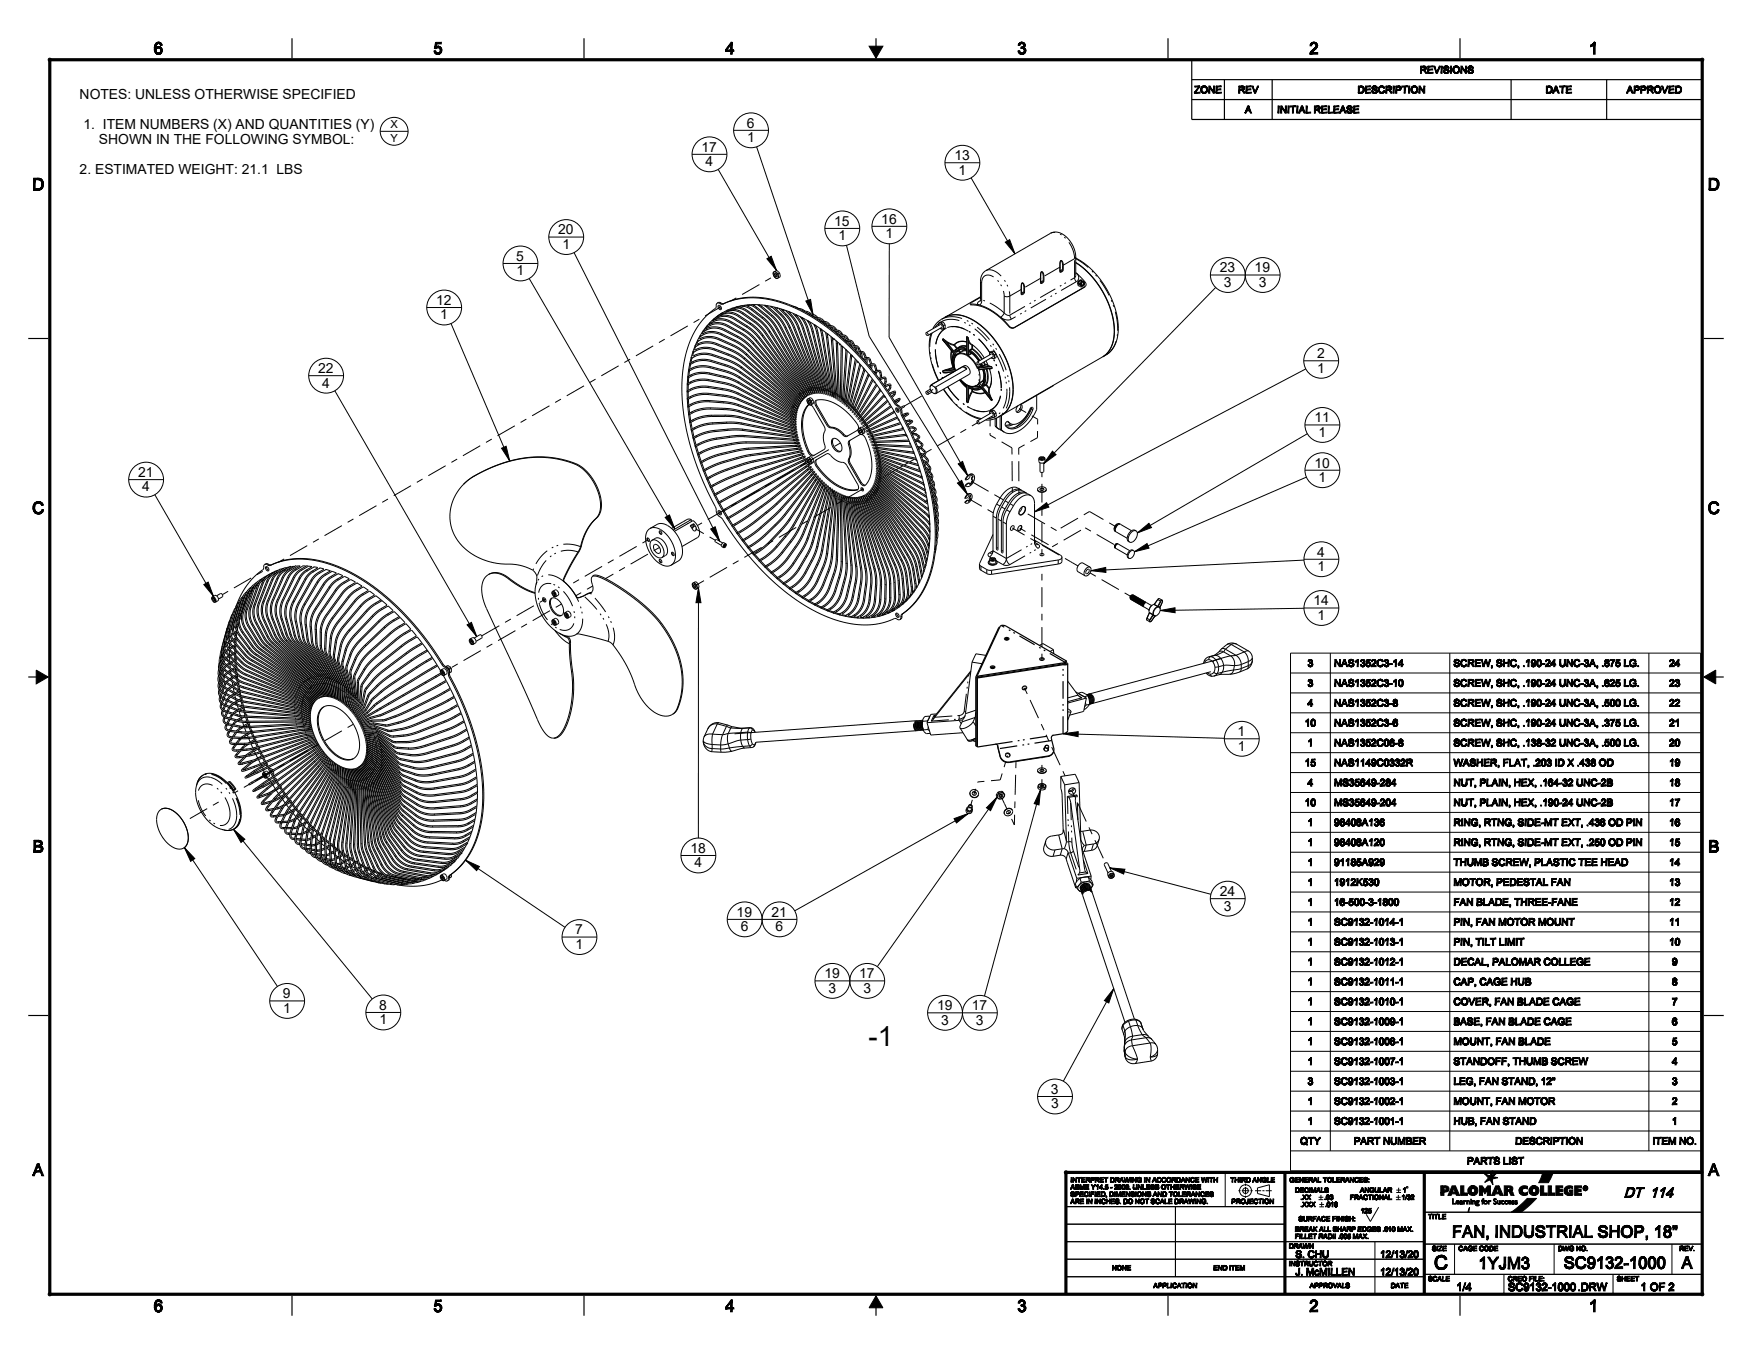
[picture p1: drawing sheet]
<svg xmlns="http://www.w3.org/2000/svg" width="559mm" height="432mm" viewBox="0 0 559 432" stroke-linecap="round" stroke-linejoin="round" font-family="sans-serif">
<defs><g id="words">
<text font-size="8.9" x="277" y="333.6">-1</text>
<text font-size="6.2" x="457.1" y="404.8">C</text>
<g font-size="5.3">
<text x="48.4" y="17.3">6</text>
<text x="137.6" y="17.3">5</text>
<text x="230.7" y="17.3">4</text>
<text x="323.8" y="17.3">3</text>
<text x="417" y="17.3">2</text>
<text x="506.1" y="17.3">1</text>
<text x="10.1" y="60.6">D</text>
<text x="544.5" y="60.6">D</text>
<text x="10.1" y="163.8">C</text>
<text x="544.5" y="163.8">C</text>
<text x="10.1" y="271.8">B</text>
<text x="544.5" y="271.8">B</text>
<text x="10.1" y="375">A</text>
<text x="544.5" y="375">A</text>
<text x="459.5" y="394.7">FAN, INDUSTRIAL SHOP, 18&quot;</text>
<text x="469.2" y="404.7">1YJM3</text>
<text x="498.7" y="404.6">SC9132-1000</text>
<text x="536.5" y="404.6">A</text>
<text x="48.4" y="418.3">6</text>
<text x="137.6" y="418.3">5</text>
<text x="230.7" y="418.3">4</text>
<text x="323.8" y="418.3">3</text>
<text x="417" y="418.3">2</text>
<text x="506.1" y="418.3">1</text>
</g>
<text font-size="4.6" x="523" y="381.9">114</text>
<g font-size="4.4">
<text x="25.4" y="31.5">NOTES: UNLESS OTHERWISE SPECIFIED</text>
<text x="26.6" y="41.1">1. ITEM NUMBERS (X) AND QUANTITIES (Y)</text>
<text x="238.2" y="40.7">6</text>
<text x="31.6" y="45.8">SHOWN IN THE FOLLOWING SYMBOL:</text>
<text x="238.3" y="45.3">1</text>
<text x="223.7" y="48.4">17</text>
<text x="225.1" y="53">4</text>
<text x="304.4" y="51.1">13</text>
<text x="25.4" y="55.3">2. ESTIMATED WEIGHT: 21.1 LBS</text>
<text x="305.7" y="55.7">1</text>
<text x="266.1" y="72">15</text>
<text x="281.1" y="71.3">16</text>
<text x="178" y="74.7">20</text>
<text x="267.4" y="76.6">1</text>
<text x="282.4" y="76">1</text>
<text x="164.7" y="83.2">5</text>
<text x="179.4" y="79.4">1</text>
<text x="164.8" y="87.8">1</text>
<text x="389.1" y="86.9">23</text>
<text x="400.2" y="86.9">19</text>
<text x="390.4" y="91.5">3</text>
<text x="401.5" y="91.5">3</text>
<text x="139.1" y="97.2">12</text>
<text x="140.4" y="101.9">1</text>
<text x="101.5" y="119">22</text>
<text x="420.1" y="114.2">2</text>
<text x="420.2" y="118.8">1</text>
<text x="102.8" y="123.6">4</text>
<text x="419.2" y="134.7">11</text>
<text x="420.5" y="139.3">1</text>
<text x="419.2" y="149.1">10</text>
<text x="44" y="152.1">21</text>
<text x="420.5" y="153.7">1</text>
<text x="45.4" y="156.7">4</text>
<text x="420.1" y="177.5">4</text>
<text x="420.2" y="182.1">1</text>
<text x="418.9" y="193">14</text>
<text x="420.2" y="197.7">1</text>
<text x="394.7" y="234.8">1</text>
<text x="394.8" y="239.4">1</text>
<text x="220.2" y="272">18</text>
<text x="221.5" y="276.6">4</text>
<text x="389" y="285.7">24</text>
<text x="235" y="292.3">19</text>
<text x="246.1" y="292.3">21</text>
<text x="390.3" y="290.4">3</text>
<text x="183.5" y="298">7</text>
<text x="236.3" y="297">6</text>
<text x="247.4" y="297">6</text>
<text x="183.6" y="302.6">1</text>
<text x="262.9" y="312">19</text>
<text x="274" y="312">17</text>
<text x="264.3" y="316.6">3</text>
<text x="275.4" y="316.6">3</text>
<text x="90.3" y="318.4">9</text>
<text x="90.3" y="323">1</text>
<text x="120.9" y="322">8</text>
<text x="298.9" y="322.1">19</text>
<text x="310" y="322.1">17</text>
<text x="121" y="326.7">1</text>
<text x="300.2" y="326.8">3</text>
<text x="311.3" y="326.8">3</text>
<text x="335.2" y="348.8">3</text>
<text x="335.3" y="353.5">3</text>
</g>
<g font-size="3.5">
<text x="124.5" y="40.9">X</text>
<text x="124.5" y="45.4">Y</text>
<text x="463.8" y="411.7">1/4</text>
<text x="479.5" y="411.7">SC9132-1000.DRW</text>
<text x="523.2" y="411.7">1 OF 2</text>
</g>
<g font-size="3.2">
<text x="452.9" y="23.4">REVISIONS</text>
<text x="381.5" y="29.7">ZONE</text>
<text x="395.3" y="29.7">REV</text>
<text x="433.3" y="29.7">DESCRIPTION</text>
<text x="493.4" y="29.7">DATE</text>
<text x="520" y="29.7">APPROVED</text>
<text x="397.2" y="36.1">A</text>
<text x="407.4" y="36.1">INITIAL RELEASE</text>
<text x="417" y="212.6">3</text>
<text x="425.5" y="212.6">NAS1352C3-14</text>
<text x="463.6" y="212.6">SCREW, SHC, .190-24 UNC-3A, .875 LG.24</text>
<text x="417" y="218.9">3</text>
<text x="425.5" y="218.9">NAS1352C3-10</text>
<text x="463.6" y="218.9">SCREW, SHC, .190-24 UNC-3A, .625 LG.23</text>
<text x="417" y="225.3">4</text>
<text x="425.5" y="225.3">NAS1352C3-8</text>
<text x="463.6" y="225.3">SCREW, SHC, .190-24 UNC-3A, .500 LG.22</text>
<text x="416" y="231.6">10</text>
<text x="425.5" y="231.6">NAS1352C3-6</text>
<text x="463.6" y="231.6">SCREW, SHC, .190-24 UNC-3A, .375 LG.21</text>
<text x="417" y="238">1</text>
<text x="425.5" y="238">NAS1352C06-8</text>
<text x="463.6" y="238">SCREW, SHC, .138-32 UNC-3A, .500 LG.20</text>
<text x="416" y="244.3">15</text>
<text x="425.5" y="244.3">NAS1149C0332R</text>
<text x="463.6" y="244.3">WASHER, FLAT, .203 ID X .438 OD</text>
<text x="532.2" y="244.3">19</text>
<text x="417" y="250.7">4</text>
<text x="425.5" y="250.7">MS35649-284</text>
<text x="463.6" y="250.7">NUT, PLAIN, HEX, .164-32 UNC-2B</text>
<text x="532.2" y="250.7">18</text>
<text x="416" y="257">10</text>
<text x="425.5" y="257">MS35649-204</text>
<text x="463.6" y="257">NUT, PLAIN, HEX, .190-24 UNC-2B</text>
<text x="532.2" y="257">17</text>
<text x="417" y="263.4">1</text>
<text x="425.5" y="263.4">98408A136</text>
<text x="463.6" y="263.4">RING, RTNG, SIDE-MT EXT, .438 OD PIN16</text>
<text x="417" y="269.7">1</text>
<text x="425.5" y="269.7">98408A120</text>
<text x="463.6" y="269.7">RING, RTNG, SIDE-MT EXT, .250 OD PIN15</text>
<text x="417" y="276.1">1</text>
<text x="425.5" y="276.1">91185A929</text>
<text x="463.6" y="276.1">THUMB SCREW, PLASTIC TEE HEAD</text>
<text x="532.2" y="276.1">14</text>
<text x="417" y="282.4">1</text>
<text x="425.5" y="282.4">1912K530</text>
<text x="463.6" y="282.4">MOTOR, PEDESTAL FAN</text>
<text x="532.2" y="282.4">13</text>
<text x="417" y="288.8">1</text>
<text x="425.5" y="288.8">16-500-3-1800</text>
<text x="463.6" y="288.8">FAN BLADE, THREE-FANE</text>
<text x="532.2" y="288.8">12</text>
<text x="417" y="295.1">1</text>
<text x="425.5" y="295.1">SC9132-1014-1</text>
<text x="463.6" y="295.1">PIN, FAN MOTOR MOUNT</text>
<text x="532.2" y="295.1">11</text>
<text x="417" y="301.5">1</text>
<text x="425.5" y="301.5">SC9132-1013-1</text>
<text x="463.6" y="301.5">PIN, TILT LIMIT</text>
<text x="532.2" y="301.5">10</text>
<text x="417" y="307.8">1</text>
<text x="425.5" y="307.8">SC9132-1012-1</text>
<text x="463.6" y="307.8">DECAL, PALOMAR COLLEGE</text>
<text x="533.2" y="307.8">9</text>
<text x="417" y="314.2">1</text>
<text x="425.5" y="314.2">SC9132-1011-1</text>
<text x="463.6" y="314.2">CAP, CAGE HUB</text>
<text x="533.2" y="314.2">8</text>
<text x="417" y="320.5">1</text>
<text x="425.5" y="320.5">SC9132-1010-1</text>
<text x="463.6" y="320.5">COVER, FAN BLADE CAGE</text>
<text x="533.2" y="320.5">7</text>
<text x="417" y="326.9">1</text>
<text x="425.5" y="326.9">SC9132-1009-1</text>
<text x="463.6" y="326.9">BASE, FAN BLADE CAGE</text>
<text x="533.2" y="326.9">6</text>
<text x="417" y="333.2">1</text>
<text x="425.5" y="333.2">SC9132-1008-1</text>
<text x="463.6" y="333.2">MOUNT, FAN BLADE</text>
<text x="533.2" y="333.2">5</text>
<text x="417" y="339.6">1</text>
<text x="425.5" y="339.6">SC9132-1007-1</text>
<text x="463.6" y="339.6">STANDOFF, THUMB SCREW</text>
<text x="533.2" y="339.6">4</text>
<text x="417" y="345.9">3</text>
<text x="425.5" y="345.9">SC9132-1003-1</text>
<text x="463.6" y="345.9">LEG, FAN STAND, 12&quot;</text>
<text x="533.2" y="345.9">3</text>
<text x="417" y="352.3">1</text>
<text x="425.5" y="352.3">SC9132-1002-1</text>
<text x="463.6" y="352.3">MOUNT, FAN MOTOR</text>
<text x="533.2" y="352.3">2</text>
<text x="417" y="358.6">1</text>
<text x="425.5" y="358.6">SC9132-1001-1</text>
<text x="463.6" y="358.6">HUB, FAN STAND</text>
<text x="533.2" y="358.6">1</text>
<text x="415.1" y="365">QTY</text>
<text x="432.8" y="365">PART NUMBER</text>
<text x="483.6" y="365">DESCRIPTION</text>
<text x="526.5" y="365">ITEM NO.</text>
<text x="467.4" y="371.3">PARTS LIST</text>
<text x="413.2" y="401.1">S. CHU</text>
<text x="438.7" y="401.1">12/13/20</text>
<text x="413.2" y="406.7">J. McMILLEN</text>
<text x="438.7" y="406.7">12/13/20</text>
</g>
<g font-size="2.1">
<text x="341.4" y="377">INTERPRET</text>
<text x="358.4" y="377">DRAWING</text>
<text x="372" y="377">IN</text>
<text x="377.2" y="377">ACCORDANCE</text>
<text x="390.2" y="377">THIRD</text>
<text x="395.9" y="377">WITH</text>
<text x="400.4" y="377">ANGLE</text>
<text x="411.3" y="377">GENERAL</text>
<text x="424.9" y="377">TOLERANCES:</text>
<text x="341.4" y="379.3">ASME</text>
<text x="341.4" y="381.6">SPECIFIED,</text>
<text x="341.4" y="383.9">ARE</text>
<text x="348.2" y="383.9">IN</text>
<text x="349.9" y="379.3">Y14.5</text>
<text x="353.3" y="383.9">INCHES.</text>
<text x="360.1" y="379.3">-</text>
<text x="360.1" y="381.6">DIMENSIONS</text>
<text x="363.5" y="379.3">2009.</text>
<text x="366.9" y="383.9">DO</text>
<text x="372" y="383.9">NOT</text>
<text x="373.7" y="379.3">UNLESS</text>
<text x="378.9" y="381.6">AND</text>
<text x="378.9" y="383.9">SCALE</text>
<text x="385.7" y="379.3">OTHERWISE</text>
<text x="385.7" y="381.6">TOLERANCES</text>
<text x="389.1" y="383.9">DRAWING.</text>
<text x="391.1" y="383.9">PROJECTION</text>
<text x="413" y="380.3">DECIMALS</text>
<text x="418.1" y="382.6">.XX.03</text>
<text x="442.7" y="382.6">FRACTIONAL</text>
<text x="447" y="382.6">1/32</text>
<text x="447.4" y="380.3">1</text>
<text x="416.4" y="389.4">SURFACE</text>
<text x="418.1" y="384.9">.XXX</text>
<text x="422.6" y="384.9">.010</text>
<text x="430" y="389.4">FINISH:</text>
<text x="433.2" y="386.9">125</text>
<text x="455.5" y="388.7">TITLE</text>
<text x="413" y="392.7">BREAK</text>
<text x="413" y="395">FILLET</text>
<text x="423.2" y="392.7">ALL</text>
<text x="424.9" y="395">RADII</text>
<text x="430" y="392.7">SHARP</text>
<text x="435.1" y="395">.005</text>
<text x="440.2" y="392.7">EDGES</text>
<text x="450.4" y="392.7">.010</text>
<text x="458.9" y="392.7">MAX.</text>
<text x="411.1" y="398.1">DRAWN</text>
<text x="455.7" y="398.9">SIZE</text>
<text x="465.2" y="398.9">CAGE</text>
<text x="473.7" y="398.9">CODE</text>
<text x="496.9" y="398.9">DWG</text>
<text x="503.7" y="398.9">NO.</text>
<text x="534.7" y="398.9">REV.</text>
<text x="354.9" y="405.1">NONE</text>
<text x="384.7" y="405.1">END</text>
<text x="391.5" y="405.1">ITEM</text>
<text x="411.1" y="403.7">INSTRUCTOR</text>
<text x="365.5" y="410.7">APPLICATION</text>
<text x="416.5" y="410.7">APPROVALS</text>
<text x="443" y="410.7">DATE</text>
<text x="455.5" y="408.6">SCALE</text>
<text x="480.9" y="408.6">CREO</text>
<text x="489.4" y="408.6">FILE:</text>
<text x="515.7" y="408.6">SHEET</text>
</g>
</g></defs>
<g fill="#000">
<path d="M277.2 14.7h4.4l-2.2 3.8zM244.6 82.5l1.4-.8 1.7 4.5zM320.7 77.2l1.3-.8 1.7 4.6zM257 96l1.5-.5 .8 4.8zM160 142.9l1.4-.6 1.2 4.7zM305.4 154.1l1.3-.9 1.9 4.5zM305.6 147.9l1.4-.7 1.7 4.5zM335.7 143.9l1.1 1.1-3.9 2.9zM212.2 165l1.3-.8 1.7 4.5zM226.7 168.7l1.4-.7 1.4 4.6zM330 163.2l3.8-2.9 .7 1.4zM361.8 176l4-2.7 .7 1.5z"/>
<path d="M362.7 170l3.8-3.1 .8 1.4zM65 186.4l1.4-.8 1.7 4.6zM222.8 187.4l.8 4.8h-1.6zM347.9 182l4.8-1v1.5zM370 194.7l4.8-.9v1.6zM11.6 213.7l3.8 2.2-3.8 2.2zM149 199.3l1.4-.8 1.7 4.5zM543.4 215.9l3.8-2.2v4.4zM339.1 234l4.8-.7v1.6zM304.3 261.1l4.5-1.7-3.7 3.1zM318 254.2l-2.1 4.3-1.3-.9zM331.9 251.9l-.5 4.8-1.5-.4z"/>
<path d="M58.8 270.3l3.3 3.5-1.3 .9zM74.5 264.5l3.6 3.2-1.2 1zM148.5 274.3l4.4 2-.9 1.4zM354 276.8l4.8 .4-.4 1.5zM355.2 315.3l-1.6 4.5-1.3-.7zM348.7 378.5l.7-.7-.8 .9zM349.4 377.8l-.8 .9zM348.8 378.7v.6h-.2zM348.7 378.4l.7-.6zM348.8 378.4l.6-.6zM348.8 378.3l.6-.5zM348.6 378.7h.2l-.2 .6z"/>
<path d="M348.9 378.2l.5-.4zM349.2 377.8h.2l-.5 .4zM357.4 376.6l-.1 .4h-.3zM357.5 376.4h.5l-.6 .2zM357.5 376.4l-.5 .6zM357.6 375.5h.2zM357.6 376l-.6 1zM357.7 375.8l-.7 1.2zM357.7 375.7l-.7 1.3zM357.6 375.5l.1 .2-.7 1.3zM357.8 375.5l-.1 .2zM357.8 375.5v.3z"/>
<path d="M357.8 375.5v.4zM357.8 375.5v.5zM357.8 375.5l.2 .9zM357.4 376.6l.6-.2 .1 .2zM357.8 375.5l.3 1.1zM357.8 375.5l.4 1.5zM357.8 375.5l.6 1.5h-.2zM359 378.2h.2zM359 378.3l.2-.1zM359 378.4h.2zM359 378.1h.3zM359 378.5h.3z"/>
<path d="M359 379h.3zM359.1 379.1h.2zM359.1 378h.2zM359.1 378.6h.3zM359.1 378.7l.7-.1zM359.2 379.2h.6zM359 378.4l.2-.1zM359 378.3h.2zM359.2 378.7h.5zM359.2 377.9h.6zM359.2 379.3h.6zM359 378.2l.3-.1z"/>
<path d="M359.3 378.8l.4-.1zM359.1 378l.2 .1zM359.1 378.6h.2zM359.3 377.8h.4zM359.3 379.3h.4zM359.1 379.2h.3zM359.4 379.3h.2zM359.1 378.7l.3-.1zM359.1 378h.3zM359.1 379.2h.4zM359.1 378.7l.4-.1zM359.1 378h.4z"/>
<path d="M359.4 378.8h.2zM359.1 377.9h.7zM359.1 378l.4-.1zM359.1 377.9h.4zM359.1 378.7l.5-.1zM359.1 379.2h.5zM359.4 379.3h.1zM359.3 377.8h.3zM359.6 379.2l.3-.1zM359.6 378.6h.2zM359.5 377.9h.3zM359.3 378.8h.3z"/>
<path d="M359.6 378l.2-.1zM359.6 378h.3zM359.6 378.6l.4-.1zM359.6 379.1h.3zM359.3 379.3h.3zM359.2 377.9l.5-.1zM359.2 379.3h.5zM359.1 378.7h.6zM359.2 379.2l.6 .1zM359.1 379.2h.7zM361.6 377.8v.9h-.2zM361.6 379.2h.9z"/>
<path d="M361.4 377.8h.2l-.2 .9zM361.7 379.3h.7zM362.1 379.1h.4zM362.3 379.1l.3-.1zM362.4 379h.2zM362.4 378.9h.2zM362.4 379l.2-.1zM361.6 379.2l.8 .1zM362.4 378.8h.2zM362.4 378.9l.2-.1zM362.4 378.7h.2zM362.6 377.8v.9h-.2z"/>
<path d="M362.2 379.1h.3zM362.4 378.7l.2 .1zM362.4 377.8h.2l-.2 .9zM363.2 378.2v1.1h-.2zM363.2 377.8l-.2 1.5zM363 377.8h.2l-.2 1.5zM370.7 376.8h.3zM370.7 375.7h.4zM370.8 376.9l.9-.1zM370.9 377l.8-.1zM370.9 375.6h.7zM371 375.5h.6z"/>
<path d="M370.7 375.8l.3-.1zM370.7 375.7h.3zM370.9 377h.7zM371 377h.6zM370.8 376.9h.3zM371.1 375.5h.4zM370.8 376.9h.4zM371.1 377h.4zM371.1 375.5h.3zM370.7 375.7h.5zM370.8 375.6h.8zM370.8 376.9h.5z"/>
<path d="M371.2 375.7l.4-.1zM371.3 375.7h.4zM371.1 377h.3zM371.4 376.8h.4zM371.4 375.7h.3zM371 375.5h.5zM371.5 376.8h.3zM371 377h.5zM371.5 375.7h.3zM371.5 375.8h.3zM370.9 375.6l.7-.1zM371.6 376.7h.2z"/>
<path d="M371.6 375.8h.2zM370.8 376.9h.9zM371.3 376.9l.4-.1zM371.6 376.7l.2 .1zM372 378l1.2-.2zM372.7 378v1.3h-.2zM372.5 378l.7-.2zM372.7 378l.5-.2v.2zM372.5 378h.2l-.2 1.3zM372 377.8h1.2l-1.2 .2zM375.5 375.7l.8-.1zM375.3 377h.8z"/>
<path d="M375.8 377h.3zM375.8 375.7l.5-.1zM376 376.8h.4zM375.3 377l1.1-.1zM375.9 375.7l.4-.1zM376 375.7h.4zM375.5 375.7l.6-.2zM376.1 376.8h.3zM375.5 375.7l.7-.2zM376.1 375.7h.3zM376.1 375.8h.3zM376.2 376.8l.2-.1z"/>
<path d="M375.5 375.7l.7-.1zM376.2 375.8h.3zM375.3 377h.9zM376.2 376.7h.3zM376.3 375.9h.2zM376.3 376.7l.2-.1zM375.3 377l1-.1zM376.3 376.6h.2zM376.3 376h.2zM376.3 376.6l.2-.1zM376.3 376l.2 .1zM376.3 376.5l.3-.1z"/>
<path d="M376.4 376.1h.1zM376.4 376.3h.2zM376.4 376.4h.2zM376.4 376.3l.2-.1zM376.3 376.7h.2zM376.3 376.5h.2zM376.4 376.1l.2 .1zM376.4 376.3l.2 .1zM423.5 375.8l.4-.1zM423.6 375.7h.4zM423.6 376.8h.3zM423.7 375.6h.8z"/>
<path d="M423.7 376.9h.8zM423.6 376.8h.2zM423.8 377h.7zM423.8 375.5h.6zM423.5 375.8h.3zM423.9 375.5h.3zM423.9 375.5h.4zM423.6 376.9h.3zM423.6 375.7h.3zM423.9 377h.5zM423.6 376.9h.4zM424 377h.3z"/>
<path d="M424 375.5h.2zM423.6 376.9h.5zM423.6 375.7h.5zM423.6 375.7l.9-.1zM423.6 376.9h.6zM424.1 375.7l.4-.1zM424 377h.2zM424.2 376.9l.4-.1zM424.2 375.7l.3-.1zM423.9 377h.4zM423.8 375.5h.5zM424.3 375.7h.3z"/>
<path d="M424.3 376.8h.4zM423.8 377h.6zM423.7 375.6l.7-.1zM423.7 376.9l.8 .1zM423.6 376.9h.9zM434.2 379.7h.5l-.5 .1zM434.2 379.7l-.4 .6zM434.4 378.8h.2zM434.4 379.2l-.6 1.1zM434.4 379.1l-.6 1.2zM434.5 378.9l-.7 1.4zM434.4 378.8l.1 .1-.7 1.4z"/>
<path d="M434.6 378.8l-.1 .2zM434.6 378.8l-.1 .3zM434.6 378.8l-.1 .4zM434.6 378.8v.5zM434.6 378.8l.1 .9zM434.2 379.8l.5-.1 .1 .1zM434.6 378.8l.2 1zM435.6 378.8l.8 1.1-.8-.8zM435.6 378.8l-.2 1.5zM435.4 378.8h.2l-.2 1.5zM435.6 379.1l.8 .8-.1 .4zM436.4 378.8h.2l-.2 1.1z"/>
<path d="M436.8 379.4h.2zM436.8 379.6h.2zM436.8 379.7h.2zM436.8 379.3h.2zM436.8 379.8h.3zM436.9 379.2h.2zM436.9 379.9h.2zM436.9 379.1h.3zM436.9 379.9l.3 .1zM437 379h.3zM437 379l.4-.1zM436.8 379.6l.2-.1z"/>
<path d="M436.8 379.4l.2 .1zM436.8 379.3l.2 .1zM436.8 379.3l.3-.1zM437.1 378.9h1zM436.9 379.1l.2 .1zM437.2 378.9h.8zM437 379l.2 .1zM437.3 378.8h.6zM437.4 378.8h.4zM437 379h.4zM437.5 378.8h.2zM437 379l.6-.1z"/>
<path d="M437.6 378.9h.5zM437.4 378.8h.3zM437.7 378.9h.4zM437.7 379h.4zM437.3 378.8h.5zM437.8 379h.3zM437.2 378.9l.7-.1zM437.9 379h.2zM437.9 379l.3 .1zM437.9 379.1h.3zM438 379.1h.2zM437.1 378.9h.9z"/>
<path d="M438 379.2l.2-.1zM438 379.2h.2zM437.6 379.7l.6-.2zM438 379.7l.2-.2-.2 .5zM438.2 379.5v.6l-.2-.1zM437.6 379.5h.6l-.6 .2zM438.7 378.8v.9h-.2zM438.5 379.8h.2zM438.6 379.9h.2zM438.6 380h.2zM438.5 378.8h.2l-.2 .9zM438.5 379.8l.2-.1z"/>
<path d="M438.5 379.7h.2zM438.6 380l.2-.1zM439.5 379.9h.2zM439.5 379.8h.2zM439.5 379.7h.2zM439.7 378.8v.9h-.2zM439.5 379.8l.2 .1zM439.5 379.7l.2 .1zM439.5 378.8h.2l-.2 .9zM440.3 378.8v1.3l-.2 .2zM440.1 378.8h.2l-.2 1.5zM441.5 379.7h.5l-.6 .1z"/>
<path d="M441.5 379.7l-.4 .6zM441.6 378.8h.3zM441.7 379.2l-.6 1.1zM441.7 379.1l-.6 1.2zM441.7 378.9l-.6 1.4zM441.6 378.8l.1 .1-.6 1.4zM441.9 378.8l-.1 .2zM441.9 378.8l-.1 .3zM441.9 378.8l-.1 .4zM441.9 378.8v.5zM441.9 378.8l.1 .9zM441.4 379.8l.6-.1 .1 .1z"/>
<path d="M441.9 378.8l.2 1zM442.6 378.8h.7l-.4 .2zM442.9 379.4h.4l-.4 .2zM442.9 379.4l-.3 .9zM442.9 379l-.3 1.3zM442.6 378.8l.3 .2-.3 1.3zM442.9 379.6h.5zM443.1 379.6h.3zM443.2 379.6h.2zM443.2 379.6h.3zM442.9 379.6l.4-.2zM443.3 379.7l.2-.1z"/>
<path d="M443.3 379.7h.3zM442.9 379l.5-.2zM442.9 379l.9-.1zM442.9 379.6l.5-.2zM443.4 379.7h.2zM443.4 379.8h.2zM443.3 379l.5-.1zM443.4 379h.4zM443.4 379.4h.4zM442.9 379.6l.9-.1zM442.9 379l.6-.2zM443.5 379.4h.3z"/>
<path d="M443.5 379.9h.2zM442.9 379l.7-.2zM443.5 379h.3zM443.5 379.4l.3-.1zM442.9 379.6h.6zM443.6 379.4l.2-.1zM443.6 379h.2zM443.6 379.1h.2zM443.6 379.3h.3zM442.9 379.6h.7zM442.9 379l.8-.2zM443.6 379.1h.3z"/>
<path d="M443.7 379.1l.2 .1zM443.7 379.2h.2zM443.7 379.3l.2-.1zM442.9 379l.8-.1zM442.9 379.6l.8-.1zM443.6 379.3h.2zM443.7 379.3h.2zM461 378.2l.9 .3 .2 1-2.6 1.1 1-1.4v.4a.47 .47 0 0 0 .7-.4 .47 .47 0 0 0-.7-.5zM459.5 378.2l1 .5v.5l-1 1.4zM459.9 378.2h1.1l-.5 .5zM464.2 378.2l1.3 3h-1l-.8-2.2zM465.9 378.2h1v2.3h1.1v.7h-2.1z"/>
<path d="M468.2 379.8l1-.1 .1 .2-1 .2zM468.2 379.5l1.1-.2-.1 .4-1 .1zM468.3 379.3l1.2-.2-1.3 .4zM468.3 379.1l2.9-.2 .2 .8a1.47 1.47 0 0 1-1.1 1.5h-1l-.9-.7 1.4-.1a.65 .65 0 0 0 .5-.8 .65 .65 0 0 0-.8-.5l-1.2 .2zM469.1 378.3l1.2-.1zM468.7 378.5l.4-.2 1.2-.1 .9 .7-2.9 .2zM475.9 375.2h.3zM475.9 375.1l.5-.1zM475.9 375.1l.6-.3zM476.1 375l.6-.3zM476.2 374.8l1.1-.9h.4zM478.1 378.2l1.3 3h-1l-.8-2.2z"/>
<path d="M473.5 374.3l1.7 .7 .9-1.6-.2 1.8 1.9 .4-1.9 .4 .3 1.9-1-1.6-1.7 .8 1.2-1.5zM479.8 378.2h1.6a.88 .88 0 0 1 1 .3 .88 .88 0 0 1 0 1h-1.3a.43 .43 0 0 0 .5-.5 .43 .43 0 0 0-.7-.3l-1.1 2.5zM480.8 379.9l1.6-.4-.3 .3 .4 .5-.9 .2-.3-.5zM480.8 378.7v.8h1.6l-1.6 .4v1.3h-1zM484.5 379.7l1-.2 .1 .5-1 .2zM484.5 379.5l1.2-.3-.2 .3-1 .2zM484.6 379.2l1.3-.1-1.4 .4zM484.9 378.7a2.03 2.03 0 0 1 2.3-.4v.9l-2.4-.4zM484.8 378.8l1.5 .2-1.7 .2zM487.7 379.8l1-.1v.2l-.9 .2zM487.7 379.5l1.1-.2-.1 .4-1 .1zM487.8 379.3l1.2-.2-1.3 .4z"/>
<path d="M487.8 379.1l2.8-.2 .2 .8a1.47 1.47 0 0 1-1 1.5h-1l-.9-.7 1.4-.1a.65 .65 0 0 0 .5-.8 .65 .65 0 0 0-.8-.5l-1.2 .2zM488.5 378.3l1.3-.1zM488.2 378.5l.3-.2 1.3-.1 .8 .7-2.8 .2zM492 373.9h3.4l-1.5 3.3h-3.1zM491.3 378.2h1.1v2.3h1.1v.7h-2.2zM493.8 378.2h1v2.3h1.1v.7h-2.1zM496.3 378.2h2.1v.6h-1.1v.6h1v.6h-1v.6h1.1v.6h-2.1zM498.8 379.7l1.1-.2 .1 .7-1 .2zM498.9 379.3l1.2-.2-.2 .4-1.1 .2zM499 379l1.5-.1-1.6 .4zM499.2 378.7l.8-.5h1.2l.4 .1v.8zM499.2 378.7l1.5 .1-1.7 .2z"/>
<path d="M502.2 378.2h2.2v.6h-1.1v.6h1v.6h-1v.6h1.1v.6h-2.2zM504.9 379.1l.1-.2 .1 .6zM505 378.5h.2l-.3 .6zM505.1 379.5h.3zM505.1 378.4l.5-.1zM505.3 378.5l.7 .3-.3 .1 .1-.2h-.3l-.2 .7zM505.5 379l.4-.1-.2 .1 .3 .4zM505.2 379.6h.5zM505.5 378.7v.2h.4l-.4 .1-.2 .4zM505.2 378.3l.8-.1zM505.1 378.4l.9-.2a.78 .78 0 0 1 .3 1.1 .78 .78 0 0 1-1.1 .3h.5a.65 .65 0 0 0 .6-.7 .65 .65 0 0 0-.7-.6zM505.6 379.7h.2z"/>
<path d="M519.1 378.7h1.1l-.8 .4zM519.4 379.1l-.6 2.4-.5 .4zM519.1 378.7l.3 .4-1.1 2.8zM519.4 379.1l1.8-.1zM519.4 379.1l1-.4zM520.1 379.1l1.1-.1zM519.4 379.1l1.1-.4zM520.3 379.1l.9-.1zM520.4 379.1h.8zM519.4 379.1l1.3-.3zM520.5 379.1h.7zM520.6 379.2l.6-.1z"/>
<path d="M520.7 379.2h.6zM519.4 379.1l1.5-.3zM520.8 379.3l.6 .1zM519.4 379.1l1.6-.3zM520.9 379.4h.5zM520.9 379.5l.5-.1v.1zM521 379.7l.4-.2v.2zM521 379.8l.4-.1v.2zM519.4 379.1l1.7-.2zM521 379.8l.4 .1-.5 .1zM520.9 379.5h.5l-.4 .2zM521 379.7h.4l-.4 .1z"/>
<path d="M347.3 382.7v1.2h-.2zM347.3 382.4l.8 1.1-.8-.8zM347.3 382.4l-.2 1.5zM347.1 382.4h.2l-.2 1.5zM347.3 382.7l.8 .8v.4zM351.5 383.8l1-.1zM351.6 383.8h.8zM351.7 383.9l.6-.1zM351.8 383.9l.5-.1zM352.1 383.7l.4-.1zM352.2 383.7l.3-.1zM352.3 382.6l.2 .1z"/>
<path d="M351.6 383.8h.7zM352.3 383.6l.3-.1zM352.3 382.7h.2zM352.4 382.8h.2zM352.4 383.4h.2zM352.4 383.5l.2-.1zM351.5 383.8h.9zM352 383.7h.5zM352.3 383.6h.2zM352.4 383.5h.2zM353.1 383.2v.7h-.2zM353.1 383l-.2 .9z"/>
<path d="M353.1 382.4l-.2 1.5zM352.9 382.4h.2l-.2 1.5zM357.8 380.1h1.1l-.9 .2zM357.8 381.6l1.1-.2v.2zM358 380.3l.9-.2v.2zM358 380.9l.8-.2v.2zM357.8 381.6l1.1-.2zM358 380.7h.8l-.8 .2zM359.4 380.4v1.2h-.2zM359.4 380.1l.8 1.2-.8-.9zM359.4 380.1l-.2 1.5zM359.2 380.1h.2l-.2 1.5z"/>
<path d="M359.4 380.4l.8 .9v.3zM365.2 382.5l1.2-.1zM365.9 382.5v1.4h-.2zM365.7 382.5l.7-.1zM365.9 382.5l.5-.1v.1zM365.7 382.5h.2l-.2 1.4zM365.2 382.4h1.2l-1.2 .1zM370.3 383.4l.6-.2 .1 .2zM370.8 382.4l.2 1zM370.8 382.4l.3 1.5zM370.8 382.4l.6 1.5h-.3zM377.1 380.1h1.1l-.9 .2z"/>
<path d="M377.1 381.6l1.1-.2v.2zM377.3 380.3l.9-.2v.2zM377.3 380.9l.8-.2v.2zM377.1 381.6l1.1-.2zM377.3 380.7h.8l-.8 .2zM378 383.4l-.2 .5h-.2zM378 383.2h.5l-.5 .2zM378 383.2l-.4 .7zM378.2 382.4h.2zM378.2 382.8l-.6 1.1zM378.2 382.7l-.6 1.2zM378.3 382.5l-.7 1.4z"/>
<path d="M378.2 382.4l.1 .1-.7 1.4zM378.4 382.4l-.1 .2zM378.4 382.4l-.1 .3zM378.4 382.4v.4zM378 383.4l.5-.2 .1 .2zM384.5 380.1h1.1l-.9 .2zM384.5 381.6l1.1-.2v.2zM384.7 380.3l.9-.2v.2zM384.7 380.9l.8-.2v.2zM384.5 381.6l1.1-.2zM384.7 380.9l-.2 .7zM384.7 380.7h.8l-.8 .2z"/>
<path d="M384.7 380.7l-.2 .9zM384.7 380.3l-.2 1.3zM384.5 380.1l.2 .2-.2 1.3zM414.3 388.9l.2 .1zM414.3 389h.2zM414.3 389.1h.2zM414.3 389.2h.3zM414.3 388.3l.3-.1zM414.3 388.3h.2zM414.3 388.4h.3zM414.3 388.2h.3zM414.4 388.5h.2z"/>
<path d="M414.4 389.2h.2zM414.4 388.2l.2-.1zM414.4 388.5h.3zM414.4 388.1h.3zM414.4 389.3h.4zM414.4 388.6h.5zM414.4 388.1h.9zM414.4 388.6h.7zM414.4 389.3h1zM414.5 388h.8zM414.5 388.6h.7zM414.5 389.4l.8-.1z"/>
<path d="M414.5 388h.7zM414.6 388.7h.6zM414.4 388.5l.2-.1zM414.6 389.4h.7zM414.6 388h.6zM414.4 388.2h.2zM414.6 388.7h.7zM414.4 389.3l.3-.1zM414.7 387.9h.4zM414.4 388.2l.3-.1zM414.4 389.3h.3zM414.7 387.9h.3z"/>
<path d="M414.4 388.6l.4-.1zM414.6 389.4h.6zM414.7 388.7h.6zM414.4 388.1h.4zM414.8 389.5l.3-.1zM414.8 388.7l.6 .1zM414.4 389.3h.5zM414.4 388.1h.5zM414.4 388.6h.6zM414.4 389.3h.6zM414.7 387.9h.2zM415 382.6l.2-.2z"/>
<path d="M415 384.9l.2-.2zM414.9 388.1h.4zM414.8 389.5h.2zM414.9 388.8h.5zM415 388.8h.4zM415 389.3h.4zM415 388.1h.3zM415 388.1h.4zM414.7 389.4h.5zM414.7 389.4h.4zM414.6 388l.5-.1zM415.1 388.8h.3z"/>
<path d="M415.1 389.3l.3-.1zM415.1 388.1h.3zM415.1 388.2h.3zM415.1 389.2h.3zM415 382.4h.2l-.2 .2zM415 384.7h.2l-.2 .2zM415.2 388.2h.2zM415.2 388.9h.2zM415.2 388.2l.2 .1zM415.2 388.9h.3zM415.2 389.2l.3-.1zM415.2 388.3h.2z"/>
<path d="M415.2 388.9l.3 .1zM415.3 389h.2zM415.3 389.1h.2zM414.5 389.4h.8zM414.4 389.3h.9zM415.4 382.6l.6-.5-.4 .5zM415.4 384.9l.6-.5-.4 .5zM415.1 389.3h.3zM415.2 389.2h.2zM415.3 389l.2 .1zM415.7 381.1l.2 .7zM415.4 381.1h.3l.2 .7z"/>
<path d="M415.7 383.3l.2 .8zM415.4 383.3h.3l.2 .8zM416 387.9v.9h-.2zM415.8 388.9l.2 .1zM415.8 389h.2zM415.8 389.1h.2zM415.8 389.2h.3zM415.8 389.3h.4zM415.9 389.3h.9zM416.1 381.6l.6-.5-.8 .7zM415.9 381.8l.8-.7-.5 .7zM416.1 383.9l.6-.6-.8 .8z"/>
<path d="M415.9 384.1l.8-.8-.5 .8zM416 381.5l-.1 .3zM416 383.7l-.1 .4zM415.8 387.9h.2l-.2 .9zM415.8 388.9l.2-.1zM415.8 388.8h.2zM415.4 382.6l.6-.6zM416 383.8l-.1 .3zM415.4 384.9l.6-.6zM416 381.6l-.1 .2zM415.8 389.2h.2zM416.1 381.6l-.2 .2z"/>
<path d="M416.1 383.9l-.2 .2zM416.1 381.6l.6-.5zM415.4 382.6l.7-.6zM416.1 383.8l.6-.5zM415.4 384.9l.7-.7zM415.8 389.3l.3-.1zM416.2 381.8l-.1 .2zM416.2 384.1l-.1 .2zM416.2 381.5l.5-.4zM416.2 383.8l.5-.5zM415.9 389.3h.3zM415.4 382.6l.8-.8z"/>
<path d="M415.9 381.8h.3l-.8 .8zM415.4 384.9l.8-.8zM415.9 384.1h.3l-.8 .8zM415.9 389.3h.4zM415.9 389.3h.5zM416.2 381.8l.3 .8zM416.2 381.8l.5 .8h-.2zM416.2 384.1l.3 .8zM416.2 384.1l.5 .8h-.2zM416.5 381.1h.2l-.5 .4zM416.5 383.3h.2l-.5 .5zM416.8 382.6l.6-.5-.4 .5z"/>
<path d="M416.8 384.9l.6-.5-.4 .5zM417.1 381.1l.3 .7zM416.8 381.1h.3l.3 .7zM417.1 383.3l.3 .8zM416.8 383.3h.3l.3 .8zM417.5 381.6l.6-.5-.7 .7zM417.4 381.8l.7-.7-.5 .7zM417.5 383.9l.6-.6-.7 .8zM417.4 384.1l.7-.8-.5 .8zM417.4 381.5v.3zM417.4 383.7v.4zM416.8 382.6l.6-.6z"/>
<path d="M417.4 383.8v.3zM416.8 384.9l.6-.6zM417.4 381.6v.2zM416.8 382.6l.7-.6zM416.8 384.9l.7-.6zM417.5 381.6l-.1 .2zM417.5 383.9l-.1 .2zM417.5 381.6l.6-.5zM417.5 383.8l.6-.5zM416.8 384.9l.7-.7zM417.6 381.8l-.1 .2zM417.6 384.1l-.1 .2z"/>
<path d="M417.6 381.5l.5-.4zM417.6 383.8l.5-.5zM416.8 382.6l.8-.8zM417.4 381.8h.2l-.8 .8zM416.8 384.9l.8-.8zM417.4 384.1h.2l-.8 .8zM417.6 381.8l.3 .8zM417.6 381.8l.6 .8h-.3zM417.6 384.1l.3 .8zM417.6 384.1l.6 .8h-.3zM417.9 381.1h.2l-.5 .4zM417.9 383.3h.2l-.5 .5z"/>
<path d="M422.3 392.7l1-.1v.1zM422.3 392.7l1-.1zM422.5 391.2v1.4l-.2 .1zM422.3 391.2h.2l-.2 1.5zM423.6 393.5h.6l-.4 .2zM423.6 395l.6-.2zM423.8 393.7v1.1l-.2 .2zM423.6 393.5l.2 .2-.2 1.3zM423.8 393.7l.9-.1zM423.8 393.7l.4-.2zM423.6 395h.8zM424.2 395h.2z"/>
<path d="M423.6 395l.7-.2zM424.2 393.7l.5-.1zM423.8 393.7l.5-.2zM423.6 395l1.1-.1zM423.8 393.7l.6-.2zM423.8 393.7l.7-.1zM423.8 393.7l.8-.1zM423.6 395h.9zM423.6 395l1-.1zM428.5 392.1h.5l-.6 .2zM429 388.9l.2 .1zM429 389h.2z"/>
<path d="M429 389.1h.2zM428.8 391.2l.2 .9zM429 389.2h.2zM429 388.3l.2-.1zM429 388.3h.2zM429 388.4h.2zM429 388.2h.3zM429 388.5h.3zM429 389.2h.3zM428.4 392.3l.6-.2v.2zM428.8 391.2l.2 1.1zM429.1 388.2l.2-.1z"/>
<path d="M429.1 388.5h.3zM429.1 388.1h.3zM429.1 389.3h.4zM429.1 388.6h.5zM429.1 388.1h.9zM429.1 388.6h.7zM429.1 389.3h1zM429.2 388h.8zM429.2 388.6h.6zM429.2 389.4l.8-.1zM429.2 388h.7zM428.8 391.2l.4 1.5z"/>
<path d="M428.8 391.2l.6 1.5h-.2zM429 388.2h.2zM429.2 388.7h.7zM429 388.5l.3-.1zM429.3 389.4h.6zM429.3 388h.5zM429.1 388.2h.2zM429.3 388.7h.7zM429.1 389.3l.3-.1zM429.3 387.9h.5zM429.1 388.2l.3-.1zM429.1 389.3h.3z"/>
<path d="M429.4 387.9h.3zM429.1 388.6l.4-.1zM429.4 388.7h.6zM429.1 388.1h.4zM429.1 389.3h.5zM429.1 388.1h.5zM429.1 388.6h.6zM429.4 387.9h.2zM429.1 389.3h.6zM429.3 387.9h.4zM429.4 389.4h.5zM429.4 389.4h.4z"/>
<path d="M429.3 388l.5-.1zM429.2 388h.6zM429.2 389.4h.7zM429.1 389.3h.9zM430.7 381.1h1l-.8 .1zM430.9 381.9v.7h-.2zM430.9 381.2l.8-.1v.1zM430.9 381.9l.7-.2v.2zM430.9 381.7h.7l-.7 .2zM430.9 381.7l-.2 .9zM430.9 381.2l-.2 1.4zM430.7 381.1l.2 .1-.2 1.4z"/>
<path d="M432 381.1h.7l-.5 .1zM432.2 381.9v.7h-.2zM432.2 381.7h.4l-.4 .2zM432.2 381.7l-.2 .9zM432.2 381.2l-.2 1.4zM432 381.1l.2 .1-.2 1.4zM432.2 381.9h.6zM432.4 381.9h.4zM432.5 381.9h.3zM432.6 381.9h.2zM432.6 381.9h.3zM432.2 381.9l.5-.2z"/>
<path d="M432.6 382l.3-.1zM432.7 382h.2zM432.2 381.2l.6-.1zM432.2 381.2h.9zM432.2 381.9l.6-.2zM432.7 382.1h.3zM432.7 381.2h.4zM432.8 381.3h.4zM432.8 381.7h.4zM432.2 381.9l.9-.2zM432.2 381.2l.7-.1zM432.8 382.1h.2z"/>
<path d="M432.8 382.1l.3 .1zM432.9 381.7l.3-.1zM432.9 382.2h.2zM432.2 381.9h.7zM432.9 381.3h.3zM432.2 381.2l.8-.1zM433 381.4h.2zM433 381.6h.2zM432.2 381.9l.8-.1zM433 381.4l.2 .1zM433 381.5h.2zM433 381.6l.2-.1z"/>
<path d="M432.2 381.9l.9-.1zM432.9 382.3l.2-.1v.4zM433.1 382.2l.2 .4h-.2zM432.9 381.7h.3zM433.7 382.1l-.1 .5h-.2zM433.6 394.4h.6l-.6 .2zM433.8 393.5h.2zM434.2 379.8l-.2 .5h-.2zM433.8 381.9h.5l-.6 .2zM433.8 381.9l-.4 .7zM433.9 393.7l-.7 1.3zM433.8 393.5l.1 .2-.7 1.3z"/>
<path d="M434 393.5l-.1 .2zM433.9 381.1h.3zM434 393.5l-.1 .3zM434 381.5l-.6 1.1zM434 393.5v.4zM434 381.4l-.6 1.2zM434 393.5v.5zM434 381.2l-.6 1.4zM433.9 381.1l.1 .1-.6 1.4zM434.2 381.1l-.1 .2zM434.2 381.1l-.1 .3zM434.2 381.1l-.1 .4z"/>
<path d="M434.2 381.1v.4zM434 393.5l.2 .9zM433.6 394.6l.6-.2v.2zM434 393.5l.2 1.1zM434.2 381.1l.1 .8zM433.7 382.1l.6-.2 .1 .2zM434.2 381.1l.2 1zM434 393.5l.4 1.5zM434 393.5l.6 1.5h-.2zM434.2 381.1l.4 1.5zM434.2 381.1l.6 1.5h-.2zM434.6 395l.7-.5-.4 .5z"/>
<path d="M434.9 381.7h.2zM434.9 381.8l.2-.1zM434.9 381.9l.2 .1zM434.9 382l.2 .1zM434.9 381.6l.2-.1zM434.9 381.5h.3zM434.9 382.1h.2zM434.9 393.5l.3 .7zM434.7 393.5h.2l.3 .7zM435 382.2l.2 .1zM435 381.4h.2zM434.6 378.8l.4 1.5z"/>
<path d="M434.6 378.8l.6 1.5h-.2zM435 382.3h.3zM435 381.3h.3zM435.1 382.4h.3zM435.1 381.3l.3-.1zM434.9 381.9l.2-.1zM434.9 381.8h.2zM434.9 381.7l.2-.1zM434.9 381.6h.2zM435.1 382.5l1-.1zM434.9 381.5h.2zM435 382.2h.2z"/>
<path d="M434.9 381.5l.3-.1zM435.2 382.5h.8zM435.2 381.1l.8 .1zM435 381.3l.2 .1zM435.1 382.4h.2zM434.6 395l.7-.5zM435.3 381.1h.6zM434.6 395l.7-.6zM435 381.3h.4zM435.1 381.3h.3zM435.3 382.6l.6-.1zM435.4 382.6l.5-.1z"/>
<path d="M435.6 379.1v1.2h-.2zM435.1 382.5l.3-.1zM435.4 381.1h.4zM435.1 382.5l.4-.1zM434.6 395l.9-.8zM435.2 394.2h.3l-.9 .8zM435.5 382.6h.3zM435.5 381h.2zM435.1 381.3l.4-.1zM435.1 382.5l.5-.1zM435.1 381.2h.9zM435.1 381.3l.5-.1z"/>
<path d="M435.1 382.5l.6-.1zM435.6 381.2h.4zM435.7 381.2h.4zM435.4 381.1l.3-.1zM435.5 382.6h.2zM435.7 382.4l.4-.1zM435.3 381.1h.5zM435.8 382.4l.3-.1zM435.4 382.6h.4zM435.8 381.3l.3-.1zM435.8 381.3h.3zM435.9 381.3l.3 .1z"/>
<path d="M435.2 381.1h.7zM435.2 382.5h.7zM435.9 382.3l.3-.1zM435.9 381.4h.3zM436 381.5h.2zM436 382.1h.2zM436 382.2l.2-.1zM435.1 382.5h.9zM435.7 382.4h.4zM435.9 382.3h.2zM436 382.2h.2zM436.6 378.8l-.3 1.5z"/>
<path d="M436.6 378.8v1.5h-.3zM436.4 381.2l1.2-.1zM437.1 381.2v1.4h-.2zM437 380h.2zM437 380.1h.4zM436.9 381.2l.7-.1zM437.1 381.2l.5-.1v.1zM436.9 381.2h.2l-.2 1.4zM437.1 380.2l1.1-.1zM437.2 380.2h.9zM437 380.1h.3zM437.3 380.3h.6z"/>
<path d="M437.1 380.2l.4-.1zM437.5 380.3h.3zM437.1 380.2l.5-.1zM436.4 381.1h1.2l-1.2 .1zM437.6 380.1h.6zM437.5 380.3h.2zM437.7 380.1h.5zM437.4 380.3h.5zM437.8 380.3h.1zM437.4 380.3h.4zM437.8 380.1h.4zM438 381.1v1.5h-.2z"/>
<path d="M437.8 381.1h.2l-.2 1.5zM437.3 380.3l.7-.1zM437.2 380.2h.8zM437.1 380.2h1zM437.9 380.1h.3zM438.3 381.8l.2-.1zM438.3 381.9l.2-.1zM438.3 381.9l.2 .1zM438.3 381.7l.2-.1zM438.3 382l.2 .1zM438.3 381.6h.2zM438.3 381.5h.3z"/>
<path d="M438.3 382.1h.3zM438.4 381.4h.2zM438.4 382.2h.2zM438.4 382.3h.3zM438.4 381.3h.4zM438.5 381.3l.4-.1zM438.5 382.4h.3zM438.3 381.7h.2zM438.3 381.8h.2zM438.3 381.9h.2zM438.3 382h.2zM438.3 381.5l.2 .1z"/>
<path d="M438.4 381.4l.2 .1zM438.6 381.2h.9zM438.6 380l.3 .1zM438.4 382.3h.2zM438.6 382.5h.9zM438.6 380.1h.3zM438.7 381.1h.7zM438.5 382.4l.2-.1zM438.7 380.2l.9-.1zM438.7 382.6l.7-.1zM438.7 381.1h.6zM438.4 381.4l.3-.1z"/>
<path d="M438.4 381.3h.3zM438.7 380.2h.9zM438.8 381.1l.3-.1zM438.8 381.1h.4zM438.8 380.3l.7-.1zM438.6 382.4h.3zM438.5 381.3h.3zM438.8 382.6h.5zM438.6 382.4h.4zM438.9 382.6h.3zM438.9 381h.2zM438.7 380.2l.3-.1z"/>
<path d="M438.9 380.3h.5zM438.6 382.4h.5zM438.7 380.2l.4-.1zM438.5 381.3l.5-.1zM438.5 381.2h1zM439 380.3h.3zM439.1 392.2l.2 .1zM439.1 392.3h.2zM439 381.2h.5zM439.1 392.4h.2zM438.9 382.6h.2zM438.9 381.1l.2-.1z"/>
<path d="M439.1 382.4h.4zM438.7 380.2l.5-.1zM439.1 392.5h.3zM439.1 391.6l.2-.1zM439.1 391.6h.2zM439.1 391.7h.2zM439.1 391.5h.3zM439.1 391.7h.3zM439.1 381.2h.4zM439.1 391.8h.3zM439.2 391.5l.2-.1zM439.2 391.8h.3z"/>
<path d="M439.2 391.4h.3zM438.8 382.6h.4zM439.2 392.6h.4zM438.7 381.1h.5zM439.2 391.9h.5zM439.2 381.3h.3zM439.2 382.4l.4-.1zM439.2 380.1h.4zM439.2 391.4h.9zM439 380.3h.2zM439.2 391.9h.7zM439.2 392.6h1z"/>
<path d="M439.3 382.4l.3-.1zM439.3 391.3h.8zM438.7 382.6h.6zM439.3 391.9h.7zM439.3 392.7l.8-.1zM439.3 391.3h.7zM438.9 380.3h.4zM439.3 381.3h.2zM439.3 381.3h.3zM439.3 382.3l.3-.1zM439.1 391.5h.2zM439.3 392h.7z"/>
<path d="M439.1 391.8l.3-.1zM439.4 392.7h.7zM438.6 382.5h.8zM439.4 380.1l.3-.1zM439.4 391.3h.6zM439.2 391.5h.2zM438.6 381.2l.8-.1zM439.4 381.4h.2zM439.4 392h.7zM439.4 382.2l.3-.1zM438.8 380.3h.6zM439.2 392.6l.3-.1z"/>
<path d="M439.4 391.2h.5zM438.6 382.4l.9 .1zM439.5 380l.2-.1zM439.2 391.5l.3-.1zM439.5 381.5h.2zM439.5 382.1h.2zM439.2 392.6h.3zM439.5 381.6h.2zM438.7 380.2h.8zM439.5 381.7h.2zM439.5 382l.2-.1zM439.5 391.2h.3z"/>
<path d="M439.5 381.9l.2-.1zM439.2 382.4h.3zM439.2 391.9l.4-.1zM439.4 392.7h.6zM439.5 381.8l.2-.1zM439.5 392h.6zM439.2 391.4h.4zM439.3 382.3h.3zM439.4 382.2h.2zM439.2 392.6h.5zM439.3 380.1h.3zM439.2 391.4h.5z"/>
<path d="M439.5 380h.2zM439.2 391.9h.6zM439.5 382l.2 .1zM439.5 381.9h.2zM439.5 381.8h.2zM439.5 391.2h.2zM439.2 392.6h.6zM439.4 391.2h.4zM439.5 392.7h.5zM439.5 392.7h.4zM439.4 391.3l.5-.1zM440.2 381.4v1.2h-.2z"/>
<path d="M440.1 380.3l.9-.2v.2zM439.3 392.7h.8zM439.2 392.6h.9zM440.2 381.1l.8 1.1-.8-.8zM440.2 381.1l-.2 1.5zM440 381.1h.2l-.2 1.5zM440.1 380.3l.9-.2zM441.2 381.1l-.2 1.5zM441.2 381.1v1.5h-.2zM440.2 381.4l.8 .8v.4zM441.4 379.8l-.1 .5h-.2zM441 381.1h.2l-.2 1.1z"/>
<path d="M441.7 382.1l-.1 .5h-.2zM441.8 381.9h.5l-.6 .2zM441.8 381.9l-.4 .7zM441.9 381.1h.3zM441.9 381.5l-.5 1.1zM442 381.4l-.6 1.2zM442 381.2l-.6 1.4zM441.9 381.1l.1 .1-.6 1.4zM442.2 381.1l-.1 .2zM442.2 381.1l-.1 .3zM442.2 381.1l-.1 .4zM442.2 381.1v.4z"/>
<path d="M441.9 378.8l.4 1.5zM441.9 378.8l.6 1.5h-.2zM442.2 381.1l.1 .8zM441.7 382.1l.6-.2 .1 .2zM442.2 381.1l.2 1zM442.2 381.1l.3 1.5zM442.2 381.1l.6 1.5h-.3zM442.9 379.6v.7h-.3zM443.5 380l.2-.1v.4zM443.7 379.9l.3 .4h-.3zM448.8 392.7l.7-.5-.4 .5zM449.2 391.2l.2 .8z"/>
<path d="M448.9 391.2h.3l.2 .8zM449.5 391.8l.7-.6-.8 .8zM449.4 392l.8-.8-.5 .8zM449.4 391.6v.4zM449.5 391.7l-.1 .3zM448.8 392.7l.7-.5zM449.5 391.8l-.1 .2zM449.6 391.7l.6-.5zM448.8 392.7l.7-.6zM449.7 392l-.1 .2zM449.7 391.6l.5-.4zM448.8 392.7l.9-.7z"/>
<path d="M449.4 392h.3l-.9 .7zM449.7 392l.3 .7zM449.7 392l.5 .7h-.2zM450 391.2h.2l-.5 .4zM460.5 380.1l1.5-.4-.6 .4zM459.5 380.6l1-.5v1.1h-1zM463.2 378.2h1l-1 2h.9l.2 .5h-1.3l-.2 .5h-1zM463.3 382.3h.2v1.5h.8v.2h-1zM464.4 383.5l.4 .2-.3 .1zM464.5 383.3l.2-.1zM464.5 383.2l.3-.1zM464.5 383.1h.4z"/>
<path d="M464.5 383.8h.3zM464.6 383h.7zM464.6 383.1l.4-.1zM464.6 383.8l.9 .1-.6 .1zM464.4 383.4l1.1 .1zM464.6 383h.7l.2 .4zM465.3 383.8l.2 .1zM465.8 383.5l.4-.2zM465.6 383.7l.3 .1zM465.6 383.7l.3-.1zM465.6 383.8h.3zM465.6 383.6h.3z"/>
<path d="M465.7 383.6h.3zM465.6 383.9h.4zM465.6 383l.4-.2 .4 .2-.8 .3zM466 383.1l.4-.1v.8h-.2v-.6zM465.9 383.4l.3-.1zM465.7 383.9h.3zM465.7 383.5h.4zM465.7 383.9h.5zM466.1 383.9h.3zM465.7 383.9l.9-.1-.2 .2zM466.8 382.9h.2v.2l.3-.2 .3 .1-.5 .2-.1 .8h-.2zM467.8 382.9l.2 .1a.4 .4 0 0 1 .5-.1 .4 .4 0 0 1 .3 .4v.7h-.3v-.8l-.2-.2-.3 .2v.8h-.2z"/>
<path d="M468.7 385l-.2 1.6h-.3zM469.1 382.9h.2v1.1h-.2zM468.3 380.1l1-.2 .1 .2-1.1 .2zM468.3 380.3l1.1-.2 .2 .2-1.2 .2zM468.4 380.5l1.4-.1zM469.6 382.9l.3 .1a.4 .4 0 0 1 .4-.1 .4 .4 0 0 1 .3 .4v.7h-.2v-.8l-.3-.2-.2 .2v.8h-.3zM469.5 381.2h.8zM470.7 384.3l.3-.1zM470.7 384.3h.3zM470.7 384.2l.3-.1zM470.8 384.4h.3zM470.8 383.3l.3-.1z"/>
<path d="M470.8 384.1h.3zM470.8 383.3l.3 .1zM470.9 383.4h.2zM470.9 383.2l.2-.1zM470.9 383.8l.8 .2 .1 .4h-.4v-.3h-.6l.2-.2zM470.9 383.7h.3zM470.8 384.1h.4zM470.9 383.1h.3zM470.9 383.7h.4zM470.9 383.5h.4zM470.8 384.4h.9l-.4 .2zM471 383.5h.6z"/>
<path d="M470.9 383.7h.5zM471 383l.8-.1-.2 .1v.5h-.3l.2-.3zM471.3 384.4h.5zM471.9 378.2h.9l.8 1.2 .9-1.2h.9v3h-1v-1.6l-.8 1.1-.8-1.1 .1 1.6h-1zM472.1 398.8l1-.1zM472.2 398.8h.8zM472.2 397.5h.8zM472.3 397.4h.6zM472.3 398.9h.6zM472.4 397.4h.4zM472.5 398.9h.3zM472.5 397.4h.2z"/>
<path d="M472.1 398.8l.5-.1zM472.1 397.5h.9zM472 397.6l.6-.1zM472.6 397.5h.4zM472.6 397.6h.4zM472.4 397.4h.3zM472.5 398.9h.2zM472.7 398.7l.4-.1zM472.7 397.6h.3zM472.3 397.4h.5zM472.8 398.7l.3-.1zM472.3 398.9h.5z"/>
<path d="M472.8 397.6h.2zM472.8 397.6h.3zM472.9 397.7h.2zM472.2 397.5l.7-.1zM472.2 398.8l.7 .1zM472.9 398.6l.3-.1zM472.9 397.8h.3zM473 398.5l.2-.1zM472.9 398.5l.3-.1zM472.1 398.8h.9zM472.6 398.7h.5zM472.9 398.5h.3z"/>
<path d="M473 398.4h.2zM472.9 382.4l.4-.1v.2l-.3 .1 .1 .5h-.2v.9h-.2l-.1-1.1zM473.2 383.5l.3-.1zM473.2 383.3l.3-.1-.3 .3zM473.3 383.6h.2zM473.3 383.2h.2zM473.3 383.7h.3zM473.3 383.2l.3-.1zM473.3 383.8h.3zM473.3 383.1l.5-.1zM473.4 383.8h.4zM473.4 383.9l.9-.1-.5 .2z"/>
<path d="M473.7 382.9l.2-.1zM473.4 383h.8zM473.4 383h.9v.8h-.4l.3-.3-.1-.4zM474.7 382.9h.2v.2l.3-.3 .4 .2-.6 .2-.1 .8h-.2zM476.4 382.7l.2-.1zM476.4 382.8a.84 .84 0 0 1 .9 1h-.4l.2-.3zM476.4 382.5h.3l-.3 .2zM476.4 382.5h.5zM476.4 383.6l.9 .2-.7 .2zM476.5 382.4l.6-.1 .2 .4zM477.1 378.2h1l-1 2h.9l.2 .5h-1.3l-.2 .5h-1zM476.6 384l.6-.1z"/>
<path d="M477.6 382.9h.2v.8l.2 .1 .3-.1v-.8h.2v1.1l-.2-.1a.4 .4 0 0 1-.5 .1 .4 .4 0 0 1-.2-.4zM478.8 383.5l.2-.1 .1 .2-.3 .1zM478.8 383.3l.3-.1-.3 .3zM478.8 383.7h.4zM478.8 383.2l.4-.1zM478.9 383.8h.4zM478.9 383l.4 .1-.5 .1zM479.2 382.9h.3zM478.9 383l.5 .1zM478.9 383.8l.8-.1v.3zM479.3 384h.2zM479 382.9h.6z"/>
<path d="M479 383l.6-.1 .1 .3zM479.9 383.5l.2-.1 .1 .2-.2 .1zM479.9 383.3l.3-.1-.3 .3zM480 383.7h.3zM480 383.2l.3-.1zM480 383.8h.4zM480 383l.4 .1-.4 .1zM480.3 382.9h.3zM480 383l.5 .1zM480 383.8l.8-.1v.3zM480.4 384h.3zM480.2 382.9h.5z"/>
<path d="M480.1 383l.6-.1 .1 .3zM481 383.5l.3 .2-.2 .1zM481 383.3l.3-.1zM481.1 383.2l.2-.1zM481.1 383.1h.4zM481.1 383.8h.3zM481.2 383h.7zM481.1 383.1l.5-.1zM481.1 383.8l.9 .1-.5 .1zM481 383.4l1 .1zM481.2 383h.7l.1 .4zM481.9 383.8l.1 .1z"/>
<path d="M482.2 383.2l.3-.1zM482.3 383h.3zM482.2 383.2l.8 .4zM481.6 380.5l.9-.2 .4 .9h-1zM482.3 382.9h.5l.2 .3zM482.2 383.9h.8zM482.2 383.7h.8l-.8 .2zM483.2 383.2l.3-.1zM483.2 383h.4zM483.2 383.2l.8 .4zM483.3 382.9h.5l.1 .3zM483.2 383.9h.7z"/>
<path d="M483.2 383.7h.8l-.8 .2zM484.6 380.2l1-.2 .2 .3-1.1 .1zM484.7 380.4h1.3l-1.2 .2zM484.8 380.6l2.4-.4v.8l-.7 .2-1.1-.1zM482 386.6l2.6-2.1 2.5-2.3h3l-4.9 4.4zM487.8 380.1l.9-.2 .1 .2-1 .2zM487.8 380.3l1-.2 .3 .2-1.2 .2zM487.9 380.5l1.4-.1zM489 381.2h.8zM499 380.4l1-.2 .2 .2-1.1 .2zM500.5 379.5h1.2v1.6l-.8-.6v-.4h-.4zM499.1 380.6l1.8-.1 .8 .6-1.7 .1z"/>
<path d="M500 381.2h1.3zM503.1 397.7v1.2h-.3zM503.1 397.4l-.3 1.5zM502.8 397.4h.3l-.3 1.5zM518.3 381.9l.5-.4h.7zM518.3 381.9l1.6-.1zM519.4 381.9l.5-.1zM518.3 381.9l1.3-.4zM518.3 381.9l1.4-.4zM519.7 381.5l1-.1zM519.9 381.5l.8-.1zM520 381.5l.7-.1z"/>
<path d="M518.3 381.9l1.9-.1zM520.2 381.4l.6-.1zM520.3 381.3l.6-.1zM520.5 381.1h.5zM520.6 381l.5-.1zM520.6 380.9l.5-.1zM520.1 381.4h.6zM520.7 380.8l.5-.2zM520.8 380.6l.4-.1zM520.2 381.3h.6zM520.8 380.4l.5-.1zM520.4 381.2h.5z"/>
<path d="M520.9 380.3l.5-.2-.1 .2zM520.9 380l.5-.1v.2zM520.6 381l.4 .1zM520.6 380.9h.5zM520.7 380.8h.4l-.5 .1zM520.8 380.6h.4zM520.8 380.4l.4 .1-.4 .1zM520.9 380.3h.4l-.5 .1zM520.9 380l.5 .1-.5 .2zM279.4 413.3l2.2 3.8h-4.4zM487.8 407h1l-.8 .2zM488 407.2l.8-.2v.2z"/>
<path d="M488 407.9l.7-.2v.2zM488 407.7h.7l-.7 .2z"/>
<circle cx="15.9" cy="19.1" r=".51"/>
<circle cx="542.9" cy="19.1" r=".51"/>
<circle cx="340" cy="373.9" r=".51"/>
<circle cx="469.2" cy="382.5" r=".13"/>
<circle cx="15.9" cy="412.8" r=".51"/>
<circle cx="542.9" cy="412.8" r=".51"/>
</g>
<g fill="none" stroke="#000" stroke-width=".32">
<path d="M277.2 14.7h4.4l-2.2 3.8zM121.3 41.9h8.9M220.7 49.2h11.1M229.1 54l18.6 32.2M234 41.6h11.1M241.3 46.8l18 53.5M301.4 51.9h11.1M309.7 56.7l14 24.3M175 75.6h11.2M263.1 72.8h11.1M270 78.2l7.2 29 31.4 50.5M278.1 72.2h11.1"/>
<path d="M283.6 77.7v29.9l25.1 44.1M320.7 77.2l1.3-.8 1.7 4.6zM136.1 98.1h11.1M160.4 84h11.2M168.8 88.8l46.4 79.9M183.1 80.6l46.4 92M244.6 82.5l1.4-.8 1.7 4.5zM257 96l1.5-.5 .8 4.8zM386.1 87.7h22.2M387.7 91.7l-54.8 56.2M98.5 119.8h11.1M143.9 103.2l18.7 43.8"/>
<path d="M415.8 115.1h11.2M416.5 117.7l-86.5 45.5M106.8 124.6l45.3 78.4M416.2 135.5h11.1M417 138.3l-54.3 31.7M41 153h11.2M49.4 157.8l18.7 32.4M160 142.9l1.4-.6 1.2 4.7zM305.4 154.1l1.3-.9 1.9 4.5zM305.6 147.9l1.4-.7 1.7 4.5zM335.7 143.9l1.1 1.1-3.9 2.9zM416.2 150h11.1"/>
<path d="M416.7 152.2l-54.9 23.8M212.2 165l1.3-.8 1.7 4.5zM226.7 168.7l1.4-.7 1.4 4.6zM330 163.2l3.8-2.9 .7 1.4zM361.8 176l4-2.7 .7 1.5zM362.7 170l3.8-3.1 .8 1.4zM415.9 178.3h11.1M415.9 178.6l-68 3.4M65 186.4l1.4-.8 1.7 4.6zM149 199.3l1.4-.8 1.7 4.5zM222.8 187.4l.8 4.8h-1.6zM222.8 187.4l-.1 79.9"/>
<path d="M347.9 182l4.8-1v1.5zM370 194.7l4.8-.9v1.6zM415.9 193.9h11.1M415.9 194l-45.9 .7M11.6 213.7l3.8 2.2-3.8 2.2zM411.6 208.3h130.8v165.1h-130.8zM411.6 214.6h130.8M424.3 208.3v158.7M462.4 208.3v158.7M525.9 208.3v158.7M543.4 215.9l3.8-2.2v4.4zM339.1 234l4.8-.7v1.6z"/>
<path d="M339.1 234l51.4 1.4M390.5 235.6h11.1M411.6 233.7h130.8M411.6 227.3h130.8M411.6 221h130.8M308.8 259.4l-55.3 31.1M318 254.2l-2.1 4.3-1.3-.9zM318 254.2l-38.2 54.1M331.9 251.9l-.5 4.8-1.5-.4zM331.9 251.9l-17.9 65.7M411.6 259.1h130.8M411.6 252.7h130.8"/>
<path d="M411.6 246.4h130.8M411.6 240h130.8M58.8 270.3l3.3 3.5-1.3 .9zM58.8 270.3l29.7 44.3M74.5 264.5l3.6 3.2-1.2 1zM74.5 264.5l44.2 54.1M148.5 274.3l4.4 2-.9 1.4zM148.5 274.3l31.7 21.4M217.2 272.8h11.1M304.3 261.1l4.5-1.7-3.7 3.1zM354 276.8l4.8 .4-.4 1.5zM354 276.8l32.2 8.4"/>
<path d="M411.6 278.1h130.8M411.6 271.8h130.8M411.6 265.4h130.8M179.3 298.8h11.1M232 293.2h22.2M386 286.6h11.1M411.6 297.2h130.8M411.6 290.8h130.8M411.6 284.5h130.8M86 319.2h11.1M259.9 312.8h22.3M355.2 315.3l-1.6 4.5-1.3-.7z"/>
<path d="M355.2 315.3l-16 29.5M411.6 316.2h130.8M411.6 309.9h130.8M411.6 303.5h130.8M116.7 322.9h11.1M295.9 323h22.2M411.6 335.3h130.8M411.6 328.9h130.8M411.6 322.6h130.8M330.9 349.7h11.2M411.6 354.3h130.8M411.6 348h130.8"/>
<path d="M411.6 341.6h130.8M348.6 378.7h.2l-.2 .6zM348.7 378.5l.7-.7-.8 .9zM348.7 378.4l.7-.6zM348.8 378.4l.6-.6zM348.8 378.7v.6h-.2zM348.8 378.3l.6-.5zM348.9 378.2l.5-.4zM349.2 377.8h.2l-.5 .4zM349.4 377.8l-.8 .9zM357.4 376.6l-.1 .4h-.3zM357.4 376.6l.6-.2 .1 .2z"/>
<path d="M357.5 376.4h.5l-.6 .2zM357.5 376.4l-.5 .6zM357.6 375.5h.2zM357.6 375.5l.1 .2-.7 1.3zM357.6 376l-.6 1zM357.7 375.8l-.7 1.2zM357.7 375.7l-.7 1.3zM357.8 375.5l-.1 .2zM357.8 375.5v.3zM357.8 375.5v.4zM357.8 375.5v.5zM357.8 375.5l.2 .9z"/>
<path d="M357.8 375.5l.3 1.1zM357.8 375.5l.4 1.5zM357.8 375.5l.6 1.5h-.2zM359 378.2l.3-.1zM359 378.2h.2zM359 378.3l.2-.1zM359 378.4l.2-.1zM359 378.3h.2zM359 378.4h.2zM359 378.1h.3zM359 378.5h.3zM359 379h.3z"/>
<path d="M359.1 379.1h.2zM359.1 378h.3zM359.1 378h.4zM359.1 378l.4-.1zM359.1 378h.2zM359.1 378l.2 .1zM359.1 378.6h.2zM359.1 378.6h.3zM359.1 379.2h.5zM359.1 379.2h.4zM359.1 379.2h.3zM359.1 379.2h.7z"/>
<path d="M359.1 377.9h.7zM359.1 377.9h.4zM359.1 378.7l.7-.1zM359.1 378.7l.5-.1zM359.1 378.7l.4-.1zM359.1 378.7l.3-.1zM359.1 378.7h.6zM359.2 379.2h.6zM359.2 379.2l.6 .1zM359.2 378.7h.5zM359.2 377.9l.5-.1zM359.2 377.9h.6z"/>
<path d="M359.2 379.3h.6zM359.2 379.3h.5zM359.3 378.8l.4-.1zM359.3 378.8h.3zM359.3 377.8h.3zM359.3 377.8h.4zM359.3 379.3h.4zM359.3 379.3h.3zM359.4 378.8h.2zM359.4 379.3h.2zM359.4 379.3h.1zM359.5 378.8h.1"/>
<path d="M359.5 377.9h.3zM359.6 379.2l.3-.1zM359.6 378.6h.2zM359.6 378l.2-.1zM359.6 378h.3zM359.6 378.6l.4-.1zM359.6 379.1h.3zM361.4 377.8h.2l-.2 .9zM361.6 379.2h.9zM361.6 379.2l.8 .1zM361.6 377.8v.9h-.2zM361.7 379.3h.7z"/>
<path d="M362.1 379.1h.4zM362.2 379.1h.3zM362.3 379.1l.3-.1zM362.4 379h.2zM362.4 379l.2-.1zM362.4 378.9h.2zM362.4 378.9l.2-.1zM362.4 378.7h.2zM362.4 378.7l.2 .1zM362.4 378.8h.2zM362.4 377.8h.2l-.2 .9zM362.6 377.8v.9h-.2z"/>
<path d="M363 377.8h.2l-.2 1.5zM363.2 378.2v1.1h-.2zM363.2 377.8l-.2 1.5zM370.7 375.8l.3-.1zM370.7 376.8h.3zM370.7 375.7h.5zM370.7 375.7h.4zM370.7 375.7h.3zM370.8 376.9h.5zM370.8 376.9h.4zM370.8 376.9h.3zM370.8 376.9l.9-.1z"/>
<path d="M370.8 376.9h.9zM370.8 375.6h.8zM370.9 377l.8-.1zM370.9 377h.7zM370.9 375.6l.7-.1zM370.9 375.6h.7zM371 375.5h.5zM371 375.5h.6zM371 377h.6zM371 377h.5zM371.1 375.5h.3zM371.1 375.5h.4z"/>
<path d="M371.1 377h.4zM371.1 377h.3zM371.2 375.7l.4-.1zM371.3 375.7h.4zM371.3 376.9l.4-.1zM371.4 375.7h.3zM371.4 376.8h.4zM371.5 376.8h.3zM371.5 375.7h.3zM371.5 375.8h.3zM371.6 376.7h.2zM371.6 376.7l.2 .1z"/>
<path d="M371.6 375.8h.2zM372 377.8h1.2l-1.2 .2zM372 378l1.2-.2zM372.5 378l.7-.2zM372.5 378h.2l-.2 1.3zM372.7 378l.5-.2v.2zM372.7 378v1.3h-.2zM375.3 377h.9zM375.3 377l1-.1zM375.3 377l1.1-.1zM375.3 377h.8zM375.5 375.7l.8-.1z"/>
<path d="M375.5 375.7l.7-.1zM375.5 375.7l.7-.2zM375.5 375.7l.6-.2zM375.8 375.7l.5-.1zM375.8 377h.3zM375.9 375.7l.4-.1zM376 376.8h.4zM376 375.7h.4zM376.1 376.8h.3zM376.1 375.7h.3zM376.1 375.8h.3zM376.2 376.8l.2-.1z"/>
<path d="M376.2 375.8h.3zM376.2 376.7h.3zM376.3 375.9h.2zM376.3 376.7l.2-.1zM376.3 376.7h.2zM376.3 376.6h.2zM376.3 376h.2zM376.3 376.6l.2-.1zM376.3 376l.2 .1zM376.3 376.5l.3-.1zM376.3 376.5h.2zM376.4 376.1h.1z"/>
<path d="M376.4 376.1l.2 .1zM376.4 376.3h.2zM376.4 376.3l.2 .1zM376.4 376.4h.2zM376.4 376.3l.2-.1zM390.8 373.9v10.9M397.3 378.5v2.4M401.1 378.8l3.8-1v3.8l-3.8-1zM402.6 379.7h.7M403.7 379.7h1.9M411.6 367h130.8M411.6 360.7h130.8"/>
<path d="M423.5 375.8h.3zM423.5 375.8l.4-.1zM423.6 375.7h.5zM423.6 375.7h.4zM423.6 375.7h.3zM423.6 376.8h.2zM423.6 376.8h.3zM423.6 375.7l.9-.1zM423.6 376.9h.6zM423.6 376.9h.5zM423.6 376.9h.4zM423.6 376.9h.3z"/>
<path d="M423.6 376.9h.9zM423.7 375.6h.8zM423.7 376.9h.8zM423.7 376.9l.8 .1zM423.7 375.6l.7-.1zM423.8 377h.7zM423.8 377h.6zM423.8 375.5h.5zM423.8 375.5h.6zM423.9 375.5h.3zM423.9 375.5h.4zM423.9 377h.5z"/>
<path d="M423.9 377h.4zM424 377h.3zM424 377h.2zM424 375.5h.2zM424.1 375.7l.4-.1zM424.2 375.7l.3-.1zM424.2 376.9l.4-.1zM424.3 375.7h.3zM424.3 376.8h.4zM434.2 379.8l-.2 .5h-.2zM434.2 379.8l.5-.1 .1 .1zM434.2 379.7h.5l-.5 .1z"/>
<path d="M434.2 379.7l-.4 .6zM434.4 378.8h.2zM434.4 378.8l.1 .1-.7 1.4zM434.4 379.2l-.6 1.1zM434.4 379.1l-.6 1.2zM434.5 378.9l-.7 1.4zM434.6 378.8l-.1 .2zM434.6 378.8l-.1 .3zM434.6 378.8l-.1 .4zM434.6 378.8v.5zM434.6 378.8l.1 .9zM434.6 378.8l.2 1z"/>
<path d="M434.6 378.8l.4 1.5zM434.6 378.8l.6 1.5h-.2zM435.4 378.8h.2l-.2 1.5zM435.6 379.1v1.2h-.2zM435.6 379.1l.8 .8-.1 .4zM435.6 378.8l.8 1.1-.8-.8zM435.6 378.8l-.2 1.5zM436.4 378.8h.2l-.2 1.1zM436.6 378.8l-.3 1.5zM436.6 378.8v1.5h-.3zM436.8 379.4h.2zM436.8 379.6l.2-.1z"/>
<path d="M436.8 379.4l.2 .1zM436.8 379.6h.2zM436.8 379.7h.2zM436.8 379.3l.3-.1zM436.8 379.3h.2zM436.8 379.3l.2 .1zM436.8 379.8h.3zM436.9 379.2h.2zM436.9 379.9h.2zM436.9 379.1h.3zM436.9 379.1l.2 .1zM436.9 379.9l.3 .1z"/>
<path d="M437 379h.3zM437 379h.4zM437 379l.2 .1zM437 379l.6-.1zM437 379l.4-.1zM437.1 378.9h.9zM437.1 378.9h1zM437.2 378.9l.7-.1zM437.2 378.9h.8zM437.3 378.8h.5zM437.3 378.8h.6zM437.4 378.8h.3z"/>
<path d="M437.4 378.8h.4zM437.4 378.9h.1M437.5 378.8h.2zM437.6 378.9h.5zM437.6 379.5h.6l-.6 .2zM437.6 379.7l.6-.2zM437.7 378.9h.4zM437.7 379h.4zM437.8 379h.3zM437.9 379h.2zM437.9 379l.3 .1zM437.9 379.1h.3z"/>
<path d="M438 379.1h.2zM438 379.2l.2-.1zM438 379.2h.2zM438 379.7l.2-.2-.2 .5zM438.2 379.5v.6l-.2-.1zM438.5 378.8h.2l-.2 .9zM438.5 379.8l.2-.1zM438.5 379.7h.2zM438.5 379.8h.2zM438.6 379.9h.2zM438.6 380l.2-.1zM438.6 380h.2z"/>
<path d="M438.7 378.8v.9h-.2zM439.5 380l.2-.1zM439.5 379.9h.2zM439.5 379.8h.2zM439.5 379.8l.2 .1zM439.5 379.7h.2zM439.5 379.7l.2 .1zM439.5 378.8h.2l-.2 .9zM439.7 378.8v.9h-.2zM440.1 378.8h.2l-.2 1.5zM440.3 378.8v1.3l-.2 .2zM441.4 379.8l-.1 .5h-.2z"/>
<path d="M441.4 379.8l.6-.1 .1 .1zM441.5 379.7h.5l-.6 .1zM441.5 379.7l-.4 .6zM441.6 378.8h.3zM441.6 378.8l.1 .1-.6 1.4zM441.7 379.2l-.6 1.1zM441.7 379.1l-.6 1.2zM441.7 378.9l-.6 1.4zM441.9 378.8l-.1 .2zM441.9 378.8l-.1 .3zM441.9 378.8l-.1 .4zM441.9 378.8v.5z"/>
<path d="M441.9 378.8l.1 .9zM441.9 378.8l.2 1zM441.9 378.8l.4 1.5zM441.9 378.8l.6 1.5h-.2zM442.6 378.8h.7l-.4 .2zM442.6 378.8l.3 .2-.3 1.3zM442.9 379l.9-.1zM442.9 379.6h.5zM442.9 379.6h.6zM442.9 379.6h.7zM442.9 379.6l.8-.1zM442.9 379.6l.9-.1z"/>
<path d="M442.9 379.6l.5-.2zM442.9 379.6l.4-.2zM442.9 379.4h.4l-.4 .2zM442.9 379.4l-.3 .9zM442.9 379l-.3 1.3zM442.9 379l.8-.1zM442.9 379l.8-.2zM442.9 379l.7-.2zM442.9 379l.6-.2zM442.9 379l.5-.2zM442.9 379.6v.7h-.3zM443.1 379.6h.3z"/>
<path d="M443.2 379.6h.2zM443.2 379.6h.3zM443.3 379.7l.2-.1zM443.3 379.7h.3zM443.3 379l.5-.1zM443.4 379.7h.2zM443.4 379.8h.2zM443.4 379h.4zM443.4 379.4h.4zM443.5 379.4h.3zM443.5 379.9h.2zM443.5 379h.3z"/>
<path d="M443.5 379.4l.3-.1zM443.5 380l.2-.1v.4zM443.6 379.4l.2-.1zM443.6 379h.2zM443.6 379.1h.2zM443.6 379.3h.3zM443.6 379.3h.2zM443.6 379.1h.3zM443.7 379.1l.2 .1zM443.7 379.2h.2zM443.7 379.3l.2-.1zM443.7 379.3h.2z"/>
<path d="M443.7 379.9l.3 .4h-.3zM445.3 379.5h1.6M446.1 378.8v1.5M459.5 378.2l1 .5v.5l-1 1.4zM459.9 378.2h1.1l-.5 .5zM461 378.2l.9 .3 .2 1-2.6 1.1 1-1.4v.4a.47 .47 0 0 0 .7-.4 .47 .47 0 0 0-.7-.5zM463.2 378.2h1l-1 2h.9l.2 .5h-1.3l-.2 .5h-1zM464.2 378.2l1.3 3h-1l-.8-2.2zM465.9 378.2h1v2.3h1.1v.7h-2.1zM468.2 379.8l1-.1 .1 .2-1 .2zM468.2 379.5l1.1-.2-.1 .4-1 .1zM468.3 379.3l1.2-.2-1.3 .4z"/>
<path d="M468.3 379.1l2.9-.2 .2 .8a1.47 1.47 0 0 1-1.1 1.5h-1l-.9-.7 1.4-.1a.65 .65 0 0 0 .5-.8 .65 .65 0 0 0-.8-.5l-1.2 .2zM468.7 378.5l.4-.2 1.2-.1 .9 .7-2.9 .2zM469.1 378.3l1.2-.1zM471.9 378.2h.9l.8 1.2 .9-1.2h.9v3h-1v-1.6l-.8 1.1-.8-1.1 .1 1.6h-1zM473.5 374.3l1.7 .7 .9-1.6-.2 1.8 1.9 .4-1.9 .4 .3 1.9-1-1.6-1.7 .8 1.2-1.5zM475.9 375.2h.3zM475.9 375.1l.6-.3zM475.9 375.1l.5-.1zM476.1 375l.6-.3zM476.2 374.8l1.1-.9h.4zM477.1 378.2h1l-1 2h.9l.2 .5h-1.3l-.2 .5h-1zM478.1 378.2l1.3 3h-1l-.8-2.2z"/>
<path d="M479.8 378.2h1.6a.88 .88 0 0 1 1 .3 .88 .88 0 0 1 0 1h-1.3a.43 .43 0 0 0 .5-.5 .43 .43 0 0 0-.7-.3l-1.1 2.5zM480.8 378.7v.8h1.6l-1.6 .4v1.3h-1zM480.8 379.9l1.6-.4-.3 .3 .4 .5-.9 .2-.3-.5zM484.5 379.7l1-.2 .1 .5-1 .2zM484.5 379.5l1.2-.3-.2 .3-1 .2zM484.6 379.2l1.3-.1-1.4 .4zM484.8 378.8l1.5 .2-1.7 .2zM484.9 378.7a2.03 2.03 0 0 1 2.3-.4v.9l-2.4-.4zM487.7 379.8l1-.1v.2l-.9 .2zM487.7 379.5l1.1-.2-.1 .4-1 .1zM487.8 379.3l1.2-.2-1.3 .4zM487.8 379.1l2.8-.2 .2 .8a1.47 1.47 0 0 1-1 1.5h-1l-.9-.7 1.4-.1a.65 .65 0 0 0 .5-.8 .65 .65 0 0 0-.8-.5l-1.2 .2z"/>
<path d="M488.2 378.5l.3-.2 1.3-.1 .8 .7-2.8 .2zM488.5 378.3l1.3-.1zM491.3 378.2h1.1v2.3h1.1v.7h-2.2zM492 373.9h3.4l-1.5 3.3h-3.1zM493.8 378.2h1v2.3h1.1v.7h-2.1zM496.3 378.2h2.1v.6h-1.1v.6h1v.6h-1v.6h1.1v.6h-2.1zM498.8 379.7l1.1-.2 .1 .7-1 .2zM498.9 379.3l1.2-.2-.2 .4-1.1 .2zM499 379l1.5-.1-1.6 .4zM499.2 378.7l.8-.5h1.2l.4 .1v.8zM499.2 378.7l1.5 .1-1.7 .2zM500.5 379.5h1.2v1.6l-.8-.6v-.4h-.4z"/>
<path d="M502.2 378.2h2.2v.6h-1.1v.6h1v.6h-1v.6h1.1v.6h-2.2zM504.9 379.1l.1-.2 .1 .6zM505 378.5h.2l-.3 .6zM505.1 378.4l.5-.1zM505.1 379.5h.3zM505.1 378.4l.9-.2a.78 .78 0 0 1 .3 1.1 .78 .78 0 0 1-1.1 .3h.5a.65 .65 0 0 0 .6-.7 .65 .65 0 0 0-.7-.6zM505.2 378.3l.8-.1zM505.2 379.6h.5zM505.3 378.5l.7 .3-.3 .1 .1-.2h-.3l-.2 .7zM505.5 378.7v.2h.4l-.4 .1-.2 .4zM505.5 379l.4-.1-.2 .1 .3 .4zM505.6 379.7h.2z"/>
<path d="M505.7 379h.1M519.1 378.7h1.1l-.8 .4zM519.1 378.7l.3 .4-1.1 2.8zM519.4 379.1l1.8-.1zM519.4 379.1l-.6 2.4-.5 .4zM519.4 379.1l1.7-.2zM519.4 379.1l1.6-.3zM519.4 379.1l1.5-.3zM519.4 379.1l1.3-.3zM519.4 379.1l1.1-.4zM519.4 379.1l1-.4zM520.1 379.1l1.1-.1z"/>
<path d="M520.3 379.1l.9-.1zM520.4 379.1h.8zM520.5 379.1h.7zM520.6 379.2l.6-.1zM520.7 379.2h.6zM520.8 379.3l.6 .1zM520.9 379.4h.5zM520.9 379.5l.5-.1v.1zM520.9 379.5h.5l-.4 .2zM521 379.7l.4-.2v.2zM521 379.7h.4l-.4 .1zM521 379.8l.4-.1v.2z"/>
<path d="M521 379.8l.4 .1-.5 .1zM522 379.1l2.5-.4zM522.1 378.7h2.4l-2.5 .4zM340 384.8h69.8v27.9h-69.8zM340 396h114.3M340 390.4h69.8M347.1 382.4h.2l-.2 1.5zM347.3 382.7v1.2h-.2zM347.3 382.7l.8 .8v.4zM347.3 382.4l.8 1.1-.8-.8zM347.3 382.4l-.2 1.5zM351.5 383.8l1-.1z"/>
<path d="M351.5 383.8h.9zM351.6 383.8h.8zM351.6 383.8h.7zM351.7 383.9l.6-.1zM351.8 383.9l.5-.1zM352 383.7h.5zM352.1 383.7l.4-.1zM352.2 383.7l.3-.1zM352.3 383.6h.2zM352.3 382.6l.2 .1zM352.3 383.6l.3-.1zM352.3 382.7h.2z"/>
<path d="M352.4 382.8h.2zM352.4 383.5l.2-.1zM352.4 383.5h.2zM352.4 383.4h.2zM352.9 382.4h.2l-.2 1.5zM353.1 383l-.2 .9zM353.1 382.4l-.2 1.5zM353.1 383.2v.7h-.2zM357.8 381.6l1.1-.2zM357.8 380.1h1.1l-.9 .2zM357.8 381.6l1.1-.2v.2zM358 380.3l.9-.2v.2z"/>
<path d="M358 380.9l.8-.2v.2zM358 380.7h.8l-.8 .2zM359.2 380.1h.2l-.2 1.5zM359.4 380.4v1.2h-.2zM359.4 380.4l.8 .9v.3zM359.4 380.1l.8 1.2-.8-.9zM359.4 380.1l-.2 1.5zM365.2 382.4h1.2l-1.2 .1zM365.2 382.5l1.2-.1zM365.7 382.5l.7-.1zM365.7 382.5h.2l-.2 1.4zM365.9 382.5l.5-.1v.1z"/>
<path d="M365.9 382.5v1.4h-.2zM370.3 383.4l.6-.2 .1 .2zM370.8 382.4l.2 1zM370.8 382.4l.3 1.5zM370.8 382.4l.6 1.5h-.3zM374.9 384.8v22.4M377.1 381.6l1.1-.2zM377.1 380.1h1.1l-.9 .2zM377.1 381.6l1.1-.2v.2zM377.3 380.3l.9-.2v.2zM377.3 380.9l.8-.2v.2zM377.3 380.7h.8l-.8 .2z"/>
<path d="M378 383.4l-.2 .5h-.2zM378 383.4l.5-.2 .1 .2zM378 383.2h.5l-.5 .2zM378 383.2l-.4 .7zM378.2 382.4h.2zM378.2 382.4l.1 .1-.7 1.4zM378.2 382.8l-.6 1.1zM378.2 382.7l-.6 1.2zM378.3 382.5l-.7 1.4zM378.4 382.4l-.1 .2zM378.4 382.4l-.1 .3zM378.4 382.4v.4z"/>
<path d="M384.5 381.6l1.1-.2zM384.5 380.1h1.1l-.9 .2zM384.5 380.1l.2 .2-.2 1.3zM384.5 381.6l1.1-.2v.2zM384.7 380.3l.9-.2v.2zM384.7 380.9l.8-.2v.2zM384.7 380.9l-.2 .7zM384.7 380.7h.8l-.8 .2zM384.7 380.7l-.2 .9zM384.7 380.3l-.2 1.3zM414.3 388.9l.2 .1zM414.3 389h.2z"/>
<path d="M414.3 389.1h.2zM414.3 389.2h.3zM414.3 388.3l.3-.1zM414.3 388.3h.2zM414.3 388.4h.3zM414.3 388.2h.3zM414.4 388.5h.2zM414.4 388.5l.2-.1zM414.4 389.2h.2zM414.4 388.2l.3-.1zM414.4 388.2l.2-.1zM414.4 388.2h.2z"/>
<path d="M414.4 388.5h.3zM414.4 388.1h.4zM414.4 388.1h.5zM414.4 388.1h.3zM414.4 389.3h.4zM414.4 389.3h.3zM414.4 389.3l.3-.1zM414.4 388.6l.4-.1zM414.4 388.6h.5zM414.4 388.1h.9zM414.4 388.6h.6zM414.4 388.6h.7z"/>
<path d="M414.4 389.3h1zM414.4 389.3h.6zM414.4 389.3h.5zM414.4 389.3h.9zM414.5 388h.7zM414.5 388h.8zM414.5 388.6h.7zM414.5 389.4l.8-.1zM414.5 389.4h.8zM414.6 388.7h.6zM414.6 389.4h.7zM414.6 389.4h.6z"/>
<path d="M414.6 388l.5-.1zM414.6 388h.6zM414.6 388.7h.7zM414.7 387.9h.3zM414.7 387.9h.4zM414.7 388.7h.6zM414.7 387.9h.2zM414.7 389.4h.5zM414.7 389.4h.4zM414.8 387.9h.1M414.8 389.5l.3-.1zM414.8 389.5h.2z"/>
<path d="M414.8 388.7l.6 .1zM414.9 388.1h.4zM414.9 388.8h.5zM415 382.4h.2l-.2 .2zM415 382.6l.2-.2zM415 384.7h.2l-.2 .2zM415 384.9l.2-.2zM415 388.1h.3zM415 388.8h.4zM415 389.3h.4zM415 388.1h.4zM415.1 389.3h.3z"/>
<path d="M415.1 388.8h.3zM415.1 389.4h.1M415.1 388.1h.3zM415.1 389.3l.3-.1zM415.1 388.2h.3zM415.1 389.2h.3zM415.2 388.2h.2zM415.2 388.9h.2zM415.2 388.2l.2 .1zM415.2 388.9h.3zM415.2 389.2l.3-.1zM415.2 389.2h.2z"/>
<path d="M415.2 388.3h.2zM415.2 388.9l.3 .1zM415.3 389h.2zM415.3 389.1h.2zM415.3 389l.2 .1zM415.4 382.6l.6-.6zM415.4 382.6l.7-.6zM415.4 382.6l.8-.8zM415.4 382.6l.6-.5-.4 .5zM415.4 384.9l.6-.6zM415.4 384.9l.7-.7zM415.4 384.9l.8-.8z"/>
<path d="M415.4 384.9l.6-.5-.4 .5zM415.4 381.1h.3l.2 .7zM415.4 383.3h.3l.2 .8zM415.7 381.1l.2 .7zM415.7 383.3l.2 .8zM415.8 387.9h.2l-.2 .9zM415.8 388.9l.2-.1zM415.8 388.8h.2zM415.8 388.9l.2 .1zM415.8 389h.2zM415.8 389.1h.2zM415.8 389.2h.2z"/>
<path d="M415.8 389.2h.3zM415.8 389.3l.3-.1zM415.8 389.3h.4zM415.9 389.3h.9zM415.9 389.3h.5zM415.9 389.3h.4zM415.9 389.3h.3zM415.9 381.8l.8-.7-.5 .7zM415.9 381.8h.3l-.8 .8zM415.9 384.1l.8-.8-.5 .8zM415.9 384.1h.3l-.8 .8zM416 381.5l-.1 .3z"/>
<path d="M416 383.7l-.1 .4zM416 387.9v.9h-.2zM416 383.8l-.1 .3zM416 381.6l-.1 .2zM416.1 381.6l-.2 .2zM416.1 383.9l-.2 .2zM416.1 381.6l.6-.5-.8 .7zM416.1 383.9l.6-.6-.8 .8zM416.1 381.6l.6-.5zM416.1 383.8l.6-.5zM416.2 381.5l.5-.4zM416.2 383.8l.5-.5z"/>
<path d="M416.2 381.8l-.1 .2zM416.2 381.8l.3 .8zM416.2 381.8l.5 .8h-.2zM416.2 384.1l-.1 .2zM416.2 384.1l.3 .8zM416.2 384.1l.5 .8h-.2zM416.5 381.1h.2l-.5 .4zM416.5 383.3h.2l-.5 .5zM416.8 382.6l.6-.6zM416.8 382.6l.7-.6zM416.8 382.6l.8-.8zM416.8 382.6l.6-.5-.4 .5z"/>
<path d="M416.8 384.9l.6-.6zM416.8 384.9l.7-.6zM416.8 384.9l.7-.7zM416.8 384.9l.8-.8zM416.8 384.9l.6-.5-.4 .5zM416.8 381.1h.3l.3 .7zM416.8 383.3h.3l.3 .8zM417.1 381.1l.3 .7zM417.1 383.3l.3 .8zM417.4 381.8l.7-.7-.5 .7zM417.4 381.8h.2l-.8 .8zM417.4 384.1l.7-.8-.5 .8z"/>
<path d="M417.4 384.1h.2l-.8 .8zM417.4 381.5v.3zM417.4 383.7v.4zM417.4 383.8v.3zM417.4 381.6v.2zM417.5 381.6l-.1 .2zM417.5 383.9l-.1 .2zM417.5 381.6l.6-.5-.7 .7zM417.5 383.9l.6-.6-.7 .8zM417.5 381.6l.6-.5zM417.5 383.8l.6-.5zM417.6 381.5l.5-.4z"/>
<path d="M417.6 383.8l.5-.5zM417.6 381.8l-.1 .2zM417.6 381.8l.3 .8zM417.6 381.8l.6 .8h-.3zM417.6 384.1l-.1 .2zM417.6 384.1l.3 .8zM417.6 384.1l.6 .8h-.3zM417.9 381.1h.2l-.5 .4zM417.9 383.3h.2l-.5 .5zM422.3 392.7l1-.1zM422.3 391.2h.2l-.2 1.5zM422.3 392.7l1-.1v.1z"/>
<path d="M422.5 391.2v1.4l-.2 .1zM423.6 395h.9zM423.6 395l1-.1zM423.6 395l1.1-.1zM423.6 395l.7-.2zM423.6 395l.6-.2zM423.6 393.5h.6l-.4 .2zM423.6 393.5l.2 .2-.2 1.3zM423.6 395h.8zM423.8 393.7l.9-.1zM423.8 393.7v1.1l-.2 .2zM423.8 393.7l.8-.1z"/>
<path d="M423.8 393.7l.7-.1zM423.8 393.7l.6-.2zM423.8 393.7l.5-.2zM423.8 393.7l.4-.2zM424.2 393.7l.5-.1zM424.2 395h.2zM428.4 392.3l.6-.2v.2zM428.5 392.1h.5l-.6 .2zM428.8 391.2l.2 .9zM428.8 391.2l.2 1.1zM428.8 391.2l.4 1.5zM428.8 391.2l.6 1.5h-.2z"/>
<path d="M429 388.9l.2 .1zM429 389h.2zM429 389.1h.2zM429 389.2h.2zM429 388.3l.2-.1zM429 388.3h.2zM429 388.4h.2zM429 388.2h.3zM429 388.2h.2zM429 388.5h.3zM429 388.5l.3-.1zM429 389.2h.3z"/>
<path d="M429.1 388.2l.3-.1zM429.1 388.2l.2-.1zM429.1 388.2h.2zM429.1 388.5h.3zM429.1 388.1h.4zM429.1 388.1h.5zM429.1 388.1h.3zM429.1 389.3h.4zM429.1 389.3h.3zM429.1 389.3l.3-.1zM429.1 388.6l.4-.1zM429.1 388.6h.5z"/>
<path d="M429.1 388.1h.9zM429.1 388.6h.6zM429.1 388.6h.7zM429.1 389.3h1zM429.1 389.3h.6zM429.1 389.3h.5zM429.1 389.3h.9zM429.2 388h.7zM429.2 388h.8zM429.2 388.6h.6zM429.2 389.4l.8-.1zM429.2 389.4h.7z"/>
<path d="M429.2 388h.6zM429.2 388.7h.7zM429.3 389.4h.6zM429.3 388l.5-.1zM429.3 388h.5zM429.3 388.7h.7zM429.3 387.9h.4zM429.3 387.9h.5zM429.4 388.7h.6zM429.4 387.9h.2zM429.4 387.9h.3zM429.4 389.4h.5z"/>
<path d="M429.4 389.4h.4zM429.5 387.9h.1M430.7 381.1h1l-.8 .1zM430.7 381.1l.2 .1-.2 1.4zM430.9 381.2l.8-.1v.1zM430.9 381.9l.7-.2v.2zM430.9 381.7h.7l-.7 .2zM430.9 381.7l-.2 .9zM430.9 381.2l-.2 1.4zM430.9 381.9v.7h-.2zM432 381.1h.7l-.5 .1zM432 381.1l.2 .1-.2 1.4z"/>
<path d="M432.2 381.2h.9zM432.2 381.9h.6zM432.2 381.9h.7zM432.2 381.9l.8-.1zM432.2 381.9l.9-.1zM432.2 381.9l.9-.2zM432.2 381.9l.6-.2zM432.2 381.9l.5-.2zM432.2 381.7h.4l-.4 .2zM432.2 381.7l-.2 .9zM432.2 381.2l-.2 1.4zM432.2 381.2l.8-.1z"/>
<path d="M432.2 381.2l.7-.1zM432.2 381.2l.6-.1zM432.2 381.9v.7h-.2zM432.4 381.9h.4zM432.5 381.9h.3zM432.6 381.9h.2zM432.6 381.9h.3zM432.6 382l.3-.1zM432.7 382h.2zM432.7 381.2h.4zM432.7 382.1h.3zM432.8 381.3h.4z"/>
<path d="M432.8 381.7h.4zM432.8 382.1h.2zM432.8 382.1l.3 .1zM432.9 381.7h.3zM432.9 382.2h.2zM432.9 381.3h.3zM432.9 381.7l.3-.1zM432.9 382.3l.2-.1v.4zM433 381.4h.2zM433 381.6h.2zM433 381.4l.2 .1zM433 381.5h.2z"/>
<path d="M433 381.6l.2-.1zM433.1 382.2l.2 .4h-.2zM433.6 394.6l.6-.2v.2zM433.6 394.4h.6l-.6 .2zM433.7 382.1l-.1 .5h-.2zM433.7 382.1l.6-.2 .1 .2zM433.8 393.5h.2zM433.8 393.5l.1 .2-.7 1.3zM433.8 381.9h.5l-.6 .2zM433.8 381.9l-.4 .7zM433.9 393.7l-.7 1.3zM433.9 381.1h.3z"/>
<path d="M433.9 381.1l.1 .1-.6 1.4zM434 381.5l-.6 1.1zM434 381.4l-.6 1.2zM434 393.5l-.1 .2zM434 393.5l-.1 .3zM434 393.5v.4zM434 393.5v.5zM434 393.5l.2 .9zM434 393.5l.2 1.1zM434 393.5l.4 1.5zM434 393.5l.6 1.5h-.2zM434 381.2l-.6 1.4z"/>
<path d="M434.2 381.1l-.1 .2zM434.2 381.1l-.1 .3zM434.2 381.1l-.1 .4zM434.2 381.1v.4zM434.2 381.1l.1 .8zM434.2 381.1l.2 1zM434.2 381.1l.4 1.5zM434.2 381.1l.6 1.5h-.2zM434.6 395l.7-.5zM434.6 395l.7-.6zM434.6 395l.9-.8zM434.6 395l.7-.5-.4 .5z"/>
<path d="M434.7 393.5h.2l.3 .7zM434.9 381.7l.2-.1zM434.9 381.7h.2zM434.9 381.8l.2-.1zM434.9 381.9l.2-.1zM434.9 381.8h.2zM434.9 381.9l.2 .1zM434.9 382l.2 .1zM434.9 381.6l.2-.1zM434.9 381.6h.2zM434.9 381.5l.3-.1zM434.9 381.5h.3z"/>
<path d="M434.9 381.5h.2zM434.9 382.1h.2zM434.9 393.5l.3 .7zM435 382.2h.2zM435 382.2l.2 .1zM435 381.4h.2zM435 382.3h.3zM435 381.3h.4zM435 381.3h.3zM435 381.3l.2 .1zM435.1 382.4h.2zM435.1 382.4h.3z"/>
<path d="M435.1 381.3l.4-.1zM435.1 381.3l.5-.1zM435.1 381.3l.3-.1zM435.1 381.3h.3zM435.1 382.5l.6-.1zM435.1 382.5l.5-.1zM435.1 382.5l.4-.1zM435.1 382.5l.3-.1zM435.1 382.5l1-.1zM435.1 382.5h.9zM435.1 381.2h.9zM435.2 382.5h.8z"/>
<path d="M435.2 382.5h.7zM435.2 394.2h.3l-.9 .8zM435.2 381.1h.7zM435.2 381.1l.8 .1zM435.3 382.6l.6-.1zM435.3 381.1h.5zM435.3 381.1h.6zM435.4 382.6l.5-.1zM435.4 382.6h.4zM435.4 381.1l.3-.1zM435.4 381.1h.4zM435.5 382.6h.3z"/>
<path d="M435.5 382.6h.2zM435.5 381h.2zM435.6 381.2h.4zM435.7 381.2h.4zM435.7 382.4h.4zM435.7 382.4l.4-.1zM435.8 381.3l.3-.1zM435.8 382.4l.3-.1zM435.8 381.3h.3zM435.9 381.3l.3 .1zM435.9 382.3l.3-.1zM435.9 382.3h.2z"/>
<path d="M435.9 381.4h.3zM436 381.5h.2zM436 382.2l.2-.1zM436 382.2h.2zM436 382.1h.2zM436.4 381.1h1.2l-1.2 .1zM436.4 381.2l1.2-.1zM436.9 381.2l.7-.1zM436.9 381.2h.2l-.2 1.4zM437 380h.2zM437 380.1h.4zM437 380.1h.3z"/>
<path d="M437.1 381.2l.5-.1v.1zM437.1 381.2v1.4h-.2zM437.1 380.2l1.1-.1zM437.1 380.2l.5-.1zM437.1 380.2l.4-.1zM437.1 380.2h1zM437.2 380.2h.9zM437.2 380.2h.8zM437.3 380.3l.7-.1zM437.3 380.3h.6zM437.4 380.3h.5zM437.4 380.3h.4z"/>
<path d="M437.5 380.3h.3zM437.5 380.3h.2zM437.6 380.1h.6zM437.7 380.1h.5zM437.8 380.3h.1zM437.8 380.1h.4zM437.8 381.1h.2l-.2 1.5zM437.9 380.1h.1M437.9 380.1h.3zM438 381.1v1.5h-.2zM438.3 381.8l.2-.1zM438.3 381.8h.2z"/>
<path d="M438.3 381.9l.2-.1zM438.3 381.9h.2zM438.3 381.9l.2 .1zM438.3 381.7l.2-.1zM438.3 381.7h.2zM438.3 382h.2zM438.3 382l.2 .1zM438.3 381.6h.2zM438.3 381.5h.3zM438.3 381.5l.2 .1zM438.3 382.1h.3zM438.4 381.4h.2z"/>
<path d="M438.4 381.4l.2 .1zM438.4 382.2h.2zM438.4 381.4l.3-.1zM438.4 382.3h.2zM438.4 382.3h.3zM438.4 381.3h.4zM438.4 381.3h.3zM438.5 381.3l.5-.1zM438.5 381.3l.4-.1zM438.5 381.3h.3zM438.5 382.4h.3zM438.5 382.4l.2-.1z"/>
<path d="M438.5 396v16.7M438.5 381.2h1zM438.6 382.4h.5zM438.6 382.4h.4zM438.6 382.4h.3zM438.6 382.4l.9 .1zM438.6 381.2l.8-.1zM438.6 381.2h.9zM438.6 380l.3 .1zM438.6 382.5h.9zM438.6 382.5h.8zM438.6 380.1h.3z"/>
<path d="M438.7 381.1h.6zM438.7 381.1h.7zM438.7 380.2l.9-.1zM438.7 380.2l.5-.1zM438.7 380.2l.4-.1zM438.7 380.2l.3-.1zM438.7 380.2h.9zM438.7 382.6l.7-.1zM438.7 382.6h.6zM438.7 381.1h.5zM438.7 380.2h.8zM438.8 381.1l.3-.1z"/>
<path d="M438.8 381.1h.4zM438.8 380.3l.7-.1zM438.8 380.3h.6zM438.8 382.6h.5zM438.8 382.6h.4zM438.9 381.1l.2-.1zM438.9 380.3h.5zM438.9 382.6h.3zM438.9 382.6h.2zM438.9 381h.2zM438.9 380.3h.4zM439 381.2h.5z"/>
<path d="M439 380.3h.3zM439 380.3h.2zM439.1 392.2l.2 .1zM439.1 392.3h.2zM439.1 381.2h.4zM439.1 392.4h.2zM439.1 382.4h.4zM439.1 392.5h.3zM439.1 391.6l.2-.1zM439.1 391.6h.2zM439.1 391.7h.2zM439.1 391.5h.3z"/>
<path d="M439.1 391.5h.2zM439.1 391.7h.3zM439.1 391.8h.3zM439.1 391.8l.3-.1zM439.2 391.5l.3-.1zM439.2 391.5l.2-.1zM439.2 391.5h.2zM439.2 382.4h.3zM439.2 391.8h.3zM439.2 391.4h.4zM439.2 391.4h.5zM439.2 391.4h.3z"/>
<path d="M439.2 392.6h.4zM439.2 392.6h.3zM439.2 392.6l.3-.1zM439.2 391.9l.4-.1zM439.2 391.9h.5zM439.2 381.3h.3zM439.2 382.4l.4-.1zM439.2 380.1h.4zM439.2 391.4h.9zM439.2 391.9h.6zM439.2 391.9h.7zM439.2 392.6h1z"/>
<path d="M439.2 392.6h.6zM439.2 392.6h.5zM439.2 392.6h.9zM439.3 382.4l.3-.1zM439.3 391.3h.7zM439.3 391.3h.8zM439.3 381.3h.2zM439.3 391.9h.7zM439.3 392.7l.8-.1zM439.3 392.7h.8zM439.3 382.3h.3zM439.3 380.1h.3z"/>
<path d="M439.3 381.3h.3zM439.3 382.3l.3-.1zM439.3 392h.7zM439.4 392.7h.7zM439.4 392.7h.6zM439.4 380.1l.3-.1zM439.4 391.3l.5-.1zM439.4 391.3h.6zM439.4 381.4h.2zM439.4 392h.7zM439.4 382.2l.3-.1zM439.4 382.2h.2z"/>
<path d="M439.4 391.2h.4zM439.4 391.2h.5zM439.5 380h.2zM439.5 392h.6zM439.5 381.5h.2zM439.5 382.1h.2zM439.5 381.6h.2zM439.5 381.7h.2zM439.5 382l.2-.1zM439.5 382l.2 .1zM439.5 391.2h.2zM439.5 391.2h.3z"/>
<path d="M439.5 381.9l.2-.1zM439.5 381.9h.2zM439.5 392.7h.5zM439.5 392.7h.4zM439.5 381.8l.2-.1zM439.5 381.8h.2zM439.6 391.2h.1M439.7 385l-2.6 4.5-1.3-2.2M440 381.1h.2l-.2 1.5zM440.1 380.3l.9-.2zM440.1 380.3l.9-.2v.2zM440.2 381.4v1.2h-.2z"/>
<path d="M440.2 381.4l.8 .8v.4zM440.2 381.1l.8 1.1-.8-.8zM440.2 381.1l-.2 1.5zM441 381.1h.2l-.2 1.1zM441.2 381.1l-.2 1.5zM441.2 381.1v1.5h-.2zM441.7 382.1l-.1 .5h-.2zM441.7 382.1l.6-.2 .1 .2zM441.8 381.9h.5l-.6 .2zM441.8 381.9l-.4 .7zM441.9 381.1h.3zM441.9 381.1l.1 .1-.6 1.4z"/>
<path d="M441.9 381.5l-.5 1.1zM442 381.4l-.6 1.2zM442 381.2l-.6 1.4zM442.2 381.1l-.1 .2zM442.2 381.1l-.1 .3zM442.2 381.1l-.1 .4zM442.2 381.1v.4zM442.2 381.1l.1 .8zM442.2 381.1l.2 1zM442.2 381.1l.3 1.5zM442.2 381.1l.6 1.5h-.3zM445.3 380.3h1.6"/>
<path d="M448.8 392.7l.7-.5zM448.8 392.7l.7-.6zM448.8 392.7l.9-.7zM448.8 392.7l.7-.5-.4 .5zM448.9 391.2h.3l.2 .8zM449.2 391.2l.2 .8zM449.4 392l.8-.8-.5 .8zM449.4 392h.3l-.9 .7zM449.4 391.6v.4zM449.5 391.7l-.1 .3zM449.5 391.8l-.1 .2zM449.5 391.8l.7-.6-.8 .8z"/>
<path d="M449.6 391.7l.6-.5zM449.7 391.6l.5-.4zM449.7 392l-.1 .2zM449.7 392l.3 .7zM449.7 392l.5 .7h-.2zM450 391.2h.2l-.5 .4zM454.3 386.6h88.6v26.1h-88.6zM454.3 396.7h88.6M459.5 380.6l1-.5v1.1h-1zM460.5 380.1l1.5-.4-.6 .4zM463.3 382.3h.2v1.5h.8v.2h-1zM463.9 396.7v9.7"/>
<path d="M464.4 383.4l1.1 .1zM464.4 383.5l.4 .2-.3 .1zM464.5 383.3l.2-.1zM464.5 383.2l.3-.1zM464.5 383.1h.4zM464.5 383.8h.3zM464.6 383.1l.4-.1zM464.6 383.8l.9 .1-.6 .1zM464.6 383h.7zM464.6 383h.7l.2 .4zM465.3 383.8l.2 .1zM465.6 383.7l.3 .1z"/>
<path d="M465.6 383.7l.3-.1zM465.6 383.8h.3zM465.6 383.6h.3zM465.6 383l.4-.2 .4 .2-.8 .3zM465.6 383.9h.4zM465.7 383.9l.9-.1-.2 .2zM465.7 383.9h.3zM465.7 383.9h.5zM465.7 383.6h.3zM465.7 383.5h.4zM465.8 383.5l.4-.2zM465.9 383.4l.3-.1z"/>
<path d="M466 383.1l.4-.1v.8h-.2v-.6zM466.1 383.9h.3zM466.8 382.9h.2v.2l.3-.2 .3 .1-.5 .2-.1 .8h-.2zM467.8 382.9l.2 .1a.4 .4 0 0 1 .5-.1 .4 .4 0 0 1 .3 .4v.7h-.3v-.8l-.2-.2-.3 .2v.8h-.2zM468.3 380.1l1-.2 .1 .2-1.1 .2zM468.3 380.3l1.1-.2 .2 .2-1.2 .2zM468.4 380.5l1.4-.1zM468.7 385l-.2 1.6h-.3zM469.1 382.9h.2v1.1h-.2zM469.5 381.2h.8zM469.6 382.9l.3 .1a.4 .4 0 0 1 .4-.1 .4 .4 0 0 1 .3 .4v.7h-.2v-.8l-.3-.2-.2 .2v.8h-.3zM470.7 384.3l.3-.1z"/>
<path d="M470.7 384.2l.3-.1zM470.7 384.3h.3zM470.8 384.1h.3zM470.8 384.4h.3zM470.8 384.1h.4zM470.8 384.4h.9l-.4 .2zM470.8 383.3l.3-.1zM470.8 383.3l.3 .1zM470.9 383.2l.2-.1zM470.9 383.4h.2zM470.9 383.1h.3zM470.9 383.5h.4z"/>
<path d="M470.9 383.8l.8 .2 .1 .4h-.4v-.3h-.6l.2-.2zM470.9 383.7h.3zM470.9 383.7h.5zM470.9 383.7h.4zM471 383.5h.6zM471 383l.8-.1-.2 .1v.5h-.3l.2-.3zM471.3 384.4h.5zM472 397.6l.6-.1zM472.1 398.8l.5-.1zM472.1 398.8l1-.1zM472.1 398.8h.9zM472.1 397.5h.9z"/>
<path d="M472.2 398.8h.8zM472.2 398.8l.7 .1zM472.2 397.5l.7-.1zM472.2 397.5h.8zM472.3 398.9h.6zM472.3 397.4h.5zM472.3 397.4h.6zM472.3 398.9h.5zM472.4 397.4h.3zM472.4 397.4h.4zM472.5 398.9h.3zM472.5 398.9h.2z"/>
<path d="M472.5 397.4h.2zM472.6 397.5h.4zM472.6 397.6h.4zM472.6 398.7h.5zM472.7 397.6h.3zM472.7 398.7l.4-.1zM472.8 397.6h.2zM472.8 398.7l.3-.1zM472.8 397.6h.3zM472.9 382.4l.4-.1v.2l-.3 .1 .1 .5h-.2v.9h-.2l-.1-1.1zM472.9 397.7h.2zM472.9 398.6l.3-.1z"/>
<path d="M472.9 397.8h.3zM472.9 398.5l.3-.1zM472.9 398.5h.3zM473 398.5l.2-.1zM473 398.4h.2zM473.2 383.3l.3-.1-.3 .3zM473.2 383.5l.3-.1zM473.3 383.6h.2zM473.3 383.2h.2zM473.3 383.7h.3zM473.3 383.2l.3-.1zM473.3 383.8h.3z"/>
<path d="M473.3 383.1l.5-.1zM473.4 383.8h.4zM473.4 383h.8zM473.4 383h.9v.8h-.4l.3-.3-.1-.4zM473.4 383.9l.9-.1-.5 .2zM473.7 382.9l.2-.1zM474.7 382.9h.2v.2l.3-.3 .4 .2-.6 .2-.1 .8h-.2zM476.4 382.7l.2-.1zM476.4 382.8a.84 .84 0 0 1 .9 1h-.4l.2-.3zM476.4 383.6l.9 .2-.7 .2zM476.4 382.5h.3l-.3 .2zM476.4 382.5h.5z"/>
<path d="M476.5 382.4l.6-.1 .2 .4zM476.6 384l.6-.1zM477.6 382.9h.2v.8l.2 .1 .3-.1v-.8h.2v1.1l-.2-.1a.4 .4 0 0 1-.5 .1 .4 .4 0 0 1-.2-.4zM478.8 383.5l.2-.1 .1 .2-.3 .1zM478.8 383.3l.3-.1-.3 .3zM478.8 383.2l.4-.1zM478.8 383.7h.4zM478.9 383.8h.4zM478.9 383l.4 .1-.5 .1zM478.9 383l.5 .1zM478.9 383.8l.8-.1v.3zM479 383l.6-.1 .1 .3z"/>
<path d="M479 382.9h.6zM479.2 382.9h.3zM479.3 384h.2zM479.9 383.5l.2-.1 .1 .2-.2 .1zM479.9 383.3l.3-.1-.3 .3zM480 383.2l.3-.1zM480 383.7h.3zM480 383.8h.4zM480 383l.4 .1-.4 .1zM480 383l.5 .1zM480 383.8l.8-.1v.3zM480.1 383l.6-.1 .1 .3z"/>
<path d="M480.2 382.9h.5zM480.3 382.9h.3zM480.4 384h.3zM481 383.4l1 .1zM481 383.5l.3 .2-.2 .1zM481 383.3l.3-.1zM481.1 383.2l.2-.1zM481.1 383.1h.4zM481.1 383.8h.3zM481.1 383.1l.5-.1zM481.1 383.8l.9 .1-.5 .1zM481.2 383h.7z"/>
<path d="M481.2 383h.7l.1 .4zM481.6 380.5l.9-.2 .4 .9h-1zM481.9 383.8l.1 .1zM482 386.6l2.6-2.1 2.5-2.3h3l-4.9 4.4zM482.2 383.7h.8l-.8 .2zM482.2 383.9h.8zM482.2 383.2l.3-.1zM482.2 383.2l.8 .4zM482.3 383h.3zM482.3 382.9h.5l.2 .3zM483.2 383.7h.8l-.8 .2zM483.2 383.9h.7z"/>
<path d="M483.2 383.2l.3-.1zM483.2 383.2l.8 .4zM483.2 383h.4zM483.3 382.9h.5l.1 .3zM484.6 380.2l1-.2 .2 .3-1.1 .1zM484.7 380.4h1.3l-1.2 .2zM484.8 380.6l2.4-.4v.8l-.7 .2-1.1-.1zM487.8 380.1l.9-.2 .1 .2-1 .2zM487.8 380.3l1-.2 .3 .2-1.2 .2zM487.9 380.5l1.4-.1zM489 381.2h.8zM495.7 396.7v9.7"/>
<path d="M499 380.4l1-.2 .2 .2-1.1 .2zM499.1 380.6l1.8-.1 .8 .6-1.7 .1zM500 381.2h1.3zM502.8 397.4h.3l-.3 1.5zM503.1 397.7v1.2h-.3zM503.1 397.4l-.3 1.5zM518.3 381.9l1.9-.1zM518.3 381.9l2-.2zM518.3 381.9l2.2-.3zM518.3 381.9l1.4-.4zM518.3 381.9l1.3-.4zM518.3 381.9l.5-.4h.7z"/>
<path d="M518.3 381.9l1.6-.1zM518.3 381.8h2M519.4 381.9l.5-.1zM519.7 381.5l1-.1zM519.9 381.5l.8-.1zM520 381.5l.7-.1zM520.1 381.4h.6zM520.2 381.4l.6-.1zM520.2 381.3h.6zM520.3 381.3l.6-.1zM520.4 381.2h.5zM520.5 381.1h.5z"/>
<path d="M520.6 381l.5-.1zM520.6 381l.4 .1zM520.6 380.9l.5-.1zM520.6 380.9h.5zM520.7 380.8l.5-.2zM520.7 380.8h.4l-.5 .1zM520.8 380.6l.4-.1zM520.8 380.6h.4zM520.8 380.4l.5-.1zM520.8 380.4l.4 .1-.4 .1zM520.9 380.3l.5-.2-.1 .2zM520.9 380.3h.4l-.5 .1z"/>
<path d="M520.9 380l.5-.1v.2zM520.9 380l.5 .1-.5 .2zM533.3 396.7v9.7M279.4 413.3l2.2 3.8h-4.4zM340 407.2h114.3M340 401.6h114.3M454.3 406.4h88.6M479.7 406.4v6.3M487.8 407h1l-.8 .2zM488 407.2l.8-.2v.2zM488 407.9l.7-.2v.2zM488 407.7h.7l-.7 .2z"/>
<path d="M514.5 406.4v6.3"/>
<circle cx="15.9" cy="19.1" r=".51"/>
<circle cx="542.9" cy="19.1" r=".51"/>
<circle cx="125.7" cy="41.9" r="4.4"/>
<circle cx="226.3" cy="49.2" r="5.6"/>
<circle cx="239.5" cy="41.6" r="5.6"/>
<circle cx="306.9" cy="51.9" r="5.6"/>
<circle cx="180.6" cy="75.6" r="5.6"/>
<circle cx="268.6" cy="72.8" r="5.6"/>
<circle cx="283.7" cy="72.2" r="5.6"/>
<circle cx="141.7" cy="98.1" r="5.6"/>
<circle cx="166" cy="84" r="5.6"/>
<circle cx="391.6" cy="87.7" r="5.6"/>
<circle cx="402.7" cy="87.7" r="5.6"/>
<circle cx="104" cy="119.8" r="5.6"/>
<circle cx="421.4" cy="115.1" r="5.6"/>
<circle cx="421.8" cy="135.5" r="5.6"/>
<circle cx="46.6" cy="153" r="5.6"/>
<circle cx="421.8" cy="150" r="5.6"/>
<circle cx="421.5" cy="178.3" r="5.6"/>
<circle cx="421.5" cy="193.9" r="5.6"/>
<circle cx="396.1" cy="235.6" r="5.6"/>
<circle cx="222.7" cy="272.8" r="5.6"/>
<circle cx="184.8" cy="298.8" r="5.6"/>
<circle cx="237.5" cy="293.2" r="5.6"/>
<circle cx="248.6" cy="293.2" r="5.6"/>
<circle cx="391.6" cy="286.6" r="5.6"/>
<circle cx="91.6" cy="319.2" r="5.6"/>
<circle cx="265.5" cy="312.8" r="5.6"/>
<circle cx="276.6" cy="312.8" r="5.6"/>
<circle cx="122.3" cy="322.9" r="5.6"/>
<circle cx="301.4" cy="323" r="5.6"/>
<circle cx="312.5" cy="323" r="5.6"/>
<circle cx="336.5" cy="349.7" r="5.6"/>
<circle cx="340" cy="373.9" r=".51"/>
<circle cx="397.3" cy="379.7" r="1.91"/>
<circle cx="397.3" cy="379.7" r=".88"/>
<circle cx="542.9" cy="373.9" r=".25"/>
<circle cx="469.2" cy="382.5" r=".13"/>
<circle cx="15.9" cy="412.8" r=".51"/>
<circle cx="542.9" cy="412.8" r=".51"/>
</g>
<path d="M518.3 381.7h2.2" fill="none" stroke="#000" stroke-width=".33"/>
<g fill="none" stroke="#000" stroke-width=".38">
<path d="M93.1 12.2v6.3M186.3 12.2v6.3M279.4 12.2v6.3M372.5 12.2v6.3M380.1 19.1h162.8v19h-162.8zM465.7 12.2v6.3M380.1 25.4h162.8M380.1 31.8h162.8M390.5 25.4v12.7M405.8 25.4v12.7M482 25.4v12.7M512.4 25.4v12.7"/>
<path d="M9 107.9h6.4M543.4 107.9h6.4M9 215.9h6.4M543.4 215.9h6.4M9 323.8h6.4M543.4 323.8h6.4M522 378.9h2.5M518.3 381.7h2.2M93.1 413.3v6.3M186.3 413.3v6.3M279.4 413.3v6.3M372.5 413.3v6.3"/>
<path d="M465.7 413.3v6.3"/>
</g>
<path d="M15.9 19.1h527v393.6h-527zM409.8 373.9v38.8M454.3 373.9v38.8M542.9 373.9h-202.9v38.8" fill="none" stroke="#000" stroke-width="1" stroke-linecap="butt"/>
<g fill="none" stroke="#000" stroke-width=".32" stroke-dasharray="2.1 2.1 6.4 2.1" stroke-linecap="butt">
<path d="M233 96.1l14.4-8.4M297.6 124.2l-9.1 5.3M315.8 138.8l7 4M315.8 133.9v4.9M330.9 139.6l.1-5.9M331 133.7l-6-3.4M268 141.3l-45.6 26.3M281 152.6l.2-.1M281.6 152.2l.3-.1M282.3 151.8l.3-.2M283 151.4l.4-.2M283.8 150.9l.6-.3"/>
<path d="M284.8 150.4l.6-.4M285.8 149.8l.8-.4M287 149.1l1-.5M288.4 148.3l1.2-.7M290.1 147.3l1.6-.9M293.7 145.2l.3-.1M294.4 144.9l.4-.3M295.3 144.3l16.6-9.6M319 158.8l-9.7-5.6M322.8 142.8l.1 14.3M324.9 142.9l6-3.3M325 157.7l-.1-14.8"/>
<path d="M332.3 156.4v-5.7M88.8 179.3l141.1-81.4M206.7 172.1l-25.4 14.7M210.3 174.6l-17.2 9.9M228.2 172.3l-6.4-3.7M316.8 163.6l-7.9-4.6M325.3 168.4l10.3 6M332.3 177.2v-20.2M335.6 174.4l10.5-6.1M337 169.2l-11-6.3M341.5 179.1l-18.6-10.7M342.1 179.5l-.6-.4"/>
<path d="M346.1 168.3l9.5 5.5M347.5 163.1l-10.5 6.1M355.6 167.8l-8.1-4.7M70.9 189.6l14.7-8.4M174 191.1l-20.4 11.7M179.1 192.6l-35.3 20.4M189.1 186.9l-5.4 3.1M222.7 186.2l52.6-30.4M343.8 180.5l-1.7-1M360.5 190.1l-14-8.1M326.6 219.2l-.1-.3M326.7 219.4l7 15.1"/>
<path d="M332.3 210.6v-29.9M112.7 231l-37.8 21.8M333.6 234.4l6.1 13M333.7 234.5l-.1-.1M69.7 255.8l-11.1 6.4M309.5 257.1l.9-2.8M310.6 253.6l1.3-4.2M311.9 249.4l7.1-.7M319 248.7l1.7-5.6M320.4 256.3l-1.2-2.5M320.4 256.4v-.1M321.1 257.9l-.7-1.5"/>
<path d="M321.2 241.4l.2-.4M321.6 258.9l-.2-.3M324.1 242.8l-.6 20.3M332.3 250.6v-3.9M332.3 246.1v-4.5M342 252.4l5.3 11.5M323.5 263.1l-1.9-4.1M347.3 263.9l.1 .2M347.4 264.1l5.2 11.1"/>
</g>
<!-- layer: 07_NOTES -->
<g fill="#000">
<path d="M519.4 29l-.2 .7h-.4zM519.5 28.8l-.7 .9zM519.7 28.1l-.9 1.6zM519.8 27.9l-1 1.8zM519.8 27.7l-1 2zM519.7 27.4l.1 .3-1 2zM505.4 305.6h1.7l-1.4 .2zM505.4 307.8l1.7-.2v.2zM505.7 305.8l1.4-.2v.2zM505.7 306.8l1.3-.3v.3zM505.4 307.8l.3-.2h1.4zM505.7 306.5h1.3l-1.3 .3z"/>
<path d="M504.9 337.9l-.7 1.4zM504.9 337.9l-.5 1.7-.2-.3zM504.9 337.9l-.6 1.3zM504.9 337.9l-.6 1.2zM504.9 337.9l-.6 1.1zM504.9 337.9l-.6 1zM504.8 337.3h.4l-.3 .3zM504.9 337.8l-.5 1.1zM504.9 337.6l-.5 1.3zM504.8 337.3l.1 .3-.5 1.3zM505.2 337.3l-.2 .3zM505.2 337.3l-.2 .4z"/>
<path d="M505.2 337.3l-.2 .5zM505.2 337.3l-.2 .6zM505.2 337.3l.3 1.2-.5-.6zM505.5 338.5v1.1zM505 337.9l.5 .6v1.1zM505.5 338.7v.9zM505.6 338.9l-.1 .7zM505.6 339.1l-.1 .5zM506.4 337.3l-.8 2zM506.4 337.3l-.6 2.3-.2-.3zM506.4 337.3l-.7 1.9zM506.4 337.3l-.7 1.8z"/>
<path d="M506.4 337.3l-.7 1.6zM505.6 339.3l.2 .3h-.3zM506.1 337.3h.3l-.6 1.5zM495 351.4h.4zM494.3 350.3l1.4-.1zM495.1 351.5l.3-.1zM495.1 351.5h.4zM495 350.3l.7-.1zM495.1 350.3h.6zM495.1 351h.6zM494.3 351.3l1.4-.3zM495.2 351h.5z"/>
<path d="M495.2 351.6l.3-.1zM495.2 351.6l.4 .1zM494.3 350.3l1.1-.2zM495.2 350.3h.5zM495.3 351l.5-.1zM495.3 351.7h.3zM494.3 351.3l1-.1zM495.4 350.9h.4zM495.3 350.4l.4-.1zM495.4 350.4h.4zM494.3 350.3l1.2-.2zM495.5 350.5h.3z"/>
<path d="M495.5 350.8h.3zM494.3 351.3l1.2-.1zM494.3 350.3l1.3-.2zM495.5 350.5l.3 .1zM495.5 350.6h.3zM495.5 350.7l.3-.1zM495.5 350.8l.3-.2zM494.3 350.3l1.3-.1zM494.3 351.3l1.3-.2zM495.3 351.8l.3-.1v.6zM495.6 351.7l.4 .6h-.4zM495.3 351h.4z"/>
<path d="M495.5 350.8l.3 .1zM390.1 403.6h.5l-.3 .1zM390.1 405.1l.5-.2zM390.3 403.7h.8zM390.3 403.7l.4-.1zM390.1 405.1l.6-.2zM390.1 405.1h.8zM390.6 405.1h.3zM390.1 405.1l.7-.2zM390.6 403.7h.5zM390.3 403.7l.5-.1zM390.8 404.9l.4-.1z"/>
<path d="M390.1 405.1l1.1-.2zM390.7 403.8l.4-.1zM390.8 403.8h.4zM390.3 403.7l.6-.1zM390.9 404.9l.3-.1zM390.3 403.7l.7-.1zM390.9 403.8h.3zM390.9 404.8h.3zM391 403.8l.3 .1zM390.1 405.1l.9-.1zM391 404.8l.3-.1zM391 403.9h.3z"/>
<path d="M391.1 403.9l.2 .1zM391.1 404.7h.2zM390.1 405.1l1-.1zM391 404.8h.2z"/>
</g>
<g fill="none" stroke="#000" stroke-width=".32">
<path d="M519.4 29l-.2 .7h-.4zM519.5 28.8l-.7 .9zM519.7 27.4l.1 .3-1 2zM519.7 28.1l-.9 1.6zM519.8 27.9l-1 1.8zM519.8 27.7l-1 2zM505.4 307.8l.3-.2h1.4zM505.4 305.6h1.7l-1.4 .2zM505.4 307.8l1.7-.2v.2zM505.7 305.8l1.4-.2v.2zM505.7 306.8l1.3-.3v.3zM505.7 306.5h1.3l-1.3 .3z"/>
<path d="M504.8 337.3h.4l-.3 .3zM504.8 337.3l.1 .3-.5 1.3zM504.9 337.9l-.6 1zM504.9 337.9l-.6 1.1zM504.9 337.9l-.6 1.2zM504.9 337.9l-.6 1.3zM504.9 337.9l-.7 1.4zM504.9 337.9l-.5 1.7-.2-.3zM504.9 337.8l-.5 1.1zM504.9 337.6l-.5 1.3zM505 337.9l.5 .6v1.1zM505.2 337.3l-.2 .3z"/>
<path d="M505.2 337.3l-.2 .4zM505.2 337.3l-.2 .5zM505.2 337.3l-.2 .6zM505.2 337.3l.3 1.2-.5-.6zM505.5 338.5v1.1zM505.5 338.7v.9zM505.6 338.9l-.1 .7zM505.6 339.1l-.1 .5zM505.6 339.3l.2 .3h-.3zM506.1 337.3h.3l-.6 1.5zM506.4 337.3l-.7 1.6zM506.4 337.3l-.7 1.8z"/>
<path d="M506.4 337.3l-.7 1.9zM506.4 337.3l-.8 2zM506.4 337.3l-.6 2.3-.2-.3zM494.3 350.3l1.4-.1zM494.3 351.3l1-.1zM494.3 351.3l1.2-.1zM494.3 351.3l1.3-.2zM494.3 351.3l1.4-.3zM494.3 350.3l1.3-.1zM494.3 350.3l1.3-.2zM494.3 350.3l1.2-.2zM494.3 350.3l1.1-.2z"/>
<path d="M495 351.4h.4zM495 350.3l.7-.1zM495.1 351.5l.3-.1zM495.1 351.5h.4zM495.1 350.3h.6zM495.1 351h.6zM495.2 351.6l.3-.1zM495.2 351h.5zM495.2 351.6l.4 .1zM495.2 350.3h.5zM495.3 351h.4zM495.3 351.7h.3z"/>
<path d="M495.3 350.4l.4-.1zM495.3 351l.5-.1zM495.3 351.8l.3-.1v.6zM495.4 350.9h.4zM495.4 350.4h.4zM495.5 350.5h.3zM495.5 350.8h.3zM495.5 350.8l.3 .1zM495.5 350.5l.3 .1zM495.5 350.6h.3zM495.5 350.7l.3-.1zM495.5 350.8l.3-.2z"/>
<path d="M495.6 351.7l.4 .6h-.4zM390.1 405.1l.9-.1zM390.1 405.1l1-.1zM390.1 405.1l1.1-.2zM390.1 405.1l.7-.2zM390.1 405.1l.6-.2zM390.1 405.1l.5-.2zM390.1 403.6h.5l-.3 .1zM390.1 405.1h.8zM390.3 403.7h.8zM390.3 403.7l.7-.1zM390.3 403.7l.6-.1z"/>
<path d="M390.3 403.7l.5-.1zM390.3 403.7l.4-.1zM390.6 403.7h.5zM390.6 405.1h.3zM390.7 403.8l.4-.1zM390.8 404.9l.4-.1zM390.8 403.8h.4zM390.9 404.9l.3-.1zM390.9 403.8h.3zM390.9 404.8h.3zM391 404.8h.2zM391 403.8l.3 .1z"/>
<path d="M391 404.8l.3-.1zM391 403.9h.3zM391.1 403.9l.2 .1zM391.1 404.7h.2z"/>
</g>
<!-- layer: 09_COMPONENTS -->
<g fill="none" stroke="#000" stroke-width=".32">
<path d="M228.8 96.7l.5-.1 .9 .5 .7-.3M228.8 96.7l-.5 1.6a23.6 23.6 0 0 0-9.6 14.8 61.3 61.3 0 0 0 3.1 34.1 130 130 0 0 0 6.5 14.7l.5 2.1 1.5 1.4a85.9 85.9 0 0 0 26.2 27.5 34.7 34.7 0 0 0 22.9 6.2l3-.7 3-1.2 1.6 .4M228.8 96.7l.6-.3 1.5 .4M229.4 97.4l.1 .7 .6 .5M229.4 97.4l-.4 .2 .2 .7 .5 .4 .4-.1M229.4 97.4l.5 .4 .2 .8M230.4 99.8l.2-.1 .1 .3M230.4 99.8l.3 .2M230.4 99.8l-.5 .3M230.9 96.8a26.1 26.1 0 0 1 21.5 .6l1.2 .5M230.9 96.8a27.3 27.3 0 0 1 21.7 1l6.4 3.4 6.9 4.8a95.2 95.2 0 0 1 19.7 23l1 .8 .5 .7 .4 2 4.8 10.1a71 71 0 0 1 5.9 31M231.3 99.3l-1.4 .8"/>
<path d="M231.3 99.3h.1M231.4 99.3l-.1 .1M231.5 99.5l1.8 .1 1.8 .6 4.7 3.1 2.1 1.8 1.5 1.7 13.9 19.6M231.9 98.9l.2 .4M232 99l-.7 .3M232 98.9l.1 .4M232 98.9h-.1M232 98.9v.1M232.1 99l-.1 .1M232.1 99.3l-1.4 .7M232.1 99.3h.1M232.9 98.7h-.1"/>
<path d="M233.2 98.4l-1.2 .5M233.2 98.4h.1M233.2 98.6h.1M233.3 98.6l-1.2 .7M233.5 98.3l.2 .3M233.5 98.3l-.3 .1M233.5 98.5l-.2 .1M233.6 98.6h-.3M233.6 98.4h-.1M233.7 98.6h.1M233.7 98.6l1.4 .2 1.6 .7 4.5 3.2 2 1.9 14.6 21.5-.4 .2-13.3-19.9-1.5-1.9-1.8-1.6-4.8-3.3-1.9-.6-1.9 .2M234.4 98v.1"/>
<path d="M235 97.8l-1.5 .5M235 97.9l.3 .2M235 97.9l-1.3 .7M235.1 97.8l-.1 .1M235.1 97.8l.2 .3M235.1 97.8h.1M235.3 98.1h.1M235.7 97.9l1.3 .4 1.2 .6 4.2 3.1 2.2 2.2 13.7 21.6-.4 .2-12.7-20.2-1.3-1.8-1.9-1.8-4.5-3.2-1.6-.7h-1.7M236.1 97.7l-.8 .4M236.1 97.7h-.1M236.7 97.6l.3 .2M236.7 97.5l-1.7 .3"/>
<path d="M236.8 97.6l-.7 .1M236.8 97.4l-.1 .2M236.8 97.4h.1M236.8 97.6h-.1M236.8 97.4l.2 .4M236.8 97.4l-.1 .1M236.9 97.6h.1M237.1 97.7l2.3 1 4.1 3.1 2 2.1 12.9 21.9M237.7 97.3l-.7 .5M237.8 97.4l1.7 .8 3.9 3 2.6 2.7 11.9 20 .9 1.7-.3 .2M238.4 97.3l.2 .3M238.5 97.2l-1.7 .2"/>
<path d="M238.5 97.2l-.1 .1M238.5 97.3h-.1M238.5 97.2h.1M238.6 97.2l.1 .1M238.6 97.2h-.1M238.6 97.2h.1M238.6 97.3h.1M238.7 97.3v.2M238.7 97.5l-.1 .1M239.1 97.3l1.7 .7 3.7 3.1 2.4 2.6 12 21.9M239.3 97.2h-.7M239.3 97.2l-.6 .3"/>
<path d="M240.1 97.2l.1 .1M240.2 97.2l.3 .3M240.2 97.2h.1M240.2 97.1l-.9 .1M240.3 97.1l-.1 .1M240.3 97.1l.2 .1M240.4 97.1h-.2M240.4 97.2h.1M240.4 97.1l1.6 .1M240.4 97.1h.1M240.5 97.2v.3M240.5 97.4l4.6 3.7 2.3 2.7 11.1 19.9 .8 1.8-.3 .1"/>
<path d="M240.8 97.2l-.3 .3M241.7 97.3l4.6 3.7 1.9 2.4 11.3 22.1 .3-.1-.8-2-10.4-20.1-2.2-2.7-3.7-3.2-.4 .1M242 97.2h.1M242 97.2h.2M242 97.3l.1-.1 .2 .1M242 97.3l.2 .2M242 97.3h.1M242.2 97.2h.1M242.2 97.3h.1M242.3 97.2l1.6 .2M242.3 97.5h-.1M242.3 97.3v.2"/>
<path d="M243.8 97.4h.1M243.9 97.4h.1M243.9 97.4l.2 .3M243.9 97.4l.6 .1M243.9 97.3v.1M243.9 97.3l.2 .4M244.2 97.7l3.7 3.3 1.9 2.5 10.3 21.9M244.5 97.5l1.4 .2M244.5 97.5l-.4 .2M244.6 97.5l3.7 3.4 1.9 2.6 9.5 20 .8 1.8-.4 .1M245.8 97.8l.3 .2M245.8 97.8h.1"/>
<path d="M245.9 97.7l-.1 .1M245.9 97.7l.2 .1M245.9 97.7l2.1 .5M246 97.8h.1M246.1 97.8v.2M246.2 97.9l3.3 3.2 1.7 2.3 9.5 22 .3-.1-.7-2-8.7-19.9-1.6-2.5-3-2.9M246.3 97.9l-.2 .1M246.6 87.5l.6 1M247.3 86.5l.4 .4M247.4 87.2l-.4 .1 .2 .6 .4 .4 .3-.3M247.5 87.2h.1M247.5 87.2l-.3 .2 .1 .4 .3 .3 .3-.1"/>
<path d="M247.5 87.2l.1 .2M247.6 87.3l.3 .5M247.6 87.4l.2 .4M247.7 86.9l.5 .4M247.7 86.9l.5 1M247.7 86.9l-.8-.2-.3 .8M247.8 98.1l.2 .4M247.9 98.1h.1M247.8 87.8l.1 .2M247.9 98.1l.1 .2M248 98.2h.1M248 98.3h.1"/>
<path d="M248 98.2l1.8 .5M248 98.3v.2M248.2 87.3v.6M248.2 98.3l-.2 .2M248.2 87.9l-.2 .8-.8-.2M248.2 87.9l.2 .6M248.4 98.4l2.7 2.7 1.5 2.4 8.2 20.5M248.6 87.1l.2 1.2-1 .6-.6-.4M248.6 87.1l-.9-.9-1.1 .7v.6M248.6 87.1l-.4 .2M249.1 98.6l2.5 2.5 1.6 2.6 7.9 19.8 .6 1.8-.4 .1M249.7 98.7l.3 .4"/>
<path d="M249.8 98.7h.1M249.8 98.7l.2 .1M249.8 98.7l.1 .1M249.9 98.8l.1 .3M250 98.8l1.7 .6M250 98.8h.1M250.2 98.9l-.2 .2M250.6 99.1l2.2 2.3 1.4 2.4 7.7 21.7M251.4 97.4l.1 .1M251.5 99.5l.2 .2M251.7 99.4l2.2 1M251.7 99.4l.2 .4"/>
<path d="M251.9 99.8l1.7 2 1.1 2.3 7.1 19.5 .5 1.8-.3 .1M251.9 99.6l.2 .1-.2 .1M251.9 99.8h.1M252.8 97.7l1.9 .7M253.6 97.9h.1M253.6 98h.1M253.6 97.9l6.8 3.7 7.2 5.4M254.5 98.4l1.2 .2 1 .6M256.3 99.2l1.4 .2 1.1 .8M257 99.6l1.3 .6M312.7 94.8l-3.3 2.1M312.7 94.7l-11.3 6.5"/>
<path d="M343.1 82.3a27 27 0 0 1 13.5 24.2l-.6 2.5-1 2-1.3 1.6-2 1.2M343.1 87.8l-.2-7.4a7.4 7.4 0 0 0-6.7-6.4l-1.1 .4-21.2 12.3-.7 1-.4 1.2-.2 7.2M343.1 83.7a27.6 27.6 0 0 1 12.3 23.7l-1 3.3-1.7 2.4M343.1 83.8a27.7 27.7 0 0 1 12.2 23.5l-.9 3.4-1.7 2.4M343.1 86.9l3.1 3.2 .2 .6-.2 .6-22.8 13.2-1.3-.3-3.2-3.2-3.4-2.5-3.1-1.2-3-.4M343.9 89.7l.1 .5M343.9 89.7l-.2 .4 .2 .9M343.9 91l1 .5M344 90.2l.4 .6M344 90.2l.1 .5M344.1 90.7l.3 .1M344.1 90.7l-.2 .3"/>
<path d="M344.1 90l.4 .7M344.1 90v.1M344.3 89.4l-.4 .3M344.3 89.4l-.3 .8M344.4 91l.2 .1M344.4 90.8v.2M344.4 90.8h.1M344.5 90.7v.1M344.5 90.7l-.1 .1M344.8 91l.3 .2M344.8 91l-.2 .1M344.8 91h.1"/>
<path d="M344.9 90.9l-.1 .1M345 89.5l-.9 .5M345 89.5l-.6 .1-.3 .4M345 89.6l-.6 1.4M345 89.6l.2 .1M345 89.4h-.7M345 89.4v.1M345 89.4h.1M345 89.4v.2M345.1 91.2l-.2 .3M345.2 89.7l-.6 1.4M345.2 89.8l-.3 1.1"/>
<path d="M345.2 89.8l.4 .6-.2 .5M345.4 89.7l-.2 .1M345.4 89.7l.3 .9-.3 .3h-.5M345.4 89.6h.1M345.4 89.6l.4 .6M345.4 89.6l-.2 .1M345.4 89.6v.1M345.5 90.9l-.4 .3M345.5 90.9l-.6 .1M345.8 90.2l.1 .5M345.8 90.2l-.3 .7M345.9 90.7l-1 .8"/>
<path d="M345.9 90.7l-.4 .2M346.1 91.4l-22.7 13.2h-.8l-.9-.5a16.5 16.5 0 0 0-11.9-6.9l-.4-.3M219.6 118l2.4-1.1 2.8-.3 1.9 .3 6.8 2 2.5 1.3 18.1 12M219.6 118l.2 .3M219.6 118l.3 .2M219.7 117.9l-.3 2.3M219.7 118.3h.1M219.8 117.9l-.1 .2M219.8 118.3l2.3-1 2.7-.3 1.8 .3 6.7 2 2.5 1.3 18 11.9M219.9 118.2l-.1 .1M219.9 118.3l-.2 1.5M220 115.9l.3 .3"/>
<path d="M220 115.9l.2 .3M220 115.9l-.3 2M220.2 116.2l2.2-1 2.8-.2 1.7 .4 6.7 2.2 2.5 1.4 17.9 12.8M220.3 116.2h-.1M220.3 116.2l-.3 1.4M220.4 114.1l-.4 1.9M220.4 114.1h.1M220.5 113.9l.2 .3M220.5 113.9l-.1 .2M220.5 113.8v.1M220.5 114.2h.1M220.6 113.9v.1"/>
<path d="M220.7 114.2l2.2-1 2.7-.1 1.8 .4 6.6 2.4 2.4 1.5 17.7 13.7M220.7 114.2l-.3 1.5 2.3-1h2.9l6.1 1.7 2.8 1.2 19.7 13.9M220.7 114.2h.1M221 113.6l2.2-.9h2.6l6.1 1.9 2.3 1 2.5 1.5 17.7 13.7M221 112.2l-.5 1.6M221 112.2h.1M221.1 112l-.1 .2M221.1 111.9v.1M221.1 112.3h.1M221.2 112v.1M221.3 112.3l-.4 1.2M221.3 112.3l2.2-1 2.6-.1 1.8 .5 6.6 2.6 2.4 1.6 17.4 14.6"/>
<path d="M221.3 112.3l-.2-.3 .2 .3M221.3 112.3h.1M221.5 111.7l2.2-.8h2.7l6 2 2.3 1.1 2.4 1.6 17.5 14.6M221.7 110.4l-.6 1.5M221.7 110.3v.1M221.7 110.2l.2 .3M221.7 110.2v.1M221.8 110.1l-.1 .1M221.8 110.1v.1M221.9 110.5l-.4 1.1M221.9 110.5h.1M221.9 110.5l2.2-1h2.7l1.7 .5 6.5 2.8 2.4 1.7 17.1 15.3"/>
<path d="M222.2 109.9l2.2-.8h2.7l5.9 2.3 2.2 1.1 2.4 1.7 17.2 15.4M222.5 108.5l.2 .3M222.5 108.5l-.7 1.6M222.6 108.4l-.1 .1M222.6 108.5v.1M222.6 108.7l-.5 1.2M222.7 108.8l2.2-1h2.6l1.8 .6 6.3 3 2.4 1.8 16.8 16.1M223.1 108.1l2.2-.8 2.7 .2 5.7 2.4 2.4 1.3 2.2 1.7 16.8 16.1M223.3 107l-.7 1.4M223.3 107h.1M223.4 106.9l.2 .3M223.4 106.9l.2 .2"/>
<path d="M223.4 106.9h.1M223.4 107.1h.1M223.4 106.9l-.1 .1M223.4 106.8v.1M223.5 106.9h.1M223.5 107.1l-.5 .9M223.6 107.2l2.3-1 2.6 .1 5.7 2.5 2.2 1.3 2.2 1.9 16.5 16.7M223.6 107.2h.1M223.6 107.1h.1M223.6 107.1v.1M223.9 106.6l2.3-.9 2.5 .2 5.7 2.6 2.2 1.2 2.3 2 16.5 16.8M224.3 105.5l-.9 1.3"/>
<path d="M224.3 105.5h.1M224.3 105.5v.1M224.3 105.4l.3 .1M224.3 105.4l.1 .3M224.4 105.4l-.1 .1M224.4 105.6l-.6 .9M224.4 105.7h.1M224.4 105.4v.1M224.5 105.7l2.4-1 2.5 .1 5.7 2.7 2.1 1.3 2.2 2 16 17.4M224.6 105.5l-.1 .2M225 105l2.2-.7 2.6 .2 5.7 2.8 2.1 1.4 2.1 1.8 16 17.5M225.4 104l.2 .3"/>
<path d="M225.4 104l.2 .2M225.4 104h.1M225.4 104.2l-.9 1.3M225.4 104l-1 1.4M225.4 104.2h.1M225.5 104.1h.1M225.6 104.3l2.3-1 2.6 .2 5.5 2.8 2.2 1.6 2 1.8 15.5 18.1M225.6 104.3h.1M226.2 103.5l1.8-.6 2.3 .1 1.6 .6 4.3 2.4a16 16 0 0 1 4.3 3.5l15.5 18M226.5 102.7l.2 .4M226.5 102.9l-.9 1.2M226.5 102.7l.3 .3"/>
<path d="M226.5 102.7h.1M226.6 102.8h.1M226.7 103.1l2.2-1 2.5 .1 1.5 .7 4.1 2.3 2.1 1.5 2 2.1 15 18.5M226.8 103.1h-.1M226.8 103.1h.1M227.2 102.2l-.1 .2 1.2-.5 1.2-.3 2.4 .4 5.5 3 2 1.5 2 2 15 18.6M227.3 102.2h-.1M227.8 101.6l.2 .3M227.8 101.6l-2.4 2.4M227.8 101.6h.1M227.9 101.7l-.6 .5M228 101.9l2.3-1 2.4 .3 5.3 3 2 1.6 2 2.1 14.5 19"/>
<path d="M228 101.9h.1M228.5 101.1l-.7 .6M228.5 101.1h.1M228.6 101.2h.1M229 100.7l-.5 .4M229.1 100.6v.2M229.1 100.6l.2 .3M229.1 100.6h.1M229.1 100.8l.2 .1M229.1 100.6l-1.3 1M229.1 100.8l-.5 .3M229.2 100.7l-.1 .1"/>
<path d="M229.3 100.9l2.3-1 2.4 .3 5.2 3.2 1.9 1.5 1.9 2.2 14 19.5M229.3 100.9h.1M229.7 100.7l2-.2 2 .6 5 3.1 2.1 1.7 1.5 1.7 14.5 19.1M229.8 100.1l-.7 .5M229.9 100.1l-.8 .5M229.9 100.1h-.1M229.9 100.1v.1M229.9 100.2h.1M253 100.1l1.6 1.9 1.2 2.2 6.4 19.9M253.9 100.4h.1M253.9 100.4l.1 .1M254 100.5l-.3-.2 .2 .3"/>
<path d="M254 100.5l-.1 .1M254 100.4l1.4 .7M254 100.6l1.4 1.8 .9 2.1 6.2 19.2 .4 1.8-.3 .1M254.1 100.5l-.2 .1M255.1 100.9l1.3 1.7 .9 2.2 5.9 20.9M255.4 101.1l.3 .2M255.4 101.1l.1 .1M255.7 101.3l.3 .1M255.7 101.3l.3 .3M255.7 101.3l4.1 2.3M256 101.4l.1 .1M256 101.4v.2"/>
<path d="M256.1 101.5l-.1 .1M256.1 101.5l1.7 3.3 5.5 19.4M257.5 102.3l1.4 3 5.1 20.7 .2-.2-.2-1.4M258 102.6v.1M258 100.3l1.6 .1 1.2 .9M258.3 102.7l1 2.6 4.7 19.1M258.6 100.6l1 .2 .7 .5M259.1 100.6l.4 .5M259.6 103.5l.9 2.5 3.8 18.6M259.8 103.6l.2 .1M259.8 103.6l.2 .3M259.8 103.6l.2 .2"/>
<path d="M259.9 101.4h1.7l1.3 1.1M260 103.8l.2 .1M260 103.8v.1M260.2 103.9h-.2M260.2 103.8l5.6 4.2M260.2 103.9l.7 2 3.8 18.8M260.5 101.7l1.1 .1 .8 .7M260.6 101.7l.1 .1M261.2 101.7l.6 .9M261.5 104.8l.6 2 3.1 19.6 .2 .1 .2-.1-.2-1.9-3.3-19.2M261.9 102.6l1.8 .1 1.2 1.1M262 105.1l.1 .1"/>
<path d="M262.1 105.2l-.1 .1M262.3 102.9l1.2 .1 .9 .9M262.6 102.9l.5 .6M263.2 102.9l.7 1.1M263.3 106.1l2.7 20.7 .3-.1-.1-1.4M263.7 104h1.9l.7 .4 .6 .9M263.9 106.7l2.3 18.6M264 106.6l.1 .1M264.1 106.7l-.3-.3 .2 .4M264.1 106.7l-.1 .1M264.1 104.7l.1 .1M264.1 104.3l1.4 .1 .9 .9"/>
<path d="M264.7 104.2l.5 .9M265 107.4l1.5 18.1M265.2 104.3l.7 1.1M265.5 107.7l1.4 18M265.7 105.4l1.1-.1 .9 .1 .6 .5 .5 .9M265.8 108l.2 .3M265.8 108l.2 .1M265.8 108h.1M266 108.1l.2 .1M266 108.1v.2M266.1 105.7l1.4 .1 .9 1.1M266.2 108.2l-.2 .1"/>
<path d="M266.2 108.2l1.6 1.4M266.6 105.7l.8 1.1M266.7 108.7l.6 18.9 .3-.1 .1-1.2M267.1 109.1l.6 17.1M267.1 105.7l.8 1.3M267.6 107l.1 .1M267.6 107l1 .8a90.5 90.5 0 0 1 17 20.6M267.6 107l1.1-.2 .9 .2 .6 .4 .6 1.1M267.8 109.6l2 1.9M267.8 109.7l.2 .3M267.9 109.9l.1 .1M268 107.4l1.5-.1 .8 1.2"/>
<path d="M268.1 107.3l.1 .3M268.3 110.2l-.3 16.2M268.6 107.2l.7 1.2M268.7 110.4l-.3 16.2M269.1 107.2l.7 1.4M269.5 108.7l1.2-.2 .9 .1 .5 .5 .6 1.1M269.7 111.5h.2M269.7 111.5l.2 .3M269.7 111.5h.1M269.8 111.5l.2 .2M269.8 111.8l-1 15.1M269.8 109.1l1.6-.1 .9 1.3"/>
<path d="M269.9 111.5l.1 .2M269.9 111.6l.1 .2M270 111.7l-.1 .1M270 109l.1 .2M270 111.7l1.7 1.6M270.2 111.9l-1.1 15.3M270.5 108.9l.7 1.4M271 108.9l.7 1.5M271.3 113l-1.8 14.4M271.5 110.5l1.1-.3 .9 .2 .5 .5 .5 1.2M271.7 113.3l.1 .2M271.7 113.6l-1.8 14.1"/>
<path d="M271.7 113.3v.3M271.7 113.3l.1 .4M271.7 113.6l.1 .1M271.8 110.8l1.5-.1 .8 1.5M271.8 113.5v.2M271.8 113.5l1.9 1.9M272.4 110.7l.6 1.4M272.8 114.6l-2.5 13.4M272.9 110.6l.5 1.8M273.1 114.9l-2.5 13.5M273.3 112.4l1.2-.3 .9 .1 .9 1.8M273.5 115.3l.2 .3"/>
<path d="M273.5 115.3h.1M273.5 115.3l.1 .1M273.6 112.7l.9-.2 .7 .1 .7 1.5M273.6 115.4l.1 .2M273.7 115.4l1.8 2.1M273.7 115.6h.1M274.2 116.1l-3.3 12.9M274.3 112.5l.3 1.3M274.5 116.5l-3.2 12.5M274.7 112.5l.3 1.7M275.1 114.4l1.2-.4 .9 .1 .9 2M275.4 114.7l1.6-.2 .7 1.7"/>
<path d="M275.5 117.4l-.2 .1 .2 .2M275.5 117.4l.1 .2M275.5 117.5l.1 .1M275.5 117.7l-3.9 12M275.6 117.6l-.1 .1M275.6 117.6l1.7 2M275.9 118l-3.9 11.7M276.1 114.5l.1 1M276.5 114.4v1.5M276.9 119.2l-5.1 12.1 .1 .3 .3-.1 .5-1.2 4.4-10.5M277 116.4l1.2-.4 .8 .1 .7 2.1M277.1 119.5l.2 .3"/>
<path d="M277.1 119.5h.1M277.1 119.5l.2 .1M277.2 116.8l1.6-.3 .5 1.8M277.3 119.6v.2M277.3 119.6l1.6 2.1M277.3 119.8h.1M277.4 119.8h-.1M277.7 116.6l-.1 .7M278.1 116.5l-.2 1.2M278.7 118.6l1.3-.5 .8 .1 .4 1.5-.2 .8M279.2 118.8l-.1 .3M279.6 118.7l-.2 .8"/>
<path d="M280.5 118.5l-1.6 .4M280.5 118.6h.1M280.6 118.6l.2 1.2-.3 1M295.4 106.1l4.5-2.6 .5 .3v.6l-4.5 2.6M295.4 106.1v.6l.5 .3M295.4 106.1l.5 .3v.6M296.9 106.4l-.5 3.8 .4 4.2a27.7 27.7 0 0 0 2.5 7M299.4 103.5v.3zM299.5 102.9l-.1 .6M299.5 102.9h.3M299.8 102.9l.7 .5M299.8 102.9l-.4 .6"/>
<path d="M299.9 104.7l.6 .2zM300.2 102.9h-.4M300.2 102.9l.3 .5M300.5 103.4l.5 .4M300.5 103.4l.4 1M300.7 102.6l-1.2 .3M300.7 102.6l.7 1M300.7 102.6l-.5 .3M300.9 104.4l.1 .5M300.9 104.4l-.4 .5M301 104.9h-.5M301 103.8l-.1 .6"/>
<path d="M301.1 108.8l3.7 4.7M301.4 101.2l-2.3 1.5-1.5 2.1M301.4 101.2a9.9 9.9 0 0 1 10.3 1.8 27.5 27.5 0 0 1 11.3 23l-.4 2.1-.7 1.7-1.2 1.6-1.3 1M301.4 101.2a9.7 9.7 0 0 1 10.3 1.7 27.2 27.2 0 0 1 11.3 23.4l-.4 2-.8 1.8-1.1 1.3-1.3 1M301.4 103.6v1l-.4 .3M301.4 103.6l-.4 .2M304.1 112.7l-.3 2.2 .5 2.7M304.1 118.6l-2.3 .2M304.3 117.6h.1M304.7 111.6h.1M305.7 111.7l1.2-.4 1.4 .4M306 110.8l-1.3 .8"/>
<path d="M306.7 112.1l-1.6 1-.7 1.2-.2 1.7 .6 2.2M307.1 116.9l.6 .2 .7 .6M307.1 116.9l-10 5.8M307.1 116.9l1.3 .8M308.3 112.8h.1M308.3 108v4.8M308.4 117.7l-10 5.7M309.4 112.2h.1M309.4 112.2l1.5 1.3 1.3 1.7M309.9 109.8l2.1 1.8 1.9 2.6M311.7 115.5l4.5-2.6 .5 .3v.6l-4.5 2.6M311.7 115.5v.6l.5 .3"/>
<path d="M311.7 115.5l.5 .3v.6M312.7 116.1l.3 .8M313 116.9h.1M313.1 116.8h.1M313.4 117.8l.5 2.6-.5 2.1M314.5 115.1l.6 1.4M315.1 116.5h.1M315.6 117.6h.1M315.6 117.6l.5 2.4 .1 2.1M315.7 112.9v.3zM315.7 112.3v.6M315.7 112.3h.3"/>
<path d="M315.7 117.6l-3.3 .3M316 112.3l.8 .5M316 112.3l-.3 .6M316.2 114.1l.6 .2zM316.5 112.3h-.5M316.5 112.3l.3 .5M316.8 112.8l.5 .4M316.8 112.8l.4 1M316.9 112l-1.2 .3M316.9 112l.8 1M316.9 112l-.4 .3M317.2 113.8l.1 .5"/>
<path d="M317.2 113.8l-.4 .5M317.3 114.3h-.5M317.3 113.2l-.1 .6M317.7 113v1l-.4 .3M317.7 113l-.4 .2M351.7 113.8l-32.3 18.6M351.7 113.8h.1M352.7 113.1l-1 .7M219.2 124.9v.1M219.2 125v2M219.2 124.7l2.3-1.1 2.9-.5 8.6 1.3 2.6 1 18.3 9M219.2 124.7l.2 .3"/>
<path d="M219.2 127.1l.2 .3M219.2 127v.1M219.2 127.1l.2 2.3M219.2 122.4v2.5M219.2 122.4l2.4-1.1 2.9-.4 1.8 .2 6.8 1.4 2.6 1.1 18.2 10M219.2 127l2.4-1.1 2.9-.5 8.6 1 2.6 .8 18.2 8M219.2 127l.2 .4M219.2 122.4l.2 .3M219.3 122.3v.1M219.3 122.6v.1M219.3 124.6v.2M219.3 125h.1"/>
<path d="M219.3 127v.1M219.3 127.3v.1M219.4 120.4l-.2 2M219.4 129.4l.3 2.8M219.4 120.4h.1M219.4 125l2.2-1.1 2.8-.4 8.5 1.3 2.5 1 18.3 8.9M219.4 120.2v.2M219.4 129.5l2.3-1.2 3-.6 8.5 .7 2.6 .7 18.2 6.9M219.4 120.1l2.3-1.1 2.9-.3 1.8 .3 6.8 1.7 2.6 1.2 18.2 11M219.4 129.5l.2 .3M219.4 120.1l.2 .4M219.4 129.4v.2"/>
<path d="M219.4 120.4v.1M219.4 122.7l2.3-1.1 2.8-.3 8.5 1.6 2.5 1.1 18.2 10M219.4 127.4l2.3-1.1 2.8-.5 8.5 1 2.5 .8 18.2 7.9M219.5 129.8h.1M219.5 120.1l-.1 .1M219.5 124.8v2M219.5 122.6v1.8M219.6 127.3l.1 1.9M219.6 129.8l2.3-1.1 2.8-.6 8.4 .7 2.5 .7 18.2 6.8M219.6 120.5l2.2-1.1 2.8-.3 1.8 .3 6.7 1.7 2.5 1.2 18.2 10.9M219.6 131.9l2.4-1.1 2.7-.7 8.7 .3 2.6 .6 18 5.8M219.6 131.9l.2 .4"/>
<path d="M219.7 132.2h.1M219.7 132.2l.3 2.2M219.7 120.5l-.1 1.6M219.7 131.9v.1M219.7 129.7l.2 2M219.7 132.3h.1M219.8 132.3l2.3-1.2 2.7-.6 8.5 .3 2.5 .6 18.1 5.8M220 134.6l.2 .2M220 134.4v.1M220 134.4v.4M220 134.5v.3M220 134.4v.2"/>
<path d="M220 134.4l2.4-1.1 2.7-.7 8.6-.1 2.5 .4 17.9 4.7M220 134.4l.2 .4M220 132.2l.3 2M220 134.8l.5 2.3M220.2 134.8l2.3-1.2 2.6-.6 8.5-.1 2.5 .4 17.9 4.7M220.4 134.7l.4 2M220.5 137.1l.2 .2M220.5 137.1v.2M220.5 137l2.3-1.2 2.7-.8 8.5-.4 2.6 .3 17.7 3.6M220.5 137v.1M220.5 137l.2 .3M220.5 137.3h.1"/>
<path d="M220.5 137.3l.5 2.2M220.5 137l.1 .1M220.6 137.3h.1M220.7 137.3l2.3-1.2 2.6-.7 8.4-.4 2.5 .3 17.7 3.6M220.9 137.2l.4 2.1M221 139.5l.1 .4M221.1 139.5l.2 .4M221.1 139.5v.2M221.1 139.9h.1M221.1 139.9l.7 2.6M221.2 139.9h.1M221.5 139.8l.5 2.1"/>
<path d="M253.1 134.4v.4M253.1 133.6v.3M253.1 135.2l.1 .4M253.1 132.8v.3M253.2 136.1l.1 .4M253.2 132v.3M253.3 137l.1 .4M253.3 131.3v.3M253.5 137.8l.1 .5M253.5 130.5l-.1 .3M253.6 138.7l.2 .5M253.7 129.9l-.1 .2"/>
<path d="M253.9 139.6l.1 .5M253.9 129.2l-.1 .2M253.9 134.4l-.2 .3M253.9 135.2l-.2 .3M253.9 133.6l-.2 .4M254 136l-.2 .3M254 132.9l-.2 .3M254 136.8l-.1 .4M254.1 132.2l-.3 .3M254.1 128.6l-.1 .2M254.1 137.6l-.1 .4M254.2 131.5l-.2 .3"/>
<path d="M254.3 138.5l-.1 .4M254.4 130.8l-.3 .3M254.4 139.7l-17.4-2.4-2.5-.2-8.4 .8-2.5 .8-2.3 1.2M254.4 128l-.1 .2M254.5 139.3l-.1 .4M254.5 139.3l-17.5-2.4-2.5-.2-8.5 .8-2.6 .8-2.3 1.2M254.5 129.8h.1M254.6 130.2l-.3 .3M254.7 127.4l-.1 .2M254.8 129.3h.1M254.8 129.6l-.3 .2M255.1 129.1l-.3 .2"/>
<path d="M255.1 128.7h.1M255.1 129h.1M255.1 129l-.3 .2M255.1 126.9l-.1 .2M255.4 128.5l-.3 .2M255.4 128.2h.1M255.5 126.4l-.1 .2M255.7 128l-.3 .2M255.7 127.8h.1M255.9 126l-.1 .2M256 127.5l-.3 .3M256 127.5l-.3 .2"/>
<path d="M256.4 125.6l-.2 .1M256.4 127.1l-.3 .2M256.4 127.1h.1M256.5 126.9h.1M256.8 125.3l-.1 .1M256.8 126.7l-.3 .2M257.3 126.4l-.3 .2M257.3 125l-.1 .1M257.4 128l.6 .9M257.7 124.8l.2-.1zM257.9 127.8l.5 .2v.6l-.5-.2zM258 127.8l.4 .2v.5l-.4-.2z"/>
<path d="M258 128.9l.5 .3 .2-.1M258 128.9l.7 .2M258 129a9.2 9.2 0 0 0-2.2 8.5 14.4 14.4 0 0 0 2.4 7.4l.6 .4 .6 .1 3.5-2.1 .3-.6-.6-3.1 .1-1.2 .5-1.2-.1-.8-3.7-6.5-.7-.7M258 129a11.9 11.9 0 0 0-1.3 11.1l1.5 4.2 .8 .8h.8M258 127l-.6 .4v.6M258 127l.4-.2 .9 .7M258 127l.4 .4M258.1 129h-.1M258.4 127.4l-.8-.1-.2 .7M258.4 127.4l.5 .4M258.4 127.4l.5 1M258.4 124.5h-.2"/>
<path d="M258.4 125.8h.1M258.4 124.5l-.2 .1M258.6 129.1l.1 .1M258.9 127.8v.6M258.9 128.4l-.2 .7M258.9 128.4l.2 .5M258.9 125.6h.1M259 124.3h-.2M259 124.4h-.2M259.3 127.5l.2 1.1-.8 .5M259.3 127.5l-.4 .3M259.6 124.1l-.2 .1"/>
<path d="M259.6 124.3h-.2M260.1 125.4h.1M260.2 124l-.2 .1M260.2 124.1h.1M260.2 124.2h-.2M260.3 127.7l-.1 .7 .3 .8 3.8 6.5 .7 .5 2.1 .6 2.5 2.1 .8 .1M260.3 127.7h.1M260.4 127.6l-.1 .1M260.4 127.6l-.5 .6 .2 1.1 3.6 6.2 .6 .7 2.5 .8 2.9 2.2 4-2.1M260.4 127.6a12.2 12.2 0 0 1 10.6 4.7l2.4 2.9 .4 1.5M260.7 124.2h.2M260.8 124h-.2"/>
<path d="M260.8 124l.5 1.4M260.8 124h.1M261.3 124h.2M261.3 125.4h.1M261.3 124.2h.3M261.5 124h.1M261.9 125.5h.1M261.9 124l.3 .1M262 124.3h.2M262.2 124.1l.3 1.5M262.5 125.6h.1M262.6 124.1l.3 .1"/>
<path d="M262.7 124.4l.2 .1M263.2 125.7h.1M263.3 124.2l.3 1.4-.4 .2M263.3 124.3h.3M263.4 124.6h.2M264 124.5h.3M264.1 124.8l.2 .1M264.3 124.6l.4 1.6 .2-.1-.2-1.4M264.7 124.7l.3 .1M264.8 125l.3 .2M265.5 125l.3 .1M265.5 125.3l.3 .2"/>
<path d="M265.8 139.9l-.3 1.2 .6 1.5 1 1.1 1.1 .2M265.8 139.9h.1M265.8 125.5h.1M265.9 139.8l-.1 .1M265.9 139.8l-.5 .4-.2 .7 .5 1.7 1.3 1.3 .7 .2 .5-.2M265.9 139.8l1.1 .3 1.1 1.2 .4 1.5-.3 1.1M266.2 125.3h.1M266.2 125.7l.3 .2M266.2 125.3l.3 .2M266.5 125.5l.2 1.7 .2-.1v-1.4M266.9 125.7h.1M266.9 126.1l.4 .2"/>
<path d="M267 125.7l.3 .2M267.7 126.5l.3 .3M267.7 126.2h.1M267.7 126.2v.1M267.7 126.1v.1M267.7 126.2l.3 .2M268 126.8h.1M268 126.4h.1M268 126.4v1.7l.3-.1 .1-1.4M268.4 127l.3 .3M268.4 126.6l.4 .3M268.7 127.3h.1"/>
<path d="M268.7 126.9h.1M268.8 126.9h.1M268.8 126.9l-.1 .3M269.1 127.6l.3 .2M269.1 127.2l-.3 1.4-.2-.2 .1-1.2M269.1 127.1l.4 .3M269.4 127.8v.1M269.5 127.5h.1M269.5 127.4h.1M269.5 127.5v.3M269.5 127.4v.1M269.8 128.1l.4 .3"/>
<path d="M269.9 127.7l-.4 1.4-.3-.1 .3-1.2M269.9 127.7v.1M269.9 127.8l.4 .2M270.1 128.4l.1 .1M270.2 128.4h.1M270.3 128l-.1 .4M270.5 128.7l.4 .3M270.6 128.4l-.5 1.3-.2-.2 .3-1.1M270.6 128.3l.1 .1M270.7 128.4l.3 .3M270.8 129.1h.1M270.9 129v.1"/>
<path d="M271.2 129.4l.4 .3M271.3 129l-.6 1.3-.2-.2 .4-1.1M271.3 129h.1M271.4 129l.3 .4M271.6 129.7h.1M271.9 130l.3 .4M272 129.7l-.6 1.2-.2-.2 .4-1M272 129.7l.4 .4M272.2 130.4h.1M272.5 130.8l.4 .4M272.7 130.4l.4 .4M272.9 131.2h.1"/>
<path d="M272.9 131.2l-.5 .8 .2 .3 .8-1.1M273.1 130.9l-.2 .3M273.2 131.5l.4 .4M273.4 131.1l.4 .5M273.6 131.9h.1M273.7 137.4l.6 .9M273.8 132.3l.4 .4M273.9 136.6l-.2 .2v.6M273.9 136.6l-.2 .8M273.9 136.6l.7 .2M274.1 131.9l.4 .5M274.2 137.1l.5 .3v.6l-.5-.2z"/>
<path d="M274.2 132.8h.1M274.2 132.7h.1M274.2 137.2l.5 .2v.5l-.4-.2zM274.3 138.3l.4 .3 .3-.1M274.3 138.3l.7 .2M274.3 136.4l.4-.2 .9 .7M274.3 136.4l.3 .4M274.3 136.4l-.4 .2M274.5 133.1l.3 .5M274.5 138.5l-3.9 2.3 .5 3.6-.5 2.6 .2 .9 3.6 6.2 .9 .8 .8-.2M274.6 136.8l.5 .4M274.6 136.8l.6 1"/>
<path d="M274.7 132.8l.4 .5M274.8 133.6h.1M274.9 138.6l1.1 1.1a16.1 16.1 0 0 1 .9 13.8l-.8 1.2M275 133.9l.4 .5M275.1 137.2l.1 .6M275.2 137.8l-.2 .7M275.2 137.8l.2 .5M275.3 133.6l.4 .6M275.4 138.3l-.4 .2M275.4 134.4h.1M275.6 136.9l.2 1.1-.4 .3M275.6 136.9l-.5 .3"/>
<path d="M275.6 134.7l.4 .6M275.9 134.5l.4 .6M276.2 135.6l.3 .6M276.5 135.4l.3 .6M276.7 136.5l.3 .6M277 136.3l.4 .6M277.2 137.4l.3 .6M277.5 137.3l.4 .5M277.6 138.3h.1M277.7 138.3l.2 .6M278 138.2l.3 .6M278.1 139.3h.1"/>
<path d="M278.1 139.3l.2 .5M278.2 120.9l-5.1 10M278.5 121.3l-5.1 9.9M278.5 139.2l.2 .6M278.8 121.7l.2 .4M278.8 121.7h.1M278.8 121.7l.2 .3M278.9 121.7l.2 .3M279 122v.1M279.1 122l1.7 2.3M279.4 122.6l-6.4 10.1 .1 .3h.2l.7-1 5.7-9.1M280.4 120.8l1.4-.5 .7 .1 .2 1.4-.7 1.3"/>
<path d="M280.5 124l.2 .3M280.5 124h.1M280.6 124.3l-6.2 8.2M280.8 124.3h-.1M280.8 124.3l1.4 2M280.8 121.1l-.1 .1M280.9 124.5l-6.2 8.3-1 .9-.1-.2 .8-1M281.8 125.9l-6.7 7.4M282.1 123.1l1.4-.6 .6 .1v1.2l-.8 1.1M282.1 126.3l-6.8 7.4-1 .8-.1-.3 .9-.9M282.1 126.3l.2 .4M282.1 126.3h.1"/>
<path d="M282.1 126.3l.2 .1M282.2 126.3l.1 .2M282.2 120.7l.1 1-.5 1M282.2 120.7l-1.5 .4M282.2 120.7h.1M282.3 126.5l.1 .1M282.3 126.4v.3M282.3 126.7h.1M282.4 126.6l1.4 2.3M283 127.7l-8.3 7.3v.2l.3 .1 .7-.6 7.5-6.7M283.6 128.7l.2 .4v-.2M283.6 128.7h.1"/>
<path d="M283.6 128.7l.2 .2M283.6 125.5l1.5-.7h.5l-.2 1-.9 1M283.7 122.9v.8l-.6 .9M283.8 122.9l-1.5 .5M283.8 128.9l1.4 2.2M284.1 129.4l-7.8 5.7M284.3 129.8l-8.8 6.3h-.2v-.3l1-.7M285.2 131.2l-9.4 5.4-.1 .2 .3 .1 9.4-5.4M285.2 131.1l.2 .4M285.2 125.2l-.9 1.3M285.2 127.8l1.5-.7h.4l-.3 .7-1 .9M285.4 125.1l-1.5 .7"/>
<path d="M285.4 131.5l1.3 2.3M285.5 128.2h.1M285.5 128.3h.1M285.6 128.3h.1M285.6 128.4l1.8 1.7 .5 2.3a89.6 89.6 0 0 1 9.6 26.4M286 130.1l.2 .7 .5 .5M286 130.1l-.3 .2 .1 .7 .5 .5 .4-.2M286 130.1l.6 .5 .1 .7M286.1 133l-9.8 4.4-.1 .2 .2 .2 1.1-.5M286.3 133.3l-8.8 4M286.4 127.7l-.8 .6M286.5 133.7l.2 .3"/>
<path d="M286.5 133.7h.1M286.5 130.4l-.4 .2M286.5 133.7l.2 .1M286.7 133.8l1.2 2.4M286.7 133.8v.2M286.7 134h.1M286.7 130.7l-.4 .3M286.9 127.4l-1.4 .8M287.1 134.8l-9.2 3M287.2 130l1-.6 .3 .1-.1 .2-1 .6M287.3 135.2l-10.7 3.3 .1-.2 1.2-.5M287.8 136.2l.2 .4"/>
<path d="M287.8 136.2h.1M287.8 136.2l.2 .2M287.8 132.2l1.2-.4 .8 .1-.1 .3-1.4 .9M287.9 136.2l.1 .2M288 136.4l1.1 2.4M288 136.6h.1M288 136.4v.2M288 132.6h.1M288 136.6l-9.8 2.2-1.2 .5 .2 .2 1.2-.3M288.1 132.7h.1M288.2 137l-9.8 2.2M288.8 134.2l1.3-.2 1 .3-.2 .5-1.4 .9"/>
<path d="M289 138.9l-10.4 1.3M289 138.5l-10.3 1.3-1.3 .3 .2 .3 1-.2M289 132.2l-1 .4M289 138.8l.2 .3M289 138.8l.2 .1M289.1 138.7l-.1 .1M289.1 138.8l.1 .1M289.2 138.9l.1 .2M289.3 139.1h-.1M289.3 139.1l1.1 2.6M289.5 131.9l-1.4 .8M289.8 136.2l1.4-.1 1 .6-.2 .6-1.2 .9"/>
<path d="M290 136.6l1.1-.1 .7 .4M290.6 134.5l-1.6 .1M290.7 134.4l-1.3 .9M290.8 138.3l1.4 .1 1.1 .8-.2 .6-1.2 1M291 138.6l1.1 .1 .9 .6M291.9 136.8l-1.3 1M293 139.3h.1M293 139.3l-1.2 1.1M295.4 124.9v.6l.5 .3M295.4 124.9l.5 .3v.6M296.7 124.1l-1.3 .8M297 122.7l10.6-6.1 .8 .2 .7 .8 .3 1-.2 .8-10.6 6.1"/>
<path d="M297 122.7l-.4 .8M297.1 122.7l.1 .2M297.1 122.7h-.1M297.2 122.9l-.5 .3v1l.6 .9 .8 .4 .4-.3 .1-.5-.6-1.3M297.2 122.9l.8 .5M297.3 125l-1.4 .8M297.8 125.4l.8 .1M298 123.4h.4M298.4 123.4l.5 1.3-.3 .8M300.9 124.1a21.1 21.1 0 0 0 11.8 9.6M306.2 121.1l2.1 2.1M306.3 121l2 1.7"/>
<path d="M308.3 122.7h.1M308.3 122.7v4.8M309.4 123.9h.1M311.7 134.3l4.5-2.6 .5 .3v.6l-4.5 2.6M311.7 134.3v.6l.5 .3M311.7 134.3l.5 .3v.6M312 122.6h.1M312.1 122.6l-1.8 .7-2-.6M312.1 122.6h.1M312.1 122.6l3.7 4.6M312.7 123.4l-.2 .1M313.1 123.9l-1.7 .5-2-.5"/>
<path d="M313.4 122.5h.1M315.7 131.7v.3zM315.7 131.1v.6M315.7 131.1h.3M316 131.1l.8 .5M316 131.1l-.3 .6M316.2 132.9l.6 .2zM316.5 131.1h-.5M316.5 131.1l.3 .5M316.8 131.6l.5 .4M316.8 131.6l.4 1M316.9 130.8l-1.2 .3"/>
<path d="M316.9 130.8l.8 1M316.9 130.8l-.4 .3M317.2 132.6l.1 .4M317.2 132.6l-.4 .5M317.3 133l-.5 .1M317.3 132l-.1 .6M317.4 135.9l1.4 1M317.4 133.4v2.5M317.4 135.9l.5 .2M317.7 131.8v1l-.4 .2M317.7 131.8l-.4 .2M317.9 136.1l.9 .8"/>
<path d="M317.9 133.3v2.8M318.8 136.9l.6 .3M319 136.8l.9 .8M319 132.7v4.1M319 136.8l.4 .2M319.4 132.4l-2.5 1.3-2.5 .3M319.4 137l.5 .6M319.4 132.4v4.6M319.4 132.4h.1M319.9 137.6l.4 .2M320.6 135.6h.1M320.7 135.6h.1"/>
<path d="M321.3 134.4l1 .7M321.5 136.4h.1M322.3 135.1l-.8-.7-.7 .4-.2 .9 .9 .7M322.5 135.2l-1.8 .4M323.2 135.3l-1.3 .5h-1.1M324.7 129.4l-.6 1 .1 .9M325.5 129l.5 .4-.1 1-.7 .9-.8 .2-.2-.2 .7-.4 .5-.7zM328.9 130l-2.2 3.6-2.7 2.6M329 129.9l-1.1 2.7-2.1 2.4-2.2 1.3-1 .2-1.1-.1M329 129.9l-.4 .4-1.4 2.5-1.5 1.6-1.8 .9-1.6-.2M329 129.9l.4 .1 .1 .3-.6 1.5-1.1 1.8-1.5 1.6-2.5 1.4-1.3 .2-1-.3M330.7 126.1v4.5l-1 1.8a9.9 9.9 0 0 1-7.8 5.9l-1.6-.5"/>
<path d="M336 122.8l-10.8 6.3M147.8 154.5l1.7-1.5a40.9 40.9 0 0 1 27.3-7 17.6 17.6 0 0 1 9.3 3.4 15.5 15.5 0 0 1 5.5 13.6 8.1 8.1 0 0 1-2.8 3.7l-2.1 3.6-1.8 5.2-2.7 4.6-2 4-.4 .9 .3 .6M221.7 142.1l.2 .4M221.8 142.5l.7 2.4M221.8 142.4v.1M222.2 142.4l.6 2.1M222.5 144.9l.2 .2M222.5 144.9l.8 2.4M222.9 144.9l.8 2.2M223.3 147.3l.1 .2M223.4 147.5l.2 .2M223.4 147.5l.9 2.6"/>
<path d="M223.4 147.3l.2 .4M223.5 147.7h.1M223.8 147.6l.8 2.2M224.3 150.1l.2 .2M224.3 150.1l.1 .2M224.3 150v.1M224.3 150l.2 .3M224.4 150.3l2.1 4.9M224.5 150.3h.1M224.8 150.2l.9 2.2M225.4 152.6l.2 .3M225.8 152.7l1 2.3"/>
<path d="M226.5 155.2h.1M226.5 155.2l.1 .1M226.5 155.3l.2 .2M226.5 155.1v.2M226.5 155.1l.2 .4M226.6 155.3v.2M226.6 155.5h.1M226.6 155.5l2.5 4.9M227 155.3l1 2.2M227 155.3v.1M227.8 157.9l.2 .1M228.2 157.9l1.1 2.2"/>
<path d="M254.1 140.5l.2 .5M254.4 141.5l.2 .5M254.6 140.6l-17.1-1.3h-2.4l-8.3 1.1-2.5 .9-2.4 1.2M254.7 140.2l-.1 .4M254.7 140.2l-17.2-1.3h-2.5l-8.3 1.2-2.6 .8-2.4 1.2M254.7 142.4l.2 .5M254.9 141.5l-19.2-.1-8.2 1.6-2.4 .8-2.4 1.3M254.9 141.1v.4M254.9 141.1l-16.8-.2-2.8 .2-8.4 1.6-3.4 1.5-1 .5 .2 .4M255 143.3l.3 .5M255.2 142v.4M255.2 142l-18.9 1.2-8.1 1.9-2.4 1-2.4 1.2"/>
<path d="M255.2 142.4l-18.8 1.2-8.1 1.9-4.7 2.2M255.4 144.2l.3 .5M255.5 142.8l.1 .4M255.5 142.8l-18.4 2.6-8 2.3-4.8 2.3M255.6 143.2l-18.4 2.6-7.9 2.2-4.8 2.3M255.8 145.1l.3 .5M255.9 143.7l-18 3.8-7.4 2.6-5.1 2.5M255.9 143.7l.1 .2-.1 .2M255.9 143.7l-.2 .2 .2 .2M255.9 144.1l-17.8 3.8-7.5 2.5-5 2.5M256.2 144.6l-17.4 5.1-7.2 2.9-5.1 2.5M256.2 144.6l.2 .1-.1 .3"/>
<path d="M256.2 144.6l-.1 .2 .2 .2M256.3 146l.3 .5M256.3 145l-17.3 5.1-7.2 2.8-5.1 2.6M256.6 145.4l-17.7 6.9-8.6 4-2.5 1.4 .2 .3M256.6 145.4l.2 .2-.1 .2M256.6 145.4l-.1 .3 .2 .1M256.7 146.9l.3 .5M256.7 145.8l-16.6 6.4-7.1 3.2-5 2.6M257 146.3l-15.9 7.6-12 6.3M257 146.3l.3 .1-.1 .3M257 146.3v.2l.2 .2M257.2 146.7l-16 7.5-11.9 6.4"/>
<path d="M257.2 147.7l.3 .6M257.4 146.8l.6 .9M257.5 147.1l-.1 .3 .3 .1M257.5 147.1l-27 15.6M257.5 147.1h.1M257.7 147.5l-27 15.6M257.7 147.4v.1M257.8 148.6l.3 .5M257.9 146.5l.5 .3v.6l-.5-.2zM258 148l-14.6 10-11.5 7.2M258 148h.2v.3M258 148l-.1 .2 .3 .1"/>
<path d="M258 146.6l.4 .2v.5l-.4-.2zM258 147.7l.5 .3 .2-.1M258 147.7l.7 .2M258 145.8l-.6 .4v.6M258 145.8l.4-.2 .9 .7M258 145.8l.4 .4M258.2 148.3l-14.6 10-11.5 7.2M258.3 149.4l.3 .5M258.4 146.2l-.8-.2-.2 .8M258.4 146.2l.5 .4M258.4 146.2l.5 1M258.5 148.8l-13.8 11.2-6.4 4.6-4.8 3"/>
<path d="M258.5 148.8h.2v.3M258.5 148.8v.2l.2 .1M258.7 149.1l-14.8 11.9-7.7 5.4-2.5 1.5-.2-.3M258.9 146.6v.6M258.9 150.3l.3 .4M258.9 147.2l-.2 .7M258.9 147.2l.2 .5M259 149.6l-13.1 12.4-6.1 4.9-4.7 3M259 149.6h.2l.1 .3M259 149.6v.2l.3 .1M259.1 147.7l-.4 .2M259.3 149.9l-13.2 12.5-6.1 4.8-4.7 3.1"/>
<path d="M259.3 146.3l.2 1.1-.4 .3M259.3 146.3l-.4 .3M259.5 151.1l.3 .4M259.5 150.4h.3v.2M259.5 150.4l-12.2 13.5-5.9 5.2-4.6 3.1M259.5 150.4l.1 .2h.2M259.8 150.6l-12.2 13.6-5.9 5.2-4.7 3.2M260.1 151.9l.3 .4M260.1 151.1l-11.4 14.6-5.9 5.8-4.3 2.9M260.1 151.1l.3 .2M260.1 146.8l3.9-2.1 2.9 2.2 2.5 .8 .7 .7 3.5 6.1 .2 .9-.2 .7a8.4 8.4 0 0 1-7.6-1.7 16.7 16.7 0 0 1-6-6.4zM260.4 151.3l-11.4 14.7-6 5.8-4.3 3"/>
<path d="M260.6 146.5l-.4 .9 .5 1.2a16.1 16.1 0 0 0 11.5 7.6l1.5-.1M260.7 151.8l-10.5 15.7-5.7 6-4.2 3.1M260.7 151.8l.3 .2M260.7 152.6l.4 .4M261 152l-10.5 15.8-5.7 6-2 1.7-2.3 1.4M261.3 152.5l-9.6 16.7-5.4 6.3-2 1.7-2.2 1.4M261.3 152.5l.4 .2M261.4 153.3l.3 .4M261.7 152.7l-9.6 16.7-5.5 6.4-2 1.7-2.3 1.5M261.9 153.2l-7.4 15.5-1.2 2.1-5.2 6.6-1.9 1.8-2.3 1.4M261.9 153.2l.4 .2M262 154l.4 .4"/>
<path d="M262.3 153.4l-7.4 15.5-1.3 2.2-5.2 6.6-2 1.8-2.3 1.4M262.5 153.9l-6.5 16.3-1.1 2.2-4.9 6.8-2 1.9-2.1 1.4M262.5 153.9l.4 .1M262.7 154.7l.3 .3M262.9 154l-6.6 16.3-1.1 2.3-4.9 6.9-2 1.9-2.2 1.4M263.2 154.5l.4 .1M263.2 154.5l-5.7 17.1-1 2.3-4.6 7.1-1.9 1.8-2.2 1.5M263.4 155.3l.3 .3M263.6 154.6l-5.8 17.1-1 2.3-4.6 7.2-2 2-2.2 1.4M263.8 155l.4 .1M263.8 155l-4.8 17.9-.9 2.4-4.3 7.3-1.9 1.9-2.1 1.4M264.1 155.9l.3 .3"/>
<path d="M264.2 155.1l-4.8 17.9-.9 2.4-4.4 7.4-1.9 2-2.2 1.5M264.5 155.6h.4M264.5 155.6l-4 18.5-.8 2.5-4 7.5-1.8 2-2.2 1.4M264.8 156.5l.3 .2M264.9 155.6l-4 18.6-.8 2.5-4.1 7.6-1.9 2.1-2.2 1.5M265.2 156.1h.4M265.2 156.1l-3.1 19.1-.7 2.6-3.7 7.6-1.8 2.2-2.2 1.4M265.5 157l.3 .2M265.6 156.1l-3.2 19.2-.6 2.6-3.7 7.7-2 2.3-2.2 1.4M265.9 156.5l-2.3 19.8-.5 2.6-3.4 7.8-1.8 2.2-2.1 1.4M265.9 156.5l.4 .1M266.2 157.4l.3 .2"/>
<path d="M266.3 156.6l-2.3 19.7-.6 2.7-3.4 7.9-1.9 2.3-2.1 1.5M266.5 157l-1.3 20.3-.5 2.6-3.1 8-1.7 2.2-2.1 1.5M266.5 157h.4M266.9 157l-1.3 20.3-.5 2.7-3.1 8.1-1.9 2.3-2.1 1.5M266.9 157.9l.3 .2M267.2 157.3l-.5 20.8-.3 2.7-2.8 8.2-1.7 2.2-2.1 1.5M267.6 157.3l-.5 20.8-.3 2.8-2.1 6.6-.8 1.7-1.8 2.3-2.1 1.5M267.6 157.3h-.4M267.7 158.3l.2 .1M267.9 157.7l.4 21.2-.2 2.7-1.9 6.7-.7 1.7-1.6 2.2-2.1 1.4M268.3 157.6l-.4 .1M268.3 157.6l.4 21.3-.2 2.8-1.9 6.8-.7 1.7-1.8 2.3-2.1 1.5"/>
<path d="M268.4 158.6l.3 .1M268.6 158l1.2 21.5-.1 2.9-1.6 6.7-.7 1.7-1.5 2.3-2.1 1.4M269 157.9l1.2 21.6-.1 2.9-1.7 6.9-.6 1.7-1.7 2.4-2.1 1.4M269 157.9l-.4 .1M269.1 158.9l.3 .1M269.2 158.2l2.2 21.9v2.9l-1.5 6.8-.6 1.7-1.5 2.3-2 1.4M269.6 158.1h.1M269.6 158.1l-.4 .1M269.6 158.2l2.2 24-.4 3-1.5 6.1-1.5 2.5-2 1.6 1.4 .4M269.6 158.2h-.4M269.8 159.2l.3 .1M269.9 158.4l3 22.2 .1 2.9-1.2 6.9-.6 1.7-1.4 2.3-2 1.4"/>
<path d="M269.9 158.5h.1M270.3 158.3l-.4 .1M270.3 158.3l-.4 .2M270.3 158.3l3 22.2 .1 3-.3 2.5-1.4 6.1-1.4 2.3-1.8 1.5M270.5 159.4h.2M270.5 158.6l3.9 22.3 .2 2.9-1 7.1-.5 1.7-1.4 2.2-2 1.5M270.6 158.6h.1M270.9 158.5l3.9 22.4 .2 2.9-.2 2.5-1.2 6.2-1.4 2.4-1.8 1.4M270.9 158.5l-.4 .1M270.9 158.5l-.3 .1M271.2 158.7l4.7 22.5 .3 2.9-.8 7-.4 1.8-1.4 2.3-2 1.4M271.2 159.5l.2 .1"/>
<path d="M271.2 140.4l-.3 .8 .6 3.2-.6 2.1 .1 .8 3.7 6.6 .7 .6 .6 .2M271.6 158.6l4.7 22.5 .3 3-.2 2.5-1 6.2-1.3 2.4-1.8 1.5M271.6 158.6l-.4 .1M271.8 158.8l5.5 22.5 .4 3-.1 2.4-.8 6.2-1.2 2.3-2.1 1.6M271.9 158.8h.1M271.9 159.6l.2 .1M272.2 158.6l-.4 .2M272.2 158.6l-.3 .2M272.2 158.6l5.5 22.6 .4 2.8-.1 2.7-.7 6.1-1.2 2.4-1.8 1.6M272.4 158.8l6.3 22.6 .5 2.9v2.5l-.6 6.2-1.2 2.3-2.1 1.5M272.5 159.7h.2M272.7 158.6h.1"/>
<path d="M272.7 158.6l-.3 .2M272.8 158.7l6.3 22.6 .5 3v2.5l-.6 6.3-1.1 2.2-1.9 1.6M272.8 158.7l-.4 .1M273 158.8l7.1 22.5 .6 2.9 .1 2.5-.5 6.2-1.2 2.3-2 1.5M273.1 158.8h.1M273.4 159.7h-.2M273.4 158.6l7.1 22.6 .6 2.7 .1 2.6-.5 6.3-1 2.3-1.8 1.6M273.4 158.6l-.4 .2M273.4 158.6l-.3 .2M273.6 158.7l7.8 22.5 .7 2.6 .2 2.7-.3 6.1-1.2 2.4-2 1.5M274 158.5l-.4 .2M274 158.5l7.8 22.5a16 16 0 0 1 .9 5.5l-.1 4.9-.3 1.7-1 1.9-1.5 1.4"/>
<path d="M274 159.7h-.2M274.2 158.6l8.5 22.3 .8 2.8 .2 2.5-.1 6.1-1.1 2.3-2 1.5M274.5 158.4l8.6 22.3 .8 2.9 .2 2.6-.1 6.2-1 2.3-1.8 1.5M274.5 158.4l-.3 .2M274.6 159.6h-.2M274.7 158.4l9.3 22.1 .8 2.8 .3 2.5v6.1l-1 2.2-2 1.5M274.7 158.4h.1M274.9 155.5l.5 .8M274.9 155.5l-.3 .2 .1 .5 .4 .4 .3-.3M275 158.3h.1M275 158.3l-.3 .1M275 158.2l9.3 22.2 .7 2.1 .5 2.8 .1 5.8-.5 2.1-1.1 1.6"/>
<path d="M275 158.2l-.3 .2M275.2 159.4l-.2 .1M275.2 158.2l9.9 21.8 1 2.8 .3 2.4 .2 6.1-1 2.2-2 1.5M275.6 158l9.9 21.9 .8 2.1 .5 2.7 .3 5.7-.3 1.8-.9 1.6M275.6 158l-.4 .2M275.7 159.2l-.1 .1M276.1 154.7h-.1M276.2 157.7l12 23.1 .7 2.6 .5 5.4-.3 1.8-.8 1.5M276.2 157.7h.1M276.2 157.7l.3-.2 1 1.6 10.8 20.8 .9 2.9 .6 5.3v1.5l-.4 1.4M276.3 159l-.2 .1M276.6 157.3l12.5 22.2 .9 2.8 .7 5.1-.4 2.5"/>
<path d="M276.6 157.3h.1M276.6 157.3l.3-.2 1.1 1.7 11.4 20.2 1 3.7 .7 4.9-.2 1.8M276.8 158.7l-.2 .1M277.3 158.4l-.2 .1M277.4 156.5l13.5 20.8 1.1 2.9 1 5.9M277.4 156.5l.3-.2 1.2 1.6 12.2 19 1.3 3.5 .9 4.8-.2 .3M277.4 156.5h.1M277.7 158l-.1 .1M277.8 158l-.2 .1M278.1 155.6l14.3 19.2 1.2 2.6 1.1 4.4M278.1 155.5l.3-.2 1.2 1.5 13 17.6 1.3 2.7 1 4.1M278.1 155.5h.1"/>
<path d="M278.2 157.5l-.2 .2M278.2 157.6l-.1 .2M278.5 140.2h.1M278.5 140.2l.2 .6M278.6 157.1l-.2 .1M278.7 157.2l-.2 .1M278.7 154.5l1 1.1M278.7 154.4l.2-.2 1.3 1.3 13.4 15.9 1.4 2.1 .9 2.5M278.7 154.4h.1M278.9 141.1v.1M278.9 141.2l.2 .5M278.9 140.1l.2 .6"/>
<path d="M278.9 156.6l-.1 .1M279 156.7h.1M279 156.7l-.1 .2M279.2 142.1h.1M279.2 142.1l.2 .5M279.3 142.1l11.5 .6M279.3 156l-.1 .2M279.3 141.1l.2 .6M279.4 156.1v.1M279.4 156.2l-.1 .1M279.4 156.2h.1M279.4 156.2l-1-1.1 .2-.3 1.5 1.5 13.2 16.8 1.4 2.6 .9 3.3"/>
<path d="M279.4 156.2l13.7 17.3 1.3 2.5 .9 3.8M279.5 141.7l-1.4 .2 .1 .2h1.1M279.5 141.7l11.1 .6M279.5 143v.1M279.5 143.1l.2 .5M279.6 143l12 1.6M279.6 155.4l-.1 .2M279.6 142.1l.2 .6M279.7 155.6l13.9 16.4 1.4 2.4 .9 3.1M279.7 155.6l-.1 .2M279.7 155.6h.1M279.8 142.7h-1.4l.1 .3h1.1"/>
<path d="M279.8 142.7l11.4 1.5M279.8 144h.1M279.8 144l.1 .5M279.8 144l12.4 2.6M279.8 154.8l-.1 .2M279.9 143.1l.2 .5M280 144.9h.1M280 154.9l-1.1-1 .1-.3 1.6 1.4 13.5 15 1.3 1.8 .9 2M280 154.9l14 15.5 1.4 2.2 .8 2.3M280 155l-.1 .2M280 144.9l.1 .5M280.1 154.1l-.1 .3"/>
<path d="M280.1 144.9l-1.1-.2-.1-.3 1.5 .2 12.4 3.5M280.1 144.9l.3 .1M280.1 143.6h-1.4l.1 .2 1 .2M280.1 143.6l12 2.5M280.2 144.1l.1 .5M280.2 145.8v.1M280.2 145.9l.1 .4M280.2 154.3l14.2 14.6 1.3 1.8 .8 1.9M280.2 153.4v.3M280.3 154.3l-.1 .3M280.4 146.8h.1M280.4 146.8v.4"/>
<path d="M280.4 152.7l-.1 .3M280.4 145l12.5 3.5M280.4 145l.1 .5M280.4 153.9l14.1 14.5 2 3.1M280.4 153.9l-1-.9-.3 .1 1.1 1.2M280.5 147.7h.1M280.5 153.6l-.1 .3M280.5 147.7v.4M280.5 151.9v.3M280.5 145.5l-1.2-.3-.2 .2 1.5 .6M280.5 145.5l12.9 4.5M280.5 147.7l-1.1-.5v-.2l1.5 .4 13.6 6.7"/>
<path d="M280.5 147.7l.3 .1M280.6 148.6h.1M280.6 148.6v.4M280.6 151.1v.3M280.6 146l12.9 4.5M280.6 153.2l-1.1-.9-.2 .1 15.3 14.8 1.9 2.6M280.6 153.2l14.2 13.6 1.7 2.2M280.6 146l.1 .5M280.6 149.4v.4M280.6 150.3v.3M280.6 148.6l.3 .1M280.7 152.9l14.1 12.6 1.7 2"/>
<path d="M280.7 152.9l-.1 .3M280.7 146.5l-1.3-.5-.2 .2 1.5 .7M280.7 146.5l13.1 5.5M280.7 152.4l-1.1-.8-.2 .1 1.3 1.2M280.7 152.4l14.4 12.8 1.4 1.6M280.7 146.9h.1M280.8 146.9l13.4 5.7M280.8 146.9v.4M280.8 152.1l-.1 .3M280.8 147.3v.1M280.8 151.6l15.5 12.8M280.8 151.6l-1.1-.8-.2 .2 15.5 12.8 1.4 1.4"/>
<path d="M280.8 147.8v.1M280.8 147.8h.1M280.9 147.8v.1M280.9 147.9v.3M280.9 150h.1M280.9 150l-1.2-.7-.2 .2 1.4 1M280.9 151.3v.4M280.9 147.8l13.6 6.7M280.9 148.3l-1.4-.5v.3l1.1 .5M280.9 148.3l14.2 7.9M280.9 148.2v.1M280.9 150.8l15 11.3"/>
<path d="M280.9 150.8l-1.2-.7-.2 .2 16.6 12.7M280.9 150.8h.1M280.9 150.5l15 10.3M280.9 149.1h.1M280.9 150l14.9 10.3M280.9 149.1l-1.2-.6-.2 .2 16.1 10M280.9 149.1l14.5 9.1M280.9 148.7l14.2 7.9M280.9 148.7l.1 .5M280.9 150.5v.3M281 150h.1M281 149.6v.4"/>
<path d="M289.8 140.4l-10.7 .3-1.3 .3 .1 .2 1-.1M289.9 140.8l-11 .3M290.2 141.4l.2 .3M290.2 141.4h.1M290.4 141.7l1.9 4.9M291.2 144.2l.2 .1M291.2 144v.2M291.2 144l.2 .3M291.3 143.9l-.1 .1M291.4 144.3h.1M291.8 140.3h.1M292 140.7l1 .3 1 .8-1.2 1.2"/>
<path d="M292.2 146.6l.1 .3 .1-.1M292.2 146.6h.1M292.3 146.6l.1 .2M292.3 146.6l.1 .1M292.4 146.7l.8 2.6M292.5 140.4l.8 .3 1.1 1.1-.3 .7-1.1 .9M292.6 142.4l.8 .2M292.8 142.8l.2 .1M293.1 149.2v.3l.2-.1M293.1 149.2h.1M293.1 149.2l.2 .2M293.2 149.3l.8 2.6"/>
<path d="M293.4 144.5l1.2 .4M293.5 143l1.4 1.3-1 1.3M293.6 145l.7 .2M293.8 152l.2 .1M293.8 142.7l1.5 1.6-.3 .8-1 .9M293.8 151.8l.2 .1M293.8 151.8v.2M293.8 151.8l.3 .3M294 151.9l.1 .2M294 152.1h.1M294.1 152.1l.6 2.3M294.3 146.6l1.2 .8"/>
<path d="M294.4 147.1l.9 .6M294.5 154.4l.2 .3M294.5 154.4h.1M294.6 154.3l-.1 .1M294.6 154.3v.2M294.6 154.4l.1 .3M294.6 145.5l1.1 1.4-1 1.3M294.7 154.6v.1M294.7 154.4l.4 1.8M294.7 154.7h.1M294.9 145.2l1.2 1.7-.3 .8-.9 .9M294.9 148.8l1.4 1.1"/>
<path d="M295.1 149.3l1 .9M295.1 157l.1 .3M295.1 157h.1M295.1 156.2l.6 3.2M295.2 156.9l-.1 .1M295.2 156.9v.2M295.2 157l.1 .3M295.2 157.3h.1M295.5 148l1 1.4-.3 .7-.7 .6M295.6 159.5l.2 .3M295.7 159.4l.7 5.5M295.7 159.4l-.1 .1"/>
<path d="M295.7 151.1l1.3 1.3M295.8 159.8h.1M295.8 147.7l1.1 1.8-.3 .8-1 .9M295.8 151.6l1 1.2M296.3 150.6l.8 1.4-.8 1.3M296.5 154l.8 1.3M296.6 150.2l.7 1.1 .2 .7-.3 .9-.8 .8M296.6 153.5l1 1.4M296.8 155.6l.2 .1M297 153.1l.7 1.4-.8 1.3M297.2 156.7l.6 1.1M297.2 156l.8 1.4"/>
<path d="M297.2 152.8l.8 1.1 .1 .7-.3 .8-.9 .9M297.3 157.9l.2 .3M297.5 159.1l.7 1.2M297.5 158.8l1.1 8.9-.2 7.8M297.6 155.7l.5 1.3-.7 1.3M297.7 158.5l.7 1.4M297.8 155.3l.6 1.1 .1 .7-.3 .8-.7 .8M298 158.2l.5 1.3-.7 1.2M298.3 157.8l.5 1 .1 .7-.3 .9-.7 .8M308 155l.2 .1M308.5 159.5l-.7 .6 .2 .3M308.5 159.5h.4"/>
<path d="M308.5 159.5l.1 .1M308.6 159.6l-.7 .6 .1 .2M308.6 154.1h.7M308.6 154.1l-.7 .6 .1 .3M308.6 154.1l.2 .1M308.8 154.2l-.8 .8M308.9 159.5l-.3 .1M309.2 158.5l.1 .4M309.2 158.5h.1M309.3 154.1l-.5 .1M309.3 158.5v.4M309.4 157.9l.1 .2-.3 .4"/>
<path d="M309.4 157.9l.2 .3-.3 .3M309.4 157.9l-.5 .1-.3 .8-.7 .1M309.5 158.9l-.6 .9M309.5 158.9h.1M309.6 158.9h.1M309.6 158.9h-.3M309.6 158.9l-.7 1v-.4M309.7 157.5l-.5-.1-.6 .3-.7 .8v.4M309.7 157.5l.4 .8-.4 1.2-.8 .8-.9 .1M309.7 157.5l-1 .2-.8 1.2M309.8 152.4l.2 .7M309.8 152.4l.2 .1"/>
<path d="M310 153.1l.4 .1-.4 .8-.6 .5-.1-.4M310 152.5v.6M310.1 151.7l.1 .3-.4 .4M310.1 151.7l.3 .3-.4 .5M310.1 151.7l-.7 .1-.1 .5-.5 .5-.7 .2M310.2 153.1l-.9 1.3M310.2 153.1h.1M310.4 151.3l-.7-.2-.8 .4-.9 1.1-.1 .3 .2 .1M310.4 151.3l.4 1-.4 1.5-1.1 1.2-1.1 .1M310.4 151.3l-.6-.1-.7 .4-1 1.4M325.6 156.2l.3 .2M325.6 156.2l-.8-.2-.9 .1-2.1 1.2-1.5 1.8-2 3.6-.5 2.4v9.9l.3 .4 .2-.2v-10.1l.9-2.9 2-3.5 2-1.8 1.1-.5 1-.1 1.9 .8"/>
<path d="M325.6 156.2l-2-.9-1.1 .2-1 .6-1.9 1.8-2.2 3.7-.7 2.6v11.5l-.3 .7M327.2 157.1l.3 .2M327.2 157.1l-.8-.2-.9 .1-2.1 1.2-1.5 1.8-2 3.6-.5 2.4v9.9l.3 .4 .2-.1v-10.1l.6-2.3 1.9-3.5 1.4-1.7 1.9-1.2 1.8-.1M327.5 157.3l1.3 .8M328.8 158.1l.8 .8 .3 1.2 .1 12.9 .3 .6M328.8 158.1l-.8-.3-1 .1-2 1.2-1.5 1.8-2 3.7-.5 2.2v11.3M330.9 156l.4 .7 1 .3 1.1-.3 .3-.7M330.9 156l.4-.5 1-.3 1 .3 .4 .5M330.9 156l.4 .6 1 .3 1-.3 .4-.6M331.3 146.3l.1 .9 .3 .4M331.3 146.3l.3 .4 .7 .1 .7-.2 .3-.3M331.7 156.1l.6-.3 .6 .3"/>
<path d="M331.7 156.1l.6 .3 .6-.3M331.7 156.1l.1-.3 .5-.1 .5 .1 .1 .3M331.7 147.6h1.2M331.7 147.6v2.8l.6 .3 .6-.3v-2.8M331.9 145.7l-.4 .6 .8 .4 .8-.4-.4-.6M331.9 145.7l-.6 .6M332 145.7h-.1M332 145.7h.6M332.2 146.3l-.2 .1h.6M332.2 145.8l-.4 .3 .1 .3 .6 .1 .4-.2-.2-.4M332.2 146.3l.4 .1M332.2 145.8l.5 .1"/>
<path d="M332.2 145.8v.5M332.6 145.7h.1M332.7 145.7l.6 .6M332.7 145.9v.4M333.3 146.3v.9l-.4 .4M185.2 174.3l-5.2 9.7-.4 1 .4 .6M185.2 174.3l1.4-4.3 2.2-3.4a7 7 0 0 0 2.3-8.4l-.2-1a14.7 14.7 0 0 0-12.9-10.8 39.8 39.8 0 0 0-27.9 6.1l-.3 .2a14.1 14.1 0 0 0 1.9 24.6 26 26 0 0 0 12.7 2.7l3 .7 2.6 1.2M185.2 174.3h.1M206.7 171.6h.1M206.7 171.6l-.2 .2 .1 .3 .5 .4M206.8 171.6l-.4 .1v.5l.4 .5 .4-.2M206.8 171.6l.4 .8"/>
<path d="M207.1 172.4v.1M207.2 172.4h.1M207.3 168.6l2.4-1.4 1-.3 1.6 .4 1.7 1a9 9 0 0 1 3.2 9.7l-.8 .9-2.4 1.3M207.3 168.6a4.9 4.9 0 0 0-.8 6 8.2 8.2 0 0 0 6.1 5.9l1.4-.3M207.3 168.6l1-.4 1.1 .1 2.3 1.3a9 9 0 0 1 3.3 9.7l-1 .9M208 172.3l-.5 .5-.2 .9 .7 2.3 1.6 1.6 .8 .3 .7-.1M208 172.3l1.3-.7h.8l1.2 .7 1 1.2 .6 1.5-.1 1.3-.4 .7-1.3 .8M208 172.3l.7-.1 .9 .2 1.5 1.7 .7 2.3-.2 .9-.5 .5M208.7 173.7h.7l.9 .8 .4 1.1-.3 .8h-.8l-.8-.8-.4-1zM210.7 178.4l-.2 .2v.4l.6 .2M210.7 169.4l-.2 .1v.4l.6 .3M210.7 169.4l.4 .7"/>
<path d="M210.7 169.4h-.4l.1 .6 .4 .4 .3-.2M210.7 178.4l.4 .8M210.7 178.4l-.4 .1 .1 .6 .4 .4 .3-.3M211.1 170.1v.1M211.1 179.2h.1M211.1 170.1h.1M214.6 176.1l-.4 .2 .1 .5 .4 .4 .3-.2M214.6 176.1v.1M214.6 176.2h.1M214.6 176.2l-.2 .4 .5 .4M214.6 176.2l.4 .7M215 177h.1"/>
<path d="M215 176.9v.1M215.1 169.5l6-3.5 1.5 2 .5 1.8-.3 1.4-5.3 3.1M218.1 166.3l-3.9 2.2M218.2 166.2l-.1 .1M218.2 166.2h.1M219.5 166.9l-.2 .1M220.1 167.7l1.1-.7 .9 1.3-.2 .8-.3 .2-.4-.1zM220.4 168l.2-.4h.4l-.3 .8M220.5 165.7l-1.1-.2-1.2 .7M220.5 165.7l-5.8 3.3M220.5 165.7v.6M220.7 168.4h-.1"/>
<path d="M221.2 167v.9l-.4 .7M229.1 160.5l.2 .1M229.1 160.2v.3M229.1 160.2l.2 .4M229.1 160.4l1.5 2.7M229.4 162.8l.1 .7 .6 .5M229.4 162.8l-.4 .3 .2 .6 .5 .5 .4-.2M229.4 162.8l.5 .5 .2 .7M229.5 160.4l1.2 2.2M230.1 173.9l.1 .4 .6 .3M230.4 162.8l.2 .3M230.5 162.7l.2 .4"/>
<path d="M230.5 173.2l.4-.1 .6 .3M230.5 173.2l-.4 .7M230.5 173.2l-1.9-1.2-.4 .3-.1 .5 2 1.1M230.6 163.1l4.4 6.9M230.9 162.9l1.3 2.1M231 174.1l.3 .2M231 173.9l.3-.2 .2 .2M231 173.9l-.1 .3 .1 .2 .3-.1M231.1 173.8l-.1 .3M231.2 173.8l-.2 .3M231.2 173.7l.3 .2M231.3 174.4l-.5 .2"/>
<path d="M231.3 174.4h.1M231.5 173.9l-.2 .4M231.5 173.4l.1 .6M231.5 173.4l-.7 .4v.8M231.6 174l-.3 .4M231.6 174h.1M231.6 174l-.2-.5-.5 .4-.1 .6 .5-.1M231.9 165.2l.2 .3M232.4 165.4l1.3 2.1M233.5 167.6v.2M234 167.8l1.3 2M235 170l.2 .3"/>
<path d="M235 170h.1M235.1 169.9l.2 .4M235.2 170.3l3.2 4.2M235.2 170.3h.1M235.3 169.8h.1M235.6 170.1l1.4 2M236.8 172.2l.2 .4M237.2 172.4l1.5 1.9M238.4 174.5h.1M238.4 174.5l1.8 2.2M238.5 174.4l.2 .4M239 174.6l1.5 1.8"/>
<path d="M240.2 176.7h.1M240.2 176.7l.1 .1M240.2 176.6v.1M240.3 176.6v.3M240.3 176.6l.2 .3M240.3 176.9h.2M240.3 176.8l2 2.2M240.8 176.8l1.5 1.7M242.1 178.6l.2 .4M242.3 179l1.7 1.9M242.6 178.8l1.5 1.7M295.3 179.9l-.2 .1"/>
<path d="M295.6 178l.1 .4M295.6 178l.2 .4M295.7 178.4h.1M295.7 178.4l-1 3.9M295.8 178.1h.1M295.8 177.9l-.2 .1M295.8 177.9l-.1 .5M295.9 176.2l.1 .3M295.9 176h.1M295.9 176l.2 .3-.2-.3M295.9 162l.1 .1M295.9 176l.2-.1v.1"/>
<path d="M295.9 162v.1M295.9 162l.2 .3-.2-.2M296.2 164.5l.2 .3M296.2 173.8l.2 .3M296.2 173.8l.2 .1M296.2 164.5l.1 .1M296.3 166.9l.2 .3M296.3 166.9l.2 .1M296.3 171.6l.2 .3M296.4 164.8h.1M296.4 173.9v.2M296.4 173.8l-.1 .1"/>
<path d="M296.4 173.7l-.2 .1M296.4 174.2l-.6 3.7M296.4 169.3h.1M296.4 173.9v.3M296.4 164.9l.1 1.9M296.4 173.9h.1M296.5 166.8l-.2 .1M296.5 171.5l-.2 .1M296.5 166.8v.2M296.5 171.5v.1M296.5 167v.2M296.5 171.9h.1"/>
<path d="M296.5 167.2h.1M296.5 166.8l.1 4.9M296.6 171.9l-.2 2M296.6 171.7v.2M297.7 177.5v.1M297.7 162.8v.1M298 161.8l.4 .9M298 161.1l.6 1.2M298.2 173.6l-.7 5.7a25.5 25.5 0 0 1-9.6 16.4M298.2 173.6h.1M298.3 164.4l.3 .7M298.3 163.5l.5 1.2"/>
<path d="M298.3 175.4h.1M298.4 175.5a27.2 27.2 0 0 1-10 19.9l-.4 .3M298.4 175.5h.1M298.4 160.7l.3 1.2-.6 1.2M298.4 166l.4 1M298.5 174.3v1.1l-.3 .9M298.5 167.3l.1 .2M298.5 168.7l.3 .6M298.6 169.8h.1M298.6 160.3l.5 .9v.8l-.9 1.6M298.6 163.1l.3 1.2-.5 1.1M298.7 170.3l-.1 1.4"/>
<path d="M298.8 165.5l.1 1.1-.3 1M298.8 167.9l.1 1-.4 .9M298.8 172.1l.1 1.2-.5 1.2M298.9 162.7l.4 1.7-.9 1.6M299 169.8l.1 1.4-.5 1.3M299 165.1l.3 1.6-.8 1.5M299.1 167.5l.2 1.5-.8 1.5M315.2 179.3l.3 .7 1.1 .3 1.1-.3 .3-.7M315.2 179.3l.4 .6 1 .2 1-.2 .4-.6M315.6 178.7l-.4 .6M315.6 178.4l.1 1.1 .9 .4 .9-.4 .1-1.1M315.6 178.4l.3 .4 .7 .2 .7-.2 .3-.4"/>
<path d="M316.2 177.9l-.4 .5 .8 .4 .8-.4-.4-.5M316.2 177.9l-.6 .5M316.3 177.9h-.1M316.3 177.9h.6M316.5 178.5l-.2 .1h.6M316.5 178l-.4 .2 .1 .4h.6l.4-.2-.2-.3M316.5 178.5l.4 .1M316.5 178l.5 .1M316.5 178v.5M316.7 170.5l-4.3 9.4M316.9 177.9h.1M317 177.9l.6 .5"/>
<path d="M317 178.1v.4M317.6 178.7l.4 .6M322.7 167.8l.5-.2 .3 .5-.4 .7-.5 .3-.3-.4zM324.6 168.8h.1M325 163.4v.1M325.2 167.7l-.6 1.1M325.3 167.7h-.1M325.3 167.7l.6 .1-.2 .9-.7 .6-.4-.5M325.3 167.7l.5 .1-.2 .8-.6 .6-.4-.4M326 161.7l-.3 1-.7 .7M326 161.6l-.7 .8-.3 1M326 161.6l.6-.1 .4 .3 .1 .7-.3 .8-.6 .7-.6 .3-.5-.2-.1-.6"/>
<path d="M326 161.6h.6l.3 .3-.2 1.3-1.1 .9-.4-.1-.2-.5M330 172.3l8.3 4.8 .4 .6M331.8 176.7l.7-.2 .5 .4-.9 .3-.4-.2zM338.7 177.7l-.1 1.5-.9 .6-21.6 3.4-1.2-.2-2.3-1.3-.2-.4v-1.4M338.7 177.7l-.3 .5-.8 .4-21.5 3.3-1.3-.3-2.1-1.1-.3-.6M355.4 168.8l.4 .7M355.4 168.7v.1M355.4 168.7h.1M355.5 174.4l.2 .4M355.5 174.3v.1M355.7 174.8h.1M355.8 174.8l3.8 2.2"/>
<path d="M355.8 169.5l.1 .1M355.9 169.6l3.6 2.1M355.9 173.5l-.4 .8M356 173.4h.5M356 173.4l-.1 .1M356.3 167.1l-.7 .7-.2 .9M356.3 173.5l-.5 .5-.1 .6M356.3 173.5l-.5 .7v.6M356.3 167.1h.1M356.3 167.1h.9M356.3 173.5h.1M356.4 167.5l-.6 1.1"/>
<path d="M356.5 173.4l.1 .1M356.5 173.4l-.4 .1-.3 .4-.2 .5 .1 .4M356.6 173.5h-.3M356.6 173.5l3.7 2.1M357.2 167.1l.1 .1M357.2 167.1l-.7 .1-.7 .7-.3 1 .3 .6M357.3 167.2l3.6 2.1M357.3 167.2l-.7 .2-.6 .6-.3 1 .2 .6M359.6 177v.7l.5 .3M360.3 175.6l-.7 1.4M361.5 175.6l-.5-.2-.7 .2M361.5 175.6l.3 .6-.3 1-.7 .8h-.7"/>
<path d="M361.5 175.6h-.7l-.7 .8-.3 1 .3 .6M362.3 169.3l-.5-.3-.6 .1-1.3 1.2-.4 1.7 .2 .5 .6 .4M362.3 169.3l.5 .9-.5 1.5-1 1.1-1 .1M362.3 169.3l-1 .1-1 1.1-.5 1.4 .5 1M67.6 191.1v.1M67.6 191.1l.2-.6 .8 .5 .1 .9-.7-.1M67.6 191.2l.3 .5M67.7 190.4l-.1 .7M67.7 190.4h.5l.5 .5 .2 .7-.2 .4M67.8 191.1l.1-.4 .4 .2 .2 .4-.1 .4-.4-.1M67.8 191.1l.2 .5M67.9 191.7l.1 .1"/>
<path d="M68 191.8l.7 .2M68.2 190.9l.3 .5M68.2 190.9l.2 .5M68.2 190.9l-.4 .2M68.4 191.4l-.4 .2M68.4 191.4h.1M69.1 190l1.3-.7 .5 .3 .1 .7-1.3 .8M69.1 190l.6 1.1M69.1 190l-.5-.1-.9 .5M69.7 191.1l-.1 .4-.9 .5M73.3 197.8l-2.6 9.1 .2 1.7 1.1 1.7 5.4 4.6 17.5 7.3 1.4 .9 3.1 2.6M74.2 198.8l-.1 .1"/>
<path d="M74.2 195.7l-.6 1.3-1.8 6.7 .2 1.9 1.2 1.9 5 4.9 17.2 8.5 1.3 1 3 3M74.3 198.3h.1M74.7 197h-.1M74.9 196.4h-.1M75 198.4l-.3 .1M75 199.6l-.6 .3M75.1 197.8l-.3 .2M75.2 193.8l-2 7.3 .3 2 1.1 1.9 4.7 5.2 16.6 9.5 1.3 1.1 2.9 3.3M75.2 193.8l-.9 1.5-1.8 6.8 .2 2 1.1 2 4.9 5.1 16.9 9.1 1.4 1 2.9 3.2M75.2 195.3h-.1M75.4 194.7h-.1M75.4 196.5l-.2 .1"/>
<path d="M75.5 197.6l-.1 2 .6 1.9 4.5 6 1.2 1 15.1 9.8 1.2 1.1 2.8 3.6M75.6 199.7l-.1 .6M75.6 196l-.2 .1M75.6 193.9l-.1 .1M75.9 193.1l-2.3 7.8 .3 2 1 1.8 4.7 5.2 16.6 9.5 1.3 1.1 2.9 3.3M75.9 198.2l-.2 1M75.9 199.5l-.2 1.4M76 197.8l-.6 .3M76 194.8l-.3 .1M76 197.3l-.5 .3M76 199l-.6 .4M76.1 199h-.1"/>
<path d="M76.1 194.2l-.2 .2M76.2 199.4l-.8 .4M76.2 192l-1 1.8M76.3 196l-.3 .2M76.4 197.1l.3 .2M76.4 193.3l-.2 .1M76.4 195.5l-.3 .2M76.6 192.7l-.2 .1M76.7 197.4l-.3 .2M76.7 197.4h.1M76.8 192l-.2 .2M76.8 194.3l-.3 .2"/>
<path d="M77 195.5l-.5 1.5M77 193.7l-.4 .2M77 191.4h-.1M77 191.3l-.5 1-2 7.2 .2 2 1 2 4.6 5.4 16.2 9.9 1.4 1.3 2.6 3.3M77 191.3h.1M77.1 195.1h.1M77.2 195.1h.1M77.2 195.1l.1 .2M77.2 195.1l-.2 .1M77.2 195.5l-.4 .2M77.3 195.3l-.3 2.1 .5 2.1 4.3 6.6 1.2 1.2 14.5 10.6 1.1 1.2 2.6 3.9M77.3 192.8l-.4 .2"/>
<path d="M77.4 190.3l-1.2 1.7-2.1 7.2 .1 2.1 .9 2.1 4.8 5.7 16.4 10.1 1.3 1.1 2.8 3.5M77.5 192.2l-.4 .2M77.5 191.1l-2 6.5M77.5 193.9l-.4 1.2M77.7 191.4l-.4 .2M77.8 193.3l-.3 .1M77.8 193.3h.1M77.8 193.7l-.5 .3M77.8 193.3l.1 .1M77.9 190.8l-.4 .3M78 192.2l-.4 1M78.1 190.3l-.4 .2"/>
<path d="M78.2 189.7l-.7 1.4M78.3 189.7l-2.3 7.7 .2 2.2 .9 2 3.2 4.5 1.2 1.4 15.5 10.7 1.1 1.1 2.8 3.9M78.3 189.7h-.1M78.3 192.2l-.5 .3M78.3 192l-.5 1.3M78.5 191.6l-.5 .3M78.7 188.7l-.8 .8-.6 1.1-2.2 7.3v2.2l.9 2.2 4.6 5.9 16.1 10.5 1.2 1.2 2.7 3.6M78.7 190.8l-.5 .3M78.8 190.7l-.5 .8M78.9 190.3l-.5 .3M79.1 189.7l-.5 .3M79.3 189.1l-.5 .3"/>
<path d="M79.4 188.7l-.4 .3M79.4 190h.1M79.5 189.9l-.1 .1M79.5 190h.1M79.5 190l.1 .3-.3 .2M79.6 188.2l-.9 1.4-2.3 7.5 .1 2.1 .9 2.1 4.3 5.8 15.5 10.7 1.3 1.4 2.5 3.5M79.9 189.2l-.4 .7M80.2 187.2l-1.2 1.1-.7 1.4M80.3 189l-.7 .4M80.3 188.5h.1M80.4 188.5l-.6 .3M80.4 188.5v.1"/>
<path d="M80.4 188.5h.1M80.5 188.1l-.5 .7M80.5 187.5h-.1M80.6 188l-.6 .4M80.8 187.5l-.5 .3M80.9 187.3l-.4 .2M81.1 186.8l-1.2 1.7-2.4 7.5v2l.8 2.2 4.3 6.2 15.2 11.2 1.2 1.3 2.3 3.5M81.4 187.1h.1M81.4 187.1l.2 .1M81.6 187.2h-.1M81.6 187.2v.2M81.6 187.5l-.5 .2"/>
<path d="M81.6 187.4v.1M81.8 185.9l-1.2 .8-.9 1.3-2.4 7.3M82 186.5l-.5 .6M82.2 186.5l-.7 .4M82.5 185.9l-.5 .3M82.7 185.6l-1.4 1.7-2.6 7.7-.1 2.1 .7 2.3 4.1 6.3 14.8 11.5 1.2 1.4 2.2 3.5M83.5 184.6l-1.5 1-.9 1.3-2.7 7.5-.2 2.4 .6 2.4 4.3 6.7 14.9 11.6 1.1 1.3 2.4 4M84 184.8v.2M84 185.1l-.8 .4M84.3 184.6l-.5 .3M84.4 184.5l-1 .8-.7 1.1-2.7 7.6-.2 2.4 .7 2.3 3.9 6.4 14.3 11.8 1.2 1.4 2 3.6M84.4 180l.7-.3 1.4 .4"/>
<path d="M84.4 180l-.5 1.7a22.9 22.9 0 0 0-8.7 11.9M84.4 180h.5l1 .4 .7-.2M85 180.7l.2 .7 .5 .5M85 180.7l.6 .5 .1 .7M85 180.7l-.3 .2 .1 .7 .6 .5 .3-.2M86.3 183.5l-1.3 .9-.8 1.1-2.9 7.7-.3 2.4 .6 2.3 3.8 6.7 13.8 12 1.1 1.4 2 3.8M86.5 182.8l-2.9 1.7-1.3 1.8-2.8 8.1-.1 2 .5 1.9 4.1 7 14.4 11.9 1.1 1.3 2.4 4.1M86.5 180.1a25.9 25.9 0 0 1 21.3 .5 71.5 71.5 0 0 1 30.1 26l3.5 5.3 1.6 1.4 .5 2.3a85.9 85.9 0 0 1 10.8 36.3 34.7 34.7 0 0 1-6.2 22.9l-2 2.3-2.5 1.9M86.6 180.2a26.2 26.2 0 0 1 21.1 .7 71.8 71.8 0 0 1 29.9 25.9l3.5 5.3 1.6 1.5 .5 2.1a85.1 85.1 0 0 1 10.8 37.8 33.4 33.4 0 0 1-6.6 22l-3.8 3.5M86.6 182.8h-.1M86.6 182.8l-.1 .1M87.1 182.5l-.5 .3"/>
<path d="M88 182l-3 1.8-1.3 1.8-2.9 8.2-.1 2 .4 1.9 3.9 7.1 13.9 12.1 1.1 1.4 2.2 4.1M88.2 182.2h-.1M88.6 182.4l-2 1.3-1.2 1.8-2.9 7.8-.1 2 .4 1.9 3.5 6.9 13.5 12.3 1 1.4 1.9 3.9M88.6 181.8l-.6 .3M89.5 181.4l-2.9 1.8-1.4 1.8-3.1 8.2-.1 2.1 .3 1.9 3.7 7.2 13.5 12.3 1 1.4 2.1 4.2M89.6 181.6l.1 .1M90.6 181.2l-1.1 .3M91.1 180.9l-2.9 1.8-1.4 1.8-3.3 8.3-.2 1.9 .3 2.1 3.5 7.2 12.9 12.5 1 1.4 1.9 4.2M91.1 181.1h.1M91.2 181.1h-.1M91.3 181.1h.1M91.3 181.1l-2.9 1.9-1.2 1.7-3.3 8.2-.2 1.8 .3 2 3.4 7.1 12.9 12.4 1 1.5 1.8 3.9"/>
<path d="M92.8 180.6l-3 1.7-1.4 1.8-3.4 8.3-.3 2 .3 2.1 2.5 6 .7 1.3 12.4 12.6 .9 1.4 1.8 4.3M93 180.8h.1M93 180.8l-2.9 1.8-1.3 1.7-3.4 8.3-.3 1.8 .3 2 3.1 7.2 12.4 12.5 1 1.5 1.7 4M93.9 180.6l-2.8 .5M94.5 180.3l-3 1.8-1.4 1.8-3.6 8.4-.3 1.9 .2 2.1 2.3 6 .7 1.3 11.8 12.7 .8 1.4 1.7 4.3M94.7 180.5h.1M94.7 180.5l-2.9 1.9-1.3 1.7-3.6 8.3-.3 1.8 .2 2 2.9 7.2 11.8 12.7 .9 1.4 1.6 4.2M95.7 180.5h-1M95.8 180.5l-2.6 1.6-1.4 1.9-3.7 8.2-.4 1.9 .2 2.1 2 6 .7 1.4 11.2 12.6 .8 1.4 1.5 4.4M96.4 180.5h1.1M96.5 180.6h.1M96.5 180.6l-2.9 1.7-1.4 1.7-3.7 8.1-.4 2 .2 2 2.6 7.3 11.2 12.6 .9 1.5 1.5 4.3"/>
<path d="M98.1 180.3l-3 1.8-1.4 1.8-4 8.3-.4 1.9v2.1l1.9 6 .6 1.4 10.6 12.6 .8 1.5 1.4 4.3M98.2 180.5h.1M98.3 180.7h.1M98.3 180.5l1.2 .2-2.4 1.5-1.3 1.3-4.3 8.4-.6 2.3v2.5l2.1 7.1 10.1 12.6 .7 1.3 1.2 4.3-1.4-4.4-.8-1.6-10.7-12.6-2.4-7.3v-1.9l.4-2 3.9-8.1 1.5-1.8 2.8-1.7M100 180.7l.2 .1M100.2 180.8h.1M100.2 180.8l1.2 .2M100.2 180.8l-2.9 1.7-1.5 1.8-4 8.1-.5 1.9v2l2 7.2 10.2 12.7 .7 1.4 1.2 4.5M101.4 181.1l-2.6 1.6-1.5 1.8-4.2 8-.6 2-.1 2.1 1.9 7.3 9.5 12.6 .6 1.4 1 4.2M101.9 181.1l1.4 .3M102 181.2h.1M102.1 181.1l-2.9 1.7-1.5 1.8-4.3 8.1-.5 1.9-.1 2 1.8 7.1 9.5 12.5 .7 1.6 1.1 4.4"/>
<path d="M103.3 181.5l-2.6 1.6-1.5 1.9-4.4 7.9-.6 2-.2 2.1 1.6 7.2 8.8 12.4 .6 1.4 .9 4.2M103.9 181.6h.1M103.9 181.7h.1M104 181.6l1.4 .4-2.7 1.7-1.6 1.9-4.7 8-.6 2-.2 2 .9 5.8 .5 1.5 7.9 11.5M104 181.6l-2.9 1.7-1.4 1.6-4.6 8.2-.5 1.9-.2 1.8 1.1 6 .6 1.5 8.7 12.1M105.6 182.1l.3 .1M105.9 182.2l1.4 .5M105.9 182.2l-2.8 1.7-1.6 1.8-4.6 7.9-.7 1.9-.2 1.9 1.3 7 8.2 12.2 .5 1.5 .8 4.4M105.9 182.2v.1M107.3 182.8l-2.5 1.6-1.7 1.8-4.9 8-.7 2-.2 1.8 .9 7.1 7.6 12 .5 1.3 .5 4.1M107.8 182.9l1.5 .7M108 182.9l-2.9 1.7-1.6 1.8-4.8 7.8-.8 1.9-.2 1.9 .9 6.9 7.6 12 .4 1.4 .6 4.4"/>
<path d="M109.3 183.7l-2.5 1.5-1.7 1.8-5.1 8-.8 1.9-.3 1.8 .7 6.9 6.9 11.8 .4 1.2 .3 4.1M109.8 183.8l1.6 .8-2.7 1.7-1.7 1.8-5.3 7.7-.8 2.1-.4 2 .4 6.4 6.3 11.4 .3 1.2 .2 4M109.9 183.9l-2.7 1.5-1.7 1.7-5.1 7.9-.8 1.8-.3 1.8 .4 5.7 .3 1.5 7 11.5M111.8 184.8l1.6 .8M111.9 184.9l-2.7 1.5-1.7 1.7-5.3 7.7-.8 1.9-.5 1.9 .4 6.6 6.3 11.3 .3 1.4 .2 4.2M113.4 185.7l-2.6 1.6-1.8 1.8-5.4 7.6-.9 1.8-.5 1.9 .1 6.6 5.6 11.1 .3 1.2v3.9M113.8 185.9l1.7 1M114 185.9l-2.8 1.6-1.7 1.7-5.6 7.7-.8 1.7-.5 1.9v6.4l5.7 11 .3 1.4v4.1M115.5 186.9l-2.7 1.6-1.8 1.8-5.6 7.5-1 1.7-.5 1.9-.3 6.5 5 10.6 .2 1.2-.2 3.7M117.8 188.5l1.7 1.2M117.9 188.6l-2.6 1.4-1.9 1.8-5.9 7.3-1 1.7-.6 1.8-.5 6.1 4.3 10.2 .2 1.2-.4 3.9M119.4 189.8l-2.6 1.5-1.7 1.6-6.1 7.3-1.1 1.7-.8 1.8-.8 6 3.7 9.7 .1 1.1-.5 3.6"/>
<path d="M119.8 189.9l1.7 1.4M119.9 190.1l-2.6 1.4-1.9 1.7-6.1 7.2-1.1 1.7-.7 1.7-.8 5.9 3.7 9.7 .1 1.2-.6 3.8M121.5 191.3l-2.7 1.6-1.8 1.6-6.3 7.1-1.9 3.3-1.2 5.9 3.1 9.2-.7 4.4M121.5 191.3l1.9 1.6M121.8 191.6l-2.7 1.6-1.8 1.6-6.3 7-1.8 3.3-1.2 5.6 3.1 9.2v1.2l-.7 3.6M123.4 193l-2.6 1.6-1.9 1.6-6.4 6.8-2.1 3.3-1.4 5.6 2.4 8.6-.9 4.3M123.8 193.2l1.6 1.5M123.8 193.4l-2.6 1.4-2 1.7-6.4 6.8-2 3.1-1.4 5.5 2.4 8.6-1 4.6M125.4 194.8l-2.7 1.5-1.9 1.6-6.7 6.9-2.2 3.1-1.6 5.2 1.8 8.1-1.2 4M125.7 195.1l-2.7 1.6-1.9 1.5-6.7 6.8-2.1 3.1-1.6 5 1.8 8.1-1.2 4.3M125.7 195.1h.1M125.7 195l1.6 1.6"/>
<path d="M127.3 196.6l-2.7 1.6-2 1.6-6.8 6.6-2.3 3-2 4.9 1.3 7.5-1.4 3.8M127.3 196.6l.1 .1M127.3 196.6l.4 .3M127.6 197l-2.7 1.5-2 1.6-6.9 6.6-2.2 2.9-1.9 4.7 1.3 7.6-1.5 4.1M127.7 196.9l1.5 1.7M129.1 198.6l-2.6 1.6-2.1 1.6-7 6.3-2.4 2.9-2.2 4.6 .6 6.9-1.6 3.6M129.5 198.9l1.5 1.7M129.5 199l-2.6 1.4-2 1.5-7.2 6.5-2.4 2.8-2.1 4.5 .6 6.9-1.7 3.8M155.9 183.2l1.9-.6 2.2 .4 1.6 .8 4.9 3.4 4.1 1.8M170 181.9h.1M170 181.9l.9 1.1 .3 1.1M170.6 189h.1"/>
<path d="M170.7 189.2l-3.9-1.6-5.7-3.8-2-.8-1.5-.2-1.3 .2-1.2 .7-.8 1.2a11.1 11.1 0 0 0 .9 9.2l10.2 21.8 7 15.6 2.1 3 1 .7 1.1 .2M171.2 184.1l-.5 4.4 .4 3.4a16.5 16.5 0 0 0 7.1 10l1.6 .9M171.2 184.1h.1M173.1 190.6h.4l.4 .4 .2 .6-.1 .3-.8-.3zM173.3 190.6l.2 .8 .6 .4M176 190.7l-.5 .5-.2 .9 .1 1.2 .5 1.1 .8 1 .9 .8 .9 .2 .7-.2M176 190.7h.8l.8 .3 1.5 1.6 .7 2.1-.2 .9-.4 .6M176 190.7l-.3 .6-.1 1 .6 2.1 1.5 1.5 .8 .3h.7M176.1 198.5l.2-.7 .8 .5 .1 .9-.3 .1-.4-.2M176.1 189.4l.2-.7 .8 .5 .1 .9-.3 .2-.4-.3M176.1 198.5l.3 .6M176.1 189.4l.3 .6"/>
<path d="M176.3 197.7l-.2 .8M176.3 197.7h.4l.5 .5 .2 .7-.2 .5M176.3 188.6l-.2 .8M176.3 188.6l.4 .1 .5 .5 .2 .6-.2 .5M176.3 198.6v-.5h.4l.3 .4v.5h-.3M176.3 198.6l.4 .4M176.3 189.5l.4 .5M176.4 199.1h.1M176.4 190h.1M176.5 199.1l.7 .3M176.5 190l.7 .3M176.7 189l-.4 .1v.4"/>
<path d="M176.7 189l.3 .5v.4l-.3 .1M176.7 189.1v.2M176.7 189.3l-.4 .2M176.7 198.4l-.4 .2M176.7 189.3l.3 .4M176.7 198.2l.3 .5zM176.7 189.1l.3 .5M177 189.8l-.3 .2M177 198.8l-.3 .2M177.6 197.3h.1M177.6 197.3l-.5-.1-.8 .5M177.6 188.2v.1"/>
<path d="M177.6 188.2l-.5-.1-.8 .5M177.6 197.3l.5 .6 .1 .7-1 .8M177.6 188.3l.5 .6 .1 .7-1 .7M180 196.2h.1M180 185.6l2 2.1 1.7 2.5M180 196.2l.3-.7 .7 .6 .1 .9-.7-.2M180 196.2l.4 .6M180.1 185.6l2 2.1 1.8 2.6 .8 .3M180.2 195.4l1.1-.4 .5 .4 .3 .7M180.2 195.4l-.2 .8M180.2 195.4l.5 .1 .5 .5 .2 .7-.2 .4M180.2 196.3v-.4l.4-.1 .3 .5v.4l-.3 .1"/>
<path d="M180.2 196.3l.4 .5M180.4 196.8h.1M180.4 196.8l.8 .3M180.6 196.1v-.2l.3 .5M180.6 196.1l-.4 .2M180.6 196.1l.3 .4M180.9 196.6l-.3 .2M182.1 196.1h.1M182.1 196.1l-.1 .5-.8 .5M183.7 190.2h.1M183.7 190.2l.5 .4h.6M186.2 190l-1.5 .6"/>
<path d="M186.2 190l-1.4 .6M186.2 190h.1M186.3 189.9l-.1 .1M186.3 190h-.1M188.3 189.2l-2 .8M188.4 189.2h.1M188.6 188.9h.1M188.6 188.9l-2.3 1M188.6 189l-.2 .2M188.6 189h.1M188.7 188.9h-.1M188.7 189h-.1"/>
<path d="M188.8 188.8l-.1 .1M188.8 188.8l.3-1.3-.5-2.9 .2-.6 .4-.3a9.1 9.1 0 0 1 5.4 2 50.3 50.3 0 0 1 17.9 15.9 26.3 26.3 0 0 1 3.4 24.4l-1.1 1.5a5.4 5.4 0 0 1-6.7-.8 19 19 0 0 1-6.3-10.2 41.5 41.5 0 0 0-6.3-10.8M189.1 183.7l.7-.3a16.4 16.4 0 0 1 7.1 3.3 45.8 45.8 0 0 1 16.9 16.4 25.2 25.2 0 0 1 2.1 23.3l-1.3 1.3M220.9 186.7l.5 .9M221.3 186.5l.5 .2 .1 .6-.6-.2zM221.4 186.5l.4 .2 .1 .5-.5-.2zM221.4 185.7l.4 .5M221.8 186.2l-.8-.2-.1 .7M221.8 186.2l.5 .3M221.8 186.2l.5 .9M222.3 186.5v.6M222.3 187.1l-.2 .7-.7-.2"/>
<path d="M222.3 187.1l.2 .5M222.7 186.2l-.9-.7-1 .6 .1 .6M222.7 186.2l.2 1.2-1 .6-.5-.4M222.7 186.2l-.4 .3M243.9 180.6l.1 .3M243.9 180.6l.2 .3M244 180.9h.1M244 180.9l.1 .1M244.1 181l1.7 1.6M244.1 180.5h.1M244.1 180.4l.1 .1M244.4 180.8l1.7 1.6"/>
<path d="M245.8 182.6h.1M245.8 182.6l1.9 1.8M245.8 182.5v.1M245.9 182.5l.2 .3M246 182.7l.1 .1M246 182.3h.1M246.4 182.7l1.6 1.4M247.7 184.4h.1M247.7 184.4l2 1.7M247.7 184.3h.1M247.8 184.3l.2 .3M247.9 184.5l.1 .1"/>
<path d="M248.3 184.5l1.6 1.3M249.7 186.1l6 4.4M249.7 186.1l.2 .2M249.8 185.9l.2 .4M250.3 186.1l1.6 1.3M251.7 187.6h.1M251.7 187.5l.2 .4M251.9 187.7l.1 .1M252.3 187.7l1.6 1.2M253.7 189.1h.1M253.7 189l.2 .3M253.9 189.2l.1 .1"/>
<path d="M254.3 189.2l1.6 1M255.7 190.5l.2 .1M255.7 190.5h.1M255.8 190.3l.1 .4M255.8 190.3l.2 .4M255.9 190.7h.1M255.9 190.6l1.8 1.2M255.9 190.6l.1 .1M256.3 190.5l1.6 1M257.7 191.8h.1M257.7 191.7h.1M257.7 191.8l.3 .1"/>
<path d="M257.8 191.6l.2 .3M258 191.8h.1M258 191.9l2 1.1M258.4 191.8l1.5 .8M259.7 192.8h.1M259.8 192.7l.1 .3M259.8 192.7l.2 .3M259.9 193h.1M260 192.9v.1M260 193h.1M260 193l1.8 .9M260.4 192.8l1.5 .8"/>
<path d="M261.8 193.8h.1M261.8 193.9l.2 .1M261.8 193.6l.2 .4M262 193.9h.1M262 194l1.8 .7M262.5 193.8l1.4 .7M263.8 194.6h.1M263.8 194.7h.1M263.8 194.7l.2 .1M263.8 194.5l.2 .3M263.9 194.5h-.1M263.9 194.5l.1 .3"/>
<path d="M264 194.7l.1 .1M264 194.8l1.7 .7M264.5 194.7l1.4 .5M265.7 195.4l.1 .1M265.7 195.5h.3M266 195.5l.1 .1M266.1 195.6l1.7 .5M267.7 196h.1M267.8 196.1h.1M267.8 196.1h.2M267.8 195.8l.2 .3M267.8 195.8h.1"/>
<path d="M267.9 196h.1M268 196.1v.1M268 196.2l3.8 .7M268.5 196l1.3 .3M269.7 196.4h.1M269.7 196.3l.2 .3zM269.8 196.3h-.1M269.9 196.5h.1M270.4 196.4l1.2 .2M271.6 196.6h.1M271.6 196.6l.2 .3-.2-.3M271.8 196.9h.1"/>
<path d="M271.8 196.9l1.9 .2M272.3 196.7l1.2 .2M273.5 196.8l.1 .3M273.5 196.8l.2 .3M273.5 196.8h.1M273.7 197h.1M273.7 197.1h-.1M273.7 197.1h1.6M274.3 196.9h1M275.3 196.8l.2 .4M275.3 196.8h.1M275.3 197h.1"/>
<path d="M275.4 197.1h-.1M275.4 196.8l.1 .4M275.4 196.8h-.1M275.5 197.1h.1M275.5 197.2h.1M277.1 196.9h-1.1M277.1 196.7v.2M277.1 196.7l.2 .3-.2-.1M277.1 196.7h.1M277.1 197h.1M277.1 197.1h-1.7M277.2 197.1h-.1"/>
<path d="M277.3 197h-.1M278.8 196.5l.2 .4M278.8 196.7l-.9 .1M278.8 196.5l.2 .3M278.8 196.5h.1M278.9 196.7h-.1M279 196.7h.1M279 196.8v.1M279.8 196.4h.1M280.5 196.1l.2 .4M280.5 196.4l-.7 .1M280.5 196.1h.1"/>
<path d="M280.7 196.4h.1M280.7 196.5l-3.5 .6M280.7 196.4v.1M281.4 196.1l-.2 .1M281.5 196.1h-.1M282.1 195.6l.2 .4M282.1 195.6h.1M282.2 195.9l-.8 .2M282.3 196h.1M283 195.5h.1M283.1 195.6h.1M283.6 195.2l-.5 .3"/>
<path d="M283.6 195.2l.2 .2M283.6 195v.2M283.6 195l.2 .4M283.6 195h.1M283.7 195.3l-.6 .3M283.7 195.4l-3 1M283.8 195.2l-.2 .1M283.8 195.3l-.1 .1M283.8 195.3h.1M284.6 194.8h-.1M285.1 194.3l.1 .3M285.1 194.3l.2 .2"/>
<path d="M285.1 194.6l-.5 .3M285.2 194.6h.1M285.2 194.6l-.6 .3M285.2 194.6l-1.4 .7M285.3 194.6h-.1M285.3 194.5l-.1 .1M286 194h.1M286 195.5l.2 .7 .5 .5M286 195.5l-.3 .3 .1 .6 .5 .5 .4-.2M286 195.5l.6 .5 .1 .7M286.5 193.4l-1.4 .9M286.5 193.4l.2 .3"/>
<path d="M286.5 193.4l.2 .1M286.5 193.4h.1M286.6 193.5v.1M286.6 193.7l-1.3 .9M286.7 193.7h-.1M286.7 193.5v.2M287.3 193h.1M287.6 192.7l-1.1 .7M287.6 192.8h.1M287.7 192.9l-1 .8M287.7 192.9h.1M287.8 192.5l-.2 .2"/>
<path d="M287.8 192.6l-.2 .1M287.8 192.4l.2 .3M287.8 192.3l.2 .3M287.8 192.4h.1M287.8 192.3l.5-1.3 .2-1.7-.5-5.5-.6-2.7-11.4-23.3-.3 .2 10.6 21.4 .9 2.3 .5 2.4 .4 5.7-.4 2-1.2 1.6M287.9 195.7l-.5 .4-.1 1.1-.3 .4M287.9 192.5v.1M288 195.7l-.4 1.4-.6 .5M288 192.6l-.3 .3M288 192.7h.1M288 192.6v.1M288.7 192h-.1"/>
<path d="M288.7 192l-.7 .6M289 191.2l.1 .3M289 191.2l.3 .2M289 191.2h.1M289.1 191.5l-1.3 .8M289.1 191.5l.1 .1M289.2 191.5h-.1M289.2 191.5l-.5 .5M289.2 191.5v.1M289.3 191.4h-.1M289.3 191.4l-.1 .1M289.3 191.5h-.1"/>
<path d="M289.3 191.4v.1M289.8 190.7l-.1 .1M290.2 190v.2M290.2 189.9l.2 .3M290.2 189.9v.1M290.2 190.2l-.4 .5-.8 .5M290.2 190.2l.2 .1M290.2 190.2h.1M290.3 190.3l-1 1.1M290.3 190.3h.1M290.3 190.1h.1M290.4 190.3h.1"/>
<path d="M290.4 190.2l-.1 .1M290.4 190.2h.1M291 189.5l-.8 .4M291.2 188.6l.1 .3M291.2 188.6l.2 .1M291.2 188.6h.1M291.3 188.9h.1M291.3 188.8v.1M291.4 188.7v.1M291.4 188.7l.1 .1M291.5 188.9h-.1M291.5 188.8l-1.1 1.4"/>
<path d="M291.5 188.8v.1M291.5 188.8h.1M291.9 188.2l-.4 .6M291.9 188.2l-.7 .4M292.2 187.1l.1 .3M292.2 187.1l.2 .1M292.2 187.1h.1M292.2 187.4v.1M292.3 187l-.9-5.8-1.1-3.1-11.7-19.6-1.3-1.8-.3 .3 13.1 21.6 1 3.4 .7 4.5-.1 1.8M292.3 187.4h.1M292.3 187.5l-.4 .7M292.4 187.4l-.1 .1"/>
<path d="M292.4 187.2v.2M292.4 187.2h.1M292.4 187.4h.1M292.6 186.9l-.4 .2M293 185.5l.1 .3M293.1 185.5l.2 .3M293.1 185.5h-.1M293.1 185.8h.2M293.1 185.7v.1M293.2 185.9l-.8 1.5M293.2 185.8v.1M293.2 185.6h.1"/>
<path d="M293.3 185.8h.1M293.8 183.8l.2 .3M293.8 183.8l.3 .1M293.8 183.8h.1M293.9 184.1v.1M294 184.1l-.8 1.7M294 184.1h.1M294.1 183.9l-.1 .2M294.2 183.5l-.4 .3M294.2 183.5v.1M294.2 183.6l-.1 .3M294.2 183.5l-1-5-1.2-2.7-12.6-18.3-1.4-1.6-.2 .2 13.9 20.1 1.2 2.6 1 4.9"/>
<path d="M294.5 181.9l.1 .4M294.5 181.9l.2 .3M294.6 182.3h.1M294.6 182.2v.1M294.7 182h.1M294.7 182.3l-.5 1.2M294.7 181.8l-.2 .1M294.7 182.2v.1M295.1 180l.2 .4-.1-.3M295.1 180l.1 .1M295.3 180.1h-.1M346.7 181.7l.5-.2 .2 .5-.3 .7-.5 .3-.3-.5z"/>
<path d="M347.7 180.9l-2.5-1.4-.7 .3-.7 .7-.3 .9 .2 .8 2.4 1.4M347.7 180.9l.3 .7-.3 1.1-.8 .8-.8 .1M347.7 180.9h-.8l-.8 .9-.4 1.1 .4 .7M360.4 190.7l.3 .4M360.5 190.1l-.1 .6M360.6 190.2l-.2 .5M360.7 191.1l.2 .1M360.7 190.2l-.1 .3M360.7 190.2v.9M360.7 190.3v.8M360.8 189.9l-.3 .2M360.8 191.1l.1 .1"/>
<path d="M360.8 189.9l-.2 .3M360.8 191.1l.2 .2M360.9 190l-.2 .2M360.9 191.2l.1 .1M360.9 190.4l-.1 .2M360.9 189.8l-.1 .1M360.9 190.4h.1M361 191.3l.1 .1M361.1 191.4h.1M361.1 190.1l-.2 .3M361.1 190.5v.2M361.2 190.5h-.1"/>
<path d="M361.2 190.5l-.1 .9M361.2 189.7h.2M361.2 189.7l-.5 .5M361.2 189.7l-.3 .1M361.2 191.4v.1M361.2 189.8l-.5 .5M361.2 191.5h.2M361.4 191.5v.1M361.4 190.2l-.2 .3M361.4 190.6l-.1 .2M361.4 190.6v.9M361.4 189.7l.1 .1"/>
<path d="M361.4 189.7l-.2 .1M361.5 191.6h.1M361.5 189.8h.1M361.6 189.8l-.6 .5-.2 .8M361.6 189.8l.1 .1M361.6 190.3l-.2 .3M361.6 191.6l.1 .1M361.6 190.8l-.1 .2M361.6 190.8v.8M361.6 190.7v.1M361.6 190.8l-.1 .5 .2 .4M361.7 189.9h.1"/>
<path d="M361.7 189.9l-.7 .4-.2 .8M361.7 191.7l.1 .1M361.7 189.9l.1 .1M361.8 190.5l-.2 .3M361.8 190l-.6 .5M361.8 190h.1M361.8 190.5l-.2 .2M361.8 191.8h.1M361.8 190.9l-.1 .2M361.8 190.9h.1M361.8 190.9v.9M361.9 190.9v.9"/>
<path d="M361.9 191.8l.1 .1M361.9 190l-.7 .5v.9M361.9 190l.1 .1M362 190.1h.1M362 190.1l-.6 .5M362 190.6l-.2 .3M362 191.9l.1 .1M362.1 191l-.1 .9M362.1 191v1M362.1 192h.1M362.1 190.1l-.7 .6 .1 .9M362.1 190.1l.1 .1"/>
<path d="M362.2 190.8l-.1 .2M362.2 190.2l.1 .1M362.2 190.2l-.4 .3M362.2 192l.1 .1M362.3 190.7l-.3 .5M362.3 191.1l-.1 .3M362.3 191.1h.1M362.3 191.1l-.1 .9M362.3 192.1h.1M362.3 190.3l.2 .1M362.3 190.3l-.7 .5M362.4 192.1h.1"/>
<path d="M362.5 190.9l-.2 .2M362.5 190.4h.1M362.5 190.4l-.7 .5M362.5 192.1l.1 .1M362.5 191.3l-.1 .2M362.5 191.3h.1M362.5 191.3v.8M362.5 192.2h.1M362.6 190.4h.1M362.6 190.4l-.7 .5M362.6 192.2l.1 .1M362.6 190.4l.1 .1"/>
<path d="M362.7 190.5h.1M362.7 190.5l-.5 .3M362.7 191l-.2 .3M362.7 192.3l.1 .1M362.7 191.4l-.1 .2M362.7 191.4v.9M362.7 191.4h.1M362.8 191.4v.9M362.8 192.3l.1 .1M362.8 190.5l.1 .1M362.8 190.5l-.7 .5M362.9 191.1l-.2 .3"/>
<path d="M362.9 190.6l.1 .1M362.9 190.6l-.4 .3M362.9 192.4l.1 .1M362.9 191.6v.2M362.9 191.5v.1M363 191.5l-.1 .9M363 191.6l-.2 .5 .2 .4M363 190.7h.1M363 190.7l-.7 .5v.9M363 192.5h.1M363 190.7l.1 .1M363.1 191.3l-.1 .2"/>
<path d="M363.1 190.8h.1M363.1 190.8l-.6 .5M363.1 191.3l-.2 .2M363.1 192.5l.1 .1M363.2 191.7l-.1 .2M363.2 191.7h.1M363.2 191.7l-.1 .8M363.2 191.7l-.1 .6 .3 .4M363.2 190.8l.2 .1M363.2 190.8l-.7 .5v.9M363.4 191.4l-.2 .3M363.4 190.9h.1"/>
<path d="M363.4 190.9l-.5 .2M363.4 192.7h.1M363.4 191.8l-.1 .2M363.4 191.8h.1M363.4 191.8v.9M363.4 192.7l.2 .1M363.5 190.9l.1 .1M363.5 190.9l-.7 .5M363.6 191.5l-.2 .3M363.6 191h.1M363.6 191l-.5 .3M363.6 192.8l.1 .1"/>
<path d="M363.6 191.9l-.1 .2M363.6 191.9h.1M363.6 191.9v.9M363.7 192.9h.1M363.7 191v.1M363.7 191l-.7 .6M363.7 191.1h.1M363.8 191.1l.1 .1M363.8 191.1l-.4 .3M363.8 191.6l-.2 .3M363.8 192.9l.1 .1M363.8 192.1v.2"/>
<path d="M363.9 192.1l-.1 .8M363.9 192.1v.9M363.9 193l.1 .1M363.9 191.2h.1M363.9 191.2l-.7 .5M363.9 191.2l.1 .1M364 191.8l-.1 .3M364 191.3h.1M364 191.3l-.4 .2M364 191.8l-.2 .3M364 193.1h.1M364.1 192.2l-.1 .2"/>
<path d="M364.1 192.2h.1M364.1 192.2l-.1 .9M364.1 192.2l-.1 .6 .2 .3M364.1 191.3h.1M364.1 191.3l-.7 .5v.9M364.2 193.1l.1 .1M364.2 191.3l.1 .1M364.2 191.9l-.1 .3M364.3 191.4h.1M364.3 191.4l-.7 .5M364.3 191.9l-.2 .3M364.3 193.2l.1 .1"/>
<path d="M364.3 192.3l-.1 .2M364.3 192.3h.1M364.3 192.3v.9M364.3 193.2l.2 .1M364.4 191.4l-.7 .5v1M364.4 191.4l.1 .1M364.5 191.5l.1 .1M364.5 191.5l-.5 .3M364.5 193.3l.1 .1M364.5 192l-.2 .3M364.5 192.4l-.1 .3M364.5 192.4h.1"/>
<path d="M364.6 193.4h.1M364.6 191.6l.1 .1M364.6 191.6l-.7 .5M364.7 192.2l-.3 .6 .1 .5M364.7 191.7h.1M364.7 191.7l-.5 .2M364.7 193.4l.1 .1M364.7 192.2l-.2 .2M364.7 192.6v.2M364.7 192.5v.1M364.8 192.6l-.1 .8M364.8 193.5h.1"/>
<path d="M364.8 191.7l.1 .1M364.8 191.7l-.7 .5M364.8 193.5l.1 .1M364.9 193.6l1.6 .9M364.9 191.8h.1M364.9 191.8l-.6 .5M365 191.8h.1M365 191.8l-.7 .5M365.1 191.8l.1 .1M365.1 191.9l.2 .1M365.1 191.9l-.4 .3M365.3 191.9v.1"/>
<path d="M365.3 191.9l-.8 .6 .1 .9M365.3 192l.1 .1M365.4 192l.1 .1M365.4 192l-.6 .6M365.5 192.1l-.7 .5v.9M365.5 192.1l.1 .1M365.6 192.2l-.7 .5-.1 .8M365.6 192.2l1.7 .9M366.5 194.8v.5M366.5 194.5v.3M366.5 195.3l.1 .1M366.6 195.4l-.8 1.8 .1 .6 1.1 .4 1.4-1.7"/>
<path d="M366.8 193.7l-.3 .8M366.8 193.8l-.3 1M367.3 193.1l-.5 .6M367.6 192.9l-.3 .2M367.6 192.9l-.8 .9M368 192.7l-.4 .2M368.1 192.7l1.4-1.7 .3-.1 .8 .5 .2 .5-.8 1.9M368.1 192.7h-.1M368.5 196.5h-.1M368.5 196.4v.1M368.9 196.3l-.4 .1M370 193.8l-.4-.3h-.5l-1 .9-.4 1.4 .3 .5 .4 .2"/>
<path d="M370 193.8v.1M370 193.9l.1 .4M370 194.3l-.3 1.1-.8 .9M370 194.3l-.2-.5-.4-.2-.6 .3-.6 .7-.3 1.4 .4 .4 .6-.1M69.7 215.5l-.2 1.6 .9 1.4 5.4 3.3 1.6 .6 17.2 3.6 4.4 2.3M69.8 217.7l-.2 1.5 .8 1.3 5.5 3 18.7 3.3 4.4 2M69.8 213.4l-.2 1.7 .8 1.5 1 .8 4.5 2.9 1.6 .6 17.1 4.3 1.4 .6 3 1.9M69.9 219.9l-.2 1.3 .8 1.3 5.5 2.6 18.7 2.6 4.3 1.7M70 211.2l-.3 1.8 .8 1.7 1 .9 4.5 3.1 1.6 .7 17.1 5 1.3 .7 3.1 2.1M70 216l-.1 .9 .3 .7 1.5 1.4M70 214l.1 1.3 .8 1.3 5.3 3.4 18.4 4.8 1.6 .6 2.9 1.9M70 218.1l.1 1.2 .8 1.1 5.3 2.8 18.4 3.2 1.5 .5 2.9 1.5"/>
<path d="M70.1 214.2l-.1 .5M70.2 212v1.4l.8 1.3 5.4 3.8 18.3 5.5 1.5 .7 2.9 2.1M70.2 216.3l-.2 .8M70.2 212l-.1 .2M70.3 209.1l-.4 2 .7 1.7 1.1 1.1 4.4 3.3 1.6 .8 17 5.7 1.4 .7 3 2.3M70.4 218.5l-.3 .8M70.4 210v1.5l.8 1.4 5.3 4.1 18.3 6.2 1.5 .8 2.9 2.2M70.4 214.6l-.3 .9M70.5 212.5l-.3 .9M70.5 216.7l-.3 .9M70.6 212.7l-.3 .9M70.6 210.5l-.2 .8"/>
<path d="M70.7 214.9l-.4 1M70.7 218.8l-.4 1M70.7 206.9l-.5 2.2 .7 1.9 1 1.2 4.4 3.6 1.6 .8 17 6.3 1.3 .8 3 2.5M70.8 208.1l-.1 1.5 .8 1.6 5.3 4.4 18.1 6.9 1.5 .9 3 2.4M70.8 217l-.3 1.1M70.9 208.4l-.2 .7M70.9 213.1l-.3 1M70.9 211l-.3 1M71 215.2l-.4 1.1M71 211.2l-.3 1M71.1 208.9l-.3 .9M71.1 208.9l-.3 1"/>
<path d="M71.1 213.4l-.3 1M71.2 219.2l-.4 1.1M71.2 217.3l-.4 1.1M71.2 206.2l-.1 1.7 .8 1.6 5.1 4.7 1.5 .8 16.6 6.8 1.5 1 2.9 2.5M71.2 206.3l-.1 .7M71.3 204.6l-.1 1.8 .8 1.8 5.3 5.1 17.8 8.2 1.4 1 3 2.8M71.3 211.6l-.3 1.1M71.3 206.7l-.2 .9M71.4 209.5l-.3 1M71.4 215.6l-.4 1M71.5 213.7l-.4 1.1M71.5 207.2l-.3 1"/>
<path d="M71.5 219.4l-.4 1.1M71.7 219l5.1 2.8 17.8 3.8 1.5 .6 2.9 1.6M71.7 215.8l-.4 1.1M71.8 210l-.6 .8M71.8 207.8l-.5 .7M71.8 204.3l-.2 1.1 .1 1.3 .6 1.2 .9 1M71.8 204.4l-.2 .5M71.8 217.7l-.5 1.1M71.9 204.9l-.3 .9M71.9 212.2l-.6 .8M72 205.5l-.4 .5M72 208.1l-.5 .8"/>
<path d="M72 210.3l-.5 .8M72.1 217.9l-.4 1.1M72.2 205.9l-.5 .7M72.2 212.5l-.6 .8M72.3 211.9v.1M72.3 214.4l-.7 .8M72.4 219.9l-.6 1.1M72.4 202.5l-.2 1.9 .6 1.9 .9 1.2 4.2 4.1 1.4 1 16.3 7.9 1.4 1.1 2.9 2.9M72.4 203.1l-.2 .2M72.5 200.2l-.2 .4M72.5 203.6l-.3 .5M72.7 214.7l-.8 .8"/>
<path d="M72.7 206.9l-.6 .6M72.8 209.1l-.8 .6M72.9 204.7l-.6 .4M72.9 216.7l-.9 .7M73 207.3l-.7 .5M73.1 209.5l-.8 .5M73.1 205.1l-.6 .5M73.1 209.4v.1M73.2 207.4v1.5M73.2 211.4l-.9 .5M73.2 208.9v.1M73.2 205.3v1.4"/>
<path d="M73.2 201.2l-.2 .2M73.2 208.9l4.9 4.4 17.2 7.8 1.5 1 2.9 2.8M73.2 209.5l.1 1.5M73.3 216.9l-.9 .7M73.3 200.5l-.5 2.2 .6 2 .8 1.3 4.1 4.4 1.5 1.1 16.1 8.5 1.4 1.1 2.8 3M73.3 202.9l-.1 1.5M73.3 211.7l.1 1.2M73.3 202.4l-.5 .4M73.5 202.8l-.6 .5M73.5 211.6l-.9 .6M73.5 213.5v.1M73.6 214.1l.1 .9"/>
<path d="M73.6 213.6l-.9 .6M73.7 218.9l-1 .7M73.8 215.5v.5M73.9 216.5l.1 .4M73.9 206.2l-.8 .5M74 213.9l-1 .5M74 204.1l-.7 .4M74 200.2l-.3 .2M74 219.2l-.9 .6M74.1 217.5l.1 1.1M74.1 200.6l-.5 .3M74.1 208.4l-.9 .5"/>
<path d="M74.2 206.6l-.8 .4M74.2 204.4l-.8 .4M74.2 215.9l-.9 .5M74.4 201.8l-.7 .4M74.4 208.7l-.9 .5M74.4 210.6l-.9 .6M74.4 219.4l.3 1.4M74.5 202.2l-.7 .4M74.6 204.2l.8-.5-.1 1.4M74.6 216.1l-1 .6M74.7 210.9l-.9 .5M74.8 208.3v.4"/>
<path d="M74.8 207.3v.6M74.8 209.2l.1 1.1M74.9 212.9l-.9 .5M74.9 206.1v.6M74.9 205.3v.3M74.9 211.1l.1 1.4M75 203.9v.8M75 218.1l-.9 .6M75.1 213.2l.1 1.2M75.1 200l-.7 .4M75.1 205.6l-.8 .4M75.1 203.4l-.7 .5"/>
<path d="M75.2 207.7h.1M75.2 208.2v.8M75.2 213.2l-.9 .5M75.2 209.6v.5M75.2 205.9v1.2M75.2 210.2l-.4 .2M75.2 210.6l.1 .3M75.3 210.2h.1M75.3 215v.2M75.3 210.2l.2 .3-.4 .2M75.3 207.8l.1 .3-.7 .4M75.3 207.8l-.9 .4"/>
<path d="M75.3 207.7v.1M75.3 201.7l-.2 1M75.3 211.5l.1 1M75.3 215.6l.1 .7M75.4 201l-.1 .1M75.4 205.9l-.8 .5M75.4 212.6l-.2 .1M75.4 218.4l-1 .5M75.4 212.6h.1M75.4 212.6l.2 .4M75.4 201.2l-.7 .4M75.5 213.4l.1 1.4"/>
<path d="M75.5 203.3l.1 .2M75.5 215.1l-.9 .5M75.5 216.8l.2 1M75.6 201.7l-.2 1.4M75.6 201.6l-.8 .4M75.7 215.4l.1 1.2M75.8 218.6l.3 1.3M75.8 215.4l-.8 .5M75.9 216.5v.1M75.9 217.1l.1 .5M76 217.6l-.6 .3M76 217.6l.3 .3-.5 .3"/>
<path d="M76.1 218v.4M76.2 218.9l.3 1.2M104.8 216.4l.6 1.5 .9 4.4M104.9 216.4l.7 1.6 .7 4.3M107 217.3v.1M107 217.4l.7 5.5M131 200.7l-4.8 3.1-7.1 6.1-2.6 2.8-2.5 4.3 .1 6.2-1.9 3.4M131.3 200.9v.1M131.3 201l-2.6 1.5-2 1.5-7.4 6.2-2.5 2.7-2.4 4.2 .1 6.2-2 3.6M131.3 201l1.5 1.8M132.8 202.8l-4.7 3-7.4 5.9-2.7 2.7-2.8 4-.5 5.5-2.1 3.1M133.1 203.2l-4.7 2.9-7.5 5.9-2.6 2.6-2.7 3.9-.5 5.6-2.2 3.3"/>
<path d="M133.1 203.1h.1M133.1 203.1l1.4 1.9M134.5 205l-4.7 3-7.5 5.6-2.9 2.6-3 3.6-1.1 4.9-2.3 2.9M134.5 205l.3 .3M134.7 205.4l-4.7 2.9-7.5 5.6-2.8 2.5-3 3.6-1 4.9-2.4 3M134.7 205.4h.1M134.8 205.3l1.7 2.3M136.2 207.3l-4.8 2.9-7.9 5.6-2.7 2.2-3.3 3.3-1.6 4.2-2.5 2.6M136.2 207.3h.1M136.4 207.6l-4.7 2.9-8 5.6-2.6 2.2-3.2 3.3-1.7 4.1-2.5 2.7M136.4 207.6h.1M136.5 207.6l4 6.3"/>
<path d="M137.8 209.7l-4.8 2.8-10.8 7.4-3.6 3-2.1 3.4-2.7 2.3M138 210l-4.8 2.9-10.8 7.3-3.5 3-2.1 3.3-2.8 2.4M139.3 212.1l-15.8 9.7-3.8 2.7-2.7 2.6-2.9 2.1M139.5 212.4l-15.7 9.7-3.9 2.7-2.6 2.6-3 2.1M140.4 213.8l.1 .1M140.5 214.5h.1M140.5 214.5l.2-.7 .8 .5 .1 .9-.7-.1M140.5 214.5l.3 .6M140.6 214.6l-26.1 15.1M140.6 213.7l1-.5 .8 .6 .1 1-.9 .6M140.6 213.7l-.1 .8M140.6 213.7h.5l.5 .6 .2 .6-.2 .5"/>
<path d="M140.7 214.5l.3 .5M140.8 215l-26.1 15M140.8 215.1h.1M140.9 215.1l.7 .3M141.1 214.2l.3 .5M141.1 214.2l-.4 .3M141.1 214.2h.1M141.1 214.2l.2 .4M141.2 214.2l-.4-.1-.1 .4M141.2 214.2l.2 .5-.1 .4-.3-.1M141.3 214.6h.1M141.3 214.6l.1 .1"/>
<path d="M141.4 215.4v.1M141.4 214.7l-.4 .3M141.4 215.4l3.4 6.6M142.2 217l-16.3 8.8-4.2 2-3.6 1-3.3 1.5M142.3 212.7l.5 .2M142.4 217.4l-16.3 8.8-4.3 1.9-3.6 1-3.2 1.5M142.4 212.5l.4-.3 .5 .4M142.4 212.5l.4 .4M142.4 212.5l-.2 .1M142.8 212.9h.1M142.8 212.9l.5 .4M142.8 212.9l.6 1"/>
<path d="M143.3 213.3l.1 .6M143.3 212.6l.4 .4M143.4 212.6l.4 .4 .1 .6M143.4 213.9h.1M143.4 213.9v.6M143.4 213.9l.2 .6M143.5 219.5l-4.9 2.7-11.7 5.7-4.3 1.6-4 .1-3.5 1.2M143.6 214.5l-.2 .1M143.7 219.9l-4.9 2.7-11.8 5.7-4.4 1.6-3.9 .1-3.4 1.2M143.7 213l.2 .6M143.7 213l-.4 .3M143.9 213.6l.1 .7-.4 .2"/>
<path d="M149.7 204.6l.1 .1M149.7 204.6l.3-.7 .7 .6 .1 .9-.7-.1M149.8 204.7l.3 .5M149.9 203.8l-.2 .8M149.9 203.8l.5 .1 .5 .5 .2 .7-.2 .4M150 204.7v-.4l.3-.1 .4 .5v.4l-.4 .1M150 204.7l.3 .5M150.1 205.2v.1M150.1 205.3l.8 .2M150.4 204.5l-.4 .2M150.4 204.3l.3 .5zM150.7 205l-.4 .2"/>
<path d="M151.2 203.5l1.9-1.1 .5 .4 .1 .7-1.9 1M151.2 203.5l.6 1M151.2 203.5l-.5-.2-.8 .5M151.8 204.5l-.1 .5-.8 .5M181 202.9l.8 1 .1 1.4M181.6 205.3l.3 5.5a35.1 35.1 0 0 1-2.3 21.9 4.4 4.4 0 0 1-3 2.7M181.6 205.3l-.3-1.6-1.5-1.1 2.3 .3 2.3-.8 3.1 .7a26.7 26.7 0 0 1 6.9 1.9l1.1 .9M181.9 205.3l.3 5.5a35.4 35.4 0 0 1-2 21.7 4.2 4.2 0 0 1-3.6 2.9M181.9 205.3h.1M195.5 205.6v.1M309.6 214.4l-12.6 15.6M309.7 213.9l-11.2 14-.3 .3h-.3"/>
<path d="M310 211.2l-2.1 16.7-1.1 1.9M310 211.2l3.2 .5M311.2 215.9l.4 .1M311.6 216v22M311.6 216l.1 .2M311.7 215.4l.1 .4 .3 .1M311.7 215.7l-.1 .3M314.4 209l-3.1-.5-1.3 2.7M315.9 212.9l.7-.2 .7 .2M316 213l.6-.3 .6 .3M316.1 213.1h1zM316.9 213.2h-.6"/>
<path d="M318.6 200.1l.2 .1M320.5 203.8l.6-.2 .7 .3-.7-.2zM321.4 204.1h-.6M321.5 203.9l-.9 .1M321.5 203.9l.1 .1M321.6 204h.1M321.6 204h-1M326.1 219.6h.1M327.3 219l-.4 .7-.8-.1M331.5 205.8l1.1-.6 3.4 2M332.9 210.3l-.6-.2-.6 .3M332.9 210.3h.1"/>
<path d="M336 207.2l-1.1 .6M336 207.2l.1 1.3M339 211.8l-27.4 4.2M339 211.8l.1 .2M339.7 211.5l-.7 .3M339.7 211.5l.4 .2-1.1 .1M339.7 211.2v.3M339.9 211.1l-.2 .4zM340 211.4l-.3 .1M340.5 217.2l3.4 4.6 1.2 .7M384.3 210.4l-.4 1.2M384.3 210.4h.1"/>
<path d="M384.7 214.6l.7 .7 1.2 .4M386.2 214.2l-37.9 10.2M386.6 215.7h.1M388.8 207.8l-1.5 1.2-2 .6-1 .8M388.8 207.8h.1M389.7 210l-42.1 11.3M391.3 205.6l-2.5 2.3M391.3 205.6l1.2-.5 1.5 .2 4.2 2.3M391.3 205.6h.1M392.1 215l-2.8 .1-2.7 .6M392.1 215h.1M397.8 213.3l-3.6 1.4-2.1 .3"/>
<path d="M397.8 213.3h.1M398.2 207.6a3.5 3.5 0 0 1-.4 5.7M398.2 207.6h.1M70.1 222l-.1 1.4 .8 1.1 5.4 2.3 18.6 1.7 4.3 1.5M70.2 220.2v1.2l.8 1 5.3 2.4 18.3 2.5 1.6 .4 2.8 1.3M70.4 222.4v1.1l.8 .9 5.3 2.1 18.2 1.6 4.3 1.5M70.5 224.3l-.2 1.3 .8 1 5.3 1.9 18.4 .9 4.3 1.2M70.6 220.7l-.3 .9M70.8 224.6l-.1 1 .8 .8 5.3 1.8 18 .8 4.3 1.2M70.9 226.5l-.2 1.3 .7 .9 5.4 1.6h18.2l4.3 .9M71 220.9l-.4 1.1M71 222.9l-.4 1"/>
<path d="M71.3 226.7l-.2 1 .7 .8 5.2 1.4h18l4.2 .9M71.4 223.1l-.4 1.1M71.5 228.7l-.3 1.3 .7 .8 5.3 1.2 18.1-.8 4.1 .6M71.6 225l-.5 1.1M71.6 221.3l-.4 1.2M71.8 228.9l-.2 1 .6 .7 5.1 1.1 17.9-.9 4.1 .6M71.9 225.2l-.5 1.2M72 221.5l-.5 1.2M72.2 231l-.4 1.2 .6 .8 5.2 .8 18-1.7 3.9 .4M72.2 227.2l-.5 1.2M72.2 223.5l-.5 1.1M72.5 231.1l-.3 .8v.4l1.4 .6"/>
<path d="M72.6 223.6l-.5 1.2M72.6 227.3l-.6 1.3M72.8 220.1l-.7 1M73 225.6l-.6 1.2M73 229.3l-.7 1.3M73.2 222.1l-.8 1M73.3 225.7l-.5 1.2M73.4 229.4l-.7 1.3M73.6 222.3l-.8 1M73.9 227.7l-.7 1.2M74 231.4l-.9 1.4M74.2 224.4l-1 .9"/>
<path d="M74.3 227.9l-.7 1.2M74.4 231.5l-.8 1.4M74.6 221.2l-1.1 .7M74.6 224.6l-1 .8M74.8 221.5l.3 1.2M74.9 221.5v.1M75 221.4l-1.1 .7M75.1 233.5l-1 1.5M75.2 229.9l-1 1.2M75.3 223.2l.1 .4M75.4 221.2l1.2-.6 .2 1.2M75.5 226.6l-1.3 .8"/>
<path d="M75.5 224l.1 .5M75.5 226.6h.1M75.5 233.6l-.9 1.4M75.6 224.5v.1M75.7 230l-1.1 1.1M75.7 225l.4 1.2M75.8 223.4l-1.2 .7M76 226.7l-1.3 .9M76.1 220.4l-1.1 .6M76.2 220.7l.2 1M76.2 223.2l1-.5 .1 .3-.6 .3M76.3 226.8l.4 1.4"/>
<path d="M76.3 223.6l-1.3 .7M76.5 220.1h.1M76.5 235.5l-1.2 1.6M76.5 222.1l.2 .7M76.5 220.1l.2 .1M76.8 232l-1.5 1.1M76.8 223.2v.2M76.8 228.6l.1 .2M76.8 239.4l-1.4 1.8M76.9 223.3v.1M76.9 223.8l.3 1.2M76.9 222.2l.1 .4"/>
<path d="M77 229.2l.2 .7M77 235.6l-1.2 1.4M77.1 223l.1 .4M77.1 228.7l-1.5 .9M77.4 230.4l.4 1M77.4 224l.3 1.1M77.4 225.5l-1.5 .8M77.4 232.1l-1.6 1.1M77.5 225.9l.2 .8M77.8 225.7l.3 1M77.8 228.7l-1.7 1M77.8 227.1l.3 .9"/>
<path d="M78 225.6l-1.6 .9M78 225.6h.1M78 232.1l.5 1.3M78.2 226.6v.1M78.2 227.1l.3 .7M78.4 228.8l.4 1.2M78.5 237.4l-1.9 1.6M78.5 227.9l-.8 .4M78.6 227.9h.1M78.6 227.9l.2 .2-.3 .3M78.6 228.2v.2M78.7 233.8v.2"/>
<path d="M78.8 228.8l.4 1.2M78.9 234.4l.3 .7M78.9 230.4l.1 .3M79.1 231.1l.2 .6M79.2 233.8l-2.3 1.3M79.3 235.5l.5 1.1M79.4 237.3l-2.2 1.7M79.4 230.5l-2.1 1.2M79.4 230.5l.2 .3-1.5 .9M79.4 230.5h-.1M79.5 230.8l.2 .8M79.5 232l.5 1.3 .4-.2 .2 .1"/>
<path d="M79.9 232l.4 1.1M80.1 237.2l.5 1.3M80.1 237.2v.1M80.5 233.6l.5 1.3M80.6 234.9l-.5-1.2-2.5 1.5M80.8 235.3l.2 .6M80.8 238.9l.2 .3M81.1 239.5l.3 .7M81.2 235.2l.1 .5M81.2 236.3l.1 .3M81.4 235.7l-2.2 1.2M81.4 235.7h.1"/>
<path d="M81.4 235.7l.2 .3-1.2 .7M81.5 236.9l.5 1.3M81.5 236.1l.2 .4M81.8 236.9l.6 1.2M82 238.6l-3.6 2.3M82.3 238.9l.5 .9M82.7 238.7l.4 1M82.8 238.4h.1M82.8 238.4v.2l-3.6 2.1M99 228.4v.4M99 228.3v.1M99 228.8v.1"/>
<path d="M99 228.9v.5M99 227.8v.5M99 227.7v.1M99 229.4v.1M99 229.5l.1 1.1M99 227.3v.4M99.1 227.2l-.1 .1M99.1 226.7v.5M99.1 226.7h.1M99.1 230.6l.1 .2M99.2 230.8v.4M99.2 226.2l-.1 .5"/>
<path d="M99.2 226.2h.1M99.2 231.2l.1 .2M99.3 231.4l.1 .7M99.3 225.8l-.1 .4M99.4 225.7l-.1 .1M99.4 232.1l.1 .4M99.4 232.1l-4-.4-17 1.7-4.8-.5M99.5 225.3l-.1 .4M99.5 225.3h.1M99.5 232.5l.1 .2M99.6 232.7l.1 .4M99.6 232.7l-4-.1-17.4 2.6-4.9-.4-.5-.5 .6-1"/>
<path d="M99.7 224.9l-.2 .4M99.7 224.9h.1M99.7 233.1l.1 .2M99.7 233.1l-3.9-.1-17.8 2.6-5-.5-.6-.8 .5-1.1M99.8 233.3l.1 .4M99.8 233.3l-3.7 .2-17.4 3.5-4.8-.1-.3-.4 .7-1.1M99.9 224.5l-.2 .4M99.9 224.5h.1M99.9 233.7l.4 .9M99.9 233.7l-3.7 .2-17.6 3.5-3.9 .1-1.1-.2-.4-.7 .7-1.3M100 234l-3.6 .4-17.1 4.4-3.9 .4-.9-.2 1-1.5M100.1 224.1l-.2 .4"/>
<path d="M100.1 224.1h.1M100.2 234.4l-3.7 .4-17.3 4.4-3.8 .4-1-.2-.4-.6 1-1.3M100.3 234.6l.2 .7M100.3 234.6l-3.7 .8-15.9 5-4.4 .8h-1M100.4 223.8l-.3 .3M100.5 235l-3.8 .8-16.1 5.1-4.3 .7h-1.1l-.2-.6 1.3-1.5M100.5 235.3l.2 .4M100.6 235.3l-3.6 1-15.5 5.9-5.2 1.2M100.6 223.5l-.2 .3M100.6 223.5h.1M100.7 235.7l.1 .2M100.7 235.7l-3.6 1-14.6 5.5"/>
<path d="M100.8 235.9l.2 .4M100.9 235.9l-3.5 1.3-14.3 6.3M100.9 223.2l-.3 .3M100.9 223.2h.1M101 236.3l.2 .3M101 236.3l-3.4 1.3-14.3 6.3M101.2 236.6l.2 .3M101.2 236.6l-17.2 8.6M101.2 223l-.3 .2M101.2 223h.1M101.4 236.9l.1 .3M101.4 236.9l-18.6 9.3-3.9 1.8h-.7l.1-.4 2.9-1.9 3.9-2.3 .2 .1v.2l-5.6 3.5"/>
<path d="M101.5 237.2l.7 1.2M101.5 237.2l-22 12.7-.1 .3 .3 .1 22-12.8M101.5 222.7l-.3 .3M101.5 222.7v.1M101.6 222.7h-.1M101.9 237.8l-17.4 11.5-3.5 2.4-.3 .6 .4 .1 3.1-1.5 4-2.2v-.3l-.2-.1-5.9 3.1M101.9 222.5l-.3 .2M101.9 222.6l-.3 .1M102.1 238.1l-21.1 14.2M102.2 222.4l-.3 .2M102.2 238.4l.3 .3M102.3 238.4l-2.9 2.4-12.6 9.2"/>
<path d="M102.5 238.7l.1 .3M102.5 238.7l-2.9 2.4-13.4 9.8-3.9 3.4M102.6 222.2l-.4 .2M102.6 222.2v.1M102.6 239l.3 .3M102.6 239l-2.5 2.5-13.1 10.7-3.2 3.2-.5 .9 .5 .3 2.5-.7M102.9 239.3l.1 .2M102.9 239.3l-2.7 2.6-12.8 10.5-3.7 3.8 3-.8M102.9 222.1l-.3 .1M102.9 222.1h.1M103 239.5l.5 .6M103.1 239.5l-2.6 2.9-12.4 11.4-2.9 3.4-.5 .9 .5 .5 1.9-.3"/>
<path d="M103.3 239.9l-2.5 2.8-12.3 11.3-2.9 3.3-.5 .9M103.3 222l-.4 .1M103.3 222h.1M103.3 225.4l-1.2 1.3a11.6 11.6 0 0 0 2.4 11.1l1.4 1.7 1.6 1.4a5.1 5.1 0 0 0 5.4 1M103.3 225.4l-1.2 1-.7 1.5a13.7 13.7 0 0 0 8.5 14.4l1.6 .1 1.4-.5M103.3 225.4l1.1-.4h1.1a12.9 12.9 0 0 1 8.7 9.3l.4 1.8a5.5 5.5 0 0 1-1.7 5.8M103.3 222v.1M103.4 222.1l-1.2 .3M103.4 222.1h.1M103.4 222.2h.1M103.7 222h-.4M103.7 222h.1"/>
<path d="M104.1 221.9l-.4 .1M104.1 222h.1M104.1 221.9l.4 .1M104.1 221.9h.1M104.2 222.1h-.8M104.2 222.1h.1M104.2 222.1h.4M104.5 222l.9 .1M104.6 222h.1M104.6 222.1h.1M104.6 222.1l.4 .1M105 222.2h.1"/>
<path d="M105 222.2l.5 .1M105.4 222.1h.1M105.4 222.1l.5 .1M105.5 222.3l.9 .3M105.5 222.3h.1M105.9 222.2h.1M105.9 222.2l.4 .1M106.3 222.3h.1M106.3 222.3l.5 .2M106.4 222.6h.1M106.4 222.6l.8 .4M106.8 222.5h.1"/>
<path d="M106.8 222.5l.4 .2M107.2 222.7l.5 .2M107.2 223h.1M107.3 223l.4 .2M107.7 222.9h.1M107.7 223.2h.1M107.7 222.9l.4 .2M107.7 223.2l.9 .5M108.1 223.1l.5 .3M108.6 223.7v.1M108.6 223.8l3.2 2.8 2.7 3.7 1.7 4.2 .7 4.1M108.6 223.4l.4 .3"/>
<path d="M109 223.7l.2-4-.2-1.3-5-10.7 .2-6.2 .6-1.8 .9-1.7 5.7-7.6 1.7-1.6 2.8-1.7 1.6 1.1-2.8 1.8-1.8 1.8-5.9 7.3-1 2-.6 1.9-.4 5.7 4.3 10.2 .2 1.2-.4 3.6M109 223.7h.1M109.1 223.7l.4 .3M109.5 224l.1 .1M109.6 224.1l.8 .6M110.4 224.7l.4 .4M110.8 225.1l.5 .4M111.3 225.5l.1 .1M111.4 225.6l.3 .4M111.7 226l.5 .6M112.2 226.6l.3 .3M112.5 226.9l.1 .1"/>
<path d="M112.6 227l.7 .9M113.3 227.9l.1 .2M113.4 228.1l.3 .3M113.7 228.4l.1 .2M113.8 228.6l.2 .3M114 228.9l.4 .6M114.4 229.5l.1 .2M114.5 229.7l.2 .3M114.7 230l.1 .3M114.8 230.3l.2 .3M115 230.6l.3 .6M115.3 231.2l.1 .2"/>
<path d="M115.4 231.4l.2 .4M115.6 231.8l.5 1.4M116.1 233.2l.2 .4M116.3 233.6v.2M116.3 233.8l.2 .5M116.5 234.3l4.3 .8 5.9 4.8 5.1 .8 3.6-.5 9.1-2.7 2.4-.9 2.7-1.6M116.5 234.3l.1 .5M116.6 234.8l4 .7 6 4.8 5.1 .8 3.8-.5 9.1-2.7 2.4-.9 2.7-1.5M116.6 234.8l.1 .1M116.7 234.9l4.4 1.1 6.1 5.7 5.1 1.1 3.7-.3 9.2-2.4 2.3-.9 2.8-1.5M116.7 234.9l.1 .5M116.8 235.4l4.1 1 6.1 5.6 5.3 1.2 3.8-.3 9.2-2.4 2.4-.9 2.7-1.5"/>
<path d="M116.8 235.4v.1M116.8 235.5l4.5 1.4 6.3 6.5 5.4 1.5 3.7-.2 9.1-2.1 2.4-.9 2.6-1.6M116.8 235.5l.1 .5M116.9 239.7v.5M116.9 239.7h.1M116.9 235.9l4.2 1.4 6.2 6.4 5.6 1.6 3.9-.2 9.1-2.1 2.4-.9 2.6-1.5M116.9 236l.1 .1M116.9 238.6v.1M116.9 238.7v1M116.9 236.1l3.6 1.2 1 .5 6.4 7.3 5.5 1.9h3.7l9.2-1.9 2.3-.8 2.8-1.6M117 236.1v.4M117 236.5l4.2 1.7 6.5 7.2 5.6 2h3.9l9.2-1.9 2.3-.8 2.7-1.5"/>
<path d="M117 236.5l.1 .2M117 236.7l3.6 1.4 1 .6 6.5 8.1 5.6 2.2 1.8 .3 1.9-.1 9.3-1.7 2.4-.8 2.6-1.5M117.1 236.7v.5M117.1 237.1l3.3 1.3 1 .6 6.5 8.1 5.7 2.3 1.9 .3 2-.1 9.1-1.6 2.3-.7 2.8-1.6M117.1 237.2l3.6 1.7 1 .7 6.6 8.8 5.6 2.6 1.8 .4h2l9.3-1.4 2.4-.8 2.6-1.6M117.1 237.2l.1 .5M117.1 239.9l3.6 2.6 .9 1.1 6.6 12.6 5.5 4.2 1.8 .8 2 .3 9.2-.3 2.3-.5 2.9-1.6M117.1 239.8l3.4 2.3 .9 1 6.7 11.9 5.6 4 1.7 .7 2.1 .3 9.5-.5 2.4-.5 2.6-1.5M117.2 239.9l-.1 .5M117.2 237.7l3.3 1.5 .9 .7 6.7 8.9 5.7 2.6 1.9 .4h2l9.2-1.4 2.5-.7 2.6-1.5M117.2 239.8v.1M117.2 237.8l3.5 1.8 1.1 .8 6.7 9.7 5.5 2.9 1.9 .4 1.9 .1 9.4-1.2 2.2-.6 2.8-1.6"/>
<path d="M117.2 237.7v.5M117.2 238.2l3.3 1.8 1 .7 6.7 9.7 5.7 3 1.9 .4 2 .1 9.3-1.2 2.4-.6 2.7-1.5M117.2 238.3l3.5 2.1 1.1 .9 6.7 10.4 5.6 3.3 1.8 .5 1.9 .1 9.4-1 2.3-.6 2.9-1.6M117.2 238.8l3.3 1.9 1 .8 6.7 10.5 5.7 3.3 1.9 .6 2 .1 9.3-.9 2.5-.7 2.6-1.4M117.2 238.8l3.6 2.3 1 1 6.6 11.1 5.6 3.6 1.9 .6 2 .2 9.2-.7 2.3-.5 2.8-1.6M117.2 239.3l3.3 2.1 1 .9 6.7 11.2 5.7 3.7 1.7 .6 2 .2 9.5-.7 2.4-.6 2.7-1.4M117.2 239.4l4.4 3.3M117.2 239.4v.4M117.2 239.3v.1M117.2 238.2v.1M117.2 238.3v.5M117.2 238.9v.4"/>
<path d="M117.2 238.8v.1M144.8 222.1l-4.9 2.6-8.9 4.1-3.1 1.2-4.5 1.2-4.4-.7-3.6 .9M144.8 222v.1M144.8 222.1l.2 .3M144.9 222.4l-4.9 2.7-8.8 4.1-3.2 1.2-4.6 1.2-4.3-.7-3.5 .9M145 222.4l2 4.8M145.9 224.7l-5 2.6-8.5 3.7-3.6 1.2-4.6 .7-4.7-1.5-3.9 .6M146 225.1l-4.9 2.6-8.6 3.6-3.6 1.2-4.7 .8-4.8-1.5-3.6 .6M147 227.2v.1M147 227.3l-4.9 2.5-8.9 3.5-3.6 1-4.7 .4-5-2.3-4 .2M147 227.3l2.8 8.2M147.1 227.6l-4.9 2.6-8.8 3.5-3.7 1-4.8 .4-5.1-2.4-3.7 .3"/>
<path d="M147.9 229.8l-2.5 1.5-2.3 1.1-9.1 3.2-3.6 .8h-4.8l-5.4-3.1-4.1-.1M148.1 230.3l-5.2 2.5-8.8 3.2-3.6 .8h-5l-5.4-3.1-3.8-.1M148.8 232.5l-2.7 1.5-2.4 1-8.9 2.9-3.7 .6-4.9-.3-5.7-4-4.2-.4M148.9 232.9l-2.7 1.5-2.4 1-8.9 2.9-3.8 .6-5-.3-5.7-4-3.9-.4M149.8 235.5l.5 2.2M150.2 237.6l.1 .1M150.3 237.7l1.1 5.1M229.3 230.5l4.3 1.2M229.3 230.5h.1M229.4 230.5a3.3 3.3 0 0 0-3.7 1.9l-1.2 2.6a3.4 3.4 0 0 0 3.3 4.8l3.5 .1 2.2-.3M233.5 239.6h.1M233.6 231.7l3.5 .5"/>
<path d="M233.6 231.7h.1M237.1 232.2l2.4-.1 1.1 .8M237.1 232.2h.1M240.3 238.2l-3.5 .5-3.3 .9M240.3 238.2h.1M240.6 232.8l.3 .7M240.6 232.8v.1M291.6 231.9l.2 .5M291.6 231.9h.1M291.6 231.9l-.1-1.1 .1 1.5 .5 .7M291.6 231.9l.2 .6M291.8 232.5l.4 .5"/>
<path d="M292.1 229.9l.2 .1M292.1 229.9l-.3 .5v1.2l.3 1 .4 .4M292.1 229.9l-57.8 4.1M292.1 230.4h.1M292.1 233l-51 3.7-.2 .8-.6 .7M292.2 233h.1M292.2 230.4l.2 1.9 .4 .6h.4M292.2 230.4h.1M292.3 233h.2M292.3 233h-.2M292.3 230l-.2 1 .2 1.4M292.3 230.1l-.1 .3"/>
<path d="M292.3 230.1h.1M292.3 232.4h.1M292.3 232.4l.4 .5M292.5 229.8l.2 .1M292.5 229.8l-.2 .2M292.5 229.8l-.2 .3M292.7 232.9l.2 .1M292.7 232.9l-.2 .1M292.7 230.1l.2 2.2M292.7 229.9l-.1 1.1 .2 1.3M292.7 230.1h.1M292.8 232.3h.1"/>
<path d="M292.8 232.3l.4 .6M292.9 232.3h.1M292.9 232.3l.3 .6h.4M293 229.8l-.3 .3M293 229.8l.2 .1M293 229.8l-.3 .1M293.2 232.9h.1M293.2 232.9l.2 .1M293.2 229.9l-.2 1.1 .2 1.3M293.2 230.1l.1 2.1 .4 .6h.4M293.2 230v.1M293.2 232.3h.1"/>
<path d="M293.2 232.3l.4 .6M293.5 229.8l.2 .1M293.5 229.8l-.3 .1M293.5 229.8l-.3 .2M293.6 230.1l-.1 1 .2 1.2M293.6 230v.1M293.6 232.9h.2M293.6 230.1l.2 2.1M293.6 229.9v.1M293.7 230l-.1 .1M293.7 232.3h.1M293.7 232.3l.4 .5"/>
<path d="M293.8 232.2h.1M293.8 232.2l.3 .6h.4M293.9 229.7l-.2 .3M293.9 229.7l.2 .1M293.9 229.7l-.3 .2M294 230l-.1 1 .3 1.2M294.1 229.9l-.1 .1M294.1 229.8h.1M294.1 232.8h.1M294.1 232.8l.2 .1M294.1 229.8v.1M294.1 230l-.1 1.3 .4 1.2"/>
<path d="M294.1 230h.1M294.1 232.2h.1M294.2 232.2l.3 .5M294.2 231.4l.4 1.7M294.2 231.4l.3 1.4M294.3 230l-.1 1.4M294.3 229.7l-.2 .3M294.3 229.7l-.2 .1M294.3 229.5l-.1 1.9M294.3 229.5v.5M294.3 229.5h.1M294.5 232.8l.1 .3"/>
<path d="M294.6 233.1l.9 .9 1.2-.1M295.7 230.5l1.2 3.9 10.2-.7M295.7 229.9l.1 .3M295.7 229.9l-1.4 .1M296 232.7l.4 .3M296 232.7l-1.5 .1M296.1 231.8l-.1 .9M296.4 228.4l.2 .1M296.4 228.4l-1.4 .1-.7 1M296.4 228.4l-.1 .7-.6 .8M298.7 227.7l-1.8 .1-1.2 2.7M306.2 232.1l2.6 4.2 .8 .1 1.6-.5"/>
<path d="M306.8 229.8l-11.1 .7M306.8 229.8l-.6 2.3M308.5 235.9l.2 .1M308.8 236.1h.4M310.5 236.2l.4 .3M311 236.5h-.1M311.2 236.4l-.2 .1M311.2 236.4h.1M311.2 237.9l.4 .1M311.2 227.2l-.2 1.6-1.2 2.1-2.1 1.3-.9 .2-.6-.3M311.2 235.3l-1.6 .7M311.6 238l.1 .2"/>
<path d="M311.6 238h.1M318.1 237.6l.1 .1M318.2 237.7v.1M318.2 237.8l1 4.1 .8 .9 1.2 .4 13.2-2 1-.5 .6-.9M333 238.9v.1M333 238.9h.1M333 238.7v.1M333.1 238.8l-.1 .1M333.1 238.7l-.1 .2M333.2 238.6l-.2 .1M333.3 238l.3-.3h.5l.3 .2 .1 .4M333.3 238l.1 .4 .4 .3h.4l.3-.4"/>
<path d="M333.3 238l-.3 1M334.2 239.4h.1M334.2 239.3v.1M334.2 239.1v.2M334.3 239.3h-.1M334.3 239.1v.2M334.3 238.9v.3M334.5 238.3l-.3 1M340.5 226l1.1 1M341.6 227h-1.1M341.6 227l-1.1 2.7M343.1 220.7h.1"/>
<path d="M343.1 220.7l3.4 1.9M344 221l-.1 .1M344 221l1-.2 2 1.1M344 221l1.9 1.2M345.9 222.2v.1M346.2 224.1l.3 .8M346.5 224.9l-.6 .5M346.5 222.6l-.9 4.3-4.4 1.2M346.5 222.6l-6 1.6M346.7 221.6l.7 .4 .5 .7 .1 .9-.3 .8M346.7 221.6h.1M346.7 221.6l.7 .3 .5 .8 .1 .9-.2 .8"/>
<path d="M346.9 221.5h-.2M347 221.4l.8 .2 .7 .9 .1 1.1-.5 .8M347 221.4l-.1 .1M347 221.9l.5 2.7M347 221.9l-1.1 .3M347 222l.7 1.1-.2 1.2M347 221.5h.1M347 221.5h-.1M347.1 222.1l.5 1-.1 1.1M347.1 221.5h.1M347.2 221.5h-.6M347.2 221.5l.2 .1"/>
<path d="M347.3 221.4h-.3M347.3 221.4l.8 .4 .5 .9 .1 1-.5 .7M347.4 221.6l.9 1.2v.8l-.3 .7M347.4 221.6l.6 .5 .3 .8 .1 .8-.3 .6M347.5 221.3h.1M347.5 221.3l.8 .4 .6 .9v1.2l-.6 .6M347.5 221.3h-.2M347.5 224.6l-1 1.2-.7 .4M347.5 224.6l-1 .3M347.6 221.3h.1M347.6 221.3h-.1M347.6 224.5h-.1"/>
<path d="M347.7 224.5l-.2 .1M347.7 224.4l-.1 .1M347.8 224.4l-.1 .1M347.8 224.5l-.3 .1M347.8 224.5h-.1M347.9 224.5h-.1M348 224.4l-.1 .1M348 224.3l-.2 .2M348 224.3h.1M348.1 224.3l-.1 .1M348.1 224.4l-.2 .1M348.2 224.4h-.1"/>
<path d="M348.3 224.4h-.1M51.4 258.1l-.8 .7-.5 1.2-.2 1.4 .3 1.8a9.6 9.6 0 0 0 6.8 7.6l1.6-.3M51.4 258.1a5.2 5.2 0 0 1 6 2.4l.2 .3a11 11 0 0 1 2.5 6.4M51.4 258.1h.1M72.5 249.6l-1.8-1.5-1.7-1-1.8-.5-1.5 .1-1.3 .8-1 1.1-.8 2.1-.2 1.7a12.9 12.9 0 0 0 9 12.3l1.9 .1 1.6-.5 1.1-1.1 .7-1.6 .2-2.1-.3-2.5-.8-2.3-1.3-2.5M72.5 249.6h.1M72.5 249.6l2 2.6M72.5 249.6l2 2.4M72.6 249.5l1.9 2.4M72.6 249.5l-.1 .1M73 249.3l.1-.1a1.44 1.44 0 0 1 1.2 1.1l.9 1.3M73 249.3l2 2.4"/>
<path d="M73 249.3l-.4 .2M74.5 252l-.1 .1M74.5 251.9v.1M75 251.7l-.5 .2M75.2 251.6l-.7 .6M75.2 251.6l-.2 .1M75.4 241.2h.1M77.9 241.4l-1.8 1.8v.5h1.2l5.2-1.5M78.6 241.3l-2.2 2.1M80.2 243l-3 2.4-.1 .5 1.1-.1 5.1-1.9M81.6 240.6l.6 1.1M81.7 242.5l-1.7 1.1-2.4 1.9"/>
<path d="M82.4 242.2l.7 1.3M82.9 240.2l.5 .9M83.1 243.5l-5.8 2.1M83.3 243.9l.2 .4M83.3 240l.4 .9M83.7 244.6l.3 .6M83.7 241.7l.7 1.3M83.8 247.2h.1M83.8 247.2l.1 .2M83.9 241.2h.1M84 241.2h.1M84 245.2l-5.6 2.5"/>
<path d="M84 246.4l-.2 .8M84 246.4h.4l.4 .4M84 241.2l-.2-.4-2.3 1.3M84 241.2l-.2 .1M84 247.2v.1M84.1 245.6v.7M84.1 247.7l.1 .1M84.1 241.6l.6 1.2M84.2 247.8v.1M84.2 247.9l.7 .2M84.4 247l-.4 .2M84.4 247h.1"/>
<path d="M84.5 247l-.4-.2-.1 .4M84.5 243.3l.2 .3M84.6 247.4l.1 .1M84.7 247.4l.1 .1M84.7 247.5h.1M84.7 246.9l-.7-.3-.2 .6M84.7 247.3l.1 .1M84.7 246l-.7 .4M84.8 246h-.1M84.8 246l.8 .4M84.8 247.4l-.1 .4-.5-.2M84.9 243.9l.3 .6"/>
<path d="M84.9 247.2l-.1 .8-.6-.1M84.9 243.2l.1 .2M85 247.2l.1 .5-.2 .4M85.1 248l.6 .4M85.1 258.2h.1M85.2 243.8l.4 .6M85.4 244.9l.7 1.2M85.7 244.7l.7 1.1M85.8 246.7v.9l-.9 .5M86 245l.7 .3M86 248.7l.3 .5M86.3 246.4l.7 1.2"/>
<path d="M86.6 249.6l.2 .4M86.6 246.2l.7 1.2M86.7 246.2v.1M86.7 245.3l.2 .3M86.7 245.3l.3 .2M86.8 250l-4.2 3.4-.6 .9 .5 .2 3.6-1.4M87 250.3l.8 1.2M87.1 245.9l.2 .4M87.2 248l.3 .6M87.2 252l-1.8 1-2.9 1M87.2 245.9v.4M87.3 246.3l-.2 .8"/>
<path d="M87.4 257.8l-2.2 .4M87.5 247.8l.4 .6M87.8 248.9l.1 .3M88.1 248.7l.1 .2M88.1 252l.7 1.1M88.1 249.5l.8 1.2M88.4 249.3l.8 1.1M89 253.4l.5 .6M89.3 250.8l.3-.1 .1 .3-2.3 1.4M89.3 251.3l.6 .8M89.6 251.1l.5 .8M89.7 254.3l.2 .3"/>
<path d="M89.9 254.6h.1M89.9 254.5v.1M90 257.4l-2.3 .8M90.1 252.5l.6 .8M90.1 254.9l.9 1.2M90.4 252.2l.6 .9M90.5 256.7l-2.5 1M90.5 256.6v.1M90.7 253.7l-3.8 2M90.9 259.5l-1.9 .4M90.9 256l.1 .1M91.1 253.9l.8 1.1"/>
<path d="M91.3 253.2h.1M91.3 253.2l-.2-.1-3.6 2M91.4 256.6l.7 1M91.4 253.6l.8 1.1M91.5 259.2l-1.8 4.1 .2 .5 1.1 .1M91.5 259.3h.1M91.5 259.2v.1M92.2 255.4l.1 .2M92.3 257.9l.5 .7M92.4 255.1l.3 .3M92.6 255.9l.4 .5M92.9 255.7l.3 .4"/>
<path d="M93 255.7l-2.2 1.2M93 255.7h.1M93 255.7l-.2-.4-1.3 .8M93.1 258.9l.1 .1M93.2 256.8l.9 1M93.5 256.5l.8 1M93.5 259.3l.9 1.1M93.5 258.6l-2.3 1.3M94.1 257.8l-2.6 1.4M94.7 258l.7 .8M94.7 257.6v.3l-.4 .2 .9 1.1M95.4 259.5l.4 .5"/>
<path d="M95.6 259.2l.6 .6M103.5 240.1l.2 .3M103.5 240.1l-2.2 2.9-12.5 12.9-2.2 3.1-.4 .9 .4 .6 1.6-.1M103.7 240.4l.7 .7M103.7 240.4l-2.2 2.9-12.3 12.6-2.2 3.2-.4 .9h1.9M103.9 240.6l-2.1 3.3-11.2 12.6-2.4 3.9M104.2 240.9l-2.1 3.3-11.6 13.2-2.4 4.2 .2 .4h1.4M104.4 241.1l.2 .3M104.4 241.1l-1.9 3.4-11.2 14.1-2 4.7 .3 .9 1.3 .1M104.6 241.4l.2 .2M104.6 241.4l-1.8 3.4-10.2 12.8-1.1 1.6M104.8 241.6l.3 .3"/>
<path d="M104.8 241.6l-1.7 3.6-10.4 14.8-1.9 4.8 .4 1 1.2 .3M105.1 241.9l.5 .5M105.1 241.9l-1.7 3.7-10 13.9-1.9 4.3M105.3 242l-1.6 4-9.7 15.2-1.6 5.2 .4 1 1.2 .4M105.6 242.4l.2 .1M105.6 242.3l-1.5 3.9-9.7 15-1.6 5 .3 .9 .9 .3M105.8 242.5l.3 .3M105.8 242.5l-1.3 4-9.2 15.9-1.3 5.4 .5 1.1 1.2 .5M106.1 242.8l.1 .1M106.1 242.8l-1.3 4-9.1 15.6-1.3 5.2 .3 1 .9 .4M106.2 242.9l.9 .6M106.2 242.9l-1.1 4.3-8.4 16.4-1.1 5.6 .5 1.2 1.3 .5"/>
<path d="M106.6 243.1l-1.1 4.3-8.4 16.1-1.1 5.4 .4 1.1 .9 .4M106.7 243.2l-.9 4.6-7.2 15.2M107.1 243.5l.1 .1M107.1 243.5l-.9 4.5-7.7 16.5-.8 5.7 .3 1.1 1 .5M107.2 243.6l.4 .2M107.2 243.6l-.7 4.6-7.1 17.5-.5 6 .7 1.3 1.3 .6M107.6 243.8l.1 .1M107.6 243.8l-.3 3.1-.4 1.6-7.1 17-.5 5.9 .5 1.2 .9 .5M107.7 243.9l.4 .2M107.7 243.9l-.5 4.8-6.1 16.4-.4 2.2M108.1 244.1l-.2 3.2-.3 1.6-6.4 17.5-.3 6 .5 1.3 1.1 .6M108.1 244.1l.5 .3"/>
<path d="M108.2 244.2l-.3 4.9-5.4 16.7-.3 1.6 .1 6.4 .8 1.5 1.5 .6M108.6 244.4l-.3 4.8-5.4 16.7-.4 2.3M108.6 244.4h.1M108.7 244.4l.1 3.6-.2 1.5-4.8 17-.3 1.7 .2 5.3 .3 1.3 .9 1.4 1.6 .7M108.7 244.4l.4 .2M109.1 244.6l.1 3.4-.2 1.7-5 18.3 .3 6.4 .7 1.3 1.1 .7M109.1 244.6v.1M109.1 244.6l.4 3.8-.1 1.5-4.3 17.3-.2 1.7 .5 5.4 .3 1.4 1.1 1.5 1.6 .6M109.1 244.7l.5 .1M109.6 244.8l.3 3.5-.2 1.8-4.4 18.6 .6 6.5 .8 1.4 1.2 .7M109.6 244.8v.1M109.6 244.8l.5 3.8v1.6l-3.7 17.5-.1 1.8 .7 5.5 .4 1.4 1.1 1.5 1.9 .7"/>
<path d="M109.6 244.9l.9 .2M110 245l.5 3.6-.1 1.7-3.7 18.9 .9 6.7 .8 1.4 1.3 .7M110.1 245l.6 3.9v1.5l-3 17.8v1.8l.9 5.6 .5 1.5 1.3 1.5 2.1 .8M110.5 245.1l.6 3.7v1.8l-3.1 19.1 1.2 6.8 1 1.5 1.4 .7M110.5 245.1h.1M110.6 245.1l.8 4v1.7l-2.4 18.7 1.1 6.6 .8 1.9 1.4 1.3 6.5 1.8M110.6 245.1l.4 .1M111 245.2l.8 3.8v1.8l-2.4 17.8v1.6l1.5 6.8 1 1.5 1.5 .8M111 245.2h.1M111 245.2l1 4 .1 1.7-1.8 19 1.4 6.7 .9 1.9 1.5 1.3 7.6 1.8M111 245.2l.4 .1M111.4 245.2l1 3.9 .1 1.8-1.8 18.9 1.3 6.4"/>
<path d="M111.4 245.2h.1M111.5 245.2l1.1 4.1 .2 1.7-1.3 19.1 1.8 6.8 1 2 1.6 1.2 6.6 1.7 1.5 .1M111.5 245.3h.4M111.9 245.3l1.1 3.9 .2 1.8-1.3 18.1 .1 1.7 1.5 5.7 .6 1.4 1.3 1.4 1.8 .8M111.9 245.3h.1M111.9 245.3l1.3 4.1 .2 1.7-.6 19.2 2 6.8 1.1 1.9 1.7 1.3 6.8 1.7 1.7 .1M112.3 245.3l1.3 4 .2 1.8-.6 18.1 .1 1.8 1.8 5.8 .7 1.3 1.4 1.5 2.2 .8M112.3 245.3h-.4M112.3 245.3l1.5 4.1 .3 1.7-.1 19.2 2.3 7 1.3 1.9 1.6 1.1 7.2 1.8 1.8-.1M112.3 245.3h.1M113.1 245.1l1.8 4.2 .4 1.6 1.1 19.2 2.8 7 1.4 1.9 1.9 1.1 7.4 1.7h1.3l1.1-.3M113.1 245.1h.1"/>
<path d="M113.1 245.2l-.8 .1M113.1 245.2h.1M113.2 245.3l1.5 4 .4 1.8 .5 19 2.4 6.7 1.2 1.8 1.6 1.2 7.3 1.8 1.1 .1M113.5 245l2 4.4 .4 1.5 1.5 18.8 .6 1.8 2.3 4.9 1.3 1.9 1.8 1.2 7.8 1.9M113.5 245.1l-.4 .1M113.5 245.1h.1M113.6 245.3l1.7 4.1 .4 1.6 .9 18.1 .3 1.5 3 6.9 1.3 1.5 1.8 .8M113.9 244.9l2 4.2 .5 1.6 2.1 18.8 .6 1.5 2.8 5.5 1.6 1.8 2.1 1.1 7.8 1.6 1.5-.1 1.4-.6M113.9 244.9h.1M113.9 244.9l-.4 .2M114 245.2l1.8 4 .5 1.8 1.6 18.8 2.9 6.6 1.3 1.8 1.8 1.1 7.6 1.8 1.7-.1M114.2 244.7l2.2 4.1 .6 1.7 2.6 18.7 3.6 7 1.8 1.7 2.2 1 7.9 1.5 1.5-.2 1.7-.8"/>
<path d="M114.2 244.7l-.3 .2M114.2 244.7h.1M114.3 244.7h-.1M114.4 245.2l1.9 3.7 .5 1.7 2.1 18.8 3.2 6.8 1.5 1.7 1.8 1 7.7 1.7 2-.2M114.6 244.6l2.3 4 .6 1.6 3.1 18.5 4 7 1.3 1.4 1.8 .9 8.3 1.6 2.3-.2 2.7-1.5M114.6 244.5l-.3 .2M114.8 245l1.8 3.3M114.9 244.3l2.4 4 .7 1.6 3.5 18.2 4.2 6.9 1.4 1.3 1.8 .9 8.6 1.6 2.2-.3 3-1.7M114.9 244.3l-.3 .2M115.1 244.1l-.5 .4M115.2 244l-.1 .1M115.2 244.8l2 3.6 .7 1.7 3 18.3 3.6 6.6 1.7 1.7 2.1 1.1 8 1.4h1.3l1.2-.5"/>
<path d="M115.2 244.1l2.6 3.9 .6 1.6 4 17.8 4.4 6.7 1.4 1.3 1.9 .9 8.7 1.5 2.2-.3 3-1.7M115.2 244.1h.1M115.2 244.1l-.3 .2M115.4 243.7h.1M115.4 243.8l-.2 .2M115.5 243.8l2.7 3.9 .7 1.5 4.3 17.4 4.6 6.6 1.5 1.3 1.9 .8 8.8 1.3 2.2-.3 3-1.6M115.5 243.9l-.3 .2M115.5 244.6l2.2 3.5 .7 1.7 3.5 18 3.9 6.6 1.7 1.7 2.2 .9 8.1 1.4 1.4-.2 1.4-.6M115.5 243.8h.1M115.7 243.4h.1M115.7 243.5l-.3 .3M115.7 243.4v.1"/>
<path d="M115.7 243.5l2.8 3.7 .8 1.5 4.7 17.1 4.7 6.4 1.7 1.3 1.8 .7 8.9 1.2 2.3-.3 3-1.7M115.7 243.5h.1M115.8 244.3l2.3 3.5 .7 1.6 4 17.8 4.1 6.5 1.6 1.4 1.7 .8 8.3 1.4 2-.1 2.2-1.1M115.9 243.1l-.2 .3M115.9 243.1h.1M116 243.2l2.9 3.6 .8 1.5 5 16.5 .8 1.3 4.1 5 1.7 1.2 1.8 .7 9 1 2.3-.3 3-1.7M116 243.2l-.5 .6M116 243.9l2.5 3.6 .8 1.6 4.3 17.4 4.5 6.4 1.4 1.2 1.8 .8 8.7 1.3 2.1-.2 3.1-1.6M116.1 242.7h.1M116.1 242.7l-.2 .4M116.2 242.9l3 3.5 .8 1.4 5.3 16 .9 1.3 4.2 4.8 1.7 1.1 1.9 .7 8.9 .9 2.3-.3 2.7-1.5M116.2 242.9h.1"/>
<path d="M116.2 243.5l2.6 3.5 .9 1.6 4.7 17 4.6 6.3 1.6 1.2 1.7 .7 8.8 1.2 2.1-.3 3.1-1.6M116.2 242.9l-.2 .3M116.3 242.4h.1M116.3 242.4l-.2 .3M116.4 243.1l2.8 3.5 .8 1.5 5.1 16.6 4.8 6.1 1.6 1.1 1.7 .7 9 1 2.1-.3 3.1-1.6M116.4 242.5l3 3.3 .9 1.3 5.6 15.6 .9 1.3 4.3 4.6 1.8 1.1 1.8 .6 9.2 .7 2.3-.4 3.1-1.7M116.4 242.5h.1M116.4 242.5l-.2 .4M116.4 242h.1M116.4 242l-.1 .4M116.5 242.6l3 3.5 .9 1.5 5.3 16 5 6 1.6 1.1 1.9 .6 8.9 .9 2.1-.4 3-1.6M116.6 241.5l-.2 .5"/>
<path d="M116.6 241.5h.1M116.6 242.1l3.1 3.5 1 1.4 5.6 15.5 5.1 5.7 1.7 1.1 1.9 .6 8.9 .7 2.3-.4 2.9-1.6M116.6 242.1l3.1 3.2 .9 1.2 5.8 15.1 1 1.2 4.4 4.4 1.6 .9 2 .6 9.1 .6 2.4-.3 2.7-1.5M116.6 242.1l-.2 .4M116.6 248.3h.1M116.6 248.3l.8 2.5 2.5 17.9 .6 1.6 2.9 5.3 1.5 1.8 2 1 7.9 1.6 2.2-.4M116.7 241.7l3.3 3.3 .9 1.4 5.9 15 5.2 5.4 1.7 1 2 .6 9 .5 2.3-.4 2.9-1.6M116.7 241.7l3.2 3 .9 1.2 6.1 14.6 5.4 5.2 1.9 1 2 .5 9 .3 2.4-.4 2.6-1.4M116.7 241.7h.1M116.8 241.7l-.2 .4M116.8 240.6h.1M116.8 240.6l-.2 .9"/>
<path d="M116.8 240.1v.1M116.9 240.2l-.1 .4M116.9 240.2h.1M116.9 241.3l3.3 3.1 1 1.4M116.9 241.3l3.3 2.9 1 1.5M116.9 241.3l-.1 .4M116.9 241.3h.1M117 240.8l3.3 3 1 1.2 6.3 13.9 5.4 4.9 1.8 .9 1.9 .4 9.2 .2 2.3-.5 2.9-1.6M117 240.8l-.1 .5M117 240.8l3.3 2.7 .9 1.1 6.4 13.2 5.6 4.7 1.9 .8 2 .4h9.3l2.3-.5 2.7-1.5M117 240.8h.1M117.1 240.3l3.4 2.9 1 1.2 6.5 13.2 5.4 4.6 1.8 .8 1.9 .3h9.2l2.3-.5 2.9-1.6"/>
<path d="M117.1 240.3l3.3 2.5 .9 1 6.6 12.6 5.6 4.4 1.7 .7 2.1 .4 9.4-.3 2.4-.5 2.6-1.4M117.1 240.4l-.1 .4M121.2 245.8l5.9 14.2 1 1.2 4.6 4.3 1.6 .8 1.9 .5 9.3 .3 2.1-.4 2.9-1.6M121.2 245.7l5.9 13.2 1.1 1.3 4.8 4 1.7 .8 2 .5 9.2 .2 2.4-.5 2.5-1.4M121.6 242.7h.1M121.6 242.7l6.6 11.8 1 1 4.9 3.3 1.6 .5 2 .3 9.4-.5 2.3-.6 2.7-1.6M151.4 242.7v.1M151.4 242.8l.8 7.3M152.2 250.1v.5M152.2 255.3l-.7 5.9M152.2 250.6v4.7M308.3 257.8l-.2 1 .7 .6 .9-.1 .4-.9"/>
<path d="M308.3 257.8l.1 .7 .6 .5 .7-.1 .4-.5M308.8 257.3l-.5 .5M308.9 257l.3-.4h.5l.3 .3 .1 .4M308.9 257l.1 .4 .4 .3 .4-.1 .3-.3M308.9 257l-.3 .9M309.4 252.7l.1 1 .8 .6h1.1l.6-.8M309.4 252.7l.2 .9 .8 .6h1l.6-.7M309.4 252.6v.1M309.4 252.6l.7-.7h1l.8 .6 .2 1M310 257.6l.1 .8M310.1 257.3l-.3 1M310.1 252.9l.3-.4h.5l.4 .3 .1 .4"/>
<path d="M310.1 252.9l.1 .4 .4 .3h.4l.3-.3M310.1 252.9l.8-.3 .4 .7M311.4 253.2l-.1 .1M312 253.5h.1M312.1 253.5h-.1M317.9 254l.3 .4M318.2 254.4l.3 .4h.7M318.2 253.5l-.3 .5M318.2 253.5v.9M318.2 254.4l1 .4M318.4 252.6l-.7 1 .2 .4M318.4 252.6l.1 .3"/>
<path d="M318.5 252.9l-.3 .6M318.7 253.8h.1M319.2 252.9h-.7M319.2 252.9l-1 .6M319.2 252.9l1 .3M319.5 253.4h-.5l-.3 .4M319.5 253.4l.1 .3-.3 .4h-.4l-.2-.3M319.5 253.4l-.3 .4h-.5M319.7 252.4l-1.3 .2M319.7 252.4l.8 1.1M319.7 252.4l.1 .3M319.8 252.7l-.6 .2"/>
<path d="M319.8 252.7l.4 .5M320.2 254.1l-.4 .5-.6 .2M320.2 253.2v.9M320.2 253.2l.3 .3M320.2 254.1l-1 .7M320.5 253.5l-.3 .6M320.7 240.6v.1M320.8 240.6h-.1M320.8 240.6l.7-.3 .6 .7M322.1 241h.1M322.1 241v.1M322.2 258.7v.4l-.3 .4h-.5l-.4-.3"/>
<path d="M322.2 258.7l-.8-.1-.4 .6M322.2 258.7l-.4 .7-.8-.2M322.8 258.3l.1 .1M322.8 258.3l-.7-.4-1 .2-.7 .7v.8M322.9 258.3l-.7-.5-1.1 .1-.8 .8 .1 .9M322.9 258.3v.1M322.9 258.4v.9l-.8 .7-1 .1-.7-.5M330.9 245.7l.4 .7 1 .3 1.1-.3 .3-.7M330.9 245.7l.4-.6 1-.2 1 .2 .4 .6M330.9 245.7l.4 .6 1 .2 1-.2 .4-.6M331 250.9v.5l1 .5M331 250.9l.5 .2"/>
<path d="M331.2 250.4l-.2 .5M331.2 250.4l.3 .7M331.5 251.1l1.1 .2M331.5 251.1l.5 .4M331.7 245.8l.6 .3 .6-.3M331.7 245.8l.1-.3 .5-.2 .5 .2 .1 .3M331.7 245.8l.6-.3 .6 .3M331.8 250.8h.1M331.8 250.8v-.3l.6-.2 .5 .2-.2 .4M331.9 250.9h.7M332 251.5v.4M332 250l-.6 .2-.2 .2"/>
<path d="M332 250l1.1 .1M332 250l-.8 .4M332.6 250.9h-.6M332.6 251.3l-.6 .2M332.7 250.9h-.1M332.7 250.9v-.3l-.4-.1-.4 .1v.3M332.7 250.9h.1M333.1 250.1l.5 .4M333.1 250.1l.3 .7M333.3 251.7l-1.3 .2M333.3 251.3h-.7M333.3 251.3v.4"/>
<path d="M333.4 250.8l-.1 .5M333.4 250.8l-.8 .5M333.6 250.5l-.3 1.2M333.6 250.5l-.2 .3M338.3 247.6v3.9l.5 2 .3 12M338.3 247.6l4.6-.7 1.3 2.7M338.3 247.6l1.3 2.7M339.6 250.3l.5 17.9-.7 2.5M340.4 254l.7 .7 .4 1.3 2.9 21.6-.1 .7-.5 .7M342.3 251.3l-.5 .7-.8-.1M342.7 251.4l-.7 .9h-1.2M343.6 253.5l-.5 .8-.1 1.3 2.9 21.7 .3 .7 .8 .6"/>
<path d="M344.2 249.6l.5 18.1 .4 .9 .8 1.1M344.2 249.6l-4.6 .7M58.6 270.5h.1M60.1 267.2h.1M60.1 267.2l-.4 2-1.1 1.3M88.2 260.4l-.5 1.1 .1 .7 .5 .2h1.2M90.6 260.1l-1.9 .2M91.5 263.8l-.2 1.5 .3 .3 .9 .1M91.7 262.3l-1.8 .1M91.9 261.9l-1.8 .1M92.8 266.1l1.5 .1M92.9 265.7l1.5 .1"/>
<path d="M92.9 264.3h-1.6M93.1 263.9h-1.6M93.9 261.6l-1.8 .6M94.1 260.9l-1.8 .9M94.4 267.8l1.3 .1M94.4 267.4l1.4 .1M94.8 261l.8 .8M94.9 264l-1.6 .3M95 263.5l-1.5 .4M95.9 262.2l.5 .6M96 269l1.3 .2M96.1 269.4l1.2 .2"/>
<path d="M96.1 266.1l-1.4 .1M96.1 260.3l.2 .2M96.1 267.9l1.4 .2M96.2 265.7l-1.4 .1M96.2 267.5l1.3 .2M96.4 260.1l.1 .1M96.5 260l-.2-.3-1.5 .9M96.5 260l-2.1 1.2M96.5 260v.1M96.6 260.8l.8 1M96.7 263.1l.1 .1M96.8 260.5l.8 .9"/>
<path d="M96.9 262.9l-1.6 .9M97.1 263.6l.9 1M97.2 262.3l-1.7 1M97.3 269.2v1.3l.3 .9 .6 .6 .9 .3M97.7 269.6l1.3 .2M97.7 270.5l1.2 .2M97.7 269.2l1.3 .2M97.8 270.9l1.1 .2M97.8 261.9l.4-.1 .1 .3M97.9 265.4l-1.4 .6M97.9 265.4h.1M97.9 262.4l.7 .7"/>
<path d="M98 264.9l-1.4 .7M98 262.3h.1M98.3 262.2l.5 .5M98.3 262.1h.1M98.3 262.1l-.8 .5M98.5 265.1l.8 .8M98.6 263l-.6 1.9-.7 4.3M98.9 263.4l.6 .6M99.1 263l.7 .8M99.1 263h.1M99.2 267.6l-1.3 .4M99.2 267.1l-1.3 .5"/>
<path d="M99.3 271.2l1.2 .1M99.3 270.7l1.2 .2M99.4 271.9l1.1 .2M99.6 272.4l1 .1M99.7 266.3h.1M99.8 266.3l.3 .4M99.8 264.3l-1.5 .8M100 263.7l-1.5 .9M100 263.7h.1M100.1 264.6l.9 .9M100.3 264.2l.8 .9M100.4 266.9l.3 .4"/>
<path d="M100.6 269.6l-1.2 .2M100.6 269.2l-1.2 .2M100.7 273.1h.1M100.7 267.3l-.1 5.6 .8 1.3 1.3 .6M100.8 266.7l-1.2 .7M100.9 266.2l-1.3 .7M100.9 272.2l1.2 .2M101 272.6l1.1 .2M101.1 267.6l.8 .8M101.1 265.1h.1M101.1 265l.1 .1M101.2 273.2l1 .2"/>
<path d="M101.3 265.9l.6-.3 .2 .3M101.5 265.4l.3 .3M101.5 273.7l.8 .2M101.7 266.2l.6 .5M101.8 266.1v.1M102.1 266l.3 .3M102.1 266h.1M102.1 266l-.9 .5M102.1 271.4h-1.2M102.1 271h-1.2M102.1 268.4l-1.1 .6M102.1 268.8l-1.1 .6"/>
<path d="M102.5 268.9l1 1M102.5 272.5l.5 1.9 .5 .7 .8 .3M102.5 268.2v4.3M102.5 272.5l1.2 .1M102.5 272.9l1.2 .1M102.6 267l.8 .7M102.6 273.5l1.2 .2M102.7 266.6l.9 .8M102.8 273.9l1 .3M103 274.4l1 .2M103.4 274.9l.7 .2M103.6 268l-1.1 .6"/>
<path d="M103.6 270.3l-1.1 .6M103.6 270.8l-1.1 .5M103.6 267.5l-1.1 .6M103.9 268.2l1 .9M104 267.8h.1M104 267.7h.1M104 267.8l.9 .8M104 267.5v.2M104.2 273.8l1.1 .2M104.2 270.5l.9 .7M104.3 274.2l1.1 .2M104.4 274.7l1.1 .3"/>
<path d="M104.6 275.2l1 .2M104.8 275.5l.9 .3M104.9 269.6l-.9 .5M105 270l-1 .6M105.2 272.1l-1.1 .4M105.2 272.6l-1.1 .3M105.3 268.9l.3 .3M105.3 269.3l.5-.2 .2 .3M105.4 276.1l.6 .1M105.5 271.5l.3 .3M105.6 269.6l.7 .6M105.9 275.1l1.1 .2"/>
<path d="M106 269.5l.3 .2M106 269.4l-.6 .4M106 275.5l1.1 .2M106.2 272.1l.4 .3M106.2 275.9l1 .2M106.5 271.4l-1 .5M106.5 276.4l.9 .2M106.5 271.8l-.9 .6M106.7 276.6l.8 .2M106.7 270.1l1 .7M106.7 270l.1 .1M106.8 270.6l.5 .4"/>
<path d="M106.8 273.8l-1.1 .2M106.8 274.2l-1 .2M107 272.7l.8 .6M107.5 271.1l.3 .3M107.6 277.2h.2M107.7 271.2l.1 .1M107.7 276.2l1.1 .3M107.7 270.7l-.8 .5M107.8 271.1l-.9 .5M108 276.7l1 .2M108.1 276.9l1 .2M108.1 273.1l-.9 .5"/>
<path d="M108.2 273.6h.1M108.2 273.5h.1M108.2 271.2l1 .8M108.2 273.5l-1 .5M108.3 271.7l1 .8M108.5 275.2l-1.1 .2M108.5 277.4l.9 .2-.8-.1M108.6 275.6l-1.1 .2M108.6 273.9l1 .7M109.4 272.3l-.9 .5M109.4 272.8l-.8 .5M109.6 277.3l1.1 .2"/>
<path d="M109.7 272.1l.3 .3M109.8 274.6l-.9 .5M109.8 272.8l1.2 .8M109.9 275l-1 .5M110 272.5h.1M110 272.5h-.2M110 272.5l.8 .6M110.3 276.5l-1.1 .1M110.3 275.1l1.2 .8M110.4 276.9l-1 .1M110.6 278.3l.7 .2M111 278l-1-.2 1 .3"/>
<path d="M111 273.9l-.8 .5M111.1 274.3l-.8 .5M111.3 273.4l.3 .2M111.4 273.7l.4-.3 .2 .2-.5 .5M111.6 276l-1 .4M111.6 278.2l1.1 .3M111.7 276.4l-.9 .4M111.7 274l.9 .6M112 273.8l.4 .3M112 276.2h.1M112 276.1h.1M112 276.2l.5 1.3 .8 1.1 .9 .8 1.1 .3"/>
<path d="M112.1 276.2l1.2 .7M112.1 278.7l.9 .2M112.1 277.6h-.9M112.3 278l-.8 .1M112.6 279l.7 .2M112.8 275.3l-.9 .5M112.9 275.7l-.9 .5M112.9 274.4l.8 .5M113.1 274.9l.2 .2M113.4 277.2l-.9 .3M113.5 277.6l-.8 .3M113.8 275.3l.5 .3"/>
<path d="M113.9 277.3l1.3 .7M113.9 279.1l1 .3M114 275l-.2-.3-.6 .4M114 275l-.7 .5M114 275h.1M114 275.1h.1M114.2 278.6h-.9M114.4 279h-.6M114.6 276.5l-.9 .5M114.6 275.4l1.1 .6M114.7 279.5l.5 .2M114.7 276.9l-.8 .5"/>
<path d="M114.8 275.9l.5 .2M115.3 278.2l-.7 .3M115.5 278.5l-.6 .3M115.7 276.4l.3 .1M115.8 275.8l-.9 .5M115.9 276.2l-.8 .5M115.9 278.4l1.5 .7M116.3 279.4l-.6 .1M116.4 276.3l1.2 .6-.8 .5M116.5 277.6l-.8 .4M116.5 276.8l.8 .3M116.6 277.9l-.7 .4"/>
<path d="M116.7 279.7l-.3 .1M117.4 279l-.6 .3M117.7 279.3l-.5 .3M117.8 277.3l-.8 .4M117.9 276.8l.2 .2M118.1 277.2l1.4 .6M118.4 277.6l1 .4M118.5 278.4l-.7 .4M118.7 278.7l-.6 .4M119.6 277.8l-.8 .4M119.7 279.6l-.5 .3M119.8 278.1l-.7 .4"/>
<path d="M119.8 278.2l.2 .1M120 279.8l-.3 .2M120.2 278l1.4 .5M120.7 279l-.7 .4M120.7 278.5l.5 .2M121 279.3l-.6 .3M121.7 278.9h.1M121.8 278.4l-.8 .4M121.8 278.9l.8 .3M122 278.7h.1M122 278.7l-.6 .4M122.1 279.9l-.3 .2"/>
<path d="M123 279.8l6.7 1.6M123.1 279.4l-.6 .3M123.2 279l.4 .2M123.5 279.6l-.5 .2M123.8 278.9l-.3 .2M123.9 278.9h.1M123.9 278.9v.4M124 279.3l1.5 .3M124.7 280l-.3 .2M125.7 279.4l-.5 .3M125.9 279.5l.1 .1M126 279.6h.1"/>
<path d="M126 279.6l-.2 .2M126 279.7h.1M126 279.7l1.3 .3M127.5 279.8l-.5 .3M127.8 280h.1M127.9 279.9v.1M134.8 279.6l-.5 .3M134.9 279.6l.2 .2M134.9 279.6h-.1M135 280h.1M135.1 279.8h-.1M135.1 279.8l-.1 .2"/>
<path d="M135.1 279.9h.1M135.9 279.6l-.7 .4M136.6 279.7l-.5 .2M138.3 278.9l-.2-.1-.8 .4M138.6 278.7l-.5 .3M140.5 279.9v.1M140.5 279.9l.2-.6 .8 .5 .1 .9-.7-.1M140.5 280l.3 .5M140.6 279.1l1-.4 .8 .6 .1 .9-.9 .6M140.6 279.1l-.1 .8M140.6 279.1l.5 .1 .5 .5 .2 .7-.2 .4M140.7 279.9l.3 .5"/>
<path d="M141.1 279.7l.3 .5M141.1 279.7l-.4 .2M141.1 279.6v.1M141.1 279.6l.3 .6M141.1 277.8l-.2 .1M141.2 279.6l.2 .5-.1 .4-.3-.1M141.2 279.6l-.4-.1-.1 .4M141.2 277.7l-.1 .1M141.3 277.7l-.2 .1M141.3 277.6v.1M141.8 277.3l-.5 .4M142.7 276.6l-.1 .1"/>
<path d="M142.7 276.8h-.1M143.2 276.4l-.5 .4M143.4 279.9v.2M143.4 279.9v-.4l.2 .4M143.6 279l-.5 .5-.1 1-.3 .4M143.6 279l-.2 .9M143.9 275.5v.2M143.9 278.8l.1 .9-.6 .4M144 278.8l-.1 .2M145.1 274.5h.1M145.1 274.6l-1.2 1.1M145.1 274.6h.1"/>
<path d="M145.7 274l-.6 .6M146.2 273.2h.1M146.2 273.3h.1M146.3 273.1h-.1M147.3 271.9h.1M147.3 271.9l-1.1 1.4M147.4 271.7l-.1 .1M147.9 270.9l-.6 1M148.1 270.4h.1M148.2 270.2h.1M148.3 270.3l-.4 .6M148.3 270.3h.1"/>
<path d="M149.1 268.6h-.1M149.9 266.9h.1M149.9 266.9l-1.6 3.4M150.4 265v.1M151 263.1v.1M151.4 261.7l-1.5 5.2M151.5 261.2h.1M151.5 261.2l-.1 .5M333.6 268.1l-.7 2.7 .2 .9 .6 .8 1.6 .6 3.4-.4 1.2 .8 3.2 9.7M333.6 268.1l.1 1.6 1.3 1.1 1.2 .3 3.2-.4M339.1 265.5l-.8 .6-3.7 .8-.6 .5-.4 .7M339.2 264.6l-.1 .9"/>
<path d="M339.4 270.7l.8 .4 .4 .6 2.8 8.4M344.7 265.1l3.2-.4 1.2 .2 1.3 1.2 .2 1.6M345.9 269.7l-.5 .6-.1 .7 2.7 8.4M347.1 279.7l.8 .8M347.1 279.7h-1.4l-1.2 .4M347.1 279.7l.4 1.2M348 279.4l-4.6 .7M348 279.4l-.1 1.1M350.6 267.7l-.7 2.2-.7 .8-.8 .4-3 .6M350.6 267.7l-.5 .7-.7 .6-3.5 .7M353.4 278.4l-.1 .5 .3 .8M353.9 279l1-.3 .4 .3v.4l-.5 .5-.7 .1-.4-.4z"/>
<path d="M354.4 279.5l.1 .3M354.5 277.9l-1.2-2.6-.7-.1-.4 .6 1.2 2.6M354.5 277.9l.5 .2 .4 .8M354.5 277.9l-.6 .1-.5 .4M354.8 279l-.3 .3h-.5M354.8 279.2v-.2l-.3 .4h-.5l.4 .1M354.8 279.2l.2 .3M354.8 279.2l-.4 .3M355 279.5v-.5l-.5-.1-.5 .3v.5l.5 .1M355 279.5l-.5 .3M355.4 278.9l-.1 .6-.5 .5-.7 .1-.5-.4M355.4 278.9l-.5-.4-.7 .1-.6 .5v.6"/>
<path d="M118.7 280l-.3 .1M118.8 281.1l.4 .1M121.3 280.4h-.1M121.8 280.5v.1M122.6 280.1l-.3 .1M123.2 280.9h-.1M123.8 281h-.1M123.9 280.4l-.2 .2M124.5 280.6l-.2 .1M124.9 281.3h-.1M125.3 280.1l-.3 .2M125.5 281.4l-.1 .1"/>
<path d="M125.7 280.9l-.3 .1M126.2 281l-.2 .1M126.3 281.6l-.2 .1M126.5 280.4l-.3 .2M127.1 281.8l-8-2-1.5-1.2-1.1-1.8-2.1-6.7 .1-19-.3-1.8-1.5-4.1 1.6 4.2 .4 1.7 .5 19.1 2.6 7 1.3 1.9 1.8 1.2 7.3 1.7 2.1-.1M127.1 280.5l-.4 .2M127.2 281.2l-.3 .2M127.8 281.3l-.3 .2M127.8 280.1l-.2 .1M127.8 280.3l1.1 .1M127.9 280l-.1 .1M127.9 280l1.3 .2"/>
<path d="M128.1 280.7l-.4 .2M128.5 281.5l-.3 .1M128.7 280.8l-.4 .3M129.1 280.1l-.5 .3M129.1 281.7h.1M129.2 281.7h.1M129.5 281l-.4 .2M129.6 280.3h.1M129.6 280.4l1.1 .1M129.7 280.3l-.5 .2M129.7 281.4h1.4M130 281.2l-.3 .2"/>
<path d="M130.5 280.4l-.5 .3M130.6 281.3l-.4 .2M131 280.1l.4-.2 .2 .3M131.1 280.6l-.5 .3M131.2 281.4h.1M131.2 281.4h-.1M131.5 280.2h.1M131.6 280.2v.1M131.6 280.3h.1M131.7 280.7l-.6 .3M132.2 280.8l-.4 .3M132.5 280.2l-.9 .1"/>
<path d="M132.6 280.9l-.4 .2M132.8 280l-.6 .4M133.3 280.2l-.5 .3M133.3 280.2h-.1M133.3 280.1h.1M133.3 280.1v.1M133.4 280.2h-.1M133.7 280.3l-.8 .1M133.8 280.2l-.6 .4M134.2 280.6h.1M134.3 281l-1.5 .5-1.6-.1M134.4 280.3l-.5 .3"/>
<path d="M134.6 280.4l-.4 .2M140.8 280.5l.1 .1M140.9 280.6l.7 .2M140.9 280.6a23 23 0 0 1-14.2 1.6M140.9 280.6h.1M141.4 280.2l-.4 .2M141.8 280.7v.1M141.8 280.8l.9 .1M143.4 280.1l-.2 .5-.5 .3M343.2 282.5l-.1 .7M343.4 283l.6 .8M343.4 280.1l-.1 1.2"/>
<path d="M343.4 283.1l-.3 .1M344 283.8l.9 .5M344 283.8l.5 .5 .5 .1M344.2 282.3l-.8 .7M344.2 282.3l-.4 .8 .2 .7M344.5 280.1l-1.5 1.8 .4 1.1M344.5 280.1l.3 1.2M344.6 283.4l.1 .2M344.7 282.8l-.1 .6M344.7 283.6v.2M344.7 283.8l.1 .2M344.8 284v.1"/>
<path d="M344.8 281.3l-.6 1M344.9 284.1v.1M344.9 284.2v.2M344.9 283.6v.5M344.9 283.6h.1M344.9 284.4l.1 .1M345 284.5l.1 .2M345.1 284.7v.2M345.1 284.9l.1 .2M345.2 285.1v.1M345.2 285.2l.1 .3M345.3 285.5l13.5 40.5"/>
<path d="M346.2 281.2l-1.4 .1M346.2 281.2l-1.1 .4-.9 .7M346.2 281.2l1.2 .1 .7 .4M346.5 282.9l1.2 .2M346.5 282.9l-1.1 .6-.5 .9M346.6 282.9l1.1 .2M346.6 282.9l-1.2 .7-.4 .9M346.9 281.8l-1.3 .1-.9 .9M346.9 281.8h.1M346.9 281.8l-1.2 .2-1 .8M346.9 281.8l.6 .3M347 281.8h-.9l-.9 .3-.6 .6v.7"/>
<path d="M347 281.8l.5 .3M347.5 282.1l.1 .3M347.5 282.4l-.8-.2-1 .2-.8 .7-.2 .7M347.5 282.4l.1 .1M347.5 282.1h.1M347.5 282.1v.1M347.5 282.3l-.8-.2-1 .2-.8 .6-.2 .7M347.5 282.3l.1 .1M347.5 280.9l-1.3 .3M347.5 280.9l.6 .8M347.6 282.7h.1M347.6 282.7l-.8-.2-1 .2-.8 .6-.2 .7"/>
<path d="M347.6 282.5l.1 .3M347.6 282.4l.1 .2M347.6 282.7l.1 .1M347.7 282.8l-.6-.2h-.8l-.8 .4-.6 .6M347.7 282.8l.1 .2M347.7 283.1l.3 .4M347.7 283.1l.1 .1M347.7 284.2l.2 .1M347.7 284.2h.1M347.8 284.2h.1M347.8 283.4h.1M347.8 283.4l-.8-.2-.9 .2-.8 .6-.2 .7"/>
<path d="M347.8 283v.2M347.8 283.2h.2M347.9 283.4l.1 .1M347.9 284.2h.1M347.9 280.5l.8 1.7M347.9 283.8h.1M347.9 283.8l-.7-.2-1 .2-.8 .6-.2 .7M347.9 284.3l.3 .1M347.9 283.6l.2 .3M347.9 283.6l-.7-.3-1.1 .2-.8 .7-.2 .7M348 283.5v.2M348 284.2l.3 .4"/>
<path d="M348 283.8l.1 .1M348.1 283.9l.1 .4M348.1 283.9l-.8-.3-1.1 .3-.8 .6-.2 .7M348.1 283.9l.1 .2M348.1 281.7l.3 .7-.4 .8M348.1 281.7l.6 .5M348.2 284.4h.1M348.2 284.4l.2 .2M348.2 284.3l-.7-.4-1.1 .2-.8 .6-.3 .8M348.2 284.3l.1 .3M348.3 284.6h.1M348.4 284.6l13.4 40.4"/>
<path d="M348.7 282.2l-.7 1M358.2 326.7l-.3 1.4 .7 2.5 .1 2.3M358.2 326.7h.1M358.8 332.5l-.2 2.4 .3 2.2M358.8 332.5h.1M358.9 337.1h.1M363.8 326.1a3.6 3.6 0 0 0-5.6 .6M363.8 326.1h.1M363.8 326.1l.7 2M364.5 328.1h.1M364.5 328.1l.2 .4M364.7 328.5l1.6 2"/>
<path d="M364.7 328.5h.1M366.3 330.5l2.4 2.6M366.3 330.5h.1M368.7 333.1h.1M368.7 333.1a4.8 4.8 0 0 1 .2 3.9l-.4 .7-1.1 .6-5.5 .9a2.63 2.63 0 0 1-3-2.1"/>
<circle cx="257.9" cy="102.6" r=".17"/>
<circle cx="261.9" cy="105.1" r=".18"/>
<circle cx="285.2" cy="131.3" r=".17"/>
<circle cx="296.5" cy="169.4" r=".17"/>
<circle cx="265.9" cy="195.4" r=".17"/>
<circle cx="333.9" cy="238.2" r=".45"/>
<circle cx="309.5" cy="257.1" r=".45"/>
<circle cx="319.2" cy="253.8" r=".55"/>
<circle cx="341.9" cy="252.4" r="1.09"/>
</g>
<g fill="none" stroke="#000" stroke-width=".32" stroke-dasharray="5.6 1.7 .6 1.1 .6 1.7" stroke-linecap="butt">
<path d="M335.4 74.3l-.3 .1M230 96.6l-.3 .2M230.9 96.8l-.4 .2M231.5 99.6v-.3M232.9 98.8l.1-.1M234.5 98.2v-.2M238.1 99.3h.1M238.2 99.3l.1-.3M239.6 98.7l.2-.3M241.1 98.3l.2-.3M242.6 97.9h.1M242.7 97.9l.2-.3"/>
<path d="M244.2 97.7h.1M244.3 97.7l.2-.2M309.8 97.2l-.1-.2M312.5 96l-.7 .8 .6 .5M312.5 95.9v.1M312.5 95.9h.2M313.1 90.3v5.3M313.1 90.3l.3-1.5 .8-.9 1.1-.2 1.4 .5 1.4 1.1 1.1 1.6 .8 1.8 .3 1.7M313.1 90.3l-.4-.5M313.1 95.6h-.4M313.1 95.6l-.1 1-.6 .7M314.4 86.3a4.6 4.6 0 0 1 5.3 2.2l1.7 2.9 .7 3"/>
<path d="M320.3 99.8v-5.4M320.3 99.8l-3.6-2.6-3.6-1.6M322.1 94.4v6.1M322.1 94.4l-.9 .2-.9-.2M325.7 92.3l-3.6 2.1M325.7 93.7v-1.4M325.7 93.7l.1 .3 .4-.1M325.7 93.7l.1-.1M325.8 93.6v-1.4M325.8 93.6l.2-.3 .6-.1M325.8 92.2l.2-1.9 .4 .4 .2 1.1M325.8 92.2l-.1 .1"/>
<path d="M326.1 93.6h-.3M326.2 93.9l.6-.8M326.2 93.9l-.1-.3M326.6 91.8v1.4M326.6 93.2l-.5 .4M326.6 93.2l.2-.1M326.8 91.7v1.4M326.8 91.7l-.2 .1M326.8 91.7l-.3-1.1-.5-.4-.3 .6v1.5M331.9 88.8l-5.1 2.9M331.9 90.2v-1.4M331.9 90.2l.1 .2 .4-.1"/>
<path d="M331.9 90.2v-.2M331.9 90v-1.4M331.9 90l.3-.3 .5-.1M331.9 88.6l.3-1.9 .4 .4 .1 1.1M331.9 88.6v.2M332.3 90h-.4M332.4 90.3l.6-.8M332.4 90.3l-.1-.3M332.7 88.2v1.4M332.7 89.6l-.4 .4M332.7 89.6l.3-.1M333 88.1v1.4"/>
<path d="M333 88.1l-.3-1.1-.5-.3-.3 .6v1.5M333 88.1l-.3 .1M338 85.2l-5 2.9M338 86.6v-1.4M338 86.6l.2 .2 .4-.1M338 86.6l.1-.1M338.1 86.5v-1.4M338.1 86.5l.3-.3 .5-.2M338.1 85.1l.3-1.9 .3 .4 .2 1M338.1 85.1l-.1 .1M338.5 86.4l-.4 .1M338.6 86.7l.5-.7"/>
<path d="M338.6 86.7l-.1-.3M338.9 84.6v1.4M338.9 86l-.4 .4M338.9 86h.2M339.1 84.6v1.4M339.1 84.6l-.2-1.1-.6-.4-.2 .6-.1 1.5M339.1 84.6h-.2M342.7 82.5l-3.6 2.1M342.7 88.6v-6.1M342.7 82.5l-.1-1.6a8 8 0 0 0-6.6-6.8l-.6 .2M343.1 87.3l.3-.1M343.1 82l-.4 .5"/>
<path d="M343.1 87.8l-.4 .8M343.3 89.8l-20.7 12M343.3 89.8l-.6-1.2M343.3 89.8l.4-.3M343.7 89.5l.3-1.2-.6-1.1M345.9 91.6l.1-.1M220.4 119.9l-.2-.2M220.6 117.9l.1-.1M220.7 117.8l-.3-.3M221 115.8v-.1M221 115.7l-.2-.3M221.5 113.8v-.1"/>
<path d="M221.5 113.7l-.2-.3M222.1 111.9v-.1M222.1 111.8l-.2-.3M222.7 110.1l.1-.1M222.8 110l-.3-.3M223.5 108.4v-.1M223.5 108.3l-.2-.3M224.4 106.7l-.2-.3M225.3 105.3l.1-.1M225.4 105.2l-.3-.3M226.3 119.3l.1-.3M226.4 119.4l-.1-.1"/>
<path d="M226.4 103.9v-.1M226.4 103.8l-.2-.3M226.6 117.2l.1-.3M226.6 117.3v-.1M226.9 115.4v-.1M226.9 115.3l.1-.3M227.4 113.5v-.1M227.4 113.4l.1-.3M227.5 102.6h.1M227.6 102.6v-.1M227.6 102.5l-.3-.2M227.9 111.7v-.1"/>
<path d="M227.9 111.6l.1-.3M228.5 110l.1-.1M228.6 109.9l.1-.3M228.7 101.1h-.1M228.8 101.5v-.1M228.8 101.4l-.1-.3M229.3 108.4v-.1M229.3 108.3l.1-.3M230 100.1h-.1M230.1 106.8l.1-.3M230.1 100.4l-.1-.3M231 105.4l.2-.3"/>
<path d="M231 118.4l.1-.3M231 118.5v-.1M231.3 116.7v-.1M231.3 116.6l.1-.3M231.7 115v-.1M231.7 114.9l.2-.3M232 104.1l.2-.3M232.2 113.3v-.1M232.2 113.2l.2-.3M232.8 111.7l.2-.4M233 102.9h.1M233.1 102.9l.1-.3"/>
<path d="M233.5 110.2l.1-.3M234.2 101.9v-.1M234.2 108.8h.1M234.2 101.8l.2-.3M234.3 108.8l.1-.3M235.1 107.5l.1-.3M235.4 100.9h.1M235.5 100.9l.1-.3M236 106.3l.2-.3M236.1 118.9l.2-.3M236.1 119v-.1M236.4 117.4l.3-.3"/>
<path d="M236.7 100.1l.1-.1M236.8 100l.2-.3M236.9 115.9l.2-.3M237 105.2l.2-.3M237.4 114.5l.2-.3M238 113.2l.3-.3M238 104.2h.1M238.1 104.2l.1-.3M238.6 112l.1-.1M238.7 111.9l.2-.2M239.2 103.4v-.1M239.2 103.3l.2-.3"/>
<path d="M239.4 110.8l.3-.3M240.2 109.7l.3-.2M240.4 102.6l.2-.4M241.1 108.8v-.1M241.1 108.7l.3-.2M241.6 101.9h.1M241.7 101.9l.2-.3M242 107.9l.1-.1M242.1 107.8l.2-.2M243 101.4l.2-.4M243 107.1h.1M243.1 107.1l.3-.3"/>
<path d="M244.1 106.4l.3-.2M244.4 100.9l.2-.3M245.2 105.8h.1M245.3 105.8l.3-.2M245.8 100.6l.3-.3M246.4 105.3h.1M246.5 105.3l.3-.2M247.3 100.4l.3-.3M247.7 104.9l.3-.2M248.8 100.3l.1 .1M248.9 100.4l.2-.4M248.9 104.6h.1"/>
<path d="M249 104.6l.3-.1M250.3 104.5l.3-.2M250.4 100.4h.1M250.5 100.4l.2-.3M251.6 104.4h.1M251.7 104.4l.3-.2M252 100.5l.1 .1M252.1 100.6l.2-.3M253 104.4h.1M253.1 104.4l.3-.1M253.7 100.8l.3-.1M254 100.7v-.1"/>
<path d="M254.5 104.6l.4-.2M255.4 101.2h.2M256 104.8l.3-.1M257.5 105.1v.1M257.5 105.2l.3-.2M259 105.6l.4-.1M260.5 106.1l.1 .1M260.6 106.2l.3-.1M262.1 106.8v.1M262.1 106.9l.3-.2M262.7 102.5v-.2M263.6 107.5l.1 .1"/>
<path d="M263.7 107.6l.3-.1M264.3 103.7l.3-.2M265.2 108.4v.1M265.2 108.5l.4-.1M266.2 105l.3-.2M266.7 109.3l.1 .1M266.8 109.4l.3-.1M267.9 107v-.1M268.1 106.3v.1M268.1 106.4l.3-.3M268.3 110.4v.1M268.3 110.5h.3"/>
<path d="M268.6 110.5l.1-.1M269.3 108.4l.3-.2M270 107.8v.1M270 107.9l.3-.3M271 109.7v.1M271 109.8l.4-.2M271.4 109.6l-.1-.1M271.8 109.4l.4-.2M272.7 111.2l.4-.2M273.6 111.1h.1M273.7 111.1l.3-.2M274.4 112.7v.1"/>
<path d="M274.4 112.8l.4-.2M274.8 112.6h-.1M275.4 112.8l.1 .1M275.5 112.9l.3-.2M276.2 114.5l.1-.1M277.2 114.7l.3-.2M277.7 116.1v.1M278 116.1v-.2M278.9 116.6v.1M278.9 116.7l.4-.2M279.2 117.8l.1 .1M279.3 117.9l.3-.2"/>
<path d="M280.6 118.6v.1M280.6 118.7l.3-.2M280.8 119.7v.1M280.8 119.8l.4-.2M296.6 110.6l.1-2.4 .6-2M298.2 104.4l1-1.1M298.3 111.6l.6 4.4 1.8 4.6M298.4 111.7l.6 4.3 1.7 4.6M299.4 103.2l-.2 .1M300.3 102.6h-.1M300.5 102.4l-.2 .2M300.5 102.4a9.4 9.4 0 0 1 9.4 1.8 25.7 25.7 0 0 1 7.2 7.7"/>
<path d="M300.6 108.2l4.2 5.2M300.6 118.4l.2 .4M300.6 108.2l.4 .7M300.6 118.4l1.1-.3M300.8 118.8l3.5-.3M300.8 108l-.2 .2M300.8 118.8l1 .1M300.8 108l1.2 1.2M301 108.9l.4 .3M301.1 108.8l-.5-.6M301.1 105l-1.2 1.1-.9 1.5-.5 1.9-.2 2.1M301.1 105l-1.1 1.2-.9 1.5-.6 1.8-.1 2.2"/>
<path d="M301.4 101.3l-1.1 .5M301.4 101.3a11.5 11.5 0 0 1 10.6 3.3 28.6 28.6 0 0 1 10.1 20.2M301.5 104.8l-.4 .2M301.7 118.1l2.9-.3M301.7 118.1l2.3-.7M301.7 117.9v.2M301.7 117.9l-1.1 .5M301.8 118.8h-1M301.8 118.9h.3M302 109.2l3.1 3.9M302 109.2l2.3 .9M302.1 118.8v.1"/>
<path d="M302.1 118.9l.6-.1M302.1 109l-1.3-1M302.1 109l-.1 .2M303.8 114.7l.4-2M303.9 117.2l-.6-2.9 .1-2.5M303.9 117.2h.2M303.9 117.2l-2.2 .7M304 117.3l-.1-.1M304 117.4v-.1M304.1 114.8l.3 2.2M304.1 117.2l-.7-2.8 .1-2.5M304.1 117.2l-.1 .2"/>
<path d="M304.2 117.1l-.1 .1M304.2 117.7h.1M304.3 117.3l-.3 .1M304.3 114.8v.1M304.3 110.1v-.2M304.3 117.6l-.1 .1M304.3 117.5l-.5-2.8M304.3 117.5v.1M304.3 109.9l-2.2-.9M304.3 109.9l.8-.6 1-.4 2.2 .1M304.3 109.9l.2 .1M304.3 117.6v.1"/>
<path d="M304.4 113l-.3 1.8M304.5 110l.7-.7 .9-.3 2.2 .1M304.5 110l-.2 .1M304.5 117.7h-.2M304.5 117.7v-.2M304.5 113.2l-.2 1.6M304.5 117.5h-.2M304.6 111.6l.5-.3M304.6 111.6v.3M304.6 111.6h.1M304.7 118l-4.1 .4M304.7 111.8v-.2"/>
<path d="M304.7 111.8l-.1 .1M304.8 112.2l-.2-.3M304.8 112.2l.4 .1M304.8 112.2l.1-.2M304.8 113.4v.1M304.8 113.4v.2M304.8 118.2l-.5-2.6 .5-2M304.8 111.7l-.1 .1M304.8 111.7l.5-.4M304.9 113.6h-.1M304.9 113.6l.4-.4M304.9 112l-.2-.2"/>
<path d="M304.9 113.2l-4.1-5.2M304.9 113.2l-.1 .2M305 113.3l-.1-.1M305.1 113.1l1-.6M305.1 113.1l-.2 .1M305.1 113.1h.1M305.1 112.2l.1 .1M305.1 112.1l.6-.3M305.1 112.1v.1M305.1 112.1l-.2-.1M305.2 111.2l-.9-1.1M305.3 111.2v-.1"/>
<path d="M305.3 111.1l-.8-1.1M305.4 111.1h-.1M305.4 111.1l1.3-.3 1.6 .3M305.4 111.3h-.1M305.4 111.3l1.4-.3 1.5 .3M305.5 112.9l1.3-.3 1.5 .5M305.6 113l-.3 .2M305.6 113l1.2-.2 1.5 .6M305.6 111.5l-.7 .5M305.7 111.7l-.6 .4M305.7 111.8h.2M305.8 111.7l-.1 .1"/>
<path d="M305.8 112l-.6 .3M305.8 112l-.1-.2M305.9 110.6l-.5 .5M305.9 111.8l-.1 .2M305.9 111.8l.6-.4M306 111.5l-.2 .2M306.1 112.5l-.3-.5M306.1 112.5l.2-.2M306.3 112.3l-.4-.5M306.3 112.4v-.1M306.7 112l-.4 .3M308.3 112.8v.3"/>
<path d="M308.3 108v.1M308.3 108.1v.2M308.3 113.4l1.2 .8a7.1 7.1 0 0 1 2.3 8.2l-.5 .5M308.3 111.7h-.9l-.7 .3M308.3 111.9l-1.6 .2M308.3 110.3l-1.3-.1-1.1 .4M308.3 111.6l-1.4-.3-1.3 .2M308.3 110.6l-1.2-.2-1.1 .4M308.3 108l.1-.7M308.4 107.3v5.6M308.4 107.3l-.1 .7M308.4 112.9l-.1-.1"/>
<path d="M308.4 112.9l-.1 .2M308.4 113.2l-.1-.1M308.5 107.4l-.1-.1M308.6 113.3l-.2-.1M308.6 113.3l.1-.2M308.6 113.3l1.9 1.7 1.4 2.4M308.6 113.3h.4M308.7 113.1v-5.6M308.7 113.1l-.3-.2M308.7 107.5l-.2-.1M308.7 107.5l.2 1.4M308.8 105.6l-2-.9-1.9-.5-1.8 .1-1.6 .5"/>
<path d="M308.9 113.1l.9-.5M308.9 108.9v4.2M308.9 113.1l.1 .2M308.9 113.1h-.2M308.9 108.9l.9 1M309.2 108.9l-.5-1.4M309.2 108.9h-.3M309.2 112.2v-.3M309.2 112.2h.2M309.2 112.2l.2 .1M309.4 111.5l.6-.3M309.4 111.9v.3"/>
<path d="M309.4 111.5l.1 .2M309.4 111.9h-.2M309.4 111.9l.1-.2M309.4 111.5l-.2 .4M309.4 112.2v.1M309.5 111.7l1.6 1.4 1.5 1.9M309.6 112l-.2-.1M309.6 112l1.5 1.4 1.3 1.7M309.8 109.9l.2 .1M309.8 109.8l-.6-.9M309.9 109.8h-.1M310 111.2v-1.2"/>
<path d="M310 111.2h.2M310 112.7l-1 .6M310.1 109.9l-.1 .1M310.1 111.4l-.6 .3M310.1 111.4l-.1-.2M310.1 111.4l.1-.2M310.1 110h-.1M310.2 110h-.1M310.2 110v1.2M312 117l.9-.5M312 117l-.1 .4M312 117l.1 .1"/>
<path d="M312.1 117.8l.3 .2M312.1 117.8l-.2-.4M312.1 117.8h.2M312.1 117.8l.5 2.6-.5 1.9M312.1 117.1h.1M312.1 117.3l.1-.2M312.1 117.3l-.2 .1M312.2 117.1l3.1-.2M312.2 115.2l-1.3-1.7-1.5-1.3M312.3 117.8l4.2-.4M312.3 117.8l-.2-.5M312.4 117.9v.1"/>
<path d="M312.4 117.9l-.1-.1M312.7 117.8l-.3 .2M313 116.9v.1M313 116.7l-.8 .4M313 116.8h.1M313 116.8v.1M313 116.7l-.3-.6M313.1 116.9l-.1 .1M313.1 116.7h-.1M313.1 116.7v.1M313.1 116.8v.1M313.1 114.6l-1.4-1.8-1.6-1.4"/>
<path d="M313.2 116.9l-.2 .1M313.2 116.9l.4-.1M313.2 116.9l.1-.2M313.2 116.6l-.3-.6M313.3 116.7h-.2M313.3 116.7l-.1-.1M313.3 114.5l-1.4-1.9-1.7-1.4M313.5 116.7h-.2M313.5 116.7l.6-.4M313.5 116.7l-.4-.8M313.5 116.7l.1 .1M313.7 117.8l.5 2.8-.6 2.3"/>
<path d="M313.9 117.7l.5 2.9M314.1 116.3l-.4-.8M314.1 116.3l.2-.1M314.2 116.5l-.6 .3M314.2 116.5l-.1-.2M314.3 116.2l-.4-.8M314.3 116.2l-.1 .3M315 116.2h-.7M315.1 116.4l.2 .5M315.1 116.4l-.9 .1M315.3 116.9l1 .1M315.3 116.9l.1-.3"/>
<path d="M315.4 116.6l-.3-.1M315.6 117.6h.1M315.6 112.4l-3.1-4-3.7-2.8M315.7 112.4a16.1 16.1 0 0 0-11.3-8.3l-1.4 .1-1.5 .6M315.7 117.6l.1 .1M315.7 112.5l-.1-.1M315.8 117.7l.7-.3M315.8 117.7l-.1-.1M316.3 117l-4.2 .3M316.3 117l-.9-.4M316.5 117.4l-.2-.4M316.5 117.4l-.8 .2"/>
<path d="M316.7 114.4v-.1M316.8 114.4v-.1M317.4 112.4l-.3-.5M317.5 112.6l-.1-.2M317.7 113l-.2-.4M317.9 113.4l-.2-.4M317.9 113.4l1.4 2.9 1 2.9 .6 2.9 .3 2.7M319.2 101.2l1.7 .8 1.7-.2M319.2 101.2l1.1-1.4M321.9 104l-.2 .1M322.1 100.5l20.6-11.9M322.1 100.5l.5 1.3"/>
<path d="M322.1 100.5h-.9l-.9-.7M323.5 104.4l-.1 .2M352.8 113.2l1.5-1.3 1.2-1.9 .8-2.3 .2-2.8M356.5 104.9a28 28 0 0 0-13.4-22.4M220.2 124.6v-.1M220.2 124.5l-.2-.3M220.2 126.9l.1-.1M220.2 122.3l.1-.1M220.3 126.8l-.3-.2M220.3 122.2l-.3-.3M220.4 129.3v-.1M220.4 120v-.1"/>
<path d="M220.4 129.2l-.2-.2M220.6 131.8l.1-.1M220.7 131.7l-.3-.2M221 134.3v-.1M221 134.2l-.2-.2M221.5 136.9v-.2M221.5 136.7l-.2-.2M222.1 139.4v-.1M222.1 139.3l-.2-.2M226.1 123.5l.1-.3M226.2 123.6l-.1-.1M226.2 125.8l.1-.3"/>
<path d="M226.2 121.4l.1-.3M226.2 121.5v-.1M226.2 125.9v-.1M226.3 128l.1-.3M226.4 128.1l-.1-.1M226.6 130.4l.1-.3M226.6 130.5v-.1M226.9 132.7l.1-.3M227 132.8l-.1-.1M227.4 135.1v-.3M227.4 135.2v-.1M227.9 137.5l.1-.3"/>
<path d="M228 137.6l-.1-.1M228.6 140v-.3M230.6 124.2l.1-.3M230.6 124.3v-.1M230.7 126.3v-.3M230.7 122.2v-.3M230.7 122.3v-.1M230.7 126.4v-.1M230.8 128.4l.1-.3M230.8 120.3l.1-.3M230.8 120.4v-.1M230.8 128.5v-.1"/>
<path d="M231 130.5l.1-.3M231.1 130.6l-.1-.1M231.3 132.7l.1-.3M231.4 132.8l-.1-.1M231.7 134.9l.1-.3M231.8 135l-.1-.1M232.2 137.1l.1-.3M232.3 137.2l-.1-.1M232.8 139.4l.1-.3M232.9 139.5l-.1-.1M235.4 125.7l.2-.3M235.4 127.5l.3-.3"/>
<path d="M235.4 123.9l.3-.3M235.4 125.8v-.1M235.5 124l-.1-.1M235.5 127.6l-.1-.1M235.6 129.4l.2-.3M235.6 122.2l.2-.3M235.6 122.3v-.1M235.6 129.5v-.1M235.8 131.3l.2-.3M235.8 120.5l.2-.3M235.8 120.6v-.1M235.8 131.4v-.1"/>
<path d="M236.1 133.2l.1-.3M236.1 133.3v-.1M236.4 135.2l.2-.3M236.5 135.3l-.1-.1M236.9 137.2l.1-.3M237 137.3l-.1-.1M237.4 139.2l.1-.3M237.5 139.3l-.1-.1M252.1 133.8l.3-.3M252.2 134.7l.2-.3M252.2 132.9l.2-.2M252.2 133.9l-.1-.1"/>
<path d="M252.2 133v-.1M252.2 134.8v-.1M252.2 135.6l.2-.3M252.2 132.1l.3-.3M252.2 132.2v-.1M252.3 135.7l-.1-.1M252.3 136.5l.2-.3M252.3 131.3l.3-.3M252.3 131.4v-.1M252.4 136.6l-.1-.1M252.5 137.4l.1-.2M252.5 130.5l.2-.2"/>
<path d="M252.5 130.6v-.1M252.5 137.5v-.1M252.5 134l.3-.3M252.6 134.9l.2-.3M252.6 133.2l.2-.3M252.6 134.1l-.1-.1M252.6 135v-.1M252.6 135.7l.2-.2M252.6 132.3l.3-.2M252.6 138.4l.2-.3M252.6 129.8l.3-.3M252.6 132.4v-.1"/>
<path d="M252.7 135.8l-.1-.1M252.7 136.6l.2-.2M252.7 131.6l.3-.3M252.7 138.5l-.1-.1M252.8 136.7l-.1-.1M252.8 137.5l.2-.2M252.8 130.8l.3-.2M252.8 139.3l.2-.2M252.8 129l.3-.2M252.8 129.1v-.1M252.9 130.9l-.1-.1M252.9 137.7l-.1-.2"/>
<path d="M252.9 139.5l-.1-.2M253 138.5l.2-.3M253 130.1l.3-.3M253.1 128.4l.3-.3M253.1 138.6l-.1-.1M253.2 139.4l.2-.3M253.2 129.4l.3-.2M253.3 139.5l-.1-.1M253.4 127.8v-.1M253.4 127.7l.3-.2M253.5 128.8v-.1M253.5 128.7l.3-.2"/>
<path d="M253.7 127.2v-.1M253.7 127.1l.3-.2M253.7 128.2l.1-.1M253.8 128.1l.2-.2M254.1 127.6v-.1M254.1 127.5l.3-.2M254.1 126.6l.3-.3M254.4 127l.3-.2M254.4 126.1h.1M254.5 126.1l.3-.3M254.8 126.5l.3-.2M254.9 125.6l.3-.2"/>
<path d="M255.2 126l.3-.2M255.3 125.2h.1M255.4 125.2l.2-.3M255.6 125.6h.1M255.7 125.6l.3-.2M255.8 124.8l.3-.2M256.1 125.2l.4-.2M256.3 124.5l.1-.1M256.4 124.4l.3-.2M256.6 124.9h.1M256.7 124.9l.3-.2M256.9 124.2l.3-.2"/>
<path d="M257.2 124.6l.3-.2M257.5 123.9l.3-.2M257.7 124.4l.4-.2M258 129l-.3 .2M258 123.7h.1M258.1 123.7l.3-.2M258.3 124.2l.4-.2M258.7 123.6l.3-.2M258.9 124.1l.4-.2M259.3 123.5h.1M259.4 123.5l.3-.2M259.5 124h.1"/>
<path d="M259.6 124l.3-.2M260 123.5l.3-.2M260.2 124l.3-.2M260.6 129.3l-.4 .2M260.7 123.5l.3-.2M260.8 124h.1M260.9 124l.3-.2M261.3 123.5l.1 .1M261.4 123.6l.3-.2M261.5 124v.1M261.5 124.1h.1M261.6 124.1l.3-.2"/>
<path d="M262.1 123.7l.3-.2M262.2 124.1v.1M262.2 124.2l.3-.1M262.5 124.1l.1-.1M262.8 123.8v.1M262.8 123.9l.4-.2M262.9 124.3h.1M263 124.3h.2M263.2 124.3l.1-.1M263.5 124l.1 .1M263.6 124.1l.3-.2M263.6 124.5l.1 .1"/>
<path d="M263.7 124.6l.3-.1M264 135.3l-.4 .2M264 124.5v-.1M264.3 124.3v.1M264.3 124.4l.4-.2M264.3 124.8h.1M264.4 124.8l.3-.1M265 124.6l.1 .1M265.1 124.7l.3-.2M265.1 125.1l.4-.1M265.3 136.3l-.4 .1M265.8 125.4l.1 .1"/>
<path d="M265.8 125l.4-.1M265.9 125.5l.3-.1M266.5 125.4l.1 .1M266.5 125.8l.1 .1M266.6 125.5l.3-.2M266.6 125.9l.3-.1M267.3 126.2v.1M267.3 125.8v.1M267.3 126.3h.4M267.3 125.9l.4-.1M268 126.7l.1 .1M268 126.3l.1 .1"/>
<path d="M268.1 126.8h.3M268.1 126.4l.3-.1M268.7 127.2l.1 .2M268.8 127.4l.3-.1M268.8 126.9v.1M268.8 127h.1M268.9 127l.3-.1M269.1 138.5l-.3 .2M269.5 127.8v.1M269.5 127.9h.3M269.5 127.4v.1M269.5 127.5l.1 .1"/>
<path d="M269.6 127.6h.1M269.7 127.6l.2-.1M270.2 128.4v.1M270.2 128.5h.4M270.3 128v.2M270.3 128.2h.2M270.5 128.2l.1-.1M270.9 129v.2M270.9 129.2h.4M271 128.7v.1M271 128.8l.2 .1M271.2 128.9l.2-.1"/>
<path d="M271.6 129.7v.2M271.6 129.9h.4M271.7 129.4v.1M271.7 129.5l.3 .1M272 129.6l.1-.1M272.3 130.4v.2M272.3 130.6h.3M272.4 130.1v.2M272.4 130.3l.3 .1M272.7 130.4l.1-.1M272.9 131.2l.1 .1M273 131.3l.3 .1"/>
<path d="M273.1 130.9v.2M273.1 131.1h.4M273.6 131.9v.2M273.6 132.1h.3M273.8 131.7v.2M273.8 131.9h.3M274.2 132.7v.2M274.2 132.9l.3 .1M274.4 132.5v.2M274.4 132.7h.3M274.9 133.5v.3M274.9 133.8h.2"/>
<path d="M275.1 133.5l.3 .1M275.1 133.3v.2M275.4 134.6l.3 .1M275.4 134.4v.2M275.7 134.4l.2 .1M275.7 134.2v.2M276 135.5l.3 .1M276 135.2v.3M276.2 135.3l.3 .1M276.3 135.1l-.1 .2M276.5 136.4l.3 .1M276.6 136.1l-.1 .3"/>
<path d="M276.8 136.2l.2 .1M276.8 136v.2M277 137.3l.3 .1M277.1 137l-.1 .3M277.3 137.2l.2 .1M277.4 136.9l-.1 .3M277.5 138.2l.2 .1M277.6 137.9l-.1 .3M277.8 138.1l.2 .1M277.9 137.8l-.1 .3M278 139.1l.2 .1M278.1 138.9l-.1 .2"/>
<path d="M278.3 139.1l.1 .1M278.4 138.8l-.1 .3M278.5 139.8l-.1 .3M278.8 139.8l-.1 .2M282.2 120.7v.1M282.2 120.8l.4-.2M282.3 121.6v.1M282.3 121.7l.4-.1M282.7 121.5v.1M283.7 123.5l.1 .2M283.8 123.7l.3-.1M283.8 122.9l.3-.1"/>
<path d="M284.1 123.6v-.1M285.1 125.5v.2M285.1 125.7h.4M285.3 125.1l.1 .1M285.4 125.2l.2-.1M285.5 125.7v-.1M285.6 128.4l-.4 .2M286.4 127.6l.1 .2M286.4 129.2l-.3 .2M286.5 127.8h.3M286.8 127.5h.1M286.9 127.5l.2-.1"/>
<path d="M287.7 131.4l-.4 .1M288 132.5l-.4 .2M289 132.1l.1 .1M289.1 131.8l-.1 .3M289.6 131.7l-.2 .2M290.1 134.3l.1 .1M290.3 134l-.2 .3M290.6 134.3v.1M290.9 134.1l-.3 .2M291.2 136.5v.1M291.4 136.2l-.2 .3M291.8 136.8v.1"/>
<path d="M292.1 136.6l-.3 .2M292.1 138.7l.1 .1M292.4 138.5l-.3 .2M292.9 139.3h.1M293.2 139l-.3 .3M299.4 121.3l-2.1-5.4-.6-2.7-.1-2.6M302.2 123.4a15.7 15.7 0 0 0 11.2 7.9l2.3-.4M302.3 123.3l3.1 3.8 3.4 2.7M306.9 121.6l1.3 1.2M308.2 123l.1 .2M308.2 123l-2-1.9M308.2 122.8l.1 .1"/>
<path d="M308.3 127.4v.1M308.3 127.5l.1 .8M308.3 122.7l-1.9-1.7M308.3 126.9v.5M308.3 122.7h.1M308.3 123.7l-2.3-2.5M308.3 123.5l-2.2-2.4M308.4 122.7l.3 .2M308.4 122.8v5.5M308.4 128.3l-.1-.8M308.4 128.3l.1 .1M308.5 128.4l.2 .1"/>
<path d="M308.7 128.5v-5.6M308.7 128.5l.5-1.4M308.8 129.8l2 .9 1.9 .5h1.8l1.6-.5M308.9 123v4.1M308.9 127.1l-.2 1.4M308.9 127.1h.3M309.2 127.1l1-2.2M309.2 123.8v-.3M309.2 123.8h.2M309.2 123.8l.2 .1M309.4 123.2l-.2 .3M309.4 123.5v.3"/>
<path d="M309.4 123.5l.1 .1M309.4 123.5h-.2M309.4 123.5l.1-.1M309.4 123.2l.1 .2M309.4 123.9v-.1M309.5 123.9h-.1M309.5 123.4l1.6 .4 1.4-.3M309.5 123.6l1.7 .4 1.4-.4M309.7 123.3l-.2 .1M310 124.8v-.7M310 124.8l.2 .1M310 124.8l-1.1 2.3"/>
<path d="M310 124.8h.2M310.2 124.2v.6M310.2 124.8v.1M311.1 123.2h.3M311.3 122.9l-1.2 .3-1.4-.3M311.9 122.5h.1M311.9 122.5h.2M311.9 122.5l.1 .1M311.9 122.5l-.5 .5M312 122.5l.1-.2M312.1 122.5l-.1 .1M312.1 122.5v.1"/>
<path d="M312.1 122.6l4.2 5.2M312.1 122.6l.1-.1M312.2 122.5l.1-.1M312.3 122.4l.2-.2M312.3 122.4l-.2-.1M312.4 122l1.1-.6M312.4 122l-.3 .3M312.4 122l.1 .2M312.5 123.4l-1.7-.1M312.5 122.2l3.1 3.9M312.5 123.4l.2-.1M312.6 123.2h-1.2"/>
<path d="M312.6 123.6l.2-.1M312.7 123.9l-1.5 .4-1.8-.5M312.7 123.9l.3-.2M312.8 124l.3-.2M312.8 124.1l.1-.1M312.9 124h.3M313.1 133.5a19.3 19.3 0 0 1-12.1-9.4M313.3 122.4l.2-.1M313.3 122.4l.1 .1M313.3 122.4v.4M313.5 122.7l-.1-.2M313.5 122.7v-.2"/>
<path d="M313.5 122.7l-.2 .1M313.5 121.4l.3-1.7M313.5 121.4l.2 .1M313.5 123l-.2-.2M313.5 123l.1-.1M313.5 123l.4 .2M313.5 121.6l-1 .6M313.5 121.6v-.2M313.5 122.5l.4-2.1-.4-2.6M313.6 122.9l-.1-.2M313.7 121.5l-.2 .1M313.7 121.5l.2-.5"/>
<path d="M313.7 121.8l-.2-.2M313.8 121.6l-.1-.1M313.8 123l.1 .2M313.9 123l.5-.4M313.9 123h-.1M313.9 123l-.3-.1M314.1 125.1l-1.8 .3-2.1-.6M314.2 125.2l-1.9 .4-2.1-.7M314.4 120.6l-.5 2.4M314.4 122.7v-.1M314.4 122.6l.2 .1M314.4 122.6l.6-2.3"/>
<path d="M314.5 122.8l-.6 .4M314.5 122.8l-.1-.1M314.6 122.7l-.1 .1M314.6 122.7l.6-2.2-.4-2.8M315 120.3l-.4-2.6M315.4 123.9l-.9-1.1M315.4 123.9l.1-.1M315.4 123.9v1.5M315.4 125.4v.2M315.4 125.6l.2 .5M315.5 123.8l-.9-1.1M315.5 123.8l.1 .1"/>
<path d="M315.6 123.9h-.2M315.6 126.9l.2 .4M315.6 126.1l.9 1.5M315.6 126.1l.2-.1M315.6 125.5l.2 .5M315.6 125.5v-1.6M315.7 130.9l.3-.1M315.8 127.3l.5 .5M316 130.8l.1-.1M316.1 130.7l1.4-1 1-1.6 .7-2 .2-2.3M316.1 130.7l1.3-1.1 1.1-1.5 .6-2 .2-2.3M316.1 122.1l-.6 1.7"/>
<path d="M316.2 122.1l-.6 1.8M316.2 120.4l-.1 1.7M316.3 127.8l.2-.2M316.3 127.8l-.5-.6M316.5 127.6l-4.2-5.2M316.5 127.6l-.7-1.6M316.5 133.2h.2M316.5 133.2l-1.4 .4M316.7 133.2l.1-.1M317.8 132.7l.2-.2M318.3 133.1l1-.7M319.3 123.8l-.6-4.6-1.9-4.8"/>
<path d="M319.4 123.8l-.7-4.6-1.9-4.9M321.2 124.8l-.3 2.5-.6 2.2-1 1.7-1.3 1.3M321.6 134.5l-.1-.1M322.1 124.8l-.2 2.4-.6 2.1-.8 1.7-1.2 1.4M326.2 128.5v.2M329.4 130.7l-.4-.3M335.6 123.2v-.1M151.3 151.8l-.1 .1M183.5 147.8l-.3 .2M222.7 142l.1-.1M222.8 141.9l-.3-.2M223.5 144.6v-.1"/>
<path d="M223.5 144.5l-.2-.2M224.4 147.2v-.1M224.4 147.1l-.2-.2M225.3 149.8l.1-.1M225.4 149.7l-.3-.2M226.4 152.4v-.2M226.4 152.2l-.2-.1M227.5 155l.1-.2M227.6 154.8l-.3-.1M228.6 140.1v-.1M228.8 157.6v-.2M228.8 157.4l-.2-.2"/>
<path d="M229.3 142.4v-.3M229.4 142.5l-.1-.1M230.1 159.9l-.2-.1M230.1 144.9v-.3M230.2 145l-.1-.1M231 147.3v-.2M231.1 147.4l-.1-.1M232 149.8v-.3M232.1 149.9l-.1-.1M233.1 152.2v-.3M233.2 152.3l-.1-.1M233.5 141.6v-.2"/>
<path d="M233.6 141.8l-.1-.2M234.2 154.6v-.2M234.3 143.9v-.3M234.4 144l-.1-.1M234.4 154.7l-.2-.1M235.1 146.2v-.3M235.2 146.3l-.1-.1M235.5 157l-.1-.2M235.6 157.1l-.1-.1M236 148.4v-.2M236.1 148.5l-.1-.1M236.8 159.3l-.1-.2"/>
<path d="M236.9 159.5l-.1-.2M237 150.6v-.2M237.1 150.8l-.1-.2M238 141.2l.1-.3M238.1 152.9v-.3M238.1 141.3l-.1-.1M238.2 153l-.1-.1M238.7 143.2l.1-.3M238.8 143.3l-.1-.1M239.2 155.1v-.3M239.4 155.2l-.2-.1M239.4 145.2l.1-.3"/>
<path d="M239.6 145.3l-.2-.1M240.2 147.2l.1-.3M240.4 147.3l-.2-.1M240.4 157.2v-.2M240.6 157.4l-.2-.2M241.1 149.2l.1-.3M241.3 149.3l-.2-.1M241.7 159.4l-.1-.3M241.9 159.5l-.2-.1M242.1 151.2v-.3M242.3 151.3l-.2-.1M243.1 153.1v-.2"/>
<path d="M243.3 153.2l-.2-.1M244.1 155.1l.1-.3M244.4 155.2l-.3-.1M245.3 157v-.3M245.5 157.1l-.2-.1M246.5 158.8v-.2M246.7 158.9l-.2-.1M253.1 140.3l.1-.3M253.2 140.4l-.1-.1M253.4 141.3l.1-.3M253.5 140.4l.1-.3M253.5 141.4l-.1-.1"/>
<path d="M253.6 140.5l-.1-.1M253.7 142.3l.1-.3M253.8 141.3l.1-.3M253.9 142.4l-.2-.1M253.9 141.4l-.1-.1M254.1 142.2l.1-.2M254.1 143.2l.1-.2M254.2 142.4l-.1-.2M254.2 143.4l-.1-.2M254.4 143.2l.1-.3M254.5 144.2l.1-.3M254.6 143.3l-.2-.1"/>
<path d="M254.6 144.3l-.1-.1M254.8 144.1l.1-.2M254.9 145.2l.1-.3M255 144.3l-.2-.2M255.1 145.3l-.2-.1M255.2 145.1l.1-.3M255.4 146.1v-.2M255.4 145.2l-.2-.1M255.6 146.2l-.2-.1M255.7 146v-.3M255.8 147.1l.1-.3M255.9 146.1l-.2-.1"/>
<path d="M256.1 147.2l-.3-.1M256.1 146.9l.1-.2M256.4 148v-.2M256.4 147l-.3-.1M256.6 148.1l-.2-.1M256.7 147.8v-.2M256.9 147.9l-.2-.1M256.9 148.9v-.2M257.2 149l-.3-.1M257.2 148.7v-.2M257.4 148.8l-.2-.1M257.5 149.8v-.2"/>
<path d="M257.7 149.6l.1-.2M257.8 149.9l-.3-.1M258 149.7l-.3-.1M258.1 144l-.4 .2M258.1 150.7v-.2M258.3 150.5v-.3M258.4 150.8l-.3-.1M258.6 150.5h-.3M258.7 151.6v-.2M258.9 151.3v-.2M259 151.6h-.3M259.2 151.3h-.3"/>
<path d="M259.4 152.4l-.1-.2M259.6 152.1l-.1-.2M259.7 152.4h-.3M259.9 152.1h-.3M260 153.2v-.2M260.2 152.9v-.2M260.3 153.2h-.3M260.5 152.9h-.3M260.7 148.6l-.3 .2M260.7 154v-.2M260.9 153.6l-.1-.1M261 154h-.3"/>
<path d="M261.2 153.6h-.3M261.4 154.7v-.2M261.6 154.4l-.1-.2M261.7 154.7h-.3M261.9 154.3l-.3 .1M262.1 155.4v-.1M262.2 155v-.1M262.4 155.4h-.3M262.6 155h-.4M262.8 156.1v-.2M263 155.7l-.1-.1M263.2 156.1h-.4"/>
<path d="M263.3 155.7h-.3M263.6 156.7l-.1-.1M263.7 156.3l-.1-.1M263.9 156.7h-.3M264 156.3h-.3M264.3 157.3v-.1M264.4 156.9l-.1-.1M264.7 157.3h-.4M264.7 156.8l-.3 .1M265.1 157.8l-.1-.1M265.1 157.4v-.1M265.4 157.8h-.3"/>
<path d="M265.5 157.3l-.4 .1M265.8 158.3v-.1M265.9 157.9l-.1-.1M266.2 158.3h-.4M266.2 157.8l-.3 .1M266.6 158.8l-.1-.1M266.6 158.3h-.1M266.9 158.7l-.3 .1M266.9 158.3h-.3M267.3 159.2v-.1M267.7 158.7h-.4M267.7 159.1l-.4 .1"/>
<path d="M268.1 159.1l-.1-.1M268.1 159.6l-.1-.1M268.4 159l-.3 .1M268.4 159.5l-.3 .1M268.8 159.4h-.1M268.8 159.9v-.1M269.1 159.3l-.3 .1M269.2 159.8l-.4 .1M269.5 159.7v-.1M269.9 159.6l-.4 .1M270.2 159.9v-.1M270.6 159.8l-.4 .1"/>
<path d="M271 141.7l-.3 .2M271 146.2l-.3 .2M271.2 147.8l-.3 .2M271.3 159.9l-.4 .2M273.6 156.1l-.2 .2M274.6 160l-.4 .1M274.6 153.7l-.3 .2M275.2 159.8l-.3 .2M275.8 159.7l-.4 .1M276.3 159.4l-.3 .2M276.6 159.9l-.4 .2M276.8 159.8h-.1"/>
<path d="M276.8 159.1l-.3 .2M277.1 159.6l-.3 .2M277.3 158.8l-.3 .2M277.5 158.6v.1M277.6 159.3l-.3 .2M277.8 158.4l-.3 .2M278 158.2h-.1M278.1 158.9l-.3 .2M278.3 158.7h-.1M278.3 158l-.3 .2M278.4 140.1l.2 .1M278.6 158.5l-.3 .2"/>
<path d="M278.7 157.6l-.3 .2M278.7 140l.2 .1M278.8 141l.1 .1M278.8 157.3h-.1M278.9 140.7l-.1 .3M279 158l-.3 .2M279.1 157l-.3 .3M279.1 141l.1 .1M279.1 142l.2 .1M279.1 156.7v.1M279.2 140.7l-.1 .3M279.3 141.7l-.2 .3"/>
<path d="M279.4 157.5l-.3 .2M279.4 156.5l-.3 .2M279.4 142.9l.2 .1M279.4 156.1v.1M279.4 142l.2 .1M279.4 157.1v.1M279.6 142.6l-.2 .3M279.6 141.7l-.2 .3M279.7 155.5v.1M279.7 143.9l.1 .1M279.7 155.9l-.3 .2M279.7 155.4v.1"/>
<path d="M279.7 156.9l-.3 .2M279.8 143l.1 .1M279.8 156.5v.1M279.8 142.7v.3M279.9 143.6l-.2 .3M279.9 142.7h-.1M280 144.8l.1 .1M280 154.8v.1M280 155.3l-.3 .1M280 143.9l.2 .1M280.1 156.3l-.3 .2M280.1 143.7l-.1 .2"/>
<path d="M280.1 154.6l-.1 .2M280.1 144.5l-.1 .3M280.2 145.7l.1 .2M280.2 154.1v.1M280.2 154.6h-.1M280.2 143.7h-.1M280.3 144.9l.1 .1M280.3 155.2v.1M280.3 144.7v.2M280.3 146.7l.1 .1M280.3 153.4l.1 .1M280.3 153.9l-.1 .2"/>
<path d="M280.4 155.7l-.4 .2M280.4 145.5l-.2 .2M280.4 153.9h-.1M280.5 147.6v.1M280.5 144.6l-.2 .1M280.5 145.9l.1 .1M280.5 154.5v.1M280.5 146.4l-.2 .3M280.5 145.7v.2M280.6 148.5v.1M280.6 151.9v.1M280.6 153.2l-.3 .2"/>
<path d="M280.6 155l-.3 .2M280.6 149.4l.1 .1M280.6 151.1l.1 .1M280.6 150.2l.1 .1M280.7 147.3l-.2 .3M280.7 146.8v.1M280.7 153.7v.1M280.7 146.7v.1M280.7 152.4l-.2 .3M280.7 145.6l-.2 .1M280.7 146.9h.1M280.8 148.2l-.2 .3"/>
<path d="M280.8 154.3l-.3 .2M280.8 151.6l-.2 .3M280.8 147.7v.1M280.8 147.8h.1M280.9 149.1l-.3 .3M280.9 150.8l-.3 .3M280.9 150l-.3 .2M280.9 146.5l-.2 .2M280.9 148.6v.1M280.9 152.1l.1 .1M280.9 148.7l.1 .1M281 153.5l-.3 .2"/>
<path d="M281 149.6v.1M281 151.3v.1M281.1 147.5l-.3 .2M281.1 152.7l-.3 .3M281.2 148.4l-.3 .2M281.2 151.9l-.3 .2M281.2 149.3l-.2 .3M281.3 151.1l-.3 .2M281.3 150.2l-.3 .3M293.4 140.7l-.3 .3M293.9 141.7v.1M293.9 143.2v.1"/>
<path d="M294.2 141.5l-.3 .2M294.2 143l-.3 .2M294.6 145.4l.1 .1M294.7 145.5v.1M294.8 144.1v.1M294.9 156.4v.1M295 145.3l-.1-.1M295 156.2l-.1 .2M295 158.3l.1 .1M295.1 143.9l-.3 .2M295.1 156.2h-.1M295.3 158l-.3 .3"/>
<path d="M295.3 159.9l-.3 .2M295.4 147.5l-.1 .1M295.6 146.6v.1M295.9 150v.1M295.9 146.4l-.3 .2M296.3 149.8l-.4 .2M296.3 149l.1 .1M296.4 152.2v.1M296.7 148.9l-.4 .1M296.8 152.1l-.4 .1M296.8 154.4v.1M297.1 156.6l.1 .1"/>
<path d="M297.2 154.3l-.4 .1M297.3 151.3l-.3 .2M297.5 156.5l-.4 .1M297.5 153.9v.1M297.9 153.7l-.4 .2M297.9 156.3h.1M298.3 158.6v.1M298.3 156.1l-.4 .2M298.7 158.5l-.4 .1M307.8 158.8h.1M307.9 154.9l.1 .1M307.9 152.8l.1 .1"/>
<path d="M308 154.7h.1M308.9 159.9h.1M309.3 154.4l.1 .1M309.5 158.2l.1 .1M309.5 158.9l.1 .1M309.5 158l.1 .1M310.1 152.1l.2 .1M310.2 153.1l.2 .1M310.2 151.9l.2 .1M319 158.8l1.1 .6M320.6 159.7l1.1 .7M184.4 176a9.9 9.9 0 0 0-12.5 6.3l-.6 1.8"/>
<path d="M184.6 176.1l-.2-.1M185.2 174.3a11.4 11.4 0 0 0-15.1 7.3l-.1 .3M185.3 174.3l-.1 .1M185.4 174.2l-.1 .1M185.4 174.2l-.2 .1M190.3 165.2l-.3 .2M222 168.1l-.8-.4M230.1 160.1v-.2M231.5 162.4l-.2-.1M231.5 162.6v-.2M232.9 164.8l-.2-.1M232.9 165.1v-.3"/>
<path d="M234.5 167.2l-.2-.1M234.5 167.5v-.3M236.1 169.6l-.2-.1M236.1 169.8v-.2M237.7 171.8h-.2M237.7 172.1v-.3M238.2 161.6l-.1-.2M238.3 161.8l-.1-.2M239.4 174h-.1M239.5 174.3l-.1-.3M239.6 163.9v-.2M239.8 164l-.2-.1"/>
<path d="M241.1 166.1v-.2M241.2 176.2l-.2-.1M241.2 176.5v-.3M241.3 166.2l-.2-.1M242.7 168.2l-.1-.1M242.9 168.4l-.2-.2M243 161.4v-.2M243 178.2h-.1M243.1 178.5l-.1-.3M243.2 161.6l-.2-.2M244.3 170.3l-.1-.1M244.4 163.5v-.2"/>
<path d="M244.5 170.4l-.2-.1M244.6 163.6l-.2-.1M245.8 165.5v-.2M246 172.3l-.1-.1M246.1 165.6l-.3-.1M246.2 172.5l-.2-.2M247.3 167.4v-.2M247.6 167.5l-.3-.1M247.7 174.3l-.1-.2M247.7 160.6v-.2M247.9 174.4l-.2-.1M248 160.7l-.3-.1"/>
<path d="M248.9 169.2l-.1-.1M249 162.4v-.2M249.1 169.3l-.2-.1M249.3 162.5l-.3-.1M249.4 176.1v-.1M249.7 176.2l-.3-.1M250.3 164.1v-.2M250.5 171l-.1-.1M250.6 164.2l-.3-.1M250.7 171.1l-.2-.1M251.2 177.9v-.1M251.5 178l-.3-.1"/>
<path d="M251.7 165.8v-.2M252 165.8h-.3M252.1 172.7l-.1-.1M252.3 172.8l-.2-.1M253 179.6v-.1M253.1 167.4v-.2M253.3 179.7l-.3-.1M253.4 167.4h-.3M253.7 174.3v-.1M254 174.5l-.3-.2M254.5 168.9v-.2M254.9 168.9h-.4"/>
<path d="M255.4 175.9v-.1M255.7 176l-.3-.1M256 170.3v-.1M256.3 170.3h-.3M257.1 177.3v-.1M257.4 177.5l-.3-.2M257.5 171.7v-.1M257.8 171.7h-.3M258.8 178.7v-.1M259 173v-.1M259.1 178.8l-.3-.1M259.4 173h-.4"/>
<path d="M260.6 174.2l-.1-.1M260.6 180l-.1-.1M260.9 174.2h-.3M262.1 175.3v-.1M262.4 175.3h-.3M263.7 176.4l-.1-.1M264 176.3l-.3 .1M265.6 177.3h-.4M266.8 178.2l-.1-.1M267.1 178.1l-.3 .1M268.7 178.9h-.4M269.6 160.2l-.1-.1"/>
<path d="M269.9 179.6l-.1-.1M269.9 160.1l-.3 .1M270.2 179.5l-.3 .1M270.3 160.4v-.1M270.7 160.3l-.4 .1M270.9 160.1v-.1M271.4 160.4l-.4 .1M271.6 160.2v-.1M271.7 160.7v-.1M272 160l-.4 .2M272.1 160.6l-.4 .1M272.6 160.1l-.3 .1"/>
<path d="M272.8 160.6l-.4 .1M273 160.3l-.1-.1M273.1 160.8v-.1M273.3 160.1l-.3 .2M273.5 160.6l-.4 .2M273.8 160.7h-.1M273.9 160.1l-.3 .1M274.1 160.6l-.3 .1M274.8 160.5l-.4 .1M274.9 160h-.1M275.1 160.5h-.1M275.4 160.4l-.3 .1"/>
<path d="M275.7 160.3h-.1M276 160.2l-.3 .1M285.5 179.9l-.3 .1M286.6 179.3l-.3 .1M287.4 178.7v.1M287.7 178.6l-.3 .1M288.4 177.9v.1M288.7 177.8l-.3 .1M289.4 177.1h-.1M289.7 176.9l-.3 .2M290.6 175.9l-.4 .2M291.1 175l-.1 .1"/>
<path d="M291.4 174.8l-.3 .2M292.1 173.7l-.3 .2M292.5 172.6v.1M292.8 172.4l-.3 .2M293.1 179.6v.1M293.1 171.3v.1M293.4 171.1l-.3 .2M293.4 179.6h-.3M293.6 169.9v.1M293.9 169.7l-.3 .2M293.9 178.3v.1M294 168.4v.1"/>
<path d="M294.3 178.3h-.4M294.3 168.2l-.3 .2M294.4 166.9v.1M294.7 176.9l-.1 .1M294.7 165.3v.1M294.7 166.7l-.3 .2M294.9 163.6v.1M295 165.1l-.3 .2M295 161.9v.1M295 176.9h-.3M295 160.1l.1 .1M295.2 163.4l-.3 .2"/>
<path d="M295.3 161.7l-.3 .2M295.7 175.4l-.4 .1M296.2 173.8l-.3 .1M296.4 172.2v.1M296.5 172.1l-.1 .1M298.5 161h.1M298.7 163.2v.1M298.9 160.8l-.4 .2M299.1 163.1l-.4 .1M299.1 165.3h-.1M307.8 160.2l.1 .1M307.8 160.1h.1"/>
<path d="M315.6 176.3l1.1-.7M315.6 177.6l-.5-.7 .5-.6M316.2 177.9l-.6-.3M316.4 176.4l-.8-.1M316.7 164.6l1.1 .6M316.7 175.6l-.3 1.2-.8 .8M317.9 160.8l1 .6M318.3 174.6l-.5 .3M318.3 165.5l1.1 .7M319.5 161.7l1 .6M319.9 175.6l-.5 .3M319.9 166.5l1.1 .6"/>
<path d="M321 178.1l9-5.2M321 178.1l-4.3-2.5M321 178.1l-.3 1.1-.8 .9M321.1 162.6l1 .6M322.2 160.7l1.1 .6M331.1 173.6l-1.1-.7M331.1 173.6h-.8M331.1 174.9l.4-.7-.4-.6M331.1 174.9l-.8-.9-.3-1.1M337.5 178.6v1.3M73.1 198.7l-.2 .1M73.6 196.9v.1"/>
<path d="M73.8 197l-.2-.1M74.3 198.6l-.1 .1M74.3 198.4v-.1M74.4 195.3h-.1M74.6 198.8l-.3-.2M74.7 195.4l-.3-.1M74.9 196.4h-.1M75.2 193.7v.1M75.2 197.4v.1M75.5 197.6l-.3-.2M75.5 193.9l-.3-.2M76.2 192.2l-.1 .1"/>
<path d="M76.5 193.1l-.2-.2M76.5 192.4l-.3-.2M76.6 196.4l-.4-.1M77.2 190.9h-.1M77.4 195.3h-.1M77.5 191.1l-.3-.2M77.7 195.4l-.3-.1M78.2 189.9v-.1M78.3 189.6v.1M78.5 194.4h-.1M78.6 189.8l-.3-.2M78.8 194.5l-.3-.1"/>
<path d="M79.3 188.8l.1-.1M79.4 188.7l-.1-.2M79.5 188.5v.1M79.6 199.9l-.3 .2M79.8 193.6h-.1M79.8 188.7l-.3-.2M80.1 193.7l-.3-.1M80.5 187.5v-.1M80.7 199.2l-.3 .2M80.8 187.5v.1M81.1 192.9h-.1M81.1 187.7l-.3-.2"/>
<path d="M81.4 193.1l-.3-.2M81.6 186h-.1M81.7 198.7l-.1 .1M81.9 198.6l-.2 .1M82.2 186.7h-.1M82.4 192.3v.1M82.5 192.3h-.1M82.5 186.8l-.3-.1M82.7 192.5l-.2-.2M82.9 198.2l-.1 .1M83 185.1l-.2-.1M83.1 198.1l-.2 .1"/>
<path d="M83.6 185.9v.1M83.9 191.9h-.1M83.9 186.1l-.3-.2M84.2 197.8l-.1 .1M84.2 192.1l-.3-.2M84.4 197.7l-.2 .1M84.4 184.4l-.2-.3M85.2 185.3h-.1M85.3 180.2l.4-.2M85.4 191.6h-.1M85.4 185.5l-.2-.2M85.5 197.6h-.1"/>
<path d="M85.7 191.7l-.3-.1M85.7 197.4l-.2 .2M85.9 183.7l-.2-.3M86.2 180.3l.3-.2M86.7 184.8l-.1 .1M86.8 197.4h-.1M86.9 191.4h-.1M87 185l-.3-.2M87.1 197.2l-.3 .2M87.2 191.5l-.3-.1M87.3 182.7h-.1M87.4 183.1l-.1-.4"/>
<path d="M88.4 184.5h-.1M88.5 191.3h-.1M88.5 197.2l-.3 .1M88.6 184.7l-.2-.2M88.8 191.5l-.3-.2M88.9 182.2h-.1M89 182.6l-.1-.4M89.7 197.4l-.1-.1M90 197.2l-.3 .2M90.1 184.3h-.1M90.1 191.3h-.1M90.3 184.4l-.2-.1"/>
<path d="M90.4 191.5l-.3-.2M90.6 181.9h-.1M90.7 182.2l-.1-.3M91.2 197.5h-.1M91.5 197.4l-.3 .1M91.8 191.5h-.1M92.1 184.4l-.4-.2M92.1 191.7l-.3-.2M92.2 181.6v.1M92.3 181.7l-.1-.1M92.4 182l-.1-.3M92.7 197.8l-.1-.1"/>
<path d="M93 197.6l-.3 .2M93.5 191.8h-.1M93.8 192l-.3-.2M93.8 184.4l-.3-.2M94.1 181.6h-.1M94.2 181.9l-.1-.3M94.6 198l-.4 .1M95.2 192.2h-.1M95.4 184.4h-.1M95.5 192.4l-.3-.2M95.7 184.6l-.3-.2M95.8 198.6h-.1"/>
<path d="M95.9 181.6h-.1M96 182l-.1-.4M96.1 198.5l-.3 .1M97 192.7h-.1M97.2 192.9l-.2-.2M97.4 199.2l-.1-.1M97.5 184.9l-.3-.2M97.7 199.1l-.3 .1M97.9 182.1l-.2-.3M99 199.9l-.1-.1M99 193.6l-.3-.2M99.3 199.8l-.3 .1"/>
<path d="M99.4 185.4l-.3-.2M99.8 182.5l-.2-.4M100.8 194.3l-.3-.2M101.1 185.7h-.1M101.3 185.9l-.2-.2M101.6 182.6h-.1M101.7 182.9l-.1-.3M102.6 195.2l-.3-.2M103 186.5v-.1M103.3 186.7l-.3-.2M103.6 183.2h-.1M103.7 183.5l-.1-.3"/>
<path d="M104.4 196.2l-.3-.2M105 187.3h-.1M105.3 187.5l-.3-.2M105.7 184.2l-.2-.3M106 197.1h-.1M106.2 197.3l-.2-.2M107 188.3l-.1-.1M107.2 188.5l-.2-.2M107.6 184.7h-.1M107.7 185.1l-.1-.4M107.8 198.3h-.1M108 198.5l-.2-.2"/>
<path d="M109 189.3h-.1M109.2 189.5l-.2-.2M109.6 199.6h-.1M109.6 185.7h-.1M109.7 186.1l-.1-.4M109.8 199.8l-.2-.2M111.2 190.7l-.3-.2M111.6 186.8h-.1M111.7 187.2l-.1-.4M112.9 191.9l-.1-.1M113.1 192.1l-.2-.2M113.6 188.1h-.1"/>
<path d="M113.7 188.4l-.1-.3M114.9 193.3l-.1-.1M115.1 193.5l-.2-.2M115.7 189.4h-.2M115.7 189.7v-.3M116.8 194.8h-.1M117 195l-.2-.2M117.7 190.9h-.1M117.8 191.2l-.1-.3M118.8 196.5l-.1-.1M119 196.7l-.2-.2M119.7 192.5l-.2-.1"/>
<path d="M119.7 192.8v-.3M120.7 198.2h-.1M120.9 198.4l-.2-.2M121.6 194.2l-.1-.1M121.7 194.5l-.1-.3M123.6 195.9h-.2M123.6 196.2v-.3M125.5 197.8h-.2M125.5 198.1v-.3M127.4 199.8l-.2-.1M162.2 184.3l-.3 .1M171.3 184.1h-.1"/>
<path d="M171.3 185.5l-.3 .9M172.1 192.8l1 2.6 1.5 2.3 1.9 1.9 2 1.1M175.8 186.1l-2.1 .2-.8 .5-.6 .8-.6 2.3 .4 2.9M179.7 184.6l.2 .1M179.9 185.5l.2 .1M179.9 185.5l-2.6-1.6-2.4-.6-2.1 .6-1.5 1.6M183.7 190.2h.1M186.1 190.1l.1-.1M186.3 190v-.1M188.3 189.2l.3-.3M188.4 189.2l.2-.2M188.6 189v-.1"/>
<path d="M210.9 198.6l-.3 .3M244.9 180.2l-.2-.1M244.9 180.5v-.3M246.8 182.1l-.2-.1M246.8 182.4v-.3M248.7 183.8h-.1M248.8 184.2l-.1-.4M250.7 185.5h-.2M250.7 185.8v-.3M252.7 187.1h-.2M252.7 187.4v-.3M254.7 188.5h-.2"/>
<path d="M254.7 188.9v-.4M254.9 181.1l-.1-.1M255.2 181.2l-.3-.1M256.7 189.9h-.1M256.8 190.2l-.1-.3M256.8 182.6l-.1-.1M257.1 182.7l-.3-.1M258.6 184v-.1M258.7 191.1h-.1M258.8 191.4l-.1-.3M258.9 184.1l-.3-.1M260.5 185.3v-.1"/>
<path d="M260.7 192.2h-.1M260.8 192.5l-.1-.3M260.8 185.4l-.3-.1M260.9 180.1l-.3-.1M262.6 181.2l-.3-.1M262.7 193.2h-.1M262.8 186.5l-.4-.1M262.8 193.5l-.1-.3M264.1 182.2l-.1-.1M264.3 187.5v-.1M264.4 182.3l-.3-.1M264.7 187.5h-.4"/>
<path d="M264.7 194h-.1M264.8 194.4l-.1-.4M265.8 183.2v-.1M266.1 183.2h-.3M266.2 188.4v-.1M266.6 188.5l-.4-.1M266.7 194.8h-.1M266.8 195.1l-.1-.3M267.6 184h-.1M267.9 184.1l-.3-.1M268.1 189.2v-.1M268.4 189.3l-.3-.1"/>
<path d="M268.8 195.7l-.2-.4M269.3 184.8v-.1M269.6 184.8h-.3M270 189.9l-.1-.1M270.3 189.9h-.3M270.6 195.8h-.1M270.7 196.1l-.1-.3M271.4 185.4h-.4M271.4 180.2v-.1M271.8 180.1l-.4 .1M272.2 190.5l-.4-.1M272.5 196.1h-.1"/>
<path d="M272.6 196.5l-.1-.4M273.1 186l-.4-.1M273.3 180.5l-.4 .1M273.7 190.8h-.1M274 190.9l-.3-.1M274.4 181v-.1M274.5 196.7l-.2-.4M274.8 186.3h-.4M274.8 180.9l-.4 .1M275.5 191.1h-.1M275.8 191.2l-.3-.1M276.1 186.6h-.1"/>
<path d="M276.1 196.3v.1M276.3 181.1l-.4 .1M276.3 196.7l-.2-.4M276.4 186.6h-.3M277.4 181.4l-.1-.1M277.6 191.4l-.4-.1M277.7 186.7h-.1M277.7 181.2l-.3 .2M278 196.3h-.1M278 186.8l-.3-.1M278.1 196.6l-.1-.3M278.8 181.4h-.1"/>
<path d="M279.1 181.3l-.3 .1M279.3 186.8h-.1M279.3 191.4h-.4M279.6 186.8h-.3M279.7 196h-.1M279.8 196.4l-.1-.4M280.5 181.2l-.4 .1M281 191.3h-.4M281.2 186.7h-.4M281.5 181.2h-.1M281.5 196l-.2-.3M281.8 181l-.3 .2"/>
<path d="M282.6 191.1h-.4M282.7 186.5h-.4M282.8 180.9h-.1M283.1 195.5v-.1M283.1 180.7l-.3 .2M283.1 195.4l-.2-.2M283.8 186.2h-.1M283.8 190.7l-.1 .1M284.1 186.2h-.3M284.1 190.8l-.3-.1M284.3 180.4l-.3 .1M284.5 194.6h-.1"/>
<path d="M284.6 194.9l.1-.1M284.7 194.8l-.2-.2M285.2 180h-.1M285.5 185.8h-.4M285.7 190.3h-.4M286.1 193.9l-.2-.1M286.5 185.2h-.1M286.8 185.2h-.3M287.1 189.7h-.4M287.4 192.9h-.1M287.7 196.5l-.4 .2M287.8 184.5l-.1 .1"/>
<path d="M288 195.7l-.4 .2M288.1 184.6l-.3-.1M288.5 189h-.4M288.7 191.9h-.1M289 183.8h-.1M289.3 183.8h-.3M289.4 188.1v.1M289.8 188.1h-.4M290.5 182.9h-.4M290.7 187.2h-.1M291 187.2h-.3M291.2 181.9l-.1 .1"/>
<path d="M291.5 181.9h-.3M292.1 180.8v.1M292.2 186.1h-.4M292.5 180.8h-.4M292.9 184.9v.1M293.3 184.9h-.4M293.9 183.6v.1M294.2 183.5l-.3 .1M312.9 180.5v1.3M314.7 181.6v1.3M316.3 181.9v1.3M319.9 180.1l-2.3-1.3"/>
<path d="M319.9 180.1l1.1 .2 1.1-.2M322.1 180.1l9-5.2M322.1 180.1l-.8-.9-.3-1.1M365.8 197.2v.6M365.8 197.8h.1M366.5 195.3l.1 .1M366.5 195.3h.1M366.6 195.3v.1M366.6 195.4v.1M366.6 195.5l1.1 .6M366.6 195.5l-.8 1.7M366.6 195.5v-.1"/>
<path d="M366.7 198.3v-.6M366.7 198.3l.1-.1M366.7 197.7l-.9-.5M366.7 197.7l1-1.6M366.8 198.2l.5-.2M366.8 197.8v.4M366.8 197.8l-.1-.1M367.3 198l1.1-1.5M367.7 196l-1.1-.6M367.7 196v.1M367.7 196.1l.1 .1M367.7 196.1h.1"/>
<path d="M367.8 196.1l-.1-.1M367.8 196.2l-1 1.6M367.8 196.2h.1M368 192.7h.1M368 192.7v.1M368 192.8h.1M368.1 192.8l1.1 .6M368.1 192.8l.1-.1M368.1 192.7h.1M368.4 196.5l-.6-.3M369.2 191.2h.1M369.3 193.4l-1.1-.7"/>
<path d="M369.3 193.4l.8-1.7M369.3 193.4h-.1M369.3 191.2l.8 .5M369.3 191.2l-1.1 1.5M369.3 193.5l-.1-.1M369.3 193.4h.1M369.3 193.4v.1M369.4 193.4l.5 .3M369.4 193.4v.1M369.8 190.9l-.5 .3M369.9 193.7l.8-1.7M369.9 193.7v.1"/>
<path d="M370 193.7h-.1M370.1 191.7l.5-.3M370.1 191.7l.2 .1M370.3 191.8l-.9 1.6M370.6 191.4l.1 .1M370.7 191.5l-.4 .3M370.7 192v-.5M69.8 215.8l-.2 .1M69.9 217.9l-.3 .1M69.9 213.8l-.3 .1M70.1 211.8l-.3 .1M70.4 210l-.4-.1"/>
<path d="M70.7 208.1h-.3M70.7 208.2v-.1M70.9 206.2l-.1 .1M71.1 213.4v.1M71.2 206.4l-.3-.2M71.3 215.8l-.1 .1M71.4 204.5l-.1 .1M71.4 219.3l.1 .1M71.5 217.4v.1M71.6 215.8h-.3M71.6 216v-.1M71.6 215.9v-.1"/>
<path d="M71.7 219l-.3 .3M71.7 204.7l-.3-.2M71.7 217.2l-.2 .2M71.8 204.6l-.1-.1M71.8 213.9v.1M71.8 215.4l-.2 .3M71.9 218.4v-.1M71.9 218.3h-.4M71.9 202.9v.1M72.1 213.7l-.3 .2M72.1 212.3v.1M72.3 203.1l-.4-.2"/>
<path d="M72.4 212l-.3 .3M72.4 200.6h-.1M72.5 210.7v.1M72.6 201.4v.1M72.7 210.5l-.2 .2M73 201.6l-.4-.2M73.1 209.5v-.1M73.1 211.8l.1-.1M73.2 211.7l-.3-.2M73.2 208.9l-.3 .3M73.3 214.3v-.2M73.3 214.1l-.2-.2"/>
<path d="M73.5 207.7v.1M73.6 216.7v-.1M73.6 216.6l-.2-.2M73.7 200.1l-.3-.1M73.7 207.5l-.2 .2M73.9 219.2l.1-.1M73.9 200.7l.1-.1M74 200.6l-.3-.3M74.4 206.1l-.3 .3M75.1 204.9l-.3 .2M75.2 219.8v.1M75.4 219.6l-.2 .2"/>
<path d="M75.5 216.7v.1M75.5 218l-.2 .3M75.7 215.3v.1M75.7 216.5l-.2 .2M75.8 203.7l-.3 .2M76 215l-.3 .3M76.1 213.9v.1M76.3 213.7l-.2 .2M76.5 212.5v.1M76.7 202.6l-.3 .2M76.7 212.3l-.2 .2M77.2 211.1l-.3 .2"/>
<path d="M77.6 201.6l-.3 .2M77.8 209.9l-.3 .2M77.8 219.1l-.1 .3M77.8 218h.1M78 217.6l-.2 .4M78.1 216.6v.1M78.2 216.3l-.1 .3M78.3 200.9h-.1M78.4 208.7l-.3 .3M78.4 215.3v.1M78.5 215l-.1 .3M78.6 200.7l-.3 .2"/>
<path d="M78.8 207.9v.1M78.9 213.8l-.1 .3M79.1 207.7l-.3 .2M79.4 212.6l-.2 .3M79.5 206.9v.1M79.8 206.7l-.3 .2M79.9 211.5l-.2 .3M80.3 210.7l-.1 .1M80.4 210.4l-.1 .3M80.6 205.9l-.3 .2M81.1 209.5l-.2 .3M81.2 205.3h-.1"/>
<path d="M81.5 205.1l-.3 .2M81.8 208.6l-.2 .3M82.4 204.4l-.3 .2M82.5 207.7l-.2 .4M83.1 203.9h-.1M83.3 207l-.2 .3M83.4 203.7l-.3 .2M84 206.7h-.1M84.2 206.4l-.2 .3M84.4 203.2l-.3 .2M84.9 206.1h-.1M85.1 205.8l-.2 .3"/>
<path d="M85.2 203h-.1M85.2 202.9v.1M85.5 202.8l-.3 .1M85.9 205.5l-.1 .1M86.1 205.3l-.2 .2M86.3 202.6h-.1M86.4 202.6h-.1M86.6 202.4l-.2 .2M86.9 205.1l-.1 .1M87.1 204.9l-.2 .2M87.5 202.4h-.1M87.5 202.3v.1"/>
<path d="M87.8 202.2l-.3 .1M87.9 204.9l-.1-.1M87.9 204.8v.1M88.1 204.6l-.2 .2M88.7 202.2h-.1M89 204.6h-.1M89 202l-.3 .2M89.2 204.3l-.2 .3M90.1 204.5h-.1M90.2 202l-.3 .1M90.3 204.2l-.2 .3M91.2 202.2h-.1"/>
<path d="M91.5 204.1l-.3 .3M91.5 202l-.3 .2M92.5 202.3h-.1M92.7 204.2l-.3 .2M92.8 202.2l-.3 .1M93.6 204.6v-.1M93.9 204.3l-.3 .3M94.2 202.4l-.4 .1M94.9 204.8l-.1-.1M95.1 204.5l-.2 .3M95.2 219.9l-.1 .1M95.2 202.8h-.1"/>
<path d="M95.3 219.6l-.1 .3M95.5 219.4h-.1M95.5 202.7l-.3 .1M95.6 219l-.1 .4M95.8 218.8v.1M96 218.5l-.2 .3M96.1 205.1v-.1M96.2 218.3v.1M96.4 218l-.2 .3M96.4 204.8l-.3 .3M96.6 203.3l-.1-.1M96.8 217.6l-.2 .3"/>
<path d="M96.9 203.1l-.3 .2M97.2 217.2l-.2 .3M97.4 205.5l-.1-.1M97.7 205.2l-.3 .3M97.7 216.8l-.2 .3M97.9 203.8v-.1M98.2 216.5l-.2 .3M98.3 203.7l-.4 .1M98.4 219.9l-.3 .2M98.5 219.7v.1M98.6 216.5h-.1M98.7 205.9h-.1"/>
<path d="M98.8 216.2l-.2 .3M98.8 219.5l-.3 .2M99 205.7l-.3 .2M99.2 216.2l-.1 .1M99.2 219.2l-.3 .2M99.3 216l-.1 .2M99.3 204.4v-.1M99.6 218.9l-.3 .2M99.7 216.1h-.1M99.7 204.3l-.4 .1M99.9 215.8l-.2 .3M100 206.5l-.1-.1"/>
<path d="M100 218.6l-.3 .2M100.2 218.6h-.1M100.2 218.5v.1M100.3 216h-.1M100.3 206.2l-.3 .3M100.3 215.9v.1M100.5 218.4l-.3 .1M100.5 215.7l-.2 .2M100.6 200.6h-.1M100.7 218.4h-.1M100.7 218.3v.1M100.8 205h-.1"/>
<path d="M100.9 215.9h-.1M100.9 200.5l-.3 .1M101 218.2l-.3 .1M101.1 205h-.3M101.1 215.6l-.2 .3M101.2 218.2h-.1M101.3 207.1h-.1M101.5 218l-.3 .2M101.5 215.9v-.1M101.6 206.9l-.3 .2M101.7 218.1h-.1M101.8 215.6l-.3 .3"/>
<path d="M102 217.9l-.3 .2M102.2 205.8l-.1-.1M102.2 201.5l-.1-.1M102.2 215.9h-.1M102.4 215.6l-.2 .3M102.5 205.7l-.3 .1M102.5 201.4l-.3 .1M102.5 217.9l-.3 .1M102.8 218h-.1M102.9 215.9h-.1M102.9 207.6l-.3 .2M103.1 217.8l-.3 .2"/>
<path d="M103.1 215.7l-.2 .2M103.5 216.1v-.1M103.6 206.7l-.1-.1M103.7 217.9l-.4 .1M103.8 202.5l-.1-.1M103.8 215.8l-.3 .3M103.9 218.1v-.1M103.9 206.6l-.3 .1M104.1 202.4l-.3 .1M104.2 208.4l-.3 .2M104.3 217.9l-.4 .2M104.5 216l-.3 .2"/>
<path d="M104.5 218.2v-.1M104.9 218l-.4 .2M105 207.6l-.1-.1M105.2 216.2l-.3 .2M105.2 209.5v-.1M105.3 207.6h-.3M105.4 203.6l-.1-.1M105.5 218.2l-.4 .1M105.5 209.3l-.3 .2M105.7 216.7h-.1M105.7 203.5l-.3 .1M105.7 218.5v-.1"/>
<path d="M105.9 216.4l-.2 .3M106.1 218.4l-.4 .1M106.4 218.7h-.1M106.4 217h-.1M106.4 208.6l-.1-.1M106.5 210.5v-.1M106.7 216.7l-.3 .3M106.7 218.6l-.3 .1M106.7 208.6h-.3M106.9 210.2l-.4 .3M107 219l-.1-.1M107 204.7l-.1-.1"/>
<path d="M107.3 218.9l-.3 .1M107.3 204.7h-.3M107.4 217.1l-.3 .2M107.6 219.3l-.1-.1M107.8 209.8l-.1-.2M107.8 211.5v-.1M107.9 219.2l-.3 .1M108.1 209.7l-.3 .1M108.1 217.5l-.3 .2M108.2 211.3l-.4 .2M108.6 218.2l-.1-.1M108.6 206l-.1-.1"/>
<path d="M108.6 219.6h-.4M108.9 218l-.3 .2M108.9 205.9l-.3 .1M109.1 212.6v-.1M109.2 210.9l-.1-.1M109.2 219.9l-.3 .1M109.3 218.7l-.1-.1M109.4 212.4l-.3 .2M109.5 210.9h-.3M109.6 218.5l-.3 .2M110 219.2v-.1M110.1 207.3v-.1"/>
<path d="M110.3 219l-.3 .2M110.4 213.7l-.1-.1M110.5 207.3h-.4M110.5 212.2v-.2M110.7 213.5l-.3 .2M110.7 219.8v-.1M110.9 212.2h-.4M111 219.6l-.3 .2M111.3 201h-.1M111.5 201.2l-.2-.2M111.6 214.9h-.1M111.7 208.7l-.1-.1"/>
<path d="M111.9 213.5l-.1-.2M111.9 214.8l-.3 .1M112 208.7h-.3M112.2 213.5h-.3M112.8 216.2v-.1M113.1 202.5l-.1-.1M113.2 216.1l-.4 .1M113.2 214.9l-.1-.2M113.2 210.2v-.1M113.3 202.7l-.2-.2M113.5 214.9h-.3M113.5 210.2h-.3"/>
<path d="M114 217.6l-.1-.2M114.3 217.4l-.3 .2M114.4 216.3v-.2M114.7 211.8l-.1-.2M114.8 216.3h-.4M114.8 204.1l-.1-.1M115 211.8h-.3M115 204.3l-.2-.2M115.1 218.9v-.1M115.5 218.8l-.4 .1M115.7 217.8v-.2M116 217.8h-.3"/>
<path d="M116.1 213.5v-.2M116.5 213.5h-.4M116.5 205.8l-.1-.1M116.7 206l-.2-.2M116.9 219.4v-.3M117.2 219.4h-.3M117.6 215.2l-.1-.2M117.9 215.2h-.3M118.2 207.6l-.1-.1M118.4 207.8l-.2-.2M118.9 216.9v-.2M119.2 217l-.3-.1"/>
<path d="M119.8 209.4l-.1-.1M120 209.6l-.2-.2M120.3 218.7v-.2M120.5 218.8l-.2-.1M121.4 211.3l-.1-.1M121.6 211.5l-.2-.2M122.5 200.1l-.1-.1M122.7 200.3l-.2-.2M123 213.3l-.1-.1M123.1 213.5l-.1-.2M124.4 202l-.1-.1M124.5 215.3l-.1-.1"/>
<path d="M124.5 202.2l-.1-.2M124.6 215.5l-.1-.2M125.9 217.4l-.1-.1M126 217.6l-.1-.2M126.2 204l-.1-.1M126.3 204.2l-.1-.2M127.3 219.6l-.1-.2M127.4 219.8l-.1-.2M127.4 200.1v-.3M127.9 206.1l-.1-.1M128.1 206.3l-.2-.2M129.2 201.9l-.2-.1"/>
<path d="M129.2 202.2v-.3M129.6 208.3l-.1-.1M129.7 208.5l-.1-.2M131 204l-.2-.1M131 204.3v-.3M131.2 210.6l-.1-.2M131.4 210.8l-.2-.2M132.7 206.2h-.2M132.7 206.5v-.3M132.8 212.9l-.1-.2M132.9 213.1l-.1-.2M134.3 215.2l-.1-.1"/>
<path d="M134.4 208.5l-.2-.1M134.4 208.8v-.3M134.4 215.4l-.1-.2M135.8 217.6l-.1-.1M135.9 217.8l-.1-.2M136 210.9l-.2-.1M136 211.1v-.2M137.5 213.3l-.2-.1M137.5 213.5v-.2M139 216v-.2M139 215.8l-.2-.2M140.4 218.5v-.2"/>
<path d="M140.4 218.3l-.2-.2M140.9 211.9l.4-.2M141.8 212.7l.3-.1M143 214.9l.4-.2M143.3 216l.3-.1M176.9 201l1 1.2M177.9 202.2l1.9 1.9 1.8 1.2M178.2 201.9l1.4 .6M178.5 200.7a3.4 3.4 0 0 0 4.8-3.6 12 12 0 0 0-7.5-11M179.6 202.5l.4 .2M179.8 202.8l.2 .1M179.9 202.7v-.1"/>
<path d="M180 202.9l.7 .3M180.7 203.2l.2-.4M180.8 203.2l.2-.3M181.6 205.2h.4M181.9 205.3l-.3 .1M182.6 213.9l-.3 .1M183.8 202.3l.9-.8a9.9 9.9 0 0 0-.2-9.8l-.8-1.5M193.9 204.5a10.2 10.2 0 0 0-2.5-8.8l-2.4-2.9-2.8-2.7M195.5 205.7v-.1M195.5 205.6a11.2 11.2 0 0 0-1.9-9.8l-2.4-3.4-2.9-3.2M312.1 215.6v.3M339 211.8v-.4"/>
<path d="M339.7 211.8v-.3M384.4 211l-.2 .5M384.4 211l-.1-.6M385 214.5l1 .5M385.6 210.4l-.7 .1-.5 .5M385.6 210.4l.1-.6 .3-.4M385.6 209.5h-.1M386 215l.7-.2 .5-.4M386 215l.6 .7M386 209.4l1.6-.4M386 209.4l-.4 .1M386.8 211.1l-1.2-.7"/>
<path d="M386.8 211.1l1-.7M387.1 209h.5M387.2 214.4l.3-1.6M387.2 214.4l1 .4M387.2 215.6l1-.8M387.5 212.8l-.7-1.7M387.5 212.8l1.2-.2M387.6 209l.9 .3 .9 .7M387.6 209l2.6-1.1M387.8 210.4l1.6-.4M387.8 210.4l-.9-.7-.9-.3M388.2 214.8l1.6-.4"/>
<path d="M388.2 214.8l.4-1 .1-1.2M388.7 212.6l1.6-.4M388.7 212.6l-.3-1.2-.6-1M388.8 207.8l.7-.2 .7 .3M389.4 210l.3-.1M389.4 210l.6 1 .3 1.2M389.5 207l.6-.2 .7 .2M389.7 209.9l2.8-.7M389.8 214.4l-1 .8M389.8 214.4l3.6-.7M390.2 207.9l2.3 1.3M390.2 207.9l.6-.9"/>
<path d="M390.3 212.2l-.1 1.2-.4 1M390.3 212.2l3.4 .1M390.8 207l3.4 2M390.8 207l1.9-1.5M392.1 215h.1M392.5 209.2l1.1 1.3 .1 1.8M392.5 209.2l1.7-.2M392.7 205.5l-.8-.1-.6 .2M392.7 205.5l4.1 2.4M392.7 205.5l.9-.3 .9 .3M393.4 213.7l-.4 .9-.8 .4M393.4 213.7l2.5-.5"/>
<path d="M393.7 212.3l-.3 1.4M393.7 212.3l2.2-.4M394.2 209l1.2 1.3 .5 1.6M394.2 209l2.6-1.1M395.9 211.9v1.3M395.9 211.9l2.2-.9M395.9 213.2l-.2 .7-.4 .4M395.9 213.2l2.2-.9M397.8 213.3l.3-.3v-.7M398.1 211v1.3M398.1 211l-.3-1.7-1-1.4M398.1 211l1-.6 .3-.6"/>
<path d="M398.2 207.6h-.5l-.9 .3M399.4 210.6l-.3 1-1 .7M70.1 220.1l-.3 .1M70.2 220.3v-.1M70.4 222.5v-.1M70.4 222.4h-.4M70.7 224.7l-.3-.1M71.1 227l.1-.1M71.2 226.9h-.4M71.5 221.2v.1M71.6 223.1v.1M71.7 229.3v-.1"/>
<path d="M71.7 229.2l-.4-.1M71.7 220.9l-.2 .3M71.8 225.1l.1 .1M71.8 222.8l-.2 .3M72 224.8l-.2 .3M72.1 227l.1 .2M72.2 220.9l.1-.1M72.3 220.8l-.4-.1M72.3 231.6v-.1M72.3 231.5l-.4-.1M72.3 226.8l-.2 .2M72.5 229.1v.1"/>
<path d="M72.5 229.2h.1M72.7 228.8l-.2 .3M72.7 223.2l-.2-.1M72.9 231.1l.1 .1M72.9 234l.1-.2M73 233.8h-.4M73.1 225.6l-.2 .1M73.1 230.8l-.2 .3M73.3 225.9v-.1M73.3 225.8l-.1-.1M73.5 233.2l.1 .1M73.6 228.2v.1"/>
<path d="M73.6 232.9l-.1 .3M73.7 236.3v-.2M73.7 236.1h-.3M73.9 228.4v-.1M73.9 228.3l-.3-.1M74.1 235.3l.1 .1M74.2 235l-.1 .3M74.4 221.8v-.2M74.4 221.6l-.2-.2M74.6 238.6v-.1M74.6 238.5l-.4-.1M74.7 231v-.1"/>
<path d="M74.7 230.9l-.4-.1M74.8 237.3l.1 .2M74.9 237.1l-.1 .2M75 224.2l-.2-.2M75 224.3v-.1M75.1 221.4l.1 .1M75.2 223.1v.1M75.3 224.8l.1 .1M75.4 221.2l-.3 .2M75.4 222.8l-.2 .3M75.5 226.5v.1M75.5 224.5l-.2 .3"/>
<path d="M75.5 239.4l.2 .1M75.7 239.1l-.2 .3M75.7 226.9v-.1M75.7 226.2l-.2 .3M75.7 226.8l-.1-.2M75.7 228.3l.1 .1M75.9 228l-.2 .3M76.1 230l.1 .2M76.3 229.8l-.2 .2M76.4 229.5l.1-.1M76.5 236.1v-.2M76.5 229.4l-.3-.2"/>
<path d="M76.5 231.8l.1 .2M76.5 235.9h-.4M76.6 231.6l-.1 .2M76.9 233.7l.2 .1M77.1 233.4l-.2 .3M77.5 235.5l.1 .1M77.5 238.7v-.2M77.5 238.5l-.3-.1M77.5 222.3l.1 .1M77.6 223.8v.1M77.6 220.8v.1M77.6 235.2l-.1 .3"/>
<path d="M77.6 222l-.1 .3M77.7 223.5l-.1 .3M77.7 225.4v.1M77.7 220.5l-.1 .3M77.8 225.1l-.1 .3M77.8 227l.1 .1M77.9 226.7l-.1 .3M78.1 228.6v.2M78.1 237.3l.1 .1M78.2 228.4l-.1 .2M78.2 237l-.1 .3M78.3 234.7v-.1"/>
<path d="M78.3 234.6l-.2-.2M78.4 230.3l.1 .1M78.5 230l-.1 .3M78.8 232v.1M78.8 239.1l.1 .1M78.8 231.7v.3M78.9 238.8l-.1 .3M79.2 233.6l.1 .2M79.3 233.4l-.1 .2M79.7 235.3l.1 .2M79.7 235.1v.2M80.3 237l.1 .2"/>
<path d="M80.3 236.8v.2M80.5 239.9v-.2M80.5 239.7l-.2-.1M80.9 238.7l.1 .1M80.9 238.5v.2M94 226.6v.1M94 224.9v.1M94 227.5l.1 .1M94 224.1v.1M94.1 225.5l-.1 .3M94.1 226.3l-.1 .3M94.1 224.6l-.1 .3"/>
<path d="M94.1 227.2l-.1 .3M94.1 228.4l.1 .1M94.2 223.8l-.2 .3M94.2 228.1l-.1 .3M94.3 223l-.2 .4M94.3 229.3v.1M94.3 222.6v.1M94.3 229v.3M94.4 222.3l-.1 .3M94.4 230.2l.1 .1M94.5 229.9l-.1 .3M94.6 221.6l-.2 .3"/>
<path d="M94.6 231.1l.1 .1M94.6 221.2v.1M94.7 230.8l-.1 .3M94.8 220.9l-.2 .3M94.9 232l.1 .2M94.9 220.5v.1M94.9 231.8v.2M95 220.2l-.1 .3M95.2 233l.1 .1M95.2 232.7v.3M95.5 233.9l.1 .1M95.5 233.6v.3"/>
<path d="M95.8 234.8l.1 .2M95.8 234.6v.2M96.2 235.8l.1 .1M96.2 226.6v.1M96.2 235.5v.3M96.2 227.3l.1 .1M96.2 225.9v.1M96.3 228.1v.1M96.3 225.2v.1M96.3 228.8l.1 .1M96.3 224.5l.1 .1M96.4 226.3l-.2 .3"/>
<path d="M96.4 227.1l-.2 .2M96.5 229.6v.1M96.5 223.8v.1M96.5 225.6l-.3 .3M96.5 227.8l-.2 .3M96.5 224.9l-.2 .3M96.6 228.6l-.3 .2M96.6 236.7l.2 .1M96.6 230.4l.1 .1M96.6 223.2v.1M96.6 224.3l-.3 .2M96.6 236.5v.2"/>
<path d="M96.7 229.4l-.2 .2M96.7 223.6l-.2 .2M96.8 231.2l.1 .1M96.8 222.6v.1M96.8 230.1l-.2 .3M96.9 223l-.3 .2M97 230.9l-.2 .3M97 232l.1 .1M97 237.6l.2 .2M97 237.4v.2M97.1 222.4l-.3 .2M97.2 231.7l-.2 .3"/>
<path d="M97.2 232.8l.2 .2M97.2 221.5v.1M97.3 221.8l-.3 .3M97.4 232.6l-.2 .2M97.5 233.7l.2 .1M97.5 221v.1M97.5 238.3v.2M97.5 238.5l.2 .2M97.5 221.3l-.3 .2M97.6 233.4l-.1 .3M97.8 220.8l-.3 .2M97.8 234.5l.2 .1"/>
<path d="M97.9 234.2l-.1 .3M98 239.2v.2M98 239.4l.2 .2M98.1 220.4l-.3 .2M98.1 235.3l.2 .1M98.1 220.1v.1M98.2 235l-.1 .3M98.5 236.1l.2 .1M98.6 235.8l-.1 .3M98.9 236.9l.2 .1M99 236.6l-.1 .3M99.3 237.7l.2 .1"/>
<path d="M99.3 237.4v.3M99.7 238.5h.3M99.8 238.2l-.1 .3M100.2 239.2l.2 .1M100.2 239v.2M100.7 240h.2M100.7 239.7v.3M108.9 220l-.1-.1M109.5 220.4l-.1-.1M109.8 220.4h-.3M110.1 220.9v-.1M110.5 220.8l-.4 .1"/>
<path d="M110.7 221.4v-.1M111.1 221.3l-.4 .1M111.4 221.9l-.1-.1M111.4 220.4v-.1M111.7 221.9h-.3M111.8 220.2l-.4 .2M112 222.5l-.1-.2M112.1 221v-.1M112.3 222.4l-.3 .1M112.5 220.8l-.4 .2M112.6 223l-.1-.1M112.8 221.7v-.1"/>
<path d="M112.9 223h-.3M113.1 223.7v-.2M113.1 221.5l-.3 .2M113.5 223.7h-.4M113.5 222.4l-.1-.1M113.7 224.3v-.2M113.8 222.2l-.3 .2M114 224.3h-.3M114.1 223.1v-.1M114.3 225l-.1-.2M114.5 223.1h-.4M114.5 223v.1"/>
<path d="M114.6 225h-.3M114.8 223.9l-.1-.1M114.8 225.7v-.2M115.1 225.7h-.3M115.1 223.8l-.3 .1M115.3 226.4v-.2M115.4 224.7v-.2M115.6 226.4h-.3M115.7 224.6l-.3 .1M115.8 227.1v-.2M116 225.5v-.2M116.1 227.2l-.3-.1"/>
<path d="M116.3 220.4l-.1-.2M116.3 227.9v-.3M116.3 225.5h-.3M116.5 227.9h-.2M116.6 226.4v-.3M116.6 220.3l-.3 .1M116.8 228.6v-.2M116.9 226.4h-.3M117 228.7l-.2-.1M117.1 227.2v-.2M117.2 229.4v-.3M117.3 221.9v-.2"/>
<path d="M117.4 229.5l-.2-.1M117.4 227.3l-.3-.1M117.6 230.2l.1-.3M117.6 228.1l.1-.3M117.7 221.8l-.4 .1M117.8 230.3l-.2-.1M117.9 228.2l-.3-.1M118 231l.1-.3M118.1 221v-.3M118.1 229l.2-.3M118.2 231.1l-.2-.1M118.3 231.8l.1-.3"/>
<path d="M118.3 221h-.2M118.4 229.1l-.3-.1M118.4 223.4v-.2M118.5 231.9l-.2-.1M118.6 229.9l.2-.3M118.7 232.6l.1-.3M118.7 223.4h-.3M118.8 230l-.2-.1M118.8 232.7l-.1-.1M119 233.4l.1-.3M119.1 230.8l.2-.2M119.1 233.5l-.1-.1"/>
<path d="M119.2 222.6v-.2M119.2 230.9l-.1-.1M119.2 234.2l.2-.2M119.4 234.3l-.2-.1M119.4 225v-.3M119.5 222.7l-.3-.1M119.5 231.8l.2-.3M119.5 235l.1-.2M119.6 231.9l-.1-.1M119.6 235.2l-.1-.2M119.7 235.9l.2-.3M119.7 225h-.3"/>
<path d="M119.8 236l-.1-.1M119.8 232.7l.3-.3M119.9 236.7l.2-.3M119.9 232.8l-.1-.1M120 236.8l-.1-.1M120 237.4l.2-.2M120.1 237.6l-.1-.2M120.1 238.2l.2-.2M120.2 233.6l.3-.2M120.2 238.3l-.1-.1M120.2 239l.2-.3M120.3 239.8l.2-.3"/>
<path d="M120.3 224.3v-.3M120.3 239.1l-.1-.1M120.3 233.7l-.1-.1M120.3 226.5l.1-.2M120.5 234.6l.3-.3M120.5 224.4l-.2-.1M120.6 234.7l-.1-.1M120.6 226.6l-.3-.1M120.8 235.5l.3-.2M120.8 235.6v-.1M121 236.4l.4-.2M121.1 236.5l-.1-.1"/>
<path d="M121.2 237.4l.4-.2M121.2 228.2l.2-.3M121.3 237.4h-.1M121.3 226v-.3M121.4 238.3l.3-.2M121.4 238.4v-.1M121.5 228.3l-.3-.1M121.5 226.1l-.2-.1M121.5 220.6v-.2M121.5 239.2l.4-.2M121.6 239.3l-.1-.1M121.8 220.7l-.3-.1"/>
<path d="M122.1 229.8l.2-.3M122.3 227.7v-.2M122.3 229.9l-.2-.1M122.5 227.8l-.2-.1M122.8 222.5v-.2M122.9 231.5l.2-.3M123 222.6l-.2-.1M123 231.6l-.1-.1M123.2 229.5l.1-.2M123.4 229.6l-.2-.1M123.6 233.2l.3-.3M123.8 233.3l-.2-.1"/>
<path d="M123.9 224.5l.1-.3M124 231.3l.1-.3M124.2 224.6l-.3-.1M124.2 231.4l-.2-.1M124.3 234.8l.3-.2M124.4 234.9l-.1-.1M124.8 233.1l.2-.3M124.9 236.5l.3-.2M125 233.2l-.2-.1M125 236.6l-.1-.1M125 226.5l.1-.3M125.3 226.6l-.3-.1"/>
<path d="M125.5 238.2l.3-.2M125.6 238.3l-.1-.1M125.6 234.9l.1-.2M125.7 235.1l-.1-.2M126 239.9l.3-.2M126.1 228.5l.1-.3M126.3 236.8l.1-.3M126.3 228.6l-.2-.1M126.4 236.9l-.1-.1M126.9 238.6l.1-.3M127 238.7l-.1-.1M127.1 230.5l.1-.2"/>
<path d="M127.3 230.6l-.2-.1M128 232.6l.1-.3M128.1 232.7l-.1-.1M128.6 221.8l-.1-.2M128.7 222l-.1-.2M128.8 234.7l.1-.3M129 234.8l-.2-.1M129.6 236.7l.1-.2M129.7 236.9l-.1-.2M129.8 224l-.1-.2M129.9 224.2l-.1-.2M130.3 238.8l.1-.3"/>
<path d="M130.4 238.9l-.1-.1M131 226.3l-.1-.2M131.1 226.5l-.1-.2M132.1 228.6l-.1-.2M132.2 228.7l-.1-.1M133.1 230.9l-.1-.2M133.2 231l-.1-.1M134.1 233.2l-.1-.2M134.1 233.4v-.2M134.9 235.6l-.1-.3M135 235.7l-.1-.1M135.7 237.9l-.1-.3"/>
<path d="M135.8 238l-.1-.1M137.1 220.1l-.1-.2M137.2 220.3l-.1-.2M138.4 222.6l-.1-.2M138.5 222.7l-.1-.1M139.6 225.1l-.1-.2M139.7 225.3l-.1-.2M140.8 227.6l-.1-.2M140.8 227.8v-.2M141.7 221v-.2M141.7 220.8l-.2-.1M141.8 230.2l-.1-.2"/>
<path d="M141.8 230.3v-.1M142.7 232.7v-.2M142.8 232.9l-.1-.2M143 223.6v-.2M143 223.4l-.2-.2M143.6 235.3l-.1-.2M143.6 235.4v-.1M144.1 226.2v-.2M144.1 226l-.2-.2M144.4 237.9l-.1-.3M144.4 238v-.1M145.2 228.8v-.2"/>
<path d="M145.2 228.6l-.2-.2M146.1 231.4v-.2M146.1 231.2l-.2-.2M147 234v-.2M147 233.8l-.2-.2M147.8 236.6v-.2M147.8 236.4l-.2-.2M148.4 239.2l.1-.2M148.5 239l-.3-.2M216.2 225.9l-.3 .1M224.3 236.1l.1 .3M224.4 236.4l.9 .6 1.8 .4"/>
<path d="M225.7 232.4l1.3-1.2 1.8-.3M227.1 238.7v-1.3M227.1 238.7v1M227.1 238.7l-1-.2-.9-.5-.6-.7-.3-.9M227.3 234.1l1.5-3.2M227.3 234.1l-.2 3.3M227.3 234.1l-1.8 .1-1 .8M229.3 230.5l-.5 .4M229.9 238.9v-1.3M229.9 238.9l-2.8-.2M229.9 237.6l.6-3.3M229.9 237.6l-2.8-.2"/>
<path d="M230.1 239.9l-.2-1M230.5 234.3l1.2-2.7M230.5 234.3l-3.2-.2M231.7 231.6l.4-.4M231.7 231.6l-2.9-.7M232.2 237.2l-.2-1.8 .3-1.5M232.2 237.2l-2.3 .4M232.3 233.9l.8-1.7M232.3 233.9l-1.8 .4M232.6 238.5l-.4-1.3M232.6 238.5l-2.7 .4M233.1 232.2l.5-.5"/>
<path d="M233.1 232.2l-1.4-.6M233.5 239.6l-.5-.3-.4-.8M236.3 236v-2.4M236.3 236l-4.1 1.2M236.3 233.6l.6-1.3M236.3 233.6l-4 .3M236.9 238l-.6-2M236.9 238l-4.3 .5M236.9 232.3l.2-.1M236.9 232.3l-3.8-.1M237.6 238.6l-.7-.6M238.5 235.9l-2.2 .1"/>
<path d="M238.5 235.9l.6 2M238.5 233.5l-2.2 .1M238.5 233.5v2.4M239.1 237.9l-2.2 .1M239.1 237.9l.6 .5M239.1 232.1l-2.2 .2M239.1 232.1l-.6 1.4M239.3 232.1h-.2M239.5 235.6l.5 1.5M239.5 235.6l-1 .3M239.5 233.9v1.7M239.5 233.9l-1-.4"/>
<path d="M240 237.1l.6 .4M240 237.1l-.4 .5-.5 .3M240 232.9l-.5 1M240 232.9l-.3-.6-.6-.2M240.6 237.5l.4-.8M240.6 237.5l-.3 .7M240.6 233.2l-.6-.3M240.6 233.2v-.3M240.8 233.5l-.2-.3M291.5 231.9l-.1-.9M291.8 232.5l-.3-.6M291.8 232.5v.1"/>
<path d="M292 232.8l-.2-.2M292.1 230.3l-.3-.2M292.1 230.3v-.1M292.1 230.4v-.1M292.1 230.3v.1M292.1 230.2l.1-.1M292.3 232.4l-.3-1.1 .1-1M292.3 232.4l-.2-2M292.4 232.6l-.1-.2M292.5 230.4l.1-.2M292.5 232.7l-.1-.1M292.6 230.2l.1-.1"/>
<path d="M292.7 232.4l-.2-2M292.8 232.3l-.3-1 .1-1M292.9 232.6l-.2-.2M292.9 230.5l.1-.2M293 232.7l-.1-.1M293 230.3v-.1M293 230.2l.1-.1M293.2 232.3l-.3-1.8M293.2 232.3l-.2-1v-1M293.2 232.5v-.2M293.4 232.6l-.2-.1M293.4 230.3l.1-.2"/>
<path d="M293.5 230.1l.1-.1M293.6 232.3l-.2-1v-1M293.7 232.3l-.3-1 .1-1M293.7 232.5h.1M293.7 232.5l-.1-.2M293.8 232.6v-.1M293.8 230.3l.1-.2M293.9 232.6h-.1M293.9 230.1l.1-.1M294.1 232.3l-.3-2M294.1 232.2l-.2-1 .1-1M294.2 232.5l-.1-.2"/>
<path d="M294.3 232.5h-.1M294.3 232.6v-.1M297 230l8.8-.7M297.7 229.4l.5-1.2M297.9 228.2l-.9 1.8M298.1 228.7l7.8-.5M298.3 228.1l-.4 .1M305.8 229.3l-.1 .5M305.8 229.3l1-.2 .8-.6M305.8 229.3l.1-1.1M305.9 228.2l1.1-.4 .5-1M305.9 229.7l.7 1.1"/>
<path d="M307.5 226.8l1.5-11.7M307.6 228.5l.2-.2M307.9 227.6l3.3-1.1M308 227l-.5-.2M310.2 236.3l-.2-.4M311 228.8l-4.1 1.4M311.1 228.2l.1 .2M311.2 231.5l-.8-1.4M318.3 238l-.1-.2M318.4 238.8v.2M333 239v.1M333.1 238.8l-.1 .1"/>
<path d="M334.1 239.4l.1-.1M334.2 239.2v-.1M334.2 239.2v.1M340.5 223.8l4.6-1.3M340.5 222.6l3.4-.9M345.1 222.5l-1-.5M347.9 221.6l.2-.1M62.9 249.9l-.2 .7M64.8 247.2l-1.2 1.1-.7 1.6M64.9 247.1l-.1 .1M65 247.1h-.1M67.2 247.9l-1.4-.1-1.2 .3-1 .7-.7 1.1"/>
<path d="M72.3 249.7l-1.9-1.6-2-1.1-1.8-.3-1.6 .4M73.4 259.6l-.1-.6a9.7 9.7 0 0 0-7.3-9 3.1 3.1 0 0 0-2.9 3.7M73.4 259.6l-.3 1.9a3.1 3.1 0 0 1-5.1 .9l-.3-.2a11.5 11.5 0 0 1-4.6-8.5M74.3 252.3l-2-2.6M74.4 252.5l-.1-.2M75.5 260a13.6 13.6 0 0 0-8.3-12.1M75.5 260l-.3 2.2-1 1.6-1.6 .8-1.9-.1M75.5 241v-.2M75.5 240.8l-.3-.1M76.4 241.5l.2 .1M76.5 241.2l-.1 .3M76.5 243.3v-.2"/>
<path d="M76.5 243.1l-.3-.1M76.5 259.9a14.5 14.5 0 0 0-8.8-12.9l-1.4-.1-1.5 .3M76.7 259.8l-.6-3.6-1.7-3.7M77.3 243.5l.2 .2M77.4 243.3l-.1 .2M77.6 245.5v-.2M77.6 245.3h-.3M78.3 245.6l.2 .1M78.3 245.3v.3M78.8 247.6l-.3-.1M79.3 247.6l.2 .1M79.4 247.3l-.1 .3"/>
<path d="M79.5 240.9l.2 .2M79.6 240.7l-.1 .2M79.8 243.7v-.2M79.8 243.5l-.3-.1M80.3 242.8l.2 .1M80.4 242.5l-.1 .3M80.4 249.6l.3 .1M80.5 249.3l-.1 .3M81.1 246.2v-.2M81.1 246l-.3-.1M81.2 244.6l.2 .1M81.2 244.3v.3"/>
<path d="M81.3 252.3v-.3M81.6 240.4l.1 .1M81.6 251.5l.2 .1M81.6 240.2v.2M81.6 251.3v.2M82.1 246.3l.2 .1M82.1 246.1v.2M82.3 242.1l.2 .1M82.3 241.8v.3M82.6 254.4l.1-.3M82.7 254.1l-.2-.1M82.8 253.5h.3"/>
<path d="M82.8 253.2v.3M83 245v-.2M83 244.8l-.2-.1M83.1 248.1l.2 .1M83.1 247.8v.3M83.1 243.8l.2 .1M83.1 243.5v.3M83.8 251.1l.1-.3M83.9 250.8l-.2-.1M84 245.2v.2M84 245.4l.1 .1M84 256.5l.1-.3"/>
<path d="M84.1 249.8l.2 .1M84.1 255.1v.2M84.1 255.3l.3 .1M84.1 249.5v.3M84.1 256.2l-.2-.1M84.9 246.8v.2M84.9 247l.2 .1M85.2 251.5h.2M85.2 251.2v.3M85.3 253.5l.1-.3M85.4 253.2l-.2-.1M85.4 256.9v.3"/>
<path d="M85.4 257.2h.3M85.5 258.6l.1-.4M85.6 258.2h-.2M85.8 248.4v.2M85.8 248.6l.2 .1M85.9 249.7l-.2-.1M85.9 250v-.3M86.3 252.9v.2M86.3 253.1l.3 .1M86.8 258.7v.2M86.8 258.9l.3 .1M86.8 250v.2"/>
<path d="M86.8 250.2l.2 .1M87.4 254.5l.1 .2M87.5 254.7l.2 .1M87.8 251.5l.1 .2M87.9 251.7l.2 .1M88.5 258l.1-.3M88.6 257.7l-.2-.1M88.6 256.1l.1 .2M88.7 256.3h.3M88.9 253l.1 .2M89 253.2l.2 .1M89 254.5l-.2-.1"/>
<path d="M89 254.7v-.2M89.9 257.6v.2M89.9 257.8h.3M90 254.4l.1 .2M90.1 254.6l.2 .1M90.3 259.8h-.2M91.1 259l.1 .2M91.2 255.8v.2M91.2 259.2h.3M91.2 256l.3 .1M92.4 257.2v.1M92.4 259l-.2-.1"/>
<path d="M92.4 259.2v-.2M92.4 257.3l.3 .1M93.6 258.5v.1M93.6 258.6l.3 .1M94.8 259.7l.1 .1M94.9 259.8l.2 .1M98.5 240.1v.2M98.5 240.3l.2 .1M99.1 241v.2M99.1 241.2l.2 .1M99.6 241.8l.1 .2M99.7 242l.2 .1"/>
<path d="M100.2 242.7l.1 .1M100.3 242.8l.2 .2M100.8 243.5l.1 .1M100.9 243.6l.2 .2M101.2 240.5v.2M101.2 240.7l.2 .1M101.5 244.3v.1M101.5 244.4l.3 .1M101.7 241.2v.2M101.7 241.4l.3 .1M102.1 245l.1 .2M102.2 245.2l.2 .1"/>
<path d="M102.2 241.9v.2M102.2 242.1h.3M102.7 242.6l.1 .2M102.8 242.8h.3M102.8 245.7l.1 .2M102.9 245.9l.2 .1M103.3 243.2v.2M103.3 243.4h.4M103.5 246.4v.1M103.5 246.5l.3 .1M103.9 243.9v.1M103.9 244h.3"/>
<path d="M104.2 247.1v.1M104.2 247.2l.3 .1M104.5 244.5v.1M104.5 244.6h.3M104.9 247.7v.1M104.9 247.8l.3 .1M105.1 245v.2M105.1 245.2l.4-.1M105.6 248.2l.1 .1M105.7 248.3l.3 .1M105.7 245.6v.1M105.7 245.7l.4-.1"/>
<path d="M106.3 246.1l.1 .1M106.3 248.8l.1 .1M106.4 246.2l.3-.1M106.4 248.9h.3M106.9 246.5l.1 .1M107 246.6h.3M107 249.3l.1 .1M107.1 249.4h.3M107.5 247l.1 .1M107.6 247.1l.3-.1M107.8 249.7v.1M107.8 249.8l.3 .1"/>
<path d="M108.2 247.4h.4M108.5 250.1l.1 .1M108.6 250.2h.3M108.8 247.7l.1 .1M108.9 247.8l.3-.1M109.2 250.5h.1M109.3 250.5l.3 .1M109.4 248l.1 .1M109.5 248.1l.3-.1M109.9 250.8l.1 .1M110 250.9h.3M110.1 248.3v.1"/>
<path d="M110.1 248.4l.4-.2M110.7 248.5v.1M110.7 251.1h.4M110.7 248.6l.4-.1M111.3 248.7l.1 .1M111.4 248.8l.3-.2M111.4 251.3l.4 .1M111.9 248.9h.1M112 248.9l.3-.1M112.1 251.5h.4M112.5 249h.1M112.6 249l.3-.1"/>
<path d="M112.8 251.6h.4M113.1 249v.1M113.1 249.1l.4-.2M113.4 251.7h.1M113.5 251.7h.3M113.7 249.1l.3-.2M114.1 251.7h.4M114.2 249l.1 .1M114.3 249.1l.3-.2M114.7 251.7h.1M114.8 249h.1M114.8 251.7h.3"/>
<path d="M114.9 249l.2-.2M115.3 248.9l.1-.1M115.3 251.6h.1M115.4 248.8l.2-.1M115.4 251.6h.1M115.5 251.6h.2M115.8 248.7h.1M115.9 248.7l.2-.2M116 251.5v-.1M116 251.4h.1M116.1 251.4h.2M116.3 248.5h.1"/>
<path d="M116.4 248.5l.2-.2M116.5 251.3h.1M116.6 251.3l.3-.1M116.7 248.3h.1M116.8 248.3l.3-.2M117.1 251.1v-.1M117.1 251h.4M117.2 248l.3-.2M117.6 247.7l.3-.2M117.6 250.8l.4-.1M118 247.4v-.1M118 247.3l.3-.2"/>
<path d="M118.1 250.5v-.1M118.1 250.4h.4M118.3 247v-.1M118.3 246.9l.3-.2M118.6 250.1l.4-.1M118.6 246.6l.1-.1M118.7 246.5l.3-.2M119 246.1v-.1M119 246l.3-.2M119 249.7h.1M119.1 249.7l.3-.1M119.2 245.6v-.1"/>
<path d="M119.2 245.5l.3-.2M119.5 249.3v-.1M119.5 249.2h.3M119.5 245.1v-.1M119.5 245l.3-.2M119.7 244.4l.3-.2M119.7 244.5v-.1M119.8 248.8v-.1M119.8 248.7h.4M119.9 243.8l.2-.2M119.9 243.9v-.1M120 243.2l.3-.2"/>
<path d="M120 243.3v-.1M120.1 242.6l.3-.3M120.1 242.7v-.1M120.2 248.2l.4-.1M120.2 241.9l.3-.2M120.2 242v-.1M120.3 241.2l.2-.2M120.3 240.5l.2-.3M120.3 241.3v-.1M120.3 240.6v-.1M120.5 247.7v-.1M120.5 247.6l.4-.1"/>
<path d="M120.8 247l.4-.1M121 246.3l.4-.1M121 246.4v-.1M121.2 245.7l.4-.1M121.4 244.9l.4-.1M121.4 245v-.1M121.5 244.2l.4-.1M121.5 244.3v-.1M121.6 240.1l.4-.2M121.6 243.4l.4-.1M121.6 243.5v-.1M121.7 240.1h-.1"/>
<path d="M121.7 240.9l.3-.1M121.7 242.6l.3-.1M121.7 242.7v-.1M121.7 241.8l.4-.2M121.7 241v-.1M121.7 241.9v-.1M126.1 240l-.1-.1M126.5 241.6l.3-.2M126.5 259.5l.3-.1M126.5 259.6v-.1M126.5 241.7v-.1M126.8 243.3l.4-.2"/>
<path d="M126.8 258.3l.4-.1M126.9 243.4l-.1-.1M127.1 244.9l.4-.2M127.1 257l.4-.1M127.2 245l-.1-.1M127.4 246.6l.3-.2M127.4 255.6l.3-.1M127.4 255.7v-.1M127.4 240.4l.2-.3M127.5 240.5l-.1-.1M127.5 248.2l.4-.2M127.5 254.2l.4-.1"/>
<path d="M127.6 254.3l-.1-.1M127.6 248.2h-.1M127.6 249.7l.4-.1M127.6 252.8l.4-.2M127.7 252.8h-.1M127.7 249.8l-.1-.1M127.7 251.3l.3-.2M127.9 242.2l.2-.2M128 242.3l-.1-.1M128.3 244l.2-.2M128.4 244.1l-.1-.1M128.6 245.8l.2-.3"/>
<path d="M128.6 258.8l.3-.2M128.6 258.9v-.1M128.7 245.9l-.1-.1M128.9 247.6l.2-.3M128.9 257.3l.2-.2M128.9 257.4v-.1M128.9 247.7v-.1M129.1 249.3l.2-.3M129.1 255.8l.2-.2M129.1 255.9v-.1M129.1 249.4v-.1M129.2 251l.2-.3"/>
<path d="M129.2 254.3l.2-.3M129.2 252.6l.2-.2M129.2 251.1v-.1M129.2 252.7v-.1M130.9 240.9l.2-.3M131 241l-.1-.1M131.4 242.9l.2-.2M131.5 243.1l-.1-.2M131.9 245l.2-.3M132 245.1l-.1-.1M132.3 247l.2-.2M132.3 247.1v-.1"/>
<path d="M132.6 249l.2-.2M132.6 249.1v-.1M132.8 251l.2-.3M132.8 258.4l.2-.2M132.8 258.5v-.1M132.8 251.1v-.1M132.9 252.9l.2-.2M132.9 256.6l.2-.2M132.9 256.7v-.1M132.9 254.8l.3-.3M132.9 253v-.1M133 254.9l-.1-.1"/>
<path d="M136.4 240.2l-.1-.2M136.4 240.4v-.2M137 242.5l-.1-.2M137 242.7v-.2M137.5 244.8v-.2M137.5 245v-.2M137.9 247.1v-.3M138 247.2l-.1-.1M138.3 249.4l-.1-.3M138.3 249.5v-.1M138.5 260v-.1M138.5 251.7v-.1"/>
<path d="M138.5 251.6v-.3M138.5 259.9v-.3M138.6 258l.1-.1M138.6 253.8l.1-.1M138.7 253.7l-.1-.3M138.7 257.9l-.1-.3M138.7 255.9v-.1M138.7 255.8l-.1-.3M145 240.4l-.1-.3M145 240.5v-.1M145.6 242.9l-.1-.2M145.6 243.1v-.2"/>
<path d="M146 245.4v-.2M146.1 245.5l-.1-.1M146.4 247.9l-.1-.3M146.4 248v-.1M146.6 259.5h.1M146.7 250.4v-.1M146.7 250.3l-.1-.3M146.7 259.5l-.1-.4M146.8 257.4v-.1M146.8 252.8v-.1M146.8 252.7v-.3M146.8 257.3v-.3"/>
<path d="M146.9 255.1v-.1M146.9 255l-.1-.3M149 241.8v-.2M149 241.6l-.2-.2M149.5 244.3v-.1M149.5 244.2l-.2-.2M149.9 246.8v-.1M149.9 246.7l-.2-.2M150.1 249.3l.1-.1M150.1 258.6l.1-.1M150.2 249.2l-.3-.3M150.2 258.5l-.3-.3"/>
<path d="M150.3 251.7v-.1M150.3 256.4v-.1M150.3 251.6l-.2-.3M150.3 256.3l-.2-.3M150.3 254.1l.1-.1M150.4 254l-.3-.3M308.6 258.2l.7 .5 .4-.2 .1-.4M308.6 258.2l.6 .5 .6-.4M308.6 257.9v.3M308.7 257.8l-.1 .4M319 241.3v-.1M321.9 243.2l.1-.2"/>
<path d="M334.2 241.3v-.2M340.4 254l.5 14.4M340.8 254.3l2.5-.4M341.5 256l.4 12.7M343.6 253.5l-3.2 .5M71.4 264.7l.7 .1M72.1 264.8h.5M72.6 264.8h.3M72.9 264.8l1.5-.4 1.2-1 .7-1.5 .2-2M74.7 264.4l.2-.2M74.9 264.2l.8-.7 .6-1 .4-2.7M87 260.5l.2-.3"/>
<path d="M87.2 260.2l-.2-.1M88.2 260.4v.2M88.2 260.6h.3M88.6 262.5l.1-.4M88.7 262.1h-.1M89.6 262.1l.1 .2M89.7 262.3h.3M90.2 260.2l.1-.4M90.2 264.3l.2-.4M90.4 263.9h-.2M91.1 263.7l.1 .1M91.2 263.8h.3"/>
<path d="M91.9 266l.1-.3M92 265.7l-.1-.1M92.4 260.4l.1 .2M92.5 260.6h.3M92.6 265.2l.1 .1M92.7 265.3h.3M93.6 267.7l.1-.3M93.7 264.3l.1-.4M93.7 267.4l-.1-.1M93.8 261.8v.1M93.8 263.9h-.1M93.8 261.9h.4"/>
<path d="M94.1 261h-.1M94.2 266.6v.1M94.2 266.7h.3M95.1 263l.1 .1M95.2 263.1h.3M95.3 269.3l.1-.3M95.4 269l-.1-.1M95.5 266.2l.1-.3M95.6 265.9l-.1-.1M95.7 268l.1 .1M95.8 268.1l.3-.1M96 263.1h-.2"/>
<path d="M96 263.4v-.3M96.1 260.9v.1M96.1 261l.3 .1M96.5 264.2l.1 .1M96.6 264.3h.3M97 270.8l.2-.4M97.2 270.4h-.1M97.3 269.2l.1 .1M97.3 262l.1 .1M97.3 268h.2M97.4 269.3h.3M97.4 262.1l.3 .1"/>
<path d="M97.5 267.7l-.1-.1M97.5 267.8v-.1M97.8 265.1h-.1M97.9 265.3v.1M97.9 265.2l-.1-.1M97.9 265.4h.4M98.6 263l.1 .1M98.7 263.1l.3 .1M98.8 272.2l.1-.4M98.9 270.4l.1 .1M99 270.5l.3-.1M99.3 266.3v.1"/>
<path d="M99.3 266.4h.4M99.4 269.7v-.2M99.7 267l-.1-.1M99.8 267.3l-.1-.3M99.9 264l.1 .1M100 264.1h.3M100.5 271.5l.1 .1M100.6 271.6l.3-.1M100.6 273.5l.2-.2M100.7 267.3l.1 .1M100.8 267.4l.3-.1M101.1 271.4l.2-.3"/>
<path d="M101.2 264.9h.1M101.3 271.1l-.1-.1M101.3 264.9l.3 .1M101.7 268.8l-.2-.1M101.7 269.1v-.3M102.1 268.2h.1M102.1 272.5l.1 .1M102.2 272.6l.3-.1M102.2 268.2h.3M102.4 274.7l.2-.2M102.5 265.7h.1M102.6 265.7l.3 .1"/>
<path d="M103.1 273l.1-.4M103.5 268.9l.1 .1M103.6 269l.3-.1M103.6 270.4h-.1M103.7 273.4h.1M103.8 273.4l.3-.1M103.9 266.4v.1M103.9 266.5h.3M104.2 275.8l.2-.2M104.9 269.6l.1 .1M105 269.7l.3-.1M105 274.4l.2-.4"/>
<path d="M105.2 267v.1M105.2 274h-.1M105.2 267.1h.4M105.3 274.2h.1M105.4 274.2l.3-.1M105.6 272h-.1M105.7 272.3l-.1-.3M106 276.8l.2-.2M106.3 270.2l.1 .1M106.4 270.3l.3-.1M106.5 267.6l.4 .1M106.9 274.8l.1 .1"/>
<path d="M107 274.9l.3-.1M107 275.7h.1M107.6 273.4h-.1M107.7 273.8l-.1-.4M107.7 270.8h.1M107.8 277.7l.2-.3M107.8 270.8l.3-.1M107.8 268.1h.4M108.5 275.4l.1 .1M108.6 275.5l.3-.1M109 268.5h.1M109.1 268.5h.3"/>
<path d="M109.1 271.2h.1M109.2 271.2l.3-.1M109.6 278.4l.1-.3M109.6 274.8h-.1M109.7 275.1l-.1-.3M109.7 278.1v-.1M110.1 275.9l.4-.1M110.3 268.8h.1M110.4 268.8h.3M110.5 271.5l.4-.1M111.3 279.1l.2-.3M111.5 278.8l-.1-.1"/>
<path d="M111.5 269h.1M111.6 276h-.1M111.6 269h.3M111.6 276.3h.1M111.7 276.3l.3-.1M111.8 271.7l.1 .1M111.9 271.8l.3-.2M112.8 269.1h.4M113.1 279.6l.1-.4M113.1 271.9h.1M113.1 276.5l.1 .1M113.2 271.9l.3-.1"/>
<path d="M113.2 276.6l.3-.2M113.9 269.2h.1M114 269.2h.3M114.4 271.9l.4-.1M114.6 276.7h.1M114.7 276.7l.3-.1M115.1 269.1h.1M115.2 269.1h.3M115.6 271.9h.1M115.7 271.9l.3-.2M116.1 276.7l.4-.1M116.2 269h.1"/>
<path d="M116.3 269v-.1M116.3 268.9h.3M116.9 271.7h.1M117 271.7l.2-.1M117.3 268.7h.1M117.4 268.7h.3M117.5 276.7h.1M117.6 276.7l.3-.2M118 271.5h.1M118.1 271.5v-.1M118.1 271.4l.3-.1M118.4 268.4h.1"/>
<path d="M118.5 268.4h.3M118.9 276.5h.1M119 276.5l.3-.2M119.1 271.1h.1M119.2 271.1l.3-.2M119.4 268h.4M119.6 279.7h-.1M120.2 276.2h.1M120.2 270.7h.1M120.3 270.7v-.1M120.3 276.2l.3-.2M120.3 270.6l.3-.1"/>
<path d="M120.3 267.5h.4M121.2 267v-.1M121.2 266.9h.4M121.3 270.2v-.1M121.3 270.1l.3-.1M121.5 275.8h.1M121.6 275.8l.3-.2M122.1 266.3l.4-.1M122.2 269.5h.1M122.3 269.5l.3-.2M122.7 275.3h.1M122.8 275.3l.3-.2"/>
<path d="M122.9 265.6v-.1M122.9 265.5h.4M123.2 268.8l.3-.2M123.6 264.7l.4-.1M123.9 274.7l.3-.2M124 268l.3-.2M124.3 263.8l.4-.1M124.4 279.9h.1M124.5 279.9v-.4M124.8 267.2v-.1M124.8 267.1l.3-.2M124.9 262.9v-.1"/>
<path d="M124.9 262.8h.4M125 274l.3-.2M125.5 261.8l.4-.1M125.6 266.2l.3-.2M125.9 279.5v-.1M125.9 279.4v-.3M126 260.7l.4-.1M126.1 273.2l.3-.2M126.2 265.2l.1-.1M126.3 265.1l.3-.2M126.9 264l.3-.2M127 272.3h.1"/>
<path d="M127.1 272.3l.3-.2M127.2 278.9h.1M127.3 278.9v-.4M127.4 262.8l.3-.2M127.9 261.5l.3-.2M127.9 261.6v-.1M128 271.3l.3-.2M128.3 260.2l.3-.2M128.3 260.3v-.1M128.5 278.2h.1M128.6 278.2v-.4M128.8 270.2l.3-.2"/>
<path d="M129.6 269l.3-.2M129.8 277.4l.1-.4M130.3 267.8v-.1M130.3 267.7l.3-.2M130.9 266.4v-.1M130.9 266.3l.3-.2M131 276.5v-.4M131.4 264.9l.3-.2M131.4 265v-.1M131.9 263.4l.3-.2M131.9 263.5v-.1M132.1 275.5v-.4"/>
<path d="M132.3 261.8l.2-.2M132.3 261.9v-.1M132.6 260.1l.2-.2M132.6 260.2v-.1M133.1 274.4v-.4M134 273.2l.1-.1M134.1 273.1v-.3M134.9 271.8l.1-.1M135 271.7l-.1-.3M135.7 270.4v-.1M135.7 279.6h.1M135.7 270.3v-.3"/>
<path d="M135.8 279.6v-.1M135.8 279.5v-.3M136.4 268.9v-.1M136.4 268.8v-.3M137 267.2v-.4M137.1 278.7l.1-.1M137.2 278.6v-.3M137.5 265.5v-.4M137.5 279.8v-.2M137.9 263.8v-.1M137.9 263.7v-.3M138.3 261.9v-.1"/>
<path d="M138.3 261.8l-.1-.3M138.4 277.7l.1-.1M138.5 277.6l-.1-.3M139 279.1l-.1-.4M139.6 276.6l.1-.1M139.7 276.5l-.1-.3M140.4 278.2v-.1M140.4 278.1l-.2-.3M140.7 275.4l.1-.1M140.8 275.3v-.3M141.7 277.1h.1M141.8 277.1l-.3-.3"/>
<path d="M141.8 274v-.1M141.8 273.9v-.3M142.7 272.5l.1-.1M142.8 272.4l-.1-.3M143 276v-.1M143 275.9l-.2-.2M143.3 279.2l.3-.2M143.6 271v-.1M143.6 270.9v-.3M144.1 274.7l-.2-.3M144.3 269.3h.1M144.4 269.3v-.1"/>
<path d="M144.4 269.2l-.1-.3M145 267.5v-.4M145.2 273.4v-.1M145.2 273.3l-.2-.3M145.5 265.7l.1-.1M145.6 265.6v-.3M146 263.7v-.1M146 263.6v-.3M146.1 271.9v-.1M146.1 271.8h.1M146.2 271.8l-.3-.3M146.4 261.7v-.1"/>
<path d="M146.4 261.6v-.3M147 270.3v-.1M147 270.2l-.2-.3M147.8 268.6v-.1M147.8 268.5v-.1M147.8 268.4l-.2-.2M148.4 266.7h.1M148.5 266.7l-.3-.3M149 264.8l-.2-.3M149.5 262.8l-.2-.3M149.9 260.8v-.1M149.9 260.7l-.2-.3"/>
<path d="M335.9 273.1l.6-2.1M338.2 272.7l.6-2M338.8 270.7l-1.1-4.4M339.1 265l.1-.4M339.2 264.6l.9 3.6M340.1 273.9l.6-2.1M340.7 272.1l.8-.1M340.9 268.4l-.8 .1M340.9 268.4l.6 3.6M340.9 268.4l1 .3M341.5 272l2.3 7M341.5 272l.6-.3 .2-.4"/>
<path d="M341.9 268.7l.4 2.6M342.3 271.3l2.1 6.2M343.8 261.5l-.2-8M343.8 279l3.2-.4M344.8 267.8h-.1M345.1 271.4h.2M345.3 265.1l1.1 4.4M346.3 278.1l-2 .3M346.4 269.5l-.6 2M347 278.6l-1.5-4.4M348.1 271.2l.6-2.1M114.8 280h.1"/>
<path d="M114.9 280v-.4M116.5 280.3h.1M116.6 280.3v-.4M118.2 280.5l.1-.1M118.3 280.4v-.3M118.8 281.1h.1M119.7 280l-.1-.3M119.8 280.5h.1M119.9 280.5v-.4M120.7 281.5h.1M120.8 281.5v-.1M121.4 280.4h.1"/>
<path d="M121.5 280.4v-.4M121.7 280.6v-.1M122.5 281.8h.1M122.6 281.8l.1-.2M122.9 280.2h.1M123 280.2v-.4M124.4 282l.1-.3M126.1 282.1h.1M126.2 282.1v-.4M127.5 281.5l-.2-.3M127.9 282h.1M128 282v-.4"/>
<path d="M129.6 281.8l.1-.1M129.7 281.7v-.3M131.2 281.4h.1M131.3 281.4v-.4M132.6 280.9l-.1 .1M132.6 281v-.1M132.7 281h-.1M132.8 281.1l-.1-.1M132.8 280.9h.1M132.9 280.9v-.4M134.3 280.6h-.1M134.3 280.3h.1"/>
<path d="M134.4 280.3v-.4M136 280.4l.1-.1M143 280.1l.4-.2M345.5 282.9l-.1 .1M345.6 282.8l-.1 .1M345.8 282.3l-.5 .3M346.2 281.8l-1.1 .5M346.2 282.1l-.4 .2M346.3 282.1h-.1M346.4 282.5l-.8 .3M346.5 283.3l-.9 .4M346.5 282.9l-1 .5"/>
<path d="M346.5 282.5h-.1M346.6 281.7l-.4 .1M346.7 283.2l-.2 .1M346.7 282.1h-.4M346.8 283.6l-1 .5M346.8 283.7v.3M346.8 284l-.7 .3M346.9 282.5h-.4M346.9 284h-.1M346.9 282.8l-.4 .1M347 283.2h-.3M347.3 283.9l-.4 .1"/>
<path d="M348 284.2h-.1M348.1 284.4l-.1-.2M348.2 284.4h-.1M357.9 328.2v.2M357.9 328.2l.3-1.2M358.2 327l.6 1.8M358.2 327l.7-.7 1.1-.6M358.2 326.7v.3M358.6 334.7v.5M358.6 333.8v.1M358.6 335.2v.3M358.6 333.9v1.3"/>
<path d="M358.6 333.9l.2 1.6M358.6 335.5l.2 1.3M358.8 328.8l-.3 1.3M358.8 328.8l.1 1.2-.1 2.3M358.8 332.3v.2M358.8 332.3l-.1 .4M358.8 335.5v1.3M358.8 335.5l.2-.7 .5-.6 1.7-.7M358.8 335.5l.5 .8 .9 .7 1.3 .6 1.3 .1M358.9 337.1l-.1-.3M359.9 325.4l.1 .3M360 325.7l.5 1.7"/>
<path d="M360 325.7l2.3-.4M360.5 327.4l-1 .6-.7 .8M360.5 327.4l.7 3M360.9 331.6l-1.6 .9-.7 1.4M360.9 331.6l.3 1.9M361.2 330.4l-1.6 .7-.8 1.2M361.2 330.4l-.3 1.2M361.9 339.2l.5-.4 .4-1.1M362.1 325l.2 .3M362.3 325.3l.6 1.8M362.3 325.3l.9 .3 .6 .4M362.8 337.7l-1.6-4.2"/>
<path d="M362.8 337.7l-2.4 .2-1-.3-.5-.5M362.9 327.1l-2.4 .3M362.9 327.1l1.4 2.9M363.8 326.1v.1M363.8 326.2l.6 1.7M363.8 326.2v-.2M363.9 326.4l-.1-.2M364.3 330l-3.1 .4M364.3 330l1.2 .9M364.4 327.9l-.6-.5-.9-.3M364.4 327.9l.1 .2M364.5 328.1l.2 .4"/>
<path d="M364.5 328.1l-.1-.2M365.5 330.9l-4.6 .7M365.5 330.9l1.3 1.7M366.3 330.5l-.8-.5h-1.2M366.8 332.6l.3 1.8-.2 2.7M366.8 332.6h1.1l.8 .5M366.8 332.6l-5.6 .9M366.9 337.1l1.7-1 .6-1.4M366.9 337.1l.2 1.3M367.5 331.6l-.9-.6-1.1-.1M369.2 336l-.7 .8-1.6 .3"/>
</g>
<g fill="none" stroke="#000" stroke-width=".38">
<path d="M318.9 200l-.3 .1-7.4 15.8v22M311.7 216.2l28.3-4.2 .5-.3v21.3l-.3 .5-.6 .4-3.6 .6-.5 .3-.1 .8 .7 3.4-.1 .8-.5 .7-1.2 .6-13 1.9-1.1-.4-.9-.8-1.1-4-.3-.4-6.2 .8zM311.8 215.4h-.1M316 212.6l.8-.2 .5 .4-.3 .3-.6 .1-.5-.3zM320.5 203.5l.8-.2 .5 .5-.3 .3h-.6l-.5-.2zM326.2 219l.9-.2 .3 .7-.4 .4h-.6l-.3-.3zM331.7 210l.8-.2 .5 .4-.3 .3-.6 .1-.5-.3zM340.1 210.8l-19.2-11.1-1.5-.2-.5 .4-7.1 15.5M340.1 210.8l-.1 .6 .5 .3M340.1 210.8l-1.1 .6-26.9 4.2-.4-.2M311.2 235.5l-1.9 .6-.8-.2M333.2 238.4l-.2 .6 .5 .5 .7-.1 .2-.7"/>
<circle cx="321.5" cy="240.8" r=".69"/>
</g>
<path d="M339.7 211.2l-20.3-11.7M317.4 237.3l18.7-2.8M335.5 236.2l-17.1 2.6M339.1 234v-22" fill="none" stroke="#000" stroke-width=".38" stroke-dasharray="5.6 1.7 .6 1.1 .6 1.7" stroke-linecap="butt"/>
<use href="#words"/>
</svg>
